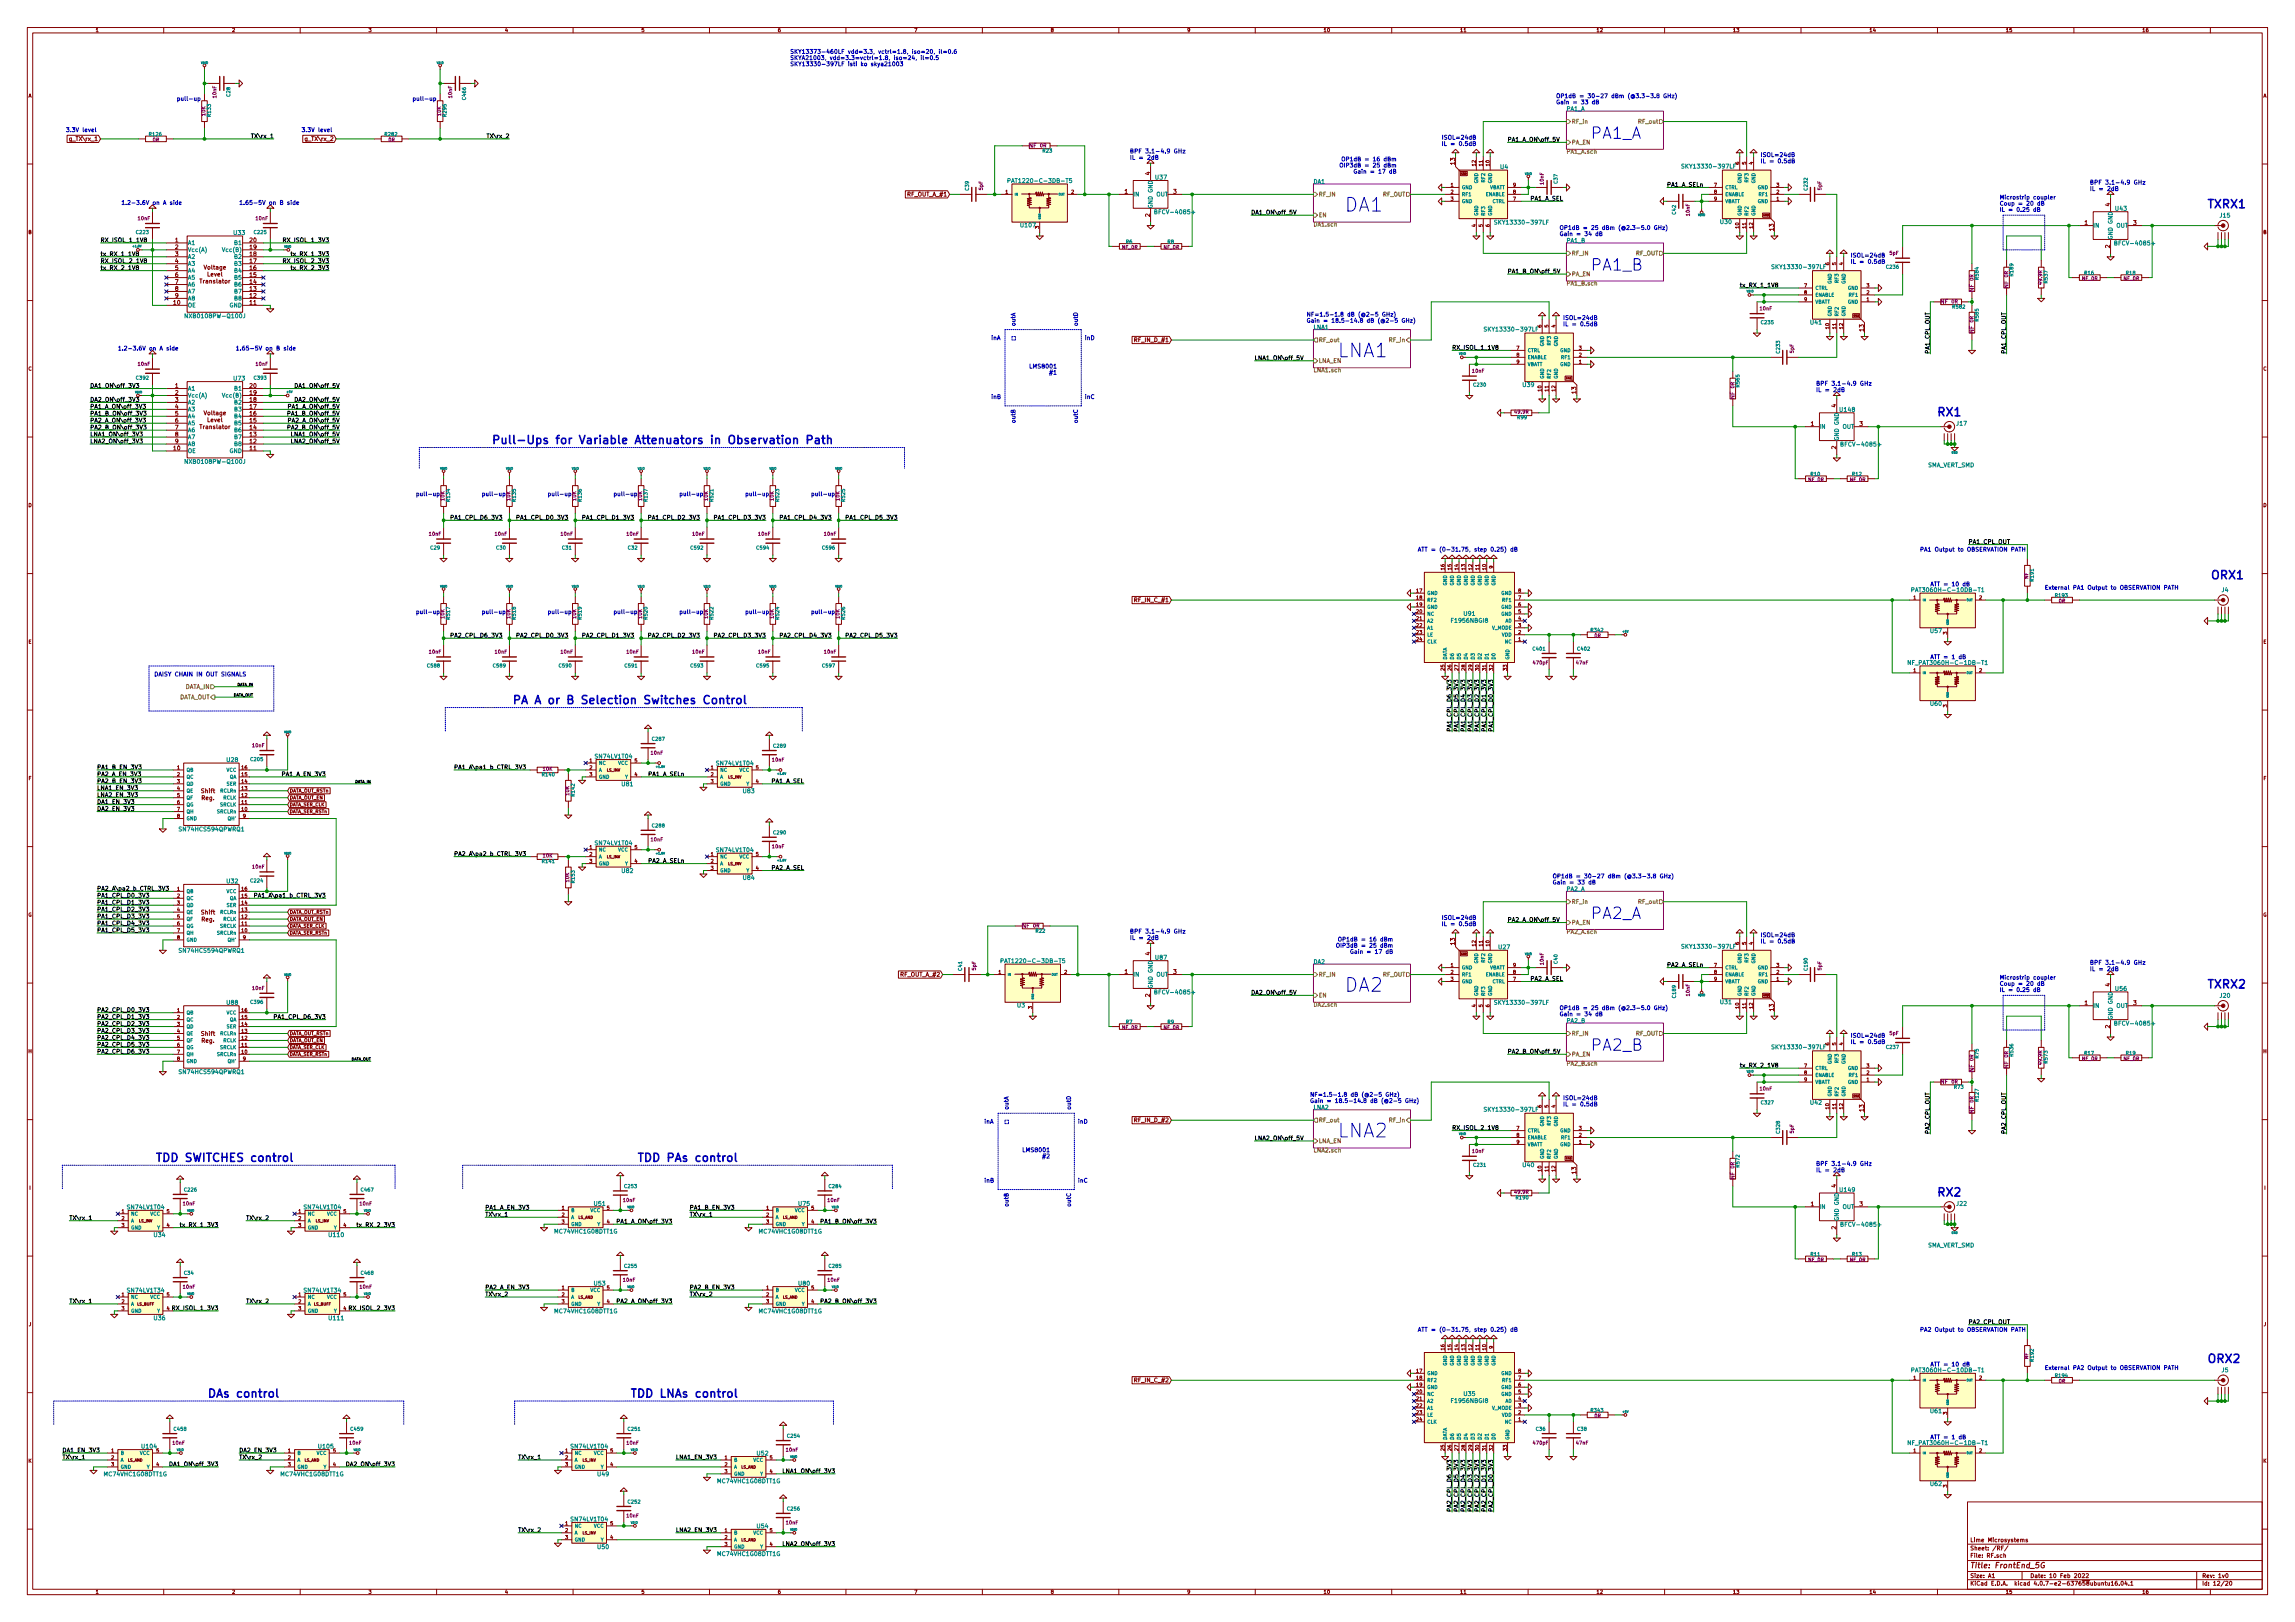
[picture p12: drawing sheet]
<svg xmlns="http://www.w3.org/2000/svg" width="841mm" height="594mm" viewBox="0 0 841 594" stroke-linecap="round" stroke-linejoin="round" font-family="sans-serif">
<g fill="none" stroke="#840000" stroke-width=".37">
<path d="M10 10.1h821v574h-821zM12 12.1h817v570h-817zM35.3 10.7l.3-.3v1.3M35.3 11.7h.7M60 10.1v2M85.2 10.5l.5-.1 .3 .3-.8 1h.8M110 10.1v2M135.2 10.4h.8l-.4 .4 .4 .3-.1 .4h-.7M160 10.1v2M185.5 10.3l-.3 .9h.8M185.9 10.8v.9M210 10.1v2"/>
<path d="M235.9 10.4h-.6v.6l.6-.1 .1 .5-.3 .3-.4-.2M260 10.1v2M285.9 10.4l-.6 .3-.1 .7 .3 .3 .4-.2v-.6l-.7 .2M310 10.1v2M335.2 10.4h.8l-.5 1.3M360 10.1v2M385.5 10.9l-.3-.2 .3-.3h.4v.4a.5 .5 0 0 0-.5 .2 .5 .5 0 0 0 0 .6l.6-.2-.3-.5M410 10.1v2M436 10.9l-.6 .2-.1-.6 .7 .1-.2 .9-.4 .2M460 10.1v2M485.2 10.7l.4-.3v1.3M485.2 11.7h.8"/>
<path d="M486.7 10.4h.1a.59 .59 0 0 1 .5 .6 .59 .59 0 0 1-.7 .5zM510 10.1v2M535.3 10.7l.3-.3v1.3M535.3 11.7h.7M536.5 10.7l.4-.3v1.3M536.5 11.7h.7M560 10.1v2M585.2 10.7l.4-.3v1.3M585.2 11.7h.8M586.5 10.5l.5-.1 .2 .3-.8 1h.8M610 10.1v2M635.3 10.7l.3-.3v1.3"/>
<path d="M635.3 11.7h.7M636.4 10.4h.8l-.4 .4 .4 .3v.4h-.8M660 10.1v2M685.3 10.7l.3-.3v1.3M685.3 11.7h.7M686.8 10.3l-.3 .9h.8M687.1 10.8v.9M710 10.1v2M735.3 10.7l.3-.3v1.3M735.3 11.7h.7M737.2 10.4h-.7v.6l.6-.1 .1 .5-.2 .3-.5-.2M760 10.1v2"/>
<path d="M785.3 10.7l.3-.3v1.3M785.3 11.7h.7M787.1 10.4l-.5 .3-.1 .7 .2 .3 .5-.2-.1-.6-.6 .2M810 10.1v2M10.6 35.7l.4-1.3 .4 1.3M10.7 35.3h.6M73.9 36.9h2v7.6h-2zM74.9 24.5v1M74.9 34.4v2.5M76.2 30.6h4.3M82 30.6h4.4M87.6 29.3l1.3 1.3-1.3 1.2z"/>
<path d="M160.3 36.9h2v7.6h-2zM161.3 24.5v1M161.3 34.4v2.5M162.6 30.6h4.3M168.4 30.6h4.3M174 29.3l1.3 1.3-1.3 1.2zM829.6 35.7l.4-1.3 .4 1.3M829.7 35.3h.6M24.6 49.6h11.5l.7 1.3-.7 1.3h-11.5zM26.2 50.5l-.1 1.4-.6 .1M26.2 50.6l-.5-.1-.2 .3v.6l.7 .1M26.5 51.7h1.2"/>
<path d="M27.8 50h.9M28.2 50v1.5M29 50l1 1.5M30 50l-1 1.5M30.1 49.9l1.3 1.9M31.6 50.5v1M32 50.5l-.4 .3M32.4 50.5l.7 1M33.1 50.5l-.7 1M33.4 51.7h1.1M34.8 50.5l.4-.5v1.5M34.8 51.5h.9"/>
<path d="M50.8 50.9h2.5M53.3 49.9h7.7v2h-7.7zM61 50.9h2.5M74.9 44.5v2.6M110.9 49.6h11.6l.7 1.3-.7 1.3h-11.6zM112.5 50.5v1.4l-.6 .1M112.5 50.6l-.4-.1-.3 .3 .1 .6 .6 .1M112.9 51.7h1.1M114.2 50h.8M114.6 50v1.5M115.4 50l1 1.5M116.4 50l-1 1.5"/>
<path d="M116.4 49.9l1.3 1.9M117.9 50.5v1M118.4 50.5l-.5 .3M118.7 50.5l.8 1M119.5 50.5l-.8 1M119.7 51.7h1.2M121.2 50.2l.5-.2 .3 .5-.9 1h.9M137.2 50.9h2.5M139.7 49.9h7.6v2h-7.6zM147.3 50.9h2.6M161.3 44.5v2.6M374.6 53.4h2.6"/>
<path d="M377.2 52.4h7.6v2h-7.6zM384.8 53.4h2.5M420.4 59.8l1.2-1.3 1.3 1.3zM531.5 58.9v-1l.6 .5 .3-.5 .5 .1v.9M532.1 56l1.3-1.3 1.3 1.3zM533.1 59.8h-1.6l.5 .5M533.1 59.4v.9M533.4 57.2v3.8l1.8 1.8M539.7 56l1.3-1.3 1.3 1.3zM540.7 58.8v.8l-.9-.8-.4 .2 .1 .5M541 57.2v5.1M543.3 59.2h-1.3l.3 .3"/>
<path d="M543.3 58.8v.7M543.6 57.2v5.1M544.6 59v-.1a.69 .69 0 0 1 1.2 .3l-.1 .2a.68 .68 0 0 1-1.2-.3zM544.8 56l1.3-1.3 1.3 1.3zM546.1 57.2v5.1M636 59.5l.3 .6h.7l.2-.2-.1-.4h-.6l.2 .6M636.3 56l1.2-1.3 1.3 1.3zM637.5 57.2v5.1M638.5 59.5v.6h.6v-.6h.5v.6M640.1 57.2v5.1M641.3 56l1.3-1.3 1.3 1.3zM641.5 59.5h.8"/>
<path d="M641.9 59.4v.7l-.9-.3M642.6 57.2v5.1M10 60.1h2M54.6 76.3l1.3-1.3 1.2 1.3zM55.9 77.5v4.4M97.8 76.3l1.3-1.3 1.2 1.3zM99.1 77.5v4.4M331.8 69.9h15.4l.8 1.3-.8 1.3h-15.4zM332.7 71.1h.7l.1-.6-.8-.1v1.5M333.1 71.1l.5 .8M334.2 71.1h.5M334.9 70.4h-.7v1.5"/>
<path d="M335.2 72h1.1M336.8 70.4l.7 .2 .1 .8-.4 .5-.5-.2zM338.2 70.4v1.2l.3 .3 .6-.3v-1.2M339.6 70.4h.8M340 70.4v1.5M340.6 72h1.1M341.9 71.9l.5-1.5 .5 1.5M342 71.4h.7M343 72h1.2M344.3 71.5h1.1M344.4 70.9h1.1M344.9 70.2l-.5 1.9"/>
<path d="M345.4 70.2l-.4 1.9M345.9 70.8l.5-.4v1.5M345.9 71.9h.9M351.8 71.2h4.3M357.6 71.2h4.3M367 71.2h3.8M368.6 70l.3-.4v1.3M368.6 70.9h.7M370.8 67.4h20.4v14h-20.4zM374.4 71.1h5.1l.2-.8 .3 1.5 .5-1.5 .2 1.5 .6-1.5 .2 1.5 .5-1.5 .3 1.5 .2-.7h5.1M377.2 71.1v1.2l.8 .3-1.6 .2 1.6 .6-1.6 .2 1.6 .5-1.6 .3 1.6 .5-1.6 .2 .8 .3v.7h7.1v-.7l-.8-.3 1.6-.2-1.6-.5 1.6-.3-1.6-.5 1.6-.2-1.6-.6 1.6-.2-.8-.3v-1.2M381 76.1v1.8"/>
<path d="M391.2 71.2h3.8M392.7 69.7l.5-.1 .2 .4-.8 .9h.8M410.2 71.2h5M412.3 69.8l.4-.5v1.6M412.3 70.9h.9M415.3 66.1h12.7v10.2h-12.7zM420.3 63.2h1M420.8 63v1l-1.1-.4M421.3 78.4v.9l-1.1-.9-.4 .3 .1 .6M421.6 61v5M421.6 76.3v5.1M428.1 71.2h5"/>
<path d="M430.1 69.3h.9l-.5 .6 .5 .3-.1 .5h-.8M527 73.7l1.3-1.2v2.5zM527 68.7l1.3-1.3v2.5zM529.6 71.2h5.1M529.6 68.7h5.1M529.6 73.7h5.1M531.7 72.2h.8l-.4 .4 .3 .1v.6h-.7M531.8 67.4l.3-.3v1.2M531.8 69.7l.5-.1 .2 .4-.8 .9h.8M531.8 68.3h.7M534.7 62.3h17.7v17.8h-17.7zM535.2 62.8h2.5v1.5h-2.5z"/>
<path d="M535.9 63.2l-.4 .3 .3 .4h.2l-.2-.3M536.7 63.2v.7l-.4-.7v.7M537 63.2l.4 .3-.2 .4zM540.7 60.4h-1.3l.4 .3M540.7 60v.7M543.3 60.4h-1.3l.3 .3M543.3 60v.7M545.8 60.4h-1.3l.4 .3M545.8 60v.7M552.4 71.2h5.1M552.4 68.7h5.1M552.4 73.7h5.1"/>
<path d="M554.6 72.2h.8l-.5 1.2M554.9 70.2l-.3-.3 .3-.3 .4 .1v.3a.51 .51 0 0 0-.6 .2 .51 .51 0 0 0 0 .6h.6l-.2-.6M555.3 67.6l-.6 .2v-.6l.6 .1v.7l-.6 .3M560.1 65.1v1M562.6 68.7h4.3M568.5 68.7h4.3M574 67.4l1.3 1.3-1.3 1.2zM608.3 73.7l1.3-1.2v2.5zM610.9 73.7h4.3M616.7 73.7h4.3M623.6 76.3v1M626.1 71.2h5.1"/>
<path d="M626.1 68.7h5.1M626.1 73.7h5.1M628.2 67.1h.9l-.6 1.2M628.5 70.2l-.2-.3 .2-.3 .5 .1v.3a.51 .51 0 0 0-.6 .2 .51 .51 0 0 0 0 .6h.6l-.2-.6M629 72.7l-.6 .2-.1-.6 .7 .1v.7l-.6 .3M631.2 62.3h17.8v17.8h-17.8zM645.9 78.1h2.6v1.5h-2.6zM646.7 78.4l-.4 .3 .2 .4 .2-.1-.1-.2M647.4 78.4v.7l-.4-.7v.7M647.8 78.4l.4 .3-.3 .4zM648.5 79.6l1.7 1.8M649 71.2h5"/>
<path d="M649 68.7h5M649 73.7h5M651.1 67.1h.8l-.5 .5 .4 .1v.5h-.7M651.2 72.5l.3-.3v1.2M651.2 69.7l.4-.1 .3 .4-.8 .9h.8M651.2 73.4h.7M655.3 67.4l1.3 1.3-1.3 1.2zM655.3 72.5l1.3 1.2-1.3 1.3zM659.1 71.2h4.3M665 71.2h4.3M767.1 77.5h12.7v10.2h-12.7zM772.1 74.6h1"/>
<path d="M772.2 71.2l1.2-1.3 1.3 1.3zM772.6 74.4v1l-1.1-.4M773.4 72.5v5M829 60.1h2M10.7 85l.5-.1 .1-.4-.6-.1v1.2h.5l.2-.4-.3-.2M51.1 91.5h1M55.9 83.4v4.3M61 89h7.6M61 91.5h7.6M61 94.1h7.6M61 96.6h7.6M61 99.1h7.6"/>
<path d="M64.3 92.2h.9l-.5 .6 .4 .1v.7h-.8M64.3 87.6l.5-.5v1.5M64.3 89.8l.6-.1 .3 .4-.9 1.1h.9M64.3 88.6h.9M64.7 94.7l-.4 1.1h1M65 99.8l-.6 .4-.1 .9 .3 .2 .5-.1-.1-.7-.7 .2M65 95.3v1M65.1 97.3h-.7l-.1 .7 .7-.1 .1 .8h-.8M68.6 86.4h20.3v28h-20.3zM74.7 97.1l.5 1.5 .5-1.5M76.2 99.6v1.6h.7M76.3 97.7l.4-.1 .3 .3-.3 .7-.6-.3z"/>
<path d="M77.6 97.1v1.3l.2 .2M78.2 97.6h.6M78.4 97.1v1.3l.4 .2M79.2 97.7h.6l.1 .9M79.9 98l-.7 .3 .2 .3 .5-.1M81.2 99.6v1.4l.2 .2M81.3 97.6v1.3l-.3 .2h-.4M81.3 97.7l-.5-.1-.3 .3 .2 .6h.6M81.9 98.1l.8-.1-.1-.3-.7 .1 .1 .7h.6M88.9 89h7.6M88.9 91.5h7.6M88.9 94.1h7.6"/>
<path d="M88.9 96.6h7.6M88.9 99.1h7.6M91.6 87.3l.6-.2 .2 .5-.9 1h.9M91.6 97.7l.4-.4v1.5M91.6 95.2l.4-.4v1.5M91.6 92.7l.4-.5v1.5M91.6 90.1l.4-.4v1.5M91.6 98.8h.8M91.6 96.3h.8M91.6 93.7h.8M91.6 91.2h.8M92.9 94.8h1l-.6 1.5"/>
<path d="M93.2 87.2l.1-.1a.69 .69 0 0 1 .6 .8 .69 .69 0 0 1-.8 .6l-.1-.8zM93.3 92.9l-.3-.3 .3-.4 .4 .1 .1 .4a.58 .58 0 0 0-.7 .3 .58 .58 0 0 0 0 .6h.7l.1-.4-.3-.3M93.7 97.3l-.6 .4-.1 .8 .3 .3 .5-.1-.1-.8-.7 .3M93.8 99.8h-.7l-.1 .8 .7-.1 .1 .7h-.8M93.9 90.3l-.3 .3-.5-.1v-.7l.5-.1 .3 .3-.3 1.1-.5 .1M99.1 83.4v4.3M104.1 91.5h1.1M379.4 83.7v-.8l.5 .4 .1-.3h.6v.7M379.7 86.4h2.6l-1.3 1.3zM381 81.4v3.8M407.7 90.2h2.5M410.2 89.2h7.6v2.1h-7.6z"/>
<path d="M417.8 90.2h2.6M420.4 82.6h2.5l-1.3 1.3zM422.9 90.2h2.5M425.4 89.2h7.7v2.1h-7.7zM433.1 90.2h2.5M539.7 86.4h2.6l-1.3 1.3zM539.9 82.4h.8M540.3 82.2v.8l-.9-.3M541 80.1v5.1M542 82.3v.6l.6 .1v-.7h.5v.7M543.6 80.1v5.1M544.5 82.4l.3 .5 .7 .1 .3-.2-.1-.5-.6 .1 .1 .6"/>
<path d="M544.8 86.4h2.6l-1.3 1.3zM546.1 80.1v5.1M636 81.8h.1a.69 .69 0 0 1 1.1 .3l-.1 .2a.68 .68 0 0 1-1.1-.3zM636.3 86.4h2.5l-1.3 1.3zM637.2 83.2h-1.2l.3 .4M637.2 82.9v.7M637.5 80.1v5.1M639.8 83.2h-1.3l.4 .4M639.8 82h-1.3l.4 .4M639.8 81.7v.7M639.8 82.9v.7M640.1 80.1v5.1"/>
<path d="M641.3 86.4h2.6l-1.3 1.3zM642.3 83.2h-1.3l.4 .4M642.3 81.7v.7l-.9-.7-.4 .2 .1 .5M642.3 82.9v.7M642.6 80.1v5.1M648.4 83.1v-1l.6 .5 .2-.5 .6 .1v.9M649 86.4h2.5l-1.3 1.3zM649.9 84h-1.5l.4 .5M649.9 83.6v.9M650.2 81.4v3.8M664.2 99.1h17.8v17.8h-17.8zM669 96.4l.3 .5h.7l.3-.2-.2-.4-.6 .1 .2 .5"/>
<path d="M670.6 91.5l1.2 1.3h-2.5zM670.6 94.1v5M671.5 96.3v.6h.6v-.6h.6v.6M673.1 94.1v5M674.5 96.4h.8M674.9 96.2v.7l-.9-.2M675.6 91.5l1.3 1.3h-2.5zM675.6 94.1v5M697.2 90.2v4.4M697.2 96.1v4.3M721.6 99.1h2v7.7h-2zM722.6 96.6v2.5"/>
<path d="M734.3 97.9h2v7.6h-2zM735.3 95.3v2.6M747 97.9h2v7.6h-2zM748 95.3v2.6M762 82.6h5M764.1 81.2l.4-.4v1.5M764.1 82.3h.8M772.2 94.1h2.5l-1.3 1.2zM773.1 89.8v1l-1.1-1-.4 .3 .1 .6M773.4 87.8v5M779.9 82.6h5M781.9 80.8h.9l-.5 .6 .5 .2-.1 .5h-.8"/>
<path d="M807.7 90.2l1.3-1.2v2.5zM811.5 82.6h2.6M812.8 82.2a1.93 1.93 0 0 1 3-1.1 1.93 1.93 0 0 1 0 3.2 1.93 1.93 0 0 1-3-1.2M812.8 85.2v2.5M814.1 85.2v2.5M815.3 85.2v2.5M816.6 85.2v2.5M829.7 85l.5-.1 .1-.4-.6-.1v1.2h.5l.2-.4-.3-.2M10 110.1h2M61 101.7h7.6M61 104.2h7.6M61 106.8h7.6"/>
<path d="M61 109.3h7.6M61 111.8h7.6M63.6 110.4l.5-.4v1.5M63.6 111.5h.9M64.3 102.4h1l-.7 1.5M64.6 105.6l-.3-.3 .3-.4 .4 .1 .1 .4a.58 .58 0 0 0-.6 .3 .58 .58 0 0 0 0 .6h.6l.1-.4-.3-.3M65.2 108.1l-.3 .3-.4-.1-.1-.7 .5-.1 .3 .2-.2 1.1-.5 .2M65.3 110.1l.1-.1a.69 .69 0 0 1 .6 .8 .69 .69 0 0 1-.8 .6l-.2-.8zM73.2 102.2h.8M73.6 102.2v1.5M74.5 102.7v1M75 102.7l-.5 .3"/>
<path d="M75.5 102.8h.6v.9M76.1 103l-.7 .3 .2 .4 .5-.1M76.9 102.8h.5l.1 .9M76.9 102.7v1M77.4 100.7l.7-.2-.1-.3-.6 .2v.7h.6M78.6 100.1l.4 1.1 .3-1.1M78.7 102.8l-.5 .1 .5 .4v.3h-.5M79.5 102.2v1.3l.2 .2M79.8 100.7l.8-.2-.1-.3-.7 .2 .1 .7h.6M80.3 102.8h.5l.1 .9M80.9 103l-.7 .3 .2 .4 .5-.1M81.4 102.7h.6"/>
<path d="M81.6 102.2v1.3l.4 .2M82.5 102.8h.7l-.1 .8h-.6zM83.9 102.7v1M84.3 102.7l-.4 .3M88.9 101.7h7.6M88.9 104.2h7.6M88.9 106.8h7.6M88.9 109.3h7.6M88.9 111.8h7.6M91.6 110.4l.4-.4v1.5M91.6 107.9l.4-.4v1.5M91.6 105.4l.4-.5v1.5"/>
<path d="M91.6 102.8l.4-.4v1.5M91.6 100.3l.4-.5v1.5M91.6 111.5h.8M91.6 109h.8M91.6 106.4h.8M91.6 103.9h.8M91.6 101.3h.8M92.9 104.9h1l-.6 .6 .5 .1v.7h-.9M93 110.4l.4-.4v1.5M93 107.6l.6-.1 .3 .4-1 1.1h1M93 111.5h.9M93.3 102.3l-.3 1.1h.9"/>
<path d="M93.7 102.9v1M97.8 113.1h2.5l-1.2 1.3zM563.6 119.2l.3 .6h.7l.2-.2-.1-.5-.6 .1 .2 .6M565.1 114.4l1.3 1.2h-2.5zM565.1 116.9v5.1M566.1 119.1v.7h.6v-.7h.6v.7M567.7 116.9v5.1M569.1 119.2h.8M569.5 119v.8l-.9-.3M570.2 114.4l1.3 1.2h-2.5zM570.2 116.9v5.1M641.6 108h1"/>
<path d="M643.9 110.6v4.3M643.9 116.4v4.3M659.1 110.6h5.1M659.1 108h5.1M659.1 105.5h5.1M661.2 103.9h.9l-.6 1.3M661.5 107l-.2-.2 .2-.4 .5 .2v.3a.51 .51 0 0 0-.6 .1 .51 .51 0 0 0 0 .6h.6l-.2-.6M662 109.5l-.6 .2v-.6l.6 .1v.8l-.6 .3M669.1 118.6a.69 .69 0 0 1 1.2 .3l-.2 .2a.68 .68 0 0 1-1.1-.3zM670.3 119.7v.7M670.6 116.9v5.1M672.8 118.8h-1.3l.4 .4"/>
<path d="M672.8 118.5v.7M672.8 119.7v.7M673.1 116.9v5.1M675.3 118.5v.8l-.9-.8-.3 .2 .1 .5M675.3 119.7v.7M675.6 116.9v5.1M678.9 114.9h2.6v1.5h-2.6zM679.7 115.3l-.4 .2 .2 .4h.2l-.1-.3M680.4 115.2v.7l-.4-.7v.7M680.8 115.2l.4 .3-.3 .4zM681.4 119.9v-1l.6 .6 .3-.6 .5 .1v.9M681.5 116.4l1.8 1.8"/>
<path d="M682 110.6h5.1M682 108h5.1M682 105.5h5.1M683.3 118.2v3.8M684.1 103.9h.8l-.4 .5 .3 .1v.6h-.7M684.2 109.3l.3-.3v1.3M684.2 106.6l.5-.2 .2 .4-.8 .9h.8M684.2 110.3h.7M688.3 104.2l1.3 1.3-1.3 1.3zM688.3 109.3l1.3 1.3-1.3 1.2zM708.7 110.6h2.5M711.2 109.5h7.6v2.1h-7.6z"/>
<path d="M718.8 110.6h2.6M721.6 114.4h2v7.6h-2zM722.6 106.8v2.5M722.6 111.8v2.6M735.3 105.5v2.5M746.8 109.3h2.5l-1.3 1.3zM748 105.5v2.5M759.5 101.7h2.5M762 100.7h7.6v2h-7.6zM769.6 101.7h2.6M774.7 101.7h2.5M777.2 100.7h7.7v2h-7.7z"/>
<path d="M784.9 101.7h2.5M829 110.1h2M11.4 134.5a.58 .58 0 0 0-.8 .5 .58 .58 0 0 0 .8 .5M54.6 129.6l1.3-1.3 1.2 1.3zM55.9 130.9v4.3M55.9 136.7v4.3M68.6 139.8h20.3v27.9h-20.3zM97.8 129.6l1.3-1.3 1.2 1.3zM99.1 130.9v4.3M99.1 136.7v4.3M414.9 123.2h13.6l.8 1.3-.8 1.4h-13.6zM415.8 124.5l.7-.1 .1-.6-.8-.1v1.5"/>
<path d="M416.2 124.5l.5 .7M417.3 124.4h.5M418 123.7h-.7v1.5M418.2 125.3h1.2M419.7 123.7v1.5M421.3 123.7v1.5l-.9-1.5v1.5M421.7 125.3h1.1M423.2 123.7a.76 .76 0 0 1 .8 .7 .76 .76 0 0 1-.8 .8zM424.3 125.3h1.1M425.6 124.8h1.1M425.7 124.2h1.1M426.2 123.6l-.5 1.9"/>
<path d="M426.7 123.6l-.5 1.9M427.2 124.1l.5-.4v1.5M427.2 125.2h.9M536.2 130.9h1M538.5 133.4v4.3M538.5 139.3v4.3M553.7 130.9h5.1M553.7 133.4h5.1M553.7 128.3h5.1M555.8 126.8h.9l-.6 1.2M556.1 129.8l-.2-.2 .2-.3 .5 .1v.3a.51 .51 0 0 0-.6 .2 .51 .51 0 0 0 0 .6h.6l-.2-.7M556.6 132.4l-.6 .2v-.6l.6 .1v.7l-.6 .3"/>
<path d="M558.8 122h17.8v17.8h-17.8zM565.1 139.8v5.1M567.7 139.8v5.1M570.2 139.8v5.1M573.5 137.7h2.6v1.6h-2.6zM574.3 138.1l-.4 .3 .2 .4 .2-.1-.1-.2M575 138.1v.7l-.4-.7v.7M575.4 138.1l.4 .3-.3 .4zM576.1 139.3l1.7 1.7v3.9M576.6 130.9h5.1M576.6 133.4h5.1M576.6 128.3h5.1"/>
<path d="M578.7 126.8h.8l-.5 .5 .4 .1v.5h-.7M578.8 132.2l.3-.4v1.3M578.8 129.4l.4-.1 .3 .4-.8 .9h.8M578.8 133.1h.7M582.9 127.1l1.3 1.2-1.3 1.3zM582.9 132.2l1.3 1.2-1.3 1.3zM634 138.5h2v7.6h-2zM635 136v2.5M642.6 122h2.6l-1.3 1.3zM649 130.9h4.3M654.8 130.9h4.3M669.3 123.3h2.5l-1.2 1.2z"/>
<path d="M670.3 120.1h-1.3l.3 .3M672.8 120.1h-1.3l.4 .3M674.4 123.3h2.5l-1.3 1.2zM675.3 120.1h-1.2l.3 .3M682 123.3h2.5l-1.2 1.2zM682.9 120.8h-1.5l.4 .5M682.9 120.4v.9M721.4 128.3h2.5l-1.3 1.3zM722.6 122v2.5M830.4 134.5a.58 .58 0 0 0-.8 .5 .58 .58 0 0 0 .8 .5M51.1 144.9h1M61 142.3h7.6"/>
<path d="M61 144.9h7.6M61 147.4h7.6M61 149.9h7.6M61 152.5h7.6M61 155h7.6M61 157.6h7.6M64.3 145.6h.9l-.5 .5 .4 .2v.6h-.8M64.3 155.7h1l-.7 1.5M64.3 140.9l.5-.4v1.5M64.3 143.2l.6-.2 .3 .5-.9 1h.9M64.3 142h.9M64.6 158.9l-.3-.3 .3-.3 .5 .1v.4a.58 .58 0 0 0-.6 .2 .58 .58 0 0 0 0 .7l.6-.1 .1-.4-.3-.3"/>
<path d="M64.7 148l-.4 1.1h1M65 153.2l-.6 .3-.1 .9 .3 .3 .5-.1-.1-.8-.7 .2M65 148.6v1M65.1 150.6h-.7l-.1 .8 .7-.1 .1 .7h-.8M73.2 155.5h.8M73.6 155.5v1.5M74.5 156v1M74.7 150.4l.5 1.6 .5-1.6M75 156l-.5 .3M75.5 156.1h.6v.9M76.1 156.4l-.7 .3 .2 .3h.5M76.2 153v1.5h.7"/>
<path d="M76.2 151.1h.7l-.1 .8-.6-.1zM76.9 156.2l.5-.1 .1 .9M76.9 156v1M77.4 154l.7-.2-.1-.2-.6 .1v.7h.6M77.6 150.4v1.4l.2 .2M78.2 150.9h.6M78.4 150.4v1.4l.4 .2M78.6 153.5l.4 1 .3-1M78.7 156.1l-.5 .2 .5 .3v.4h-.5M79.2 151h.6l.1 1M79.5 155.5v1.3l.2 .2M79.8 154l.8-.2-.1-.2-.7 .1 .1 .7h.6"/>
<path d="M79.9 151.3l-.7 .3 .2 .4 .5-.1M80.3 156.1h.5l.1 .9M80.9 156.4l-.7 .3 .2 .3h.5M81.2 153v1.3l.2 .2M81.3 151.9l-.7-.1 .1-.8 .6-.1v1.3l-.3 .3-.4-.1M81.4 156h.6M81.6 155.5v1.3l.4 .2M81.9 151.5l.8-.2-.1-.3-.7 .2 .1 .7h.6M82.5 156.2h.7l-.1 .8-.6-.1zM83.9 156v1M84.3 156l-.4 .3M88.9 142.3h7.6"/>
<path d="M88.9 144.9h7.6M88.9 147.4h7.6M88.9 149.9h7.6M88.9 152.5h7.6M88.9 155h7.6M88.9 157.6h7.6M91.6 140.6l.6-.1 .2 .4-.9 1.1h.9M91.6 158.7l.4-.4v1.5M91.6 156.2l.4-.5v1.5M91.6 153.6l.4-.4v1.5M91.6 151.1l.4-.5v1.5M91.6 148.5l.4-.4v1.5"/>
<path d="M91.6 146l.4-.4v1.5M91.6 143.5l.4-.5v1.5M91.6 159.8h.8M91.6 157.2h.8M91.6 154.7h.8M91.6 152.1h.8M91.6 149.6h.8M91.6 147.1h.8M91.6 144.5h.8M92.9 158.3h1l-.6 .5 .5 .2v.6h-.9M92.9 148.1h1l-.6 1.5M93.1 140.6l.2-.1a.69 .69 0 0 1 .6 .8 .69 .69 0 0 1-.8 .6z"/>
<path d="M93.3 146.2l-.3-.3 .3-.3h.4l.1 .5a.58 .58 0 0 0-.7 .2 .58 .58 0 0 0 0 .7l.7-.1 .1-.4-.3-.3M93.3 155.6l-.3 1.1h.9M93.7 150.6l-.6 .4-.1 .9 .3 .2 .5-.1-.1-.7-.7 .2M93.7 156.2v1M93.8 153.2h-.7l-.1 .7 .7-.1 .1 .8h-.8M93.9 143.7l-.3 .3-.5-.1v-.7l.5-.2 .3 .3-.3 1.1-.5 .1M104.1 144.9h.8M537.2 144.9h2.5l-1.2 1.2zM548.6 151.2l1.3-1.3v2.6zM551.2 151.2h2.5M553.7 150.2h7.6v2h-7.6zM561.3 151.2h2.6"/>
<path d="M563.6 141.5h.1a.69 .69 0 0 1 1.1 .3l-.1 .2a.68 .68 0 0 1-1.1-.3zM563.9 146.1h2.5l-1.3 1.3zM564.8 142.9h-1.2l.3 .4M564.8 142.6v.7M567.4 142.9h-1.3l.4 .4M567.4 141.7h-1.3l.4 .4M567.4 141.3v.8M567.4 142.6v.7M569 146.1h2.5l-1.3 1.3zM569.9 142.9h-1.2l.3 .4M569.9 141.3v.8l-.9-.8-.3 .3 .1 .5M569.9 142.6v.7"/>
<path d="M576 142.7v-.9l.6 .5 .3-.5 .5 .1v.8M576.6 146.1h2.5l-1.3 1.3zM577.5 143.7h-1.5l.4 .4M577.5 143.3v.8M635 146.1v2.6M661.7 156.3h5M663.7 154.9l.5-.5v1.6M663.7 156h.9M666.7 151.2h12.7v10.2h-12.7zM671.8 148.3h1M671.8 144.9l1.3-1.3 1.3 1.3zM672.3 148.1v.9l-1.1-.3"/>
<path d="M673.1 146.1v5M679.5 156.3h5M681.5 154.4h1l-.5 .6 .5 .3-.1 .5h-.9M711.2 156.3h2.5M712.5 155.9a1.93 1.93 0 0 1 2.9-1.1 1.93 1.93 0 0 1 0 3.1 1.93 1.93 0 0 1-2.9-1.1M712.5 158.8v2.6M713.7 158.8v2.6M715 158.8v2.6M716.3 158.8v2.6M10 160.1h2M61 160.1h7.6M61 162.6h7.6"/>
<path d="M61 165.2h7.6M63.6 163.8l.5-.5v1.5M63.6 164.8h.9M65.2 161.4l-.3 .3h-.4l-.1-.7 .5-.2 .3 .3-.2 1.1-.5 .1M65.2 163.5l.2-.2a.69 .69 0 0 1 .6 .8 .69 .69 0 0 1-.8 .6zM88.9 160.1h7.6M88.9 162.6h7.6M88.9 165.2h7.6M91.6 163.8l.4-.5v1.5M91.6 161.2l.4-.4v1.5M91.6 164.8h.8M91.6 162.3h.8"/>
<path d="M93 163.8l.4-.5v1.5M93 161l.6-.2 .3 .4-1 1.1h1M93 164.8h.9M97.8 166.4h2.5l-1.2 1.3zM161.5 177.9h2.1v7.6h-2.1zM162.6 173v1.1M162.6 175.3v2.6M185.7 177.9h2v7.6h-2zM186.7 173v1.1M186.7 175.3v2.6M209.8 177.9h2v7.6h-2zM210.8 173v1.1"/>
<path d="M210.8 175.3v2.6M233.9 177.9h2.1v7.6h-2.1zM234.9 173v1.1M234.9 175.3v2.6M258.1 177.9h2v7.6h-2zM259.1 173v1.1M259.1 175.3v2.6M282.2 177.9h2v7.6h-2zM283.2 173v1.1M283.2 175.3v2.6M306.3 177.9h2.1v7.6h-2.1zM307.3 173v1.1"/>
<path d="M307.3 175.3v2.6M659.1 175.3h2.6M661.7 174.3h7.6v2h-7.6zM669.3 175.3h2.5M671.8 167.7h2.6l-1.3 1.3zM672.8 163.5v.9l-1.1-.9-.5 .3 .2 .6M673.1 161.4v5M674.4 175.3h2.5M676.9 174.3h7.6v2h-7.6zM684.5 175.3h2.6M715 163.9h2.5l-1.2 1.3zM829 160.1h2"/>
<path d="M10.7 184.4a.65 .65 0 0 1 .7 .6 .65 .65 0 0 1-.7 .6zM162.6 185.5v2.5M162.6 193.1v4.3M162.6 199v4.3M186.7 185.5v2.5M186.7 193.1v4.3M186.7 199v4.3M210.8 185.5v2.5M210.8 193.1v4.3M210.8 199v4.3M234.9 185.5v2.5M234.9 193.1v4.3"/>
<path d="M234.9 199v4.3M259.1 185.5v2.5M259.1 193.1v4.3M259.1 199v4.3M283.2 185.5v2.5M283.2 193.1v4.3M283.2 199v4.3M307.3 185.5v2.5M307.3 193.1v4.3M307.3 199v4.3M829.7 184.4a.65 .65 0 0 1 .7 .6 .65 .65 0 0 1-.7 .6zM10 210.1h2"/>
<path d="M161.3 204.5h2.5l-1.2 1.3zM162.6 216.2v1M162.6 218.5v2.6M185.4 204.5h2.6l-1.3 1.3zM186.7 216.2v1M186.7 218.5v2.6M209.5 204.5h2.6l-1.3 1.3zM210.8 216.2v1M210.8 218.5v2.6M233.7 204.5h2.5l-1.3 1.3zM234.9 216.2v1M234.9 218.5v2.6"/>
<path d="M257.8 204.5h2.5l-1.2 1.3zM259.1 216.2v1M259.1 218.5v2.6M281.9 204.5h2.6l-1.3 1.3zM283.2 216.2v1M283.2 218.5v2.6M306.1 204.5h2.5l-1.3 1.3zM307.3 216.2v1M307.3 218.5v2.6M414.9 218.5h13.6l.8 1.3-.8 1.3h-13.6zM415.8 219.7h.7l.1-.6-.8-.2v1.5M416.2 219.7l.5 .7"/>
<path d="M417.3 219.7h.5M418 218.9h-.7v1.5M419.7 218.9v1.5M421.3 218.9v1.5l-.9-1.5v1.5M424 219.1a.67 .67 0 0 0-.9 .6 .67 .67 0 0 0 .9 .6M425.7 219.5h1.1M426.2 218.8l-.5 1.9M426.7 218.8l-.5 1.9M427.2 219.4l.5-.5v1.5M515.6 217.2l1.3-1.2v2.5zM518.2 219.8h3.8M518.2 217.2h3.8"/>
<path d="M519.1 216l.4-.3v1.2M519.1 218.6l.4-.4v1.3M519.1 219.5h.7M519.1 216.9h.7M520.2 215.7h.9l-.6 1.2M520.5 218.7l-.2-.2 .2-.3 .5 .1v.3a.51 .51 0 0 0-.6 .2 .51 .51 0 0 0 0 .6h.6l-.2-.7M522 209.6h33v33h-33zM528 206.9l.3 .5 .7 .1 .3-.3-.1-.4-.7 .1 .2 .6M528.3 204.5l1.3-1.2 1.3 1.2zM529.3 208.3h-1.3l.4 .4M529.3 208v.7M529.6 205.8v3.8"/>
<path d="M530.6 206.8v.6l.5 .1v-.7h.6v.7M530.9 204.5l1.2-1.2 1.3 1.2zM531.8 208.3h-1.2l.3 .4M531.8 208v.7M532.1 205.8v3.8M533.4 204.5l1.3-1.2 1.2 1.2zM533.5 206.9h.9M533.9 206.7v.8l-.9-.3M534.4 208.3h-1.3l.4 .4M534.4 208v.7M534.7 205.8v3.8M535.6 207.5v-.7l.5 .4 .1-.4h.6v.7"/>
<path d="M535.9 204.5l1.3-1.2 1.3 1.2zM536.9 208.3h-1.3l.4 .4M536.9 208v.7M537.2 205.8v3.8M538.5 204.5l1.2-1.2 1.3 1.2zM539.4 208.3h-1.2l.3 .4M539.4 206.8v.7l-.9-.7-.3 .2 .1 .5M539.4 208v.7M539.7 205.8v3.8M541 204.5l1.3-1.2 1.3 1.2zM542 208.3h-1.3l.4 .4M542 207.1h-1.3l.4 .4"/>
<path d="M542 206.8v.7M542 208v.7M542.3 205.8v3.8M543.4 206.9a.69 .69 0 0 1 1.1 .3l-.1 .2a.68 .68 0 0 1-1.1-.3zM543.6 204.5l1.2-1.2 1.3 1.2zM544.5 208.3h-1.2l.3 .4M544.5 208v.7M544.8 205.8v3.8M546.1 204.5l1.3-1.2 1.2 1.2zM546.3 207.4l.2 .6h-.6l.1-.6h.8l.3 .6M547.4 205.8v3.8M555 219.8h3.8"/>
<path d="M555 217.2h3.8M556.5 218.2h.8l-.5 1.3M556.8 216.2l-.3-.2 .3-.3 .4 .1v.3a.51 .51 0 0 0-.6 .2 .51 .51 0 0 0 0 .6l.6-.1-.2-.6M560.1 216l1.2 1.2-1.2 1.3zM699.8 219.8h3.8M701.3 218.6l.4-.4v1.3M701.3 219.5h.7M703.6 217.2h20.3v12.7h-20.3zM707.1 219.8h5.1l.3-.8 .2 1.5 .5-1.5 .3 1.5 .5-1.5 .2 1.5 .6-1.5 .2 1.5 .3-.7h5M709.9 219.8v1.3l.8 .2-1.5 .3 1.5 .5-1.5 .2 1.5 .5-1.5 .3 1.5 .5-1.5 .2 .7 .3v.8h7.1v-.8l-.7-.3 1.5-.2-1.5-.5 1.5-.3-1.5-.5 1.5-.2-1.5-.5 1.5-.3-.8-.2v-1.3M723.9 219.8h3.8M725.4 218.3l.5-.1 .3 .4-.8 .9h.8"/>
<path d="M741.9 207.1h2.1v7.6h-2.1zM742.9 204.5v2.6M742.9 214.7v2.5M749.3 219.8h2.5M751.8 218.8h7.7v2h-7.7zM759.5 219.8h2.5M811.5 219.8h2.6M812.8 219.4a1.93 1.93 0 0 1 3-1.1 1.93 1.93 0 0 1 0 3.1 1.93 1.93 0 0 1-3-1.1M829 210.1h2M10.7 235h.5M11.3 234.4h-.6v1.3h.6M161.5 221.1h2.1v7.6h-2.1z"/>
<path d="M162.6 228.7v2.5M162.6 236.3v4.3M185.7 221.1h2v7.6h-2zM186.7 228.7v2.5M186.7 236.3v4.3M209.8 221.1h2v7.6h-2zM210.8 228.7v2.5M210.8 236.3v4.3M233.9 221.1h2.1v7.6h-2.1zM234.9 228.7v2.5M234.9 236.3v4.3M258.1 221.1h2v7.6h-2z"/>
<path d="M259.1 228.7v2.5M259.1 236.3v4.3M282.2 221.1h2v7.6h-2zM283.2 228.7v2.5M283.2 236.3v4.3M306.3 221.1h2.1v7.6h-2.1zM307.3 228.7v2.5M307.3 236.3v4.3M418.2 220.6h1.2M421.7 220.6h1.1M424.3 220.6h1.1M425.6 220.1h1.1"/>
<path d="M427.2 220.4h.9M515.6 222.3l1.3-1.2v2.5zM518.2 235h3.8M518.2 232.5h3.8M518.2 229.9h3.8M518.2 227.4h3.8M518.2 224.9h3.8M518.2 222.3h3.8M519.1 223.4l.5-.1 .2 .3-.8 1h.8M519.1 225.9l.5-.1 .2 .4-.8 .9h.8M519.1 228.5l.5-.1 .2 .3-.8 .9h.8M519.1 231l.5-.1 .2 .4-.8 .9h.8"/>
<path d="M519.1 233.6l.5-.2 .2 .4-.8 .9h.8M519.1 221.1l.4-.4v1.3M519.1 222h.7M520.2 230.9h.8l-.4 .5 .4 .1v.6h-.8M520.3 226.2l.4-.4v1.3M520.3 228.5l.5-.1 .2 .3-.8 .9h.8M520.3 227.1h.7M520.4 223.4l.2-.1a.58 .58 0 0 1 .5 .6 .58 .58 0 0 1-.7 .5zM520.6 233.4l-.3 .9h.8M520.9 233.9v.8M521 221.3l-.6 .2v-.6l.6 .1v.7l-.6 .3M555 235h3.8"/>
<path d="M555 232.5h3.8M555 229.9h3.8M555 227.4h3.8M555 224.9h3.8M555 222.3h3.8M556.5 228.4h.8l-.5 .5 .4 .1v.5h-.7M556.5 233.8l.4-.4v1.3M556.5 231l.5-.1 .3 .4-.8 .9h.8M556.5 234.7h.8M556.8 225.8l-.3 .9h.8M557.1 220.7l-.5 .4-.1 .7 .3 .2 .4-.1-.1-.6-.6 .2M557.1 226.2v.9"/>
<path d="M557.2 223.3h-.6l-.1 .6h.7v.5h-.7M560.1 221.1l1.2 1.2-1.2 1.3zM560.1 223.6l1.2 1.3-1.2 1.2zM560.1 228.7l1.2 1.2-1.2 1.3zM567.7 235v4.3M576.6 235v4.3M579.1 232.5h2.6M581.7 231.5h7.6v2h-7.6zM589.3 232.5h2.5M594.4 232.5h.7M712.2 232.3v-.8l.4 .4 .1-.4h.6v.8M712.5 235h2.5l-1.3 1.3z"/>
<path d="M713.7 224.9v1.7M713.7 229.9v3.9M807.7 227.4l1.3-1.3v2.6zM812.8 222.3v2.6M814.1 222.3v2.6M815.3 222.3v2.6M816.6 222.3v2.6M829.7 235h.4M830.3 234.4h-.6v1.3h.6M161.3 247.7h2.5l-1.2 1.3zM162.6 242.1v4.4M185.4 247.7h2.6l-1.3 1.3z"/>
<path d="M186.7 242.1v4.4M209.5 247.7h2.6l-1.3 1.3zM210.8 242.1v4.4M233.7 247.7h2.5l-1.3 1.3zM234.9 242.1v4.4M257.8 247.7h2.5l-1.2 1.3zM259.1 242.1v4.4M281.9 247.7h2.6l-1.3 1.3zM283.2 242.1v4.4M306.1 247.7h2.5l-1.3 1.3zM307.3 242.1v4.4M528 243.6v.6l.6 .1v-.7h.6v.7"/>
<path d="M528.3 247.7h2.6l-1.3 1.3zM529.3 244.8v.8l-.9-.8-.4 .2 .1 .5M529.6 242.6v3.9M530.6 243.7l.3 .5 .7 .1 .2-.2-.1-.5-.6 .1 .2 .6M531.8 244.8v.8l-.9-.8-.3 .2 .1 .5M532.1 242.6v3.9M534.4 244.8v.8l-.9-.8-.4 .2 .1 .5M534.4 244.1l-1.3-.6v.9M534.7 242.6v3.9M536.2 243.8l.6-.2v.6a.52 .52 0 0 1-.6 0 .52 .52 0 0 1-.2-.6h-.3l-.1 .5 .3 .2 .3-.2M536.9 244.8v.8l-.9-.8-.4 .2 .1 .5M537.2 242.6v3.9"/>
<path d="M538.7 243.6l.2 .6h-.6l.1-.6h.7l.3 .6M539.4 244.8v.8l-.9-.8-.3 .2 .1 .5M539.7 242.6v3.9M540.7 245.6v-.8l.5 .4 .1-.3h.6v.7M540.8 243.8v-.1a.69 .69 0 0 1 1.2 .3l-.1 .2a.68 .68 0 0 1-1.2-.3zM542.3 242.6v3.9M543.3 245.6v-.8l.4 .4 .1-.3h.6v.7M544.5 243.9h-1.2l.3 .4M544.5 243.6v.7M544.8 242.6v3.9M545.8 245.6v-.8l.5 .4 .1-.3h.5v.7M547.1 243.6v.8l-.9-.8-.4 .2 .1 .5"/>
<path d="M547.4 242.6v3.9M550.9 245.6v-.8l.5 .4 .1-.3h.5v.7M550.9 244.4v-.8l.5 .4 .1-.4h.5v.8M551.2 247.7h2.5l-1.3 1.3zM552.4 242.6v3.9M566.4 247.7h2.6l-1.3 1.3zM567.7 240.9v4.3M575.3 247.7h2.5l-1.2 1.3zM576.6 240.9v4.3M699.8 246.5h3.8M701.3 245.2l.4-.3v1.2M701.3 246.1h.7"/>
<path d="M703.6 243.9h20.3v12.7h-20.3zM707.1 246.5h5.1l.3-.8 .2 1.5 .5-1.5 .3 1.5 .5-1.5 .2 1.5 .6-1.5 .2 1.5 .3-.7h5M709.9 246.5v1.2l.8 .3-1.5 .2 1.5 .5-1.5 .3 1.5 .5-1.5 .3 1.5 .5-1.5 .2 .7 .3v.7h7.1v-.7l-.7-.3 1.5-.2-1.5-.5 1.5-.3-1.5-.5 1.5-.3-1.5-.5 1.5-.2-.8-.3v-1.2M712.2 259v-.8l.4 .4 .1-.4h.6v.8M713.7 251.5v1.8M713.7 256.6v3.8M723.9 246.5h3.8M725.4 245l.5-.1 .3 .3-.8 .9h.8M10 260.1h2M67.3 279.5h20.3v22.8h-20.3zM96.5 269.3l1.3-1.3 1.3 1.3zM97.8 270.6v4.3"/>
<path d="M97.8 276.4v4.3M105.4 269.6v1M214.6 279.5h3.8M216.2 278.3l.3-.4v1.3M216.2 279.2h.7M218.4 278.2h12.7v7.6h-12.7zM231.1 279.5h3.8M233.3 277.9h-.6v.6h.6v.5h-.6M236.2 266.8l1.3-1.3 1.3 1.3zM237.5 268v4.4M237.5 273.9v4.3M240 279.5h1"/>
<path d="M280.7 269.3l1.2-1.3 1.3 1.3zM281.9 270.6v4.3M281.9 276.4v4.3M712.5 261.7h2.5l-1.3 1.3zM829 260.1h2M10.7 285h.5M11.4 284.4h-.7v1.2M63.5 282h3.8M63.5 284.6h3.8M63.5 287.1h3.8M63.5 289.6h3.8M63.5 292.2h3.8"/>
<path d="M63.5 294.7h3.8M63.5 297.3h3.8M63.5 299.8h3.8M65 285.5h.8l-.5 .5 .4 .1v.6h-.7M65 295.7h.8l-.5 1.2M65 280.8l.4-.4v1.3M65 283.1l.5-.1 .3 .3-.8 .9h.8M65 281.7h.8M65.3 298.8l-.3-.3 .3-.3 .4 .1v.3a.51 .51 0 0 0-.6 .2 .51 .51 0 0 0 .1 .6h.5l-.2-.6M65.3 288l-.3 .9h.8M65.6 293.1l-.5 .3-.1 .8 .3 .2 .4-.1-.1-.6-.6 .1M65.6 288.5v.8"/>
<path d="M65.7 290.6h-.6l-.1 .6h.7v.5h-.7M74.1 292.2l.7-.1 .1-.5-.8-.2v1.5M74.5 292.2l.5 .7M74.7 288.9l-.8 .1a.63 .63 0 0 0 .8 .8l-.1 .5h-.8M75.4 289.5h.5l.1 .9M75.4 288.9v1.5M75.5 292.4l.8-.1-.1-.3-.7 .1 .1 .8h.6M76.7 288.9v.1M76.7 289.4v1M77.3 289.4h.6M77.6 291.9v1.3l-.3 .2h-.4M77.6 292l-.5-.1-.3 .3 .2 .7h.6"/>
<path d="M77.9 288.9l-.4 .2v1.3M78.1 289.4h.6M78.3 292.8v.1M78.3 288.9v1.3l.4 .2M87.6 282h3.8M87.6 284.6h3.8M87.6 287.1h3.8M87.6 289.6h3.8M87.6 292.2h3.8M87.6 294.7h3.8M87.6 297.3h3.8M87.6 299.8h3.8"/>
<path d="M88.6 296l.3-.3v1.2M88.6 293.5l.3-.4v1.3M88.6 291l.3-.4v1.3M88.6 288.4l.3-.3v1.2M88.6 285.9l.3-.4v1.3M88.6 283.3l.3-.3v1.2M88.6 280.8l.3-.4v1.3M88.6 281.7h.7M88.6 296.9h.7M88.6 294.4h.7M88.6 291.9h.7M88.6 289.3h.7"/>
<path d="M88.6 286.8h.7M88.6 284.2h.7M89.7 288.1h.8l-.4 .4 .3 .1v.6h-.7M89.8 293.5l.3-.4v1.3M89.8 290.7l.5-.1 .2 .4-.8 .9h.8M89.8 294.4h.7M89.9 298.8l-.6 .1-.1-.6 .7 .1-.1 .8-.5 .3M89.9 295.8l.2-.1a.58 .58 0 0 1 .4 .6 .58 .58 0 0 1-.6 .5zM90.1 285.4l-.3 1h.8M90.4 280.4l-.6 .3v.8l.2 .2 .4-.1v-.6l-.6 .1M90.4 285.9v.9M90.4 283h-.6v.6h.6v.5h-.6"/>
<path d="M106 293.6h13.5v2.2h-13.5l-.6-1.1zM106 296.2h14.5v2.1h-14.5l-.6-1zM106 291.1h12.9v2.2h-12.9l-.6-1.1zM106 288.5h15v2.3h-15l-.6-1.2zM106.4 294.1a.6 .6 0 0 1 .7 .5 .6 .6 0 0 1-.7 .6zM106.4 296.6a.6 .6 0 0 1 .7 .6 .6 .6 0 0 1-.7 .6zM106.5 291.5a.63 .63 0 0 1 .7 .6 .63 .63 0 0 1-.7 .6zM106.5 288.9a.63 .63 0 0 1 .7 .7 .63 .63 0 0 1-.7 .6zM107.4 295.2l.4-1.1 .5 1.1M107.4 297.8l.4-1.2 .5 1.2M107.5 292.7l.4-1.2 .5 1.2M107.5 290.2l.4-1.3 .5 1.3"/>
<path d="M107.6 294.9h.5M107.6 297.4h.5M107.6 292.4h.7M107.6 289.8h.7M108.5 294.1h.6M108.5 296.6h.6M108.6 291.5h.7M108.6 288.9h.7M108.8 294.1v1.1M108.8 296.6v1.2M109 288.9v1.3M109 291.5v1.2"/>
<path d="M109.4 295.2l.4-1.1 .4 1.1M109.4 297.8l.4-1.2 .4 1.2M109.5 294.9h.6M109.5 297.4h.6M109.6 292.7l.4-1.2 .4 1.2M109.6 290.2l.4-1.3 .4 1.3M109.7 292.4h.6M109.7 289.8h.6M110.3 295.3h.9M110.3 297.9h.9M110.5 292.8h.9M110.5 290.3h.9"/>
<path d="M111.8 291.5l.6 .2v.9l-.2 .1-.5-.4zM111.8 289l.6 .1v.9l-.2 .2-.5-.4zM112.1 294.1l-.6 .1v.3l.6 .5-.7 .2M112.1 296.6l-.6 .1v.4l.6 .5-.7 .1M112.6 294.6h.4M112.6 297.2h.4M113 291.5l.3 1.2 .4-.2v-1M113 288.9l.3 1.3 .4-.3v-1M113.2 294.1h-.6v1.1h.6M113.2 296.6h-.6v1.2h.6M113.7 294.7l.6-.1 .1-.4-.7-.1v1.1M113.7 297.2h.6l.1-.5-.7-.1v1.2"/>
<path d="M114 294.7l.4 .5M114 297.2l.4 .6M114.1 291.5h.8M114.1 288.9h.8M114.5 288.9v1.3M114.5 291.5v1.2M114.6 295.3h.9M114.6 297.9h.9M115 292.8h.9M115 290.3h.9M115.8 297.2h.6l.1-.5-.7-.1v1.2M116.1 297.2l.4 .6"/>
<path d="M116.2 289.6l.6-.1v-.5l-.6-.1v1.3M116.2 292.1h.4M116.5 289.6l.4 .6M116.5 294.2a.53 .53 0 0 0-.7 .4 .53 .53 0 0 0 .7 .5M116.8 291.5h-.6v1.2h.6M117 294.1v1.1h.6M117.7 296.6l-.7 .1v.4l.7 .5-.7 .1M118 294.1v1.1M118 296.6h.7M118 291.5v1.2l-.7-1.2v1.2M118.1 289l-.7 .2 .6 .5v.4h-.6M118.2 294.6l.5 .6"/>
<path d="M118.3 296.6v1.2M118.5 288.9h.7M118.7 294.1l-.7 .6M118.8 288.9v1.3M119.1 297.1h.4l.1 .7M119.1 297v.8M119.6 289.5l.4-.1 .1 .8M119.6 289.4v.8M194.3 282h2.5M196.8 281h7.7v2h-7.7zM204.5 282h2.5M207 298.5h2.5l-1.2 1.3z"/>
<path d="M207.3 285.8h2v7.6h-2zM208.3 283.3v2.5M208.3 293.4v2.6M212.1 285.8h2.5l-1.2 1.3zM214.6 282h3.8M214.6 284.6h3.8M216.1 283h.8l-.4 .5 .3 .1v.5h-.7M216.2 280.5l.5-.1 .2 .4-.8 .9h.8M222.6 281.5v1h.5M223.9 281.6l-.6 .1 .6 .6-.6 .2M224.1 282.6h.8M225.1 281.5v1"/>
<path d="M226.2 281.5v1l-.6-1v1M226.5 281.5l.3 1 .4-1M231.1 284.6h3.8M233 282.9l-.3 .9h.8M233.3 283.4v.8M236.2 298.5l1.3-1.2 1.3 1.2zM237.5 299.8v4.3M256.5 288.4h2.6l-1.3 1.2zM259.1 282h3.8M259.1 284.6h3.8M259.1 287.1h3.8M260.6 285.5h.7l-.4 .5 .4 .1v.6h-.7"/>
<path d="M260.6 280.8l.4-.4v1.3M260.6 283.1l.5-.1 .2 .3-.7 .9h.7M260.6 281.7h.7M262.9 280.7h12.7v7.7h-12.7zM267 284.1v1h.5M268.4 284.1l-.6 .2 .6 .6-.6 .1M268.6 285.2h.7M269.5 284.1v1M270.6 284.1v1l-.6-1v1M270.9 284.1l.4 1 .3-1M275.6 282h3.8M275.6 287.1h3.8"/>
<path d="M277.4 285.4l-.3 1h.8M277.7 285.9v.9M277.8 280.4h-.6l-.1 .6h.7v.6h-.7M284.5 282h1M829.7 285h.5M830.4 284.4h-.7v1.2M10 310.1h2M58.4 303.6h2.6l-1.3 1.3zM96.5 313.8l1.3-1.3 1.3 1.3zM97.8 315v4.4M105.4 314v1M194.3 313.8h2.5"/>
<path d="M196.8 312.7h7.7v2.1h-7.7zM204.5 313.8h2.5M207.3 317.6h2v7.6h-2zM208.3 315v2.6M212.1 317.6h2.5l-1.2 1.2zM214.6 311.2h3.8M214.6 313.8h3.8M214.6 316.3h3.8M216.1 314.7h.8l-.4 .5 .3 .1v.6h-.7M216.2 310l.3-.4v1.3M216.2 312.3l.5-.1 .2 .3-.8 1h.8M216.2 310.9h.7"/>
<path d="M218.4 310h12.7v7.6h-12.7zM222.6 313.3v1h.5M223.9 313.3l-.6 .2 .6 .6-.6 .1M224.1 314.4h.8M225.1 313.3v1M226.2 313.3v1l-.6-1v1M226.5 313.3l.3 1 .4-1M231.1 311.2h3.8M231.1 316.3h3.8M233 314.7l-.3 .9h.8M233.3 315.1v.9M233.3 309.6h-.6v.6h.6v.6h-.6"/>
<path d="M237.5 305.6v4.4M240 311.2h1M259.1 313.8h3.8M259.1 316.3h3.8M259.1 318.8h3.8M260.6 317.3h.7l-.4 .5 .4 .1v.5h-.7M260.6 312.5l.4-.3v1.3M260.6 314.8l.5-.1 .2 .4-.7 .9h.7M260.6 313.5h.7M262.9 312.5h12.7v7.6h-12.7zM267 315.8v1h.5M268.4 315.9l-.6 .1 .6 .6-.6 .2"/>
<path d="M268.6 316.9h.7M269.5 315.8v1M270.6 315.8v1l-.6-1v1M270.9 315.8l.4 1 .3-1M275.6 313.8h3.8M275.6 318.8h3.8M277.4 317.2l-.3 .9h.8M277.7 317.7v.8M277.8 312.2h-.6l-.1 .6h.7v.5h-.7M280.7 301.1l1.2-1.3 1.3 1.3zM281.9 302.3v4.4M281.9 308.2v4.3"/>
<path d="M284.5 313.8h1M829 310.1h2M11.4 334.4a.59 .59 0 0 0-.8 .6 .59 .59 0 0 0 .8 .5v-.4h-.2M63.5 326.5h3.8M63.5 329h3.8M63.5 331.5h3.8M63.5 334.1h3.8M63.5 336.6h3.8M63.5 339.2h3.8M65 330h.8l-.5 .5 .4 .1v.5h-.7M65 325.2l.4-.3v1.3M65 327.5l.5-.1 .3 .4-.8 .9h.8"/>
<path d="M65 326.2h.8M65.3 332.4l-.3 .9h.8M65.6 337.6l-.5 .3-.1 .7 .3 .3 .4-.2-.1-.6-.6 .2M65.6 332.9v.9M65.7 335h-.6l-.1 .6h.7v.6h-.7M67.3 323.9h20.3v22.9h-20.3zM74.1 336.7l.7-.1 .1-.6-.8-.1v1.5M74.5 336.7l.5 .7M74.7 333.4l-.8 .1a.63 .63 0 0 0 .8 .8l-.1 .5h-.8M75.4 334l.5-.1 .1 .9M75.4 333.3v1.5M75.5 336.9l.8-.2-.1-.3-.7 .2 .1 .7h.6"/>
<path d="M76.7 333.3v.2M76.7 333.8v1M77.3 333.8h.6M77.6 337.3l-.7-.1 .1-.8h.6v1.2l-.3 .3-.4-.1M77.9 333.3l-.4 .2v1.3M78.1 333.8h.6M78.3 337.2v.2M78.3 333.3v1.3l.4 .2M87.6 326.5h3.8M87.6 329h3.8M87.6 331.5h3.8M87.6 334.1h3.8"/>
<path d="M87.6 336.6h3.8M87.6 339.2h3.8M88.6 337.9l.3-.3v1.3M88.6 335.4l.3-.4v1.3M88.6 332.9l.3-.4v1.3M88.6 330.3l.3-.3v1.2M88.6 327.8l.3-.4v1.3M88.6 325.2l.3-.3v1.3M88.6 326.2h.7M88.6 338.9h.7M88.6 336.3h.7M88.6 333.8h.7"/>
<path d="M88.6 331.2h.7M88.6 328.7h.7M89.7 332.5h.8l-.4 .5 .3 .1v.6h-.7M89.8 337.9l.3-.3v1.3M89.8 335.2l.5-.2 .2 .4-.8 .9h.8M89.8 338.9h.7M90.1 329.9l-.3 .9h.8M90.4 324.9l-.6 .3v.7l.2 .3 .4-.2v-.6l-.6 .2M90.4 330.4v.8M90.4 327.4h-.6v.6h.6v.6h-.6M97.8 320.9v4.3M106 338.1h13.5v2.1h-13.5l-.6-1z"/>
<path d="M106 335.5h12.9v2.2h-12.9l-.6-1.1zM106 333h15v2.2h-15l-.6-1.1zM106.4 338.5a.6 .6 0 0 1 .7 .6 .6 .6 0 0 1-.7 .6zM106.5 335.9a.63 .63 0 0 1 .7 .7 .63 .63 0 0 1-.7 .6zM106.5 333.4a.63 .63 0 0 1 .7 .6 .63 .63 0 0 1-.7 .6zM107.4 339.7l.4-1.2 .5 1.2M107.5 337.2l.4-1.3 .5 1.3M107.5 334.6l.4-1.2 .5 1.2M107.6 339.3h.5M107.6 336.8h.7M107.6 334.3h.7M108.5 338.5h.6"/>
<path d="M108.6 335.9h.7M108.6 333.4h.7M108.8 338.5v1.2M109 333.4v1.2M109 335.9v1.3M109.4 339.7l.4-1.2 .4 1.2M109.5 339.3h.6M109.6 337.2l.4-1.3 .4 1.3M109.6 334.6l.4-1.2 .4 1.2M109.7 336.8h.6M109.7 334.3h.6M110.3 339.8h.9"/>
<path d="M110.5 337.3h.9M110.5 334.7h.9M111.8 336l.6 .1v.9l-.2 .2-.5-.4zM111.8 333.4l.6 .2v.9l-.2 .1-.5-.4zM112.1 338.6h-.6v.4l.6 .5-.7 .1M112.6 339.1h.4M113 335.9l.3 1.3 .4-.3v-1M113 333.4l.3 1.2 .4-.2v-1M113.2 338.5h-.6v1.2h.6M113.7 339.1h.6l.1-.5-.7-.1v1.2M114 339.1l.4 .6M114.1 335.9h.8"/>
<path d="M114.1 333.4h.8M114.5 333.4v1.2M114.5 335.9v1.3M114.6 339.8h.9M115 337.3h.9M115 334.7h.9M116.2 334h.6v-.5l-.6-.1v1.2M116.2 336.5h.4M116.5 334l.4 .6M116.5 338.6a.53 .53 0 0 0-.7 .5 .53 .53 0 0 0 .7 .5M116.8 335.9h-.6v1.3h.6M117 338.5v1.2h.6"/>
<path d="M118 338.5v1.2M118 335.9v1.3l-.7-1.3v1.3M118.1 333.4l-.7 .2 .6 .6v.3l-.6 .1M118.2 339l.5 .7M118.5 333.4h.7M118.7 338.5l-.7 .7M118.8 333.4v1.2M119.6 333.9h.4l.1 .7M119.6 333.8v.8M207 330.3h2.5l-1.2 1.2zM208.3 325.2v2.5M256.5 320.1h2.6l-1.3 1.3z"/>
<path d="M372.1 339.2h2.5M374.6 338.1h7.7v2.1h-7.7zM382.3 339.2h2.5M830.4 334.4a.59 .59 0 0 0-.8 .6 .59 .59 0 0 0 .8 .5v-.4h-.2M58.4 348.1h2.6l-1.3 1.2zM63.5 341.7h3.8M63.5 344.2h3.8M65 340.1h.8l-.5 1.3M65.3 343.2l-.3-.2 .3-.3 .4 .1v.3a.51 .51 0 0 0-.6 .2 .51 .51 0 0 0 .1 .6l.5-.1-.2-.6M87.6 341.7h3.8M87.6 344.2h3.8M88.6 340.5l.3-.4v1.3"/>
<path d="M88.6 341.4h.7M89.9 343.2l-.6 .2-.1-.6 .7 .1-.1 .7-.5 .3M89.9 340.2l.2-.1a.58 .58 0 0 1 .4 .7 .58 .58 0 0 1-.6 .5zM96.5 358.2l1.3-1.3 1.3 1.3zM97.8 359.5v4.3M105.4 358.5v1M106 340.6h14.5v2.2h-14.5l-.6-1.1zM106.4 341a.6 .6 0 0 1 .7 .6 .6 .6 0 0 1-.7 .6zM107.4 342.2l.4-1.2 .5 1.2M107.6 341.9h.5M108.5 341h.6M108.8 341v1.2"/>
<path d="M109.4 342.2l.4-1.2 .4 1.2M109.5 341.9h.6M110.3 342.3h.9M112.1 341.1h-.6v.4l.6 .5-.7 .2M112.6 341.6h.4M113.2 341h-.6v1.2h.6M113.7 341.7l.6-.1 .1-.5-.7-.1v1.2M114 341.7l.4 .5M114.6 342.3h.9M115.8 341.7l.6-.1 .1-.5-.7-.1v1.2M116.1 341.7l.4 .5M117.7 341.1h-.7v.4l.7 .5-.7 .2"/>
<path d="M118 341h.7M118.3 341v1.2M119.1 341.6l.4-.1 .1 .7M119.1 341.4v.8M329.2 355.6h15.5l.7 1.3-.7 1.4h-15.5zM330.2 356.9l.7-.1 .1-.5-.8-.2v1.5M330.5 356.9l.5 .7M331.7 356.8h.5M332.4 356.1h-.7v1.5M332.6 357.8h1.2M334.1 356.3l.3-.2 .6 .2 .1 .8-.4 .5-.6-.2zM335.7 356.1v1.2l.3 .3 .5-.3v-1.2"/>
<path d="M337.1 356.1h.8M337.5 356.1v1.5M338 357.8h1.2M339.3 357.6l.5-1.5 .5 1.5M339.5 357.2h.7M340.5 357.8h1.1M341.8 357.2h1M341.9 356.6h1.1M342.3 356l-.4 1.9M342.8 356l-.4 1.9M343.4 356.3l.6-.2 .3 .4-1 1.1h1M349.2 356.9h4.4"/>
<path d="M355.1 356.9h4.3M364.5 356.9h3.8M366 355.7l.4-.3v1.2M366 356.6h.8M368.3 353.1h20.3v14h-20.3zM371.9 356.8h5l.3-.7 .2 1.5 .6-1.5 .2 1.5 .5-1.5 .3 1.5 .5-1.5 .2 1.5 .3-.8h5.1M374.6 356.8v1.3l.8 .2-1.5 .3 1.5 .5-1.5 .3 1.5 .5-1.5 .2 1.5 .5-1.5 .3 .7 .2v.8h7.2v-.8l-.8-.2 1.5-.3-1.5-.5 1.5-.2-1.5-.5 1.5-.3-1.5-.5 1.5-.3-.7-.2v-1.3M388.6 356.9h3.8M390.2 355.5l.5-.1 .2 .3-.8 .9h.8M410.2 356.9h5M412.3 355.5l.4-.4v1.5M412.3 356.6h.9"/>
<path d="M415.3 351.9h12.7v10.1h-12.7zM420.3 349h1M420.4 345.5l1.2-1.3 1.3 1.3zM420.8 348.7v1l-1.1-.4M421.6 346.8v5M428.1 356.9h5M430.1 355.1h.9l-.5 .6 .5 .3-.1 .5h-.8M527 359.5l1.3-1.3v2.6zM527 354.4l1.3-1.3v2.6zM529.6 356.9h5.1M529.6 354.4h5.1M529.6 359.5h5.1"/>
<path d="M531.5 344.6v-.9l.6 .5 .3-.5 .5 .1v.8M531.7 357.9h.8l-.4 .5 .3 .1v.6h-.7M531.8 353.2l.3-.4v1.3M531.8 355.5l.5-.1 .2 .3-.8 .9h.8M531.8 354.1h.7M532.1 341.7l1.3-1.3 1.3 1.3zM533.1 345.6h-1.6l.5 .4M533.1 345.1v.9M533.4 343v3.7l1.8 1.9M534.7 348.1h17.7v17.7h-17.7zM535.2 348.6h2.5v1.5h-2.5zM535.9 349l-.4 .3 .3 .4 .2-.1-.2-.2"/>
<path d="M536.7 349v.7l-.4-.7v.7M537 349l.4 .3-.2 .4zM539.7 341.7l1.3-1.3 1.3 1.3zM540.7 346.1h-1.3l.4 .4M540.7 344.5v.8l-.9-.8-.4 .3 .1 .5M540.7 345.8v.7M541 343v5.1M543.3 346.1h-1.3l.3 .4M543.3 344.9h-1.3l.3 .4M543.3 344.5v.8M543.3 345.8v.7M543.6 343v5.1"/>
<path d="M544.6 344.7a.69 .69 0 0 1 1.2 .3l-.1 .2a.68 .68 0 0 1-1.2-.3zM544.8 341.7l1.3-1.3 1.3 1.3zM545.8 346.1h-1.3l.4 .4M545.8 345.8v.7M546.1 343v5.1M552.4 356.9h5.1M552.4 354.4h5.1M552.4 359.5h5.1M554.6 357.9h.8l-.5 1.3M554.9 355.9l-.3-.2 .3-.3 .4 .1v.3a.51 .51 0 0 0-.6 .2 .51 .51 0 0 0 0 .6l.6-.1-.2-.6M555.3 353.4l-.6 .1v-.6l.6 .2v.7l-.6 .3M560.1 350.8v1.1"/>
<path d="M562.6 354.4h4.3M568.5 354.4h4.3M574 353.1l1.3 1.3-1.3 1.3zM608.3 359.5l1.3-1.3v2.6zM610.9 359.5h4.3M616.7 359.5h4.3M626.1 356.9h5.1M626.1 354.4h5.1M626.1 359.5h5.1M628.2 352.8h.9l-.6 1.3M628.5 355.9l-.2-.2 .2-.3 .5 .1v.3a.51 .51 0 0 0-.6 .2 .51 .51 0 0 0 0 .6l.6-.1-.2-.6M629 358.4l-.6 .2-.1-.6 .7 .1v.8l-.6 .3"/>
<path d="M631.2 348.1h17.8v17.7h-17.8zM636 345.3l.3 .5 .7 .1 .2-.3-.1-.4-.6 .1 .2 .6M636.3 341.7l1.2-1.3 1.3 1.3zM637.5 343v5.1M638.5 345.2v.6l.6 .1v-.7h.5v.7M640.1 343v5.1M641.3 341.7l1.3-1.3 1.3 1.3zM641.5 345.3h.8M641.9 345.1v.8l-.9-.3M642.6 343v5.1M649 356.9h5M649 354.4h5"/>
<path d="M649 359.5h5M651.1 352.8h.8l-.5 .5 .4 .1v.6h-.7M651.2 358.3l.3-.4v1.3M651.2 355.5l.4-.1 .3 .3-.8 .9h.8M651.2 359.2h.7M655.3 353.1l1.3 1.3-1.3 1.3zM655.3 358.2l1.3 1.3-1.3 1.3zM659.1 356.9h4.3M665 356.9h4.3M772.2 356.9l1.2-1.2 1.3 1.2zM773.4 358.2v5M10 360.1h2"/>
<path d="M63.5 370.9h3.8M63.5 373.5h3.8M63.5 376h3.8M63.5 378.5h3.8M65 374.4h.8l-.5 .5 .4 .1v.6h-.7M65 369.7l.4-.4v1.3M65 372l.5-.1 .3 .3-.8 .9h.8M65 370.6h.8M65.3 376.9l-.3 .9h.8M65.6 377.4v.8M65.7 379.5h-.6l-.1 .6h.7v.5h-.7M67.3 368.4h20.3v22.8h-20.3z"/>
<path d="M74.7 377.8l-.8 .1a.63 .63 0 0 0 .8 .8l-.1 .5h-.8M75.4 378.4h.5l.1 .9M75.4 377.8v1.5M76.7 377.8v.1M76.7 378.3v1M77.3 378.3h.6M77.9 377.8l-.4 .2v1.3M78.1 378.3h.6M78.3 377.8v1.3l.4 .2M87.6 370.9h3.8M87.6 373.5h3.8M87.6 376h3.8"/>
<path d="M87.6 378.5h3.8M88.6 379.9l.3-.4v1.3M88.6 377.3l.3-.3v1.2M88.6 374.8l.3-.4v1.3M88.6 372.2l.3-.3v1.2M88.6 369.7l.3-.4v1.3M88.6 370.6h.7M88.6 378.2h.7M88.6 375.7h.7M88.6 373.1h.7M89.7 377h.8l-.4 .4 .3 .1v.6h-.7M89.8 379.6l.5-.1 .2 .4-.8 .9h.8"/>
<path d="M90.1 374.3l-.3 1h.8M90.4 369.3l-.6 .3v.8l.2 .2 .4-.1v-.6l-.6 .1M90.4 374.8v.9M90.4 371.9h-.6v.6h.6v.5h-.6M97.8 365.3v4.3M106 380h12.9v2.2h-12.9l-.6-1.1zM106 377.4h15v2.3h-15l-.6-1.2zM106.5 377.8a.63 .63 0 0 1 .7 .7 .63 .63 0 0 1-.7 .6zM107.5 379.1l.4-1.3 .5 1.3M107.6 378.7h.7M108.6 377.8h.7M109 377.8v1.3"/>
<path d="M109.6 379.1l.4-1.3 .4 1.3M109.7 378.7h.6M110.5 379.2h.9M111.8 377.9l.6 .1v.9l-.2 .2-.5-.4zM113 377.8l.3 1.3 .4-.3v-1M114.1 377.8h.8M114.5 377.8v1.3M115 379.2h.9M116.2 378.5l.6-.1v-.5l-.6-.1v1.3M116.5 378.5l.4 .6M118.1 377.9l-.7 .2 .6 .5v.4h-.6M118.5 377.8h.7"/>
<path d="M118.8 377.8v1.3M119.6 378.4l.4-.1 .1 .8M119.6 378.3v.8M376.9 369.4v-.7l.5 .4 .1-.4h.5v.7M377.2 372.2h2.5l-1.2 1.3zM378.5 361.9v1.8M378.5 367.1v3.8M407.7 376h2.5M410.2 375h7.6v2h-7.6zM417.8 376h2.6M420.4 368.4h2.5l-1.3 1.2zM421.3 364.1v1l-1.1-1-.4 .3 .1 .6"/>
<path d="M421.6 362.1v5M422.9 376h2.5M425.4 375h7.7v2h-7.7zM433.1 376h2.5M539.7 372.2h2.6l-1.3 1.3zM539.9 368.1h.8M540.3 368v.7l-.9-.3M541 365.8v5.1M542 368.1v.6h.6v-.6h.5v.6M543.6 365.8v5.1M544.5 368.1l.3 .6h.7l.3-.2-.1-.4h-.6l.1 .6M544.8 372.2h2.6l-1.3 1.3z"/>
<path d="M546.1 365.8v5.1M623.6 362v1M636.1 367.5a.69 .69 0 0 1 1.1 .3l-.1 .2a.68 .68 0 0 1-1.1-.3zM636.3 372.2h2.5l-1.3 1.3zM637.2 369h-1.2l.3 .3M637.2 368.6v.7M637.5 365.8v5.1M639.8 369h-1.3l.4 .3M639.8 367.8h-1.3l.4 .3M639.8 367.4v.7M639.8 368.6v.7M640.1 365.8v5.1"/>
<path d="M641.3 372.2h2.6l-1.3 1.3zM642.3 369h-1.3l.4 .3M642.3 367.4v.8l-.9-.8-.4 .2 .1 .5M642.3 368.6v.7M642.6 365.8v5.1M645.9 363.8h2.6v1.5h-2.6zM646.7 364.2l-.4 .3 .2 .4 .2-.1-.1-.2M647.4 364.2v.7l-.4-.7v.7M647.8 364.2l.4 .3-.3 .4zM648.4 368.8v-.9l.6 .5 .2-.5h.6v.9M648.5 365.3l1.7 1.8M649 372.2h2.5l-1.3 1.3z"/>
<path d="M649.9 369.7h-1.5l.4 .5M649.9 369.3v.9M650.2 367.2v3.7M669.3 378.5l1.3-1.2 1.2 1.2zM670.6 379.8v5.1M673.1 379.8v5.1M674.4 378.5l1.2-1.2 1.3 1.2zM675.6 379.8v5.1M697.2 376v4.3M762 368.4h5M764.1 367l.4-.5v1.5M764.1 368h.8"/>
<path d="M767.1 363.3h12.7v10.2h-12.7zM772.1 360.4h1M772.2 379.8h2.5l-1.3 1.3zM772.6 360.2v.9l-1.1-.3M773.1 375.6v.9l-1.1-.9-.4 .3 .1 .6M773.4 373.5v5M779.9 368.4h5M781.9 366.5h.9l-.5 .6 .5 .3-.1 .5h-.8M807.7 376l1.3-1.3v2.6zM811.5 368.4h2.6M812.8 368a1.93 1.93 0 0 1 3-1.2 1.93 1.93 0 0 1 0 3.2 1.93 1.93 0 0 1-3-1.1M812.8 370.9v2.6"/>
<path d="M814.1 370.9v2.6M815.3 370.9v2.6M816.6 370.9v2.6M829 360.1h2M10.6 384.3v1.3M10.6 385h.8M11.4 384.3v1.3M58.4 392.5h2.6l-1.3 1.3zM63.5 381.1h3.8M63.5 383.6h3.8M63.5 386.2h3.8M63.5 388.7h3.8"/>
<path d="M65 384.6h.8l-.5 1.2M65.3 387.7l-.3-.3 .3-.3 .4 .1v.3a.51 .51 0 0 0-.6 .2 .51 .51 0 0 0 .1 .6h.5l-.2-.6M65.6 382l-.5 .3-.1 .8 .3 .2 .4-.1-.1-.6-.6 .1M74.1 381.1l.7-.1 .1-.5-.8-.2v1.5M74.5 381.1l.5 .7M75.5 381.3l.8-.1-.1-.3-.7 .1 .1 .8h.6M77.6 380.8v1.3l-.3 .2h-.4M77.6 380.9l-.5-.1-.3 .3 .2 .7h.6M78.3 381.7v.1M87.6 381.1h3.8M87.6 383.6h3.8M87.6 386.2h3.8"/>
<path d="M87.6 388.7h3.8M88.6 384.9l.3-.3v1.2M88.6 382.4l.3-.4v1.3M88.6 385.8h.7M88.6 383.3h.7M88.6 380.8h.7M89.8 382.4l.3-.4v1.3M89.8 383.3h.7M89.9 387.7l-.6 .1-.1-.6 .7 .1-.1 .8-.5 .3M89.9 384.7l.2-.1a.58 .58 0 0 1 .4 .6 .58 .58 0 0 1-.6 .5zM106 382.5h13.5v2.2h-13.5l-.6-1.1zM106 385.1h14.5v2.1h-14.5l-.6-1z"/>
<path d="M106.4 383a.6 .6 0 0 1 .7 .5 .6 .6 0 0 1-.7 .6zM106.4 385.5a.6 .6 0 0 1 .7 .6 .6 .6 0 0 1-.7 .6zM106.5 380.4a.63 .63 0 0 1 .7 .6 .63 .63 0 0 1-.7 .6zM107.4 384.1l.4-1.1 .5 1.1M107.4 386.7l.4-1.2 .5 1.2M107.5 381.6l.4-1.2 .5 1.2M107.6 383.8h.5M107.6 386.3h.5M107.6 381.3h.7M108.5 383h.6M108.5 385.5h.6M108.6 380.4h.7"/>
<path d="M108.8 383v1.1M108.8 385.5v1.2M109 380.4v1.2M109.4 384.1l.4-1.1 .4 1.1M109.4 386.7l.4-1.2 .4 1.2M109.5 383.8h.6M109.5 386.3h.6M109.6 381.6l.4-1.2 .4 1.2M109.7 381.3h.6M110.3 384.2h.9M110.3 386.8h.9M110.5 381.7h.9"/>
<path d="M111.8 380.4l.6 .2v.9l-.2 .1-.5-.4zM112.1 383l-.6 .1v.3l.6 .5-.7 .2M112.1 385.5l-.6 .1v.4l.6 .5-.7 .1M112.6 383.5h.4M112.6 386.1h.4M113 380.4l.3 1.2 .4-.2v-1M113.2 383h-.6v1.1h.6M113.2 385.5h-.6v1.2h.6M113.7 383.6l.6-.1 .1-.4-.7-.1v1.1M113.7 386.1h.6l.1-.5-.7-.1v1.2M114 383.6l.4 .5M114 386.1l.4 .6"/>
<path d="M114.1 380.4h.8M114.5 380.4v1.2M114.6 384.2h.9M114.6 386.8h.9M115 381.7h.9M115.8 386.1h.6l.1-.5-.7-.1v1.2M116.1 386.1l.4 .6M116.2 381h.4M116.5 383.1a.53 .53 0 0 0-.7 .4 .53 .53 0 0 0 .7 .5M116.8 380.4h-.6v1.2h.6M117 383v1.1h.6M117.7 385.5l-.7 .1v.4l.7 .5-.7 .1"/>
<path d="M118 383v1.1M118 385.5h.7M118 380.4v1.2l-.7-1.2v1.2M118.2 383.5l.5 .6M118.3 385.5v1.2M118.7 383l-.7 .6M119.1 386h.4l.1 .7M119.1 385.9v.8M641.6 393.8h1M643.9 396.3v4.3M659.1 396.3h5.1M659.1 393.8h5.1"/>
<path d="M659.1 391.2h5.1M661.2 389.7h.9l-.6 1.2M661.5 392.7l-.2-.2 .2-.3 .5 .1v.3a.51 .51 0 0 0-.6 .2 .51 .51 0 0 0 0 .6l.6-.1-.2-.6M662 395.3l-.6 .1v-.6l.6 .2v.7l-.6 .3M664.2 384.9h17.8v17.8h-17.8zM669 382.1l.3 .5 .7 .1 .3-.2-.2-.5-.6 .1 .2 .6M671.5 382v.6l.6 .1v-.7h.6v.7M674.5 382.1h.8M674.9 381.9v.8l-.9-.3M682 396.3h5.1M682 393.8h5.1M682 391.2h5.1"/>
<path d="M684.1 389.7h.8l-.4 .4 .3 .1v.6h-.7M684.2 395.1l.3-.4v1.3M684.2 392.3l.5-.1 .2 .4-.8 .9h.8M684.2 396h.7M688.3 390l1.3 1.2-1.3 1.3zM688.3 395l1.3 1.3-1.3 1.3zM697.2 381.8v4.4M708.7 396.3h2.5M711.2 395.3h7.6v2h-7.6zM718.8 396.3h2.6M721.6 384.9h2v7.6h-2zM722.6 382.3v2.6"/>
<path d="M722.6 392.5v2.5M722.6 397.6v2.5M734.3 383.6h2v7.6h-2zM735.3 381.1v2.5M735.3 391.2v2.6M746.8 395h2.5l-1.3 1.3zM747 383.6h2v7.6h-2zM748 381.1v2.5M748 391.2v2.6M759.5 387.4h2.5M762 386.4h7.6v2h-7.6zM769.6 387.4h2.6"/>
<path d="M774.7 387.4h2.5M777.2 386.4h7.7v2h-7.7zM784.9 387.4h2.5M829.6 385h.8M829.6 384.3v1.3M830.4 384.3v1.3M10 410.1h2M414.9 409h13.6l.8 1.3-.8 1.3h-13.6zM415.8 410.2h.7l.1-.6-.8-.2v1.5M416.2 410.2l.5 .7M417.3 410.2h.5M418 409.4h-.7v1.5"/>
<path d="M418.2 411.1h1.2M419.7 409.4v1.5M421.3 409.4v1.5l-.9-1.5v1.5M421.7 411.1h1.1M423.2 409.4a.76 .76 0 0 1 .8 .8 .76 .76 0 0 1-.8 .7zM424.3 411.1h1.1M425.6 410.6h1.1M425.7 410h1.1M426.2 409.3l-.5 1.9M426.7 409.3l-.5 1.9M427.2 409.6l.6-.2 .3 .5-.9 1h.9M536.2 416.6h1"/>
<path d="M538.5 419.2v4.3M553.7 416.6h5.1M553.7 419.2h5.1M553.7 414.1h5.1M555.8 412.5h.9l-.6 1.3M556.1 415.6l-.2-.2 .2-.3 .5 .1v.3a.51 .51 0 0 0-.6 .2 .51 .51 0 0 0 0 .6l.6-.1-.2-.6M556.6 418.1l-.6 .2v-.6l.6 .1v.8l-.6 .3M558.8 407.7h17.8v17.8h-17.8zM563.6 405l.3 .5 .7 .1 .2-.3-.1-.4-.6 .1 .2 .6M563.9 401.4l1.2-1.3 1.3 1.3zM565.1 402.7v5M566.1 404.9v.6l.6 .1v-.7h.6v.7"/>
<path d="M567.7 402.7v5M569 401.4l1.2-1.3 1.3 1.3zM569.1 405h.8M569.5 404.8v.8l-.9-.3M570.2 402.7v5M576.6 416.6h5.1M576.6 419.2h5.1M576.6 414.1h5.1M578.7 412.5h.8l-.5 .5 .4 .1v.6h-.7M578.8 418l.3-.4v1.3M578.8 415.2l.4-.1 .3 .3-.8 .9h.8M578.8 418.9h.7"/>
<path d="M582.9 412.8l1.3 1.3-1.3 1.3zM582.9 417.9l1.3 1.3-1.3 1.2zM642.6 407.7h2.6l-1.3 1.3zM643.9 402.2v4.3M649 416.6h4.3M654.8 416.6h4.3M669 404.4h.1a.69 .69 0 0 1 1.2 .3l-.2 .1a.68 .68 0 0 1-1.1-.3zM669.3 409h2.5l-1.2 1.3zM670.3 405.8h-1.3l.3 .4M670.3 405.5v.7M670.6 402.7v5M672.8 405.8h-1.3l.4 .4"/>
<path d="M672.8 404.6h-1.3l.4 .3M672.8 404.2v.7M672.8 405.5v.7M673.1 402.7v5M674.4 409h2.5l-1.3 1.3zM675.3 405.8h-1.2l.3 .4M675.3 404.2v.8l-.9-.8-.3 .3 .1 .4M675.3 405.5v.7M675.6 402.7v5M678.9 400.6h2.6v1.6h-2.6zM679.7 401l-.4 .3 .2 .4 .2-.1-.1-.2M680.4 401v.7l-.4-.7v.7"/>
<path d="M680.8 401l.4 .3-.3 .4zM681.4 405.6v-.9l.6 .5 .3-.5 .5 .1v.8M681.5 402.2l1.8 1.7M682 409h2.5l-1.2 1.3zM682.9 406.6h-1.5l.4 .4M682.9 406.1v.9M683.3 404v3.7M721.4 414.1h2.5l-1.3 1.3zM721.6 400.1h2v7.6h-2zM722.6 407.7v2.6M829 410.1h2M11 434.4v1.3"/>
<path d="M64.8 431.9l1.2-1.3 1.3 1.3zM66 433.1v4.4M66 439v4.3M129.5 431.9l1.3-1.3 1.3 1.3zM130.8 433.1v4.4M130.8 439v4.3M226.1 430.6l1.2-1.3 1.3 1.3zM227.3 431.9v4.3M227.3 437.7v4.3M301 430.6l1.3-1.3 1.2 1.3zM302.3 431.9v4.3M302.3 437.7v4.3"/>
<path d="M537.2 430.6h2.5l-1.2 1.3zM538.5 425v4.3M548.6 437l1.3-1.3v2.5zM551.2 437h2.5M553.7 435.9h7.6v2.1h-7.6zM561.3 437h2.6M563.6 427.3l.1-.1a.69 .69 0 0 1 1.1 .3l-.1 .2a.68 .68 0 0 1-1.1-.3zM563.9 431.9h2.5l-1.3 1.2zM564.8 428.7h-1.2l.3 .3M564.8 428.3v.7M565.1 425.5v5.1M567.4 428.7h-1.3l.4 .3"/>
<path d="M567.4 427.5h-1.3l.4 .3M567.4 427.1v.7M567.4 428.3v.7M567.7 425.5v5.1M569 431.9h2.5l-1.3 1.2zM569.9 428.7h-1.2l.3 .3M569.9 427.1v.8l-.9-.8-.3 .2 .1 .5M569.9 428.3v.7M570.2 425.5v5.1M573.5 423.5h2.6v1.5h-2.6zM574.3 423.9l-.4 .3 .2 .4 .2-.1-.1-.2M575 423.8v.8l-.4-.8v.8"/>
<path d="M575.4 423.8l.4 .4-.3 .4zM576 428.5v-.9l.6 .5 .3-.5h.5v.9M576.1 425l1.7 1.8v3.8M576.6 431.9h2.5l-1.3 1.2zM577.5 429.4h-1.5l.4 .5M577.5 429v.9M634 424.3h2v7.6h-2zM635 421.7v2.6M635 431.9v2.5M666.7 437h12.7v10.1h-12.7zM671.8 434.1h1M671.8 430.6l1.3-1.3 1.3 1.3z"/>
<path d="M672.3 433.8v1l-1.1-.4M673.1 431.9v5M830 434.4v1.3M40.6 450.9h2.6l-1.3 1.3zM43.2 444.6h3.8M43.2 447.1h3.8M43.2 449.7h3.8M44.7 448.1h.7l-.4 .5 .4 .1v.5h-.7M44.7 443.4l.4-.4v1.3M44.7 445.6l.5-.1 .2 .4-.7 .9h.7M44.7 444.3h.7M47 443.3h12.7v7.6h-12.7z"/>
<path d="M51.1 446.6v1h.5M52.5 446.7l-.6 .1 .6 .6-.6 .2M52.7 447.7h.7M53.6 446.6v1M54.7 446.6v1l-.6-1v1M55 446.6l.4 1 .3-1M59.7 444.6h3.8M59.7 449.7h3.8M61.5 448l-.3 .9h.8M61.8 448.5v.8M61.9 443h-.6l-.1 .6h.7v.5h-.7M68.6 444.6h1"/>
<path d="M105.4 450.9h2.5l-1.2 1.3zM107.9 444.6h3.9M107.9 447.1h3.9M107.9 449.7h3.9M109.4 448.1h.8l-.4 .5 .4 .1v.5h-.8M109.5 443.4l.4-.4v1.3M109.5 445.6l.5-.1 .2 .4-.8 .9h.8M109.5 444.3h.7M111.8 443.3h12.7v7.6h-12.7zM115.9 446.6v1h.5M117.2 446.7l-.5 .1 .5 .6-.5 .2M117.4 447.7h.8"/>
<path d="M118.4 446.6v1M119.5 446.6v1l-.6-1v1M119.8 446.6l.3 1 .4-1M124.5 444.6h3.8M124.5 449.7h3.8M126.3 448l-.3 .9h.8M126.6 448.5v.8M126.7 443h-.6l-.1 .6h.7v.5h-.7M133.3 444.6h1.1M198.1 449.7h2.6l-1.3 1.2zM204.5 443.3h3.8M204.5 445.8h3.8"/>
<path d="M204.5 448.4h3.8M205.9 446.8h.8l-.4 .5 .4 .1v.6h-.8M206 442.1l.4-.4v1.3M206 444.4l.5-.1 .2 .3-.8 .9h.8M206 443h.7M208.3 442h12.7v7.7h-12.7zM212.2 445.4v1h.4M213.5 445.4l-.6 .2 .6 .6-.6 .1M213.7 446.5h.8M214.6 446.4l.3-1 .3 1M214.6 446.1h.5M216.1 445.4v1l-.6-1v1"/>
<path d="M216.6 445.4a.5 .5 0 0 1 .5 .5 .5 .5 0 0 1-.5 .5zM221 443.3h3.8M221 448.4h3.8M222.8 446.7l-.3 .9h.8M223.1 447.2v.9M223.2 441.7h-.6l-.1 .6h.7v.6h-.7M226.1 459.8l1.2-1.3 1.3 1.3zM229.9 443.3h1M273 449.7h2.6l-1.3 1.2zM279.4 443.3h3.8M279.4 445.8h3.8M279.4 448.4h3.8"/>
<path d="M280.9 446.8h.8l-.5 .5 .4 .1v.6h-.7M280.9 442.1l.4-.4v1.3M280.9 444.4l.5-.1 .3 .3-.8 .9h.8M280.9 443h.8M283.2 442h12.7v7.7h-12.7zM287.1 445.4v1h.5M288.4 445.4l-.5 .2 .5 .6-.5 .1M288.6 446.5h.8M289.5 446.4l.3-1 .3 1M289.6 446.1h.4M291 445.4v1l-.6-1v1M291.5 445.4a.5 .5 0 0 1 .6 .5 .5 .5 0 0 1-.6 .5z"/>
<path d="M295.9 443.3h3.8M295.9 448.4h3.8M297.7 446.7l-.2 .9h.7M298 447.2v.9M298.1 441.7h-.6v.6h.6v.6h-.6M301 459.8l1.3-1.3 1.2 1.3zM304.8 443.3h1M661.7 442h5M663.7 440.6l.5-.4v1.5M663.7 441.7h.9M671.8 453.5h2.6l-1.3 1.2zM672.8 449.2v1l-1.1-1-.5 .3 .2 .6"/>
<path d="M673.1 447.2v5M679.5 442h5M681.5 440.2h1l-.5 .6 .5 .2-.1 .6h-.9M711.2 442h2.5M712.5 441.7a1.93 1.93 0 0 1 2.9-1.2 1.93 1.93 0 0 1 0 3.2 1.93 1.93 0 0 1-2.9-1.2M712.5 444.6v2.5M713.7 444.6v2.5M715 449.7h2.5l-1.2 1.2zM715 444.6v2.5M716.3 444.6v2.5M10 460.1h2M43.2 475.1h3.8"/>
<path d="M43.2 477.6h3.8M44.7 478.6h.7l-.4 .4 .4 .1v.6h-.7M44.7 473.8l.4-.3v1.2M44.7 476.1l.5-.1 .2 .4-.7 .9h.7M44.7 474.7h.7M47 473.8h12.7v7.6h-12.7zM50.5 477.1v1h.5M51.8 477.2l-.6 .1 .6 .6-.6 .2M52 478.2h.8M53 477.6l.4-.1 .1-.3-.5-.1v1h.4l.2-.3-.3-.2M54 477.1l.2 1 .4-.2v-.8M55 477.6h.3"/>
<path d="M55.5 477.1h-.5v1M55.9 477.6h.3M56.3 477.1h-.4v1M59.7 475.1h3.8M61.5 478.5l-.3 .9h.8M61.8 479v.8M61.9 473.5h-.6l-.1 .6h.7v.5h-.7M66 461.1l1.3 1.3h-2.5zM66 463.6v4.3M66 469.5v4.3M68.6 475.1h1M107.9 475.1h3.9"/>
<path d="M107.9 477.6h3.9M109.4 478.6h.8l-.4 .4 .4 .1v.6h-.8M109.5 473.8l.4-.3v1.2M109.5 476.1l.5-.1 .2 .4-.8 .9h.8M109.5 474.7h.7M111.8 473.8h12.7v7.6h-12.7zM115.2 477.1v1h.5M116.6 477.2l-.6 .1 .6 .6-.6 .2M116.8 478.2h.7M117.8 477.6l.4-.1v-.3l-.4-.1v1h.3l.2-.3-.2-.2M118.7 477.1l.2 1 .4-.2v-.8M119.8 477.6h.3"/>
<path d="M120.3 477.1h-.5v1M120.6 477.6h.4M121.1 477.1h-.5v1M124.5 475.1h3.8M126.3 478.5l-.3 .9h.8M126.6 479v.8M126.7 473.5h-.6l-.1 .6h.7v.5h-.7M129.5 462.4l1.3-1.3 1.3 1.3zM130.8 463.6v4.3M130.8 469.5v4.3M133.3 475.1h1.1M198.1 478.9h2.6l-1.3 1.2z"/>
<path d="M204.5 472.5h3.8M204.5 475.1h3.8M204.5 477.6h3.8M205.9 476h.8l-.4 .5 .4 .1v.6h-.8M206 471.3l.4-.4v1.3M206 473.6l.5-.1 .2 .3-.8 .9h.8M206 472.2h.7M208.3 471.2h12.7v7.7h-12.7zM212.2 474.6v1h.4M213.5 474.6l-.6 .2 .6 .6-.6 .1M213.7 475.7h.8M214.6 475.6l.3-1 .3 1"/>
<path d="M214.6 475.3h.5M216.1 474.6v1l-.6-1v1M216.6 474.6a.5 .5 0 0 1 .5 .5 .5 .5 0 0 1-.5 .5zM221 472.5h3.8M221 477.6h3.8M222.8 475.9l-.3 1h.8M223.1 476.4v.9M223.2 470.9h-.6l-.1 .6h.7v.6h-.7M227.3 461.1v4.3M227.3 466.9v4.3M229.9 472.5h1M273 478.9h2.6l-1.3 1.2z"/>
<path d="M279.4 472.5h3.8M279.4 475.1h3.8M279.4 477.6h3.8M280.9 476h.8l-.5 .5 .4 .1v.6h-.7M280.9 471.3l.4-.4v1.3M280.9 473.6l.5-.1 .3 .3-.8 .9h.8M280.9 472.2h.8M283.2 471.2h12.7v7.7h-12.7zM287.1 474.6v1h.5M288.4 474.6l-.5 .2 .5 .6-.5 .1M288.6 475.7h.8M289.5 475.6l.3-1 .3 1"/>
<path d="M289.6 475.3h.4M291 474.6v1l-.6-1v1M291.5 474.6a.5 .5 0 0 1 .6 .5 .5 .5 0 0 1-.6 .5zM295.9 472.5h3.8M295.9 477.6h3.8M297.7 475.9l-.2 1h.7M298 476.4v.9M298.1 470.9h-.6v.6h.6v.6h-.6M302.3 461.1v4.3M302.3 466.9v4.3M304.8 472.5h1M659.1 461.1h2.6"/>
<path d="M661.7 460.1h7.6v2h-7.6zM669.3 461.1h2.5M674.4 461.1h2.5M676.9 460.1h7.6v2h-7.6zM684.5 461.1h2.6M829 460.1h2M11.2 484.3v1l-.5 .3M40.6 481.4h2.6l-1.3 1.3zM43.2 480.1h3.8M59.7 480.1h3.8M105.4 481.4h2.5l-1.2 1.3zM107.9 480.1h3.9"/>
<path d="M124.5 480.1h3.8M522 495.4h33v33h-33zM528 492.6l.3 .6h.7l.3-.2-.1-.4h-.7l.2 .6M528.3 490.3l1.3-1.3 1.3 1.3zM529.3 494.1h-1.3l.4 .3M529.3 493.7v.7M529.6 491.6v3.8M530.6 492.6v.6h.5v-.6h.6v.6M530.9 490.3l1.2-1.3 1.3 1.3zM531.8 494.1h-1.2l.3 .3M531.8 493.7v.7M532.1 491.6v3.8"/>
<path d="M533.4 490.3l1.3-1.3 1.2 1.3zM533.5 492.6h.9M533.9 492.5v.7l-.9-.3M534.4 494.1h-1.3l.4 .3M534.4 493.7v.7M534.7 491.6v3.8M535.6 493.3v-.8l.5 .4 .1-.3h.6v.7M535.9 490.3l1.3-1.3 1.3 1.3zM536.9 494.1h-1.3l.4 .3M536.9 493.7v.7M537.2 491.6v3.8M538.5 490.3l1.2-1.3 1.3 1.3z"/>
<path d="M539.4 494.1h-1.2l.3 .3M539.4 492.5v.8l-.9-.8-.3 .2 .1 .5M539.4 493.7v.7M539.7 491.6v3.8M541 490.3l1.3-1.3 1.3 1.3zM542 494.1h-1.3l.4 .3M542 492.9h-1.3l.4 .3M542 492.5v.7M542 493.7v.7M542.3 491.6v3.8M543.4 492.6a.69 .69 0 0 1 1.1 .3l-.1 .2a.68 .68 0 0 1-1.1-.3zM543.6 490.3l1.2-1.3 1.3 1.3z"/>
<path d="M544.5 494.1h-1.2l.3 .3M544.5 493.7v.7M544.8 491.6v3.8M546.1 490.3l1.3-1.3 1.2 1.3zM546.3 493.1l.2 .6-.6 .1 .1-.7 .8 .1 .3 .5M547.4 491.6v3.8M741.9 492.8h2.1v7.7h-2.1zM742.9 490.3v2.5M830.2 484.3v1l-.5 .3M10 510.1h2M61 519.5l1.2-1.3 1.3 1.3zM125.7 519.5l1.3-1.3 1.3 1.3z"/>
<path d="M227.3 519.5l1.3-1.3 1.3 1.3zM414.9 504.2h13.6l.8 1.3-.8 1.4h-13.6zM415.8 505.5l.7-.1 .1-.6-.8-.1v1.5M416.2 505.5l.5 .7M417.3 505.4h.5M418 504.7h-.7v1.5M418.2 506.3h1.2M419.7 504.7v1.5M421.3 504.7v1.5l-.9-1.5v1.5M421.7 506.3h1.1M424 504.8a.67 .67 0 0 0-.9 .7 .67 .67 0 0 0 .9 .6M424.3 506.3h1.1"/>
<path d="M425.6 505.8h1.1M425.7 505.2h1.1M426.2 504.6l-.5 1.9M426.7 504.6l-.5 1.9M427.2 504.8l.6-.1 .3 .4-.9 1.1h.9M515.6 503l1.3-1.3v2.6zM515.6 508.1l1.3-1.3v2.5zM518.2 505.5h3.8M518.2 518.2h3.8M518.2 515.7h3.8M518.2 513.2h3.8M518.2 510.6h3.8"/>
<path d="M518.2 508.1h3.8M518.2 503h3.8M519.1 509.1l.5-.1 .2 .4-.8 .9h.8M519.1 511.7l.5-.1 .2 .3-.8 .9h.8M519.1 514.2l.5-.1 .2 .4-.8 .9h.8M519.1 516.8l.5-.1 .2 .3-.8 .9h.8M519.1 519.3l.5-.1 .2 .4-.8 .9h.8M519.1 501.8l.4-.4v1.3M519.1 504.3l.4-.3v1.2M519.1 506.9l.4-.4v1.3M519.1 505.2h.7M519.1 502.7h.7"/>
<path d="M519.1 507.8h.7M520.2 516.7h.8l-.4 .4 .4 .1v.6h-.8M520.2 501.4h.9l-.6 1.3M520.3 511.9l.4-.3v1.2M520.3 514.2l.5-.1 .2 .4-.8 .9h.8M520.3 512.8h.7M520.4 509.1l.2-.1a.58 .58 0 0 1 .5 .7 .58 .58 0 0 1-.7 .5zM520.5 504.5l-.2-.2 .2-.3 .5 .1v.3a.51 .51 0 0 0-.6 .2 .51 .51 0 0 0 0 .6l.6-.1-.2-.6M520.6 519.1l-.3 .9h.8M520.9 519.6v.9M521 507l-.6 .2v-.6l.6 .1v.8l-.6 .3M555 505.5h3.8"/>
<path d="M555 518.2h3.8M555 515.7h3.8M555 513.2h3.8M555 510.6h3.8M555 508.1h3.8M555 503h3.8M556.5 514.1h.8l-.5 .5 .4 .1v.6h-.7M556.5 504h.8l-.5 1.2M556.5 519.6l.4-.4v1.3M556.5 516.8l.5-.1 .3 .3-.8 .9h.8M556.8 502l-.3-.3 .3-.3 .4 .1v.3a.51 .51 0 0 0-.6 .2 .51 .51 0 0 0 0 .6h.6l-.2-.6M556.8 511.5l-.3 .9h.8"/>
<path d="M557.1 506.5l-.5 .3-.1 .7 .3 .3 .4-.2-.1-.6-.6 .2M557.1 512v.8M557.2 509h-.6l-.1 .6h.7v.6h-.7M560.1 501.7l1.2 1.3-1.2 1.3zM560.1 506.8l1.2 1.3-1.2 1.2zM560.1 509.3l1.2 1.3-1.2 1.3zM560.1 514.4l1.2 1.3-1.2 1.3zM579.1 518.2h2.6M581.7 517.2h7.6v2h-7.6zM589.3 518.2h2.5M594.4 518.2h.7M699.8 505.5h3.8"/>
<path d="M701.3 504.3l.4-.3v1.2M701.3 505.2h.7M703.6 503h20.3v12.7h-20.3zM707.1 505.5h5.1l.3-.7 .2 1.5 .5-1.5 .3 1.5 .5-1.5 .2 1.5 .6-1.5 .2 1.5 .3-.8h5M709.9 505.5v1.3l.8 .3-1.5 .2 1.5 .5-1.5 .3 1.5 .5-1.5 .2 1.5 .5-1.5 .3 .7 .3v.7h7.1v-.7l-.7-.3 1.5-.3-1.5-.5 1.5-.2-1.5-.5 1.5-.3-1.5-.5 1.5-.2-.8-.3v-1.3M712.2 518v-.8l.4 .5 .1-.4h.6v.7M713.7 510.6v1.8M713.7 515.7v3.8M723.9 505.5h3.8M725.4 504.1l.5-.1 .3 .3-.8 .9h.8M742.9 500.5v2.5M749.3 505.5h2.5"/>
<path d="M751.8 504.5h7.7v2h-7.7zM759.5 505.5h2.5M807.7 513.2l1.3-1.3v2.5zM811.5 505.5h2.6M812.8 505.2a1.93 1.93 0 0 1 3-1.2 1.93 1.93 0 0 1 0 3.2 1.93 1.93 0 0 1-3-1.2M812.8 508.1v2.5M814.1 508.1v2.5M815.3 508.1v2.5M816.6 508.1v2.5M829 510.1h2M10.7 534.4v1.3M10.8 534.9l.6 .8"/>
<path d="M11.4 534.4l-.7 .7M33 538.6h2.6l-1.3 1.2zM39.4 532.2h3.8M39.4 534.7h3.8M39.4 537.3h3.8M40.8 535.7h.8l-.4 .5 .4 .1v.6h-.8M40.9 531l.4-.4v1.3M40.9 533.3l.5-.1 .2 .3-.8 .9h.8M40.9 531.9h.7M43.2 530.9h12.7v7.7h-12.7zM47.1 534.3v1h.4M48.4 534.3l-.6 .2 .6 .6-.6 .1"/>
<path d="M48.6 535.4h.8M49.5 535.3l.3-1 .3 1M49.5 535h.5M51 534.3v1l-.6-1v1M51.5 534.3a.5 .5 0 0 1 .5 .5 .5 .5 0 0 1-.5 .5zM55.9 532.2h3.8M55.9 537.3h3.8M57.7 535.6l-.3 .9h.8M58 536.1v.9M58.1 530.6h-.6l-.1 .6h.7v.6h-.7M62.2 520.8v4.3M62.2 526.6v4.3"/>
<path d="M64.8 532.2h1M97.8 538.6h2.5l-1.2 1.2zM104.1 532.2h3.8M104.1 534.7h3.8M104.1 537.3h3.8M105.6 535.7h.8l-.4 .5 .3 .1v.6h-.7M105.7 531l.3-.4v1.3M105.7 533.3l.5-.1 .2 .3-.8 .9h.8M105.7 531.9h.7M107.9 530.9h12.7v7.7h-12.7zM111.8 534.3v1h.5M113.2 534.3l-.6 .2 .6 .6-.6 .1"/>
<path d="M113.4 535.4h.7M114.2 535.3l.4-1 .3 1M114.3 535h.5M115.8 534.3v1l-.6-1v1M116.2 534.3a.5 .5 0 0 1 .6 .5 .5 .5 0 0 1-.6 .5zM120.6 532.2h3.9M120.6 537.3h3.9M122.5 535.6l-.3 .9h.8M122.8 536.1v.9M122.9 530.6h-.6l-.1 .6h.7v.6h-.7M127 520.8v4.3M127 526.6v4.3"/>
<path d="M129.5 532.2h1.1M203.2 538.6h2.5l-1.2 1.2zM205.7 532.2h3.8M205.7 534.7h3.8M205.7 537.3h3.8M207.2 535.7h.8l-.4 .5 .3 .1v.6h-.7M207.3 531l.3-.4v1.3M207.3 533.3l.5-.1 .2 .3-.8 .9h.8M207.3 531.9h.7M209.5 530.9h12.7v7.7h-12.7zM213.7 534.3v1h.5M215 534.3l-.5 .2 .5 .6-.5 .1"/>
<path d="M215.2 535.4h.8M216.2 534.3v1M217.3 534.3v1l-.6-1v1M217.6 534.3l.3 1 .4-1M222.2 532.2h3.9M222.2 537.3h3.9M224.1 535.6l-.3 .9h.8M224.4 536.1v.9M224.5 530.6h-.6l-.1 .6h.7v.6h-.7M228.6 520.8v4.3M228.6 526.6v4.3M231.1 532.2h1.1"/>
<path d="M264.2 534.7h3.8M264.2 537.3h3.8M264.2 539.8h3.8M265.6 538.2h.8l-.4 .5 .4 .1v.6h-.8M265.7 533.5l.4-.3v1.2M265.7 535.8l.5-.1 .2 .4-.8 .9h.8M265.7 534.4h.7M268 533.5h12.7v7.6h-12.7zM271.9 536.8v1h.4M273.2 536.9l-.6 .1 .6 .6-.6 .1M273.4 537.9h.7M274.2 537.8l.4-1 .3 1"/>
<path d="M274.3 537.5h.5M275.8 536.8v1l-.6-1v1M276.3 536.8a.5 .5 0 0 1 .5 .5 .5 .5 0 0 1-.5 .5zM280.7 534.7h3.8M280.7 539.8h3.8M282.5 538.2l-.3 .9h.8M282.8 538.7v.8M282.9 533.2h-.6l-.1 .6h.7v.5h-.7M285.7 522l1.3-1.2 1.3 1.2zM287 523.3v4.3M287 529.2v4.3M289.6 534.7h1"/>
<path d="M518.2 520.8h3.8M528 529.4v.6h.6v-.6h.6v.6M528.3 533.5h2.6l-1.3 1.2zM529.3 530.6v.7l-.9-.7-.4 .2 .1 .5M529.6 528.4v3.8M530.6 529.5l.3 .5h.7l.2-.2-.1-.4-.6 .1 .2 .5M531.8 530.6v.7l-.9-.7-.3 .2 .1 .5M532.1 528.4v3.8M534.4 530.6v.7l-.9-.7-.4 .2 .1 .5M534.4 529.8l-1.3-.5v.8M534.7 528.4v3.8M536.2 529.6l.6-.2v.6a.52 .52 0 0 1-.6-.1 .52 .52 0 0 1-.2-.5h-.3l-.1 .4 .3 .2 .3-.2"/>
<path d="M536.9 530.6v.7l-.9-.7-.4 .2 .1 .5M537.2 528.4v3.8M538.7 529.3l.2 .6-.6 .1 .1-.7 .7 .1 .3 .5M539.4 530.6v.7l-.9-.7-.3 .2 .1 .5M539.7 528.4v3.8M540.7 531.3v-.7l.5 .4 .1-.4h.6v.7M540.8 529.5a.69 .69 0 0 1 1.2 .3l-.1 .1a.68 .68 0 0 1-1.2-.3zM542.3 528.4v3.8M543.3 531.3v-.7l.4 .4 .1-.4h.6v.7M544.5 529.7h-1.2l.3 .3M544.5 529.3v.7M544.8 528.4v3.8"/>
<path d="M545.8 531.3v-.7l.5 .4 .1-.4h.5v.7M547.1 529.3v.8l-.9-.8-.4 .3 .1 .4M547.4 528.4v3.8M550.9 531.3v-.7l.5 .4 .1-.4h.5v.7M550.9 530.1v-.8l.5 .5 .1-.4h.5v.7M551.2 533.5h2.5l-1.3 1.2zM552.4 528.4v3.8M555 520.8h3.8M556.5 520.5h.8M566.4 533.5h2.6l-1.3 1.2zM567.7 520.8v4.3M567.7 526.6v4.3"/>
<path d="M575.3 533.5h2.5l-1.2 1.2zM576.6 520.8v4.3M576.6 526.6v4.3M699.8 532.2h3.8M701.3 531l.4-.4v1.3M701.3 531.9h.7M703.6 529.7h20.3v12.7h-20.3zM707.1 532.2h5.1l.3-.8 .2 1.6 .5-1.6 .3 1.6 .5-1.6 .2 1.6 .6-1.6 .2 1.6 .3-.8h5M709.9 532.2v1.3l.8 .2-1.5 .3 1.5 .5-1.5 .2 1.5 .6-1.5 .2 1.5 .5-1.5 .3 .7 .2v.8h7.1v-.8l-.7-.2 1.5-.3-1.5-.5 1.5-.2-1.5-.6 1.5-.2-1.5-.5 1.5-.3-.8-.2v-1.3M712.5 520.8h2.5l-1.3 1.2zM713.7 537.3v1.8M723.9 532.2h3.8"/>
<path d="M725.4 530.7l.5-.1 .3 .4-.8 .9h.8M829.7 534.4v1.3M829.8 534.9l.6 .8M830.4 534.4l-.7 .7M205.7 558.9h3.8M207.3 557.7l.3-.4v1.3M207.3 559.9l.5-.1 .2 .4-.8 .9h.8M207.3 558.6h.7M209.5 557.6h12.7v7.6h-12.7zM222.2 558.9h3.9M224.5 557.3h-.6l-.1 .6h.7v.5h-.7M227.3 546.2l1.3-1.3 1.3 1.3z"/>
<path d="M228.6 547.4v4.4M228.6 553.3v4.3M231.1 558.9h1.1M257.8 541.1h2.5l-1.2 1.3zM282.9 559.8h-.6l-.1 .6h.7v.6h-.7M285.7 548.7l1.3-1.3 1.3 1.3zM287 550v4.3M287 555.8v4.3M712.2 544.7v-.8l.4 .4 .1-.3h.6v.7M712.5 547.4h2.5l-1.3 1.3zM713.7 542.4v3.8M721 550.1h108v32h-108z"/>
<path d="M10 560.1h2M203.2 565.2h2.5l-1.2 1.3zM205.7 561.4h3.8M205.7 564h3.8M207.2 562.4h.8l-.4 .5 .3 .1v.5h-.7M213.7 560.9v1h.5M215 561l-.5 .1 .5 .6-.5 .2M215.2 562h.8M216.2 560.9v1M217.3 560.9v1l-.6-1v1M217.6 560.9l.3 1 .4-1M222.2 564h3.9"/>
<path d="M224.1 562.3l-.3 .9h.8M224.4 562.8v.8M257.8 567.8h2.5l-1.2 1.2zM264.2 561.4h3.8M264.2 564h3.8M264.2 566.5h3.8M265.6 564.9h.8l-.4 .5 .4 .1v.6h-.8M265.7 560.2l.4-.4v1.3M265.7 562.5l.5-.1 .2 .3-.8 .9h.8M265.7 561.1h.7M268 560.1h12.7v7.7h-12.7zM271.9 563.5v1h.4"/>
<path d="M273.2 563.5l-.6 .2 .6 .6-.6 .1M273.4 564.6h.7M274.2 564.5l.4-1 .3 1M274.3 564.2h.5M275.8 563.5v1l-.6-1v1M276.3 563.5a.5 .5 0 0 1 .5 .5 .5 .5 0 0 1-.5 .5zM280.7 561.4h3.8M280.7 566.5h3.8M282.5 564.8l-.3 1h.8M282.8 565.3v.9M289.6 561.4h1M721 578.6h108"/>
<path d="M721 575.6h108M721 571.6h108M721 565.6h108M722.4 563.2v1.5h.7M722.4 579.1v1.5M722.4 569.6h.5M722.6 579.8l.6 .8M723.1 568.9h-.7v1.5M723.1 576.4l-.7 .1a.64 .64 0 0 0 .7 .8l-.1 .5h-.7M723.1 566.3l-.7 .1a.64 .64 0 0 0 .7 .8l-.1 .5h-.7M723.2 579.1l-.8 .9M723.6 563.2v.2"/>
<path d="M723.6 563.8v.9M723.6 568.9v.2M723.6 569.4v1M723.8 576.3v.2M723.8 566.9l.6-.1v.9M723.8 566.2v1.5M723.8 576.9v.9M723.8 579.1v.2M723.8 579.7v.9M724.3 563.9l.6-.1v.9M724.3 563.8v.9M724.3 576.9h.8l-.8 .9h.8"/>
<path d="M724.4 568.9l.2 1.5M724.9 564l.6-.2 .1 .9M725 567.3l.8-.2-.1-.3-.7 .2 .1 .7h.6M725.1 569.9l.7-.1-.1-.3-.6 .1v.8h.6M725.4 579.3a.67 .67 0 0 0-.9 .6 .67 .67 0 0 0 .9 .6M725.6 577.4l.7-.2v-.3l-.7 .2 .1 .7h.6M726.1 579.7h.5l.1 .9M726.2 564.3l.7-.2v-.3l-.7 .2 .1 .7h.6M726.3 567.3l.7-.2v-.3l-.7 .2 .1 .7h.6M726.4 570.3v.1M726.4 569.5v.1M727 577.7v.1"/>
<path d="M727 576.9v.2M727.5 566.7h.6M727.7 566.2v1.3l.4 .2M728 579.7h-.4l-.3 .2 .1 .6 .6 .1M728 579.1v1.5M728.3 569.7l.7-.1 .1-.5-.8-.2v1.5M728.6 567.6v.1M728.6 566.8v.2M728.6 577.8l.5-1.5 .5 1.5M728.6 569.7l.6 .7M728.7 564.7v-1.5l.5 1.1 .5-1.1v1.5M728.8 577.4h.7"/>
<path d="M729.8 569.6h.5M729.9 579.9h.5M730.1 576.8l.4-.5v1.5M730.1 577.8h.8M730.4 563.2v.2M730.4 563.8v.9M730.5 568.9h-.7v1.5M730.6 579.1h-.7v1.5h.7M731.1 570.3v.1M731.5 566.2l-1.3 1.9M731.8 563.8h-.5l-.2 .2v.6l.7 .1M732 579.1a.76 .76 0 0 1 .8 .8 .76 .76 0 0 1-.8 .7z"/>
<path d="M732 567h.7l.1-.6-.8-.2v1.5M732.3 569.5l-.6 .1 .6 .4v.4h-.6M732.4 567l.5 .7M732.4 563.8v.9M732.9 563.8l-.5 .2M733.4 563.9h.6v.8l-.6-.1zM733.5 567h.5M733.7 569.5l-.5-.1-.3 .3 .1 .6 .7 .1M734.2 566.2h-.7v1.5M734.3 569.6l.6-.1v.9M734.3 568.9v1.5M735.2 563.8l-.6 .2 .6 .3v.4h-.6"/>
<path d="M735.8 563.8l.3 .9M735.9 566.2l-1.3 1.9M736.5 563.8l-.7 1.4M737.6 563.8l-.6 .2 .6 .3v.4h-.6M738.1 563.8h.6M738.3 563.2v1.3l.4 .2M738.5 579.1v1.5M739 579.7l-.5 .5M739.1 564.3l.7-.2-.1-.3-.6 .2 .1 .7h.5M739.7 579.1v.2M739.7 579.7v.9M740.5 563.9l.5-.1 .1 .9"/>
<path d="M740.5 563.8v.9M741 575.6v3M741 579.7h-.4l-.3 .2 .1 .6 .6 .1M741.1 564l.6-.2 .1 .9M741.7 579.7h.6v.9M743 563.8l-.6 .2 .6 .3v.4h-.6M743.7 579.7h-.5l-.3 .2 .1 .6 .7 .1M743.7 579.1v1.5M744.3 576.3a.76 .76 0 0 1 .9 .8 .76 .76 0 0 1-.9 .7zM745.8 579.1l-.4 1.1h1M745.8 576.9l.7 .2v.7h-.5l-.2-.4 .7-.2M746.2 579.7v.9"/>
<path d="M747 576.9h.5M747.2 576.3v1.3l.3 .2M747.7 579.3l.2-.2a.69 .69 0 0 1 .6 .8 .69 .69 0 0 1-.8 .6zM748 577.4l.7-.2-.1-.3-.6 .2 .1 .7h.5M749.4 577.7v.1M749.4 576.9v.2M749.6 579.1h1l-.6 1.5M751.1 576.8l.5-.5v1.5M751.1 577.8h.9M752.7 576.5l.2-.2a.69 .69 0 0 1 .6 .8 .69 .69 0 0 1-.8 .6zM754.3 579.3l.6-.2 .2 .5-.9 1h.9M755.2 577.1h.5"/>
<path d="M755.9 576.3h-.7v1.5M756.4 577.4l.7-.2v-.3l-.7 .2 .1 .7h.6M757.8 576.3v1.5h.6v-.8l-.6-.1M758.3 579.1l-.7 .4v.9l.2 .2 .5-.1v-.7l-.7 .2M758.9 579.1h.9l-.5 .6 .5 .2v.6h-.9M760.2 576.5l.6-.2 .3 .5-1 1h1M760.3 579.1h1l-.6 1.5M761.8 576.5l.2-.2a.69 .69 0 0 1 .5 .8 .69 .69 0 0 1-.7 .6zM762.5 579.1l-.6 .4-.1 .9 .3 .2 .5-.1-.1-.7-.7 .2M763 578.9h2.8M763 576.5l.6-.2 .3 .5-.9 1h.9M764 579.1h-.7l-.1 .8 .8-.1v.7h-.8"/>
<path d="M764.5 576.5l.5-.2 .3 .5-.9 1h.9M764.9 579.8l-.2-.3 .2-.4 .5 .1 .1 .5a.58 .58 0 0 0-.7 .2 .58 .58 0 0 0 0 .7l.7-.1v-.4l-.2-.3M766.2 579.7v.9l.6-.1M766.8 579.7v.9M767.5 579.7h.4l.3 .2-.1 .7h-.6M767.5 579.1v1.5M768.9 579.7v.9l.6-.1M769.5 579.7v.9M770.2 579.8l.6-.1v.9M770.2 579.7v.9M771.3 579.7h.6M771.6 579.1v1.3l.3 .2"/>
<path d="M772.4 579.7l.1 .9 .5-.1M773 579.7v.9M773.7 579.6l.4-.5v1.5M775.8 579.1l-.6 .4-.1 .9 .3 .2 .5-.1-.1-.7-.7 .2M777.4 579.3l.2-.2a.69 .69 0 0 1 .5 .8 .69 .69 0 0 1-.7 .6zM779 579.1l-.3 1.1h.9M779.4 579.7v.9M780.8 579.6l.4-.5v1.5M805 575.6v6.5M807.3 577.1h.8v-.6l-.8-.2v1.5M807.3 579.1v1.5M807.7 577.1l.5 .7"/>
<path d="M808.7 579.7h-.4l-.3 .2 .1 .6 .6 .1M808.7 579.1v1.5M808.8 577.4l.7-.2-.1-.3-.6 .2v.7h.6M809.4 579.7v.2M810 576.9l.3 .9 .4-.9M811.2 579.6l.4-.5v1.5M811.3 577.7v.1M811.3 576.9v.2M812.6 579.3l.6-.2 .3 .5-1 1h1M813.1 576.8l.4-.5v1.5M813.1 577.8h.8M814.4 576.9l.4 .9 .3-.9"/>
<path d="M815.2 579.1l-1.3 1.9M815.6 579.3l.6-.2 .3 .5-1 1h1M815.8 576.5l.2-.2a.69 .69 0 0 1 .5 .8 .69 .69 0 0 1-.7 .6zM817.2 579.3l.2-.2a.69 .69 0 0 1 .5 .8 .69 .69 0 0 1-.7 .6zM829 560.1h2M35.3 582.7l.3-.3v1.3M35.3 583.7h.7M60 582.1v2M85.2 582.5l.5-.1 .3 .3-.8 1h.8M110 582.1v2M135.2 582.4h.8l-.4 .5 .4 .2-.1 .4h-.7M160 582.1v2"/>
<path d="M185.5 582.3l-.3 .9h.8M185.9 582.8v.9M210 582.1v2M235.9 582.4h-.6v.6l.6-.1 .1 .5-.3 .3-.4-.2M260 582.1v2M285.9 582.4l-.6 .3-.1 .7 .3 .3 .4-.2v-.6l-.7 .2M310 582.1v2M335.2 582.4h.8l-.5 1.3M360 582.1v2M385.5 582.9l-.3-.2 .3-.3h.4v.4a.5 .5 0 0 0-.5 .2 .5 .5 0 0 0 0 .6l.6-.2-.3-.5M410 582.1v2M436 582.9l-.6 .2-.1-.6 .7 .1-.2 .9-.4 .2"/>
<path d="M460 582.1v2M485.2 582.7l.4-.3v1.3M485.2 583.7h.8M486.6 582.5l.2-.1a.59 .59 0 0 1 .5 .6 .59 .59 0 0 1-.7 .5zM510 582.1v2M535.3 582.7l.3-.3v1.3M535.3 583.7h.7M536.5 582.7l.4-.3v1.3M536.5 583.7h.7M560 582.1v2M585.2 582.7l.4-.3v1.3M585.2 583.7h.8"/>
<path d="M586.5 582.5l.5-.1 .2 .3-.8 1h.8M610 582.1v2M635.3 582.7l.3-.3v1.3M635.3 583.7h.7M636.4 582.4h.8l-.4 .5 .4 .2v.4h-.8M660 582.1v2M685.3 582.7l.3-.3v1.3M685.3 583.7h.7M686.8 582.3l-.3 .9h.8M687.1 582.8v.9M710 582.1v2M726.7 580l-.7 .3 .2 .3h.5"/>
<path d="M731.2 580.5v.1M733.5 580.5v.1M734 580.6l.4-1.5 .5 1.5M734.1 580.2h.7M735.3 582.7l.3-.3v1.3M735.3 583.7h.7M735.5 580.5v.1M737.2 582.4h-.7v.6l.6-.1 .1 .5-.2 .3-.5-.2M738.6 580.1l.4 .5M742.3 580l-.7 .3 .2 .3h.5M746.9 580.5v.1M749.1 580.5v.1"/>
<path d="M751.2 580.1h1.1M753 580.2l.7-.2-.1-.3-.6 .2 .1 .7h.5M755.8 580.1h1.1M760 582.1v2M773.7 580.6h.8M776.6 580.5v.1M780.2 580.5v.1M780.8 580.6h.9M785.3 582.7l.3-.3v1.3M785.3 583.7h.7M787.1 582.4l-.5 .3-.1 .7 .2 .3 .5-.2-.1-.6-.6 .2M809.4 580.5v.1"/>
<path d="M810 582.1v2M811.2 580.6h.8"/>
<circle cx="74.9" cy="23.9" r=".51"/>
<circle cx="161.3" cy="23.9" r=".51"/>
<circle cx="560.1" cy="64.6" r=".51"/>
<circle cx="623.6" cy="77.8" r=".51"/>
<circle cx="50.5" cy="91.5" r=".51"/>
<circle cx="105.7" cy="91.5" r=".51"/>
<circle cx="641.1" cy="108" r=".51"/>
<circle cx="535.7" cy="130.9" r=".51"/>
<circle cx="50.5" cy="144.9" r=".51"/>
<circle cx="105.4" cy="144.9" r=".51"/>
<circle cx="162.6" cy="172.5" r=".51"/>
<circle cx="186.7" cy="172.5" r=".51"/>
<circle cx="210.8" cy="172.5" r=".51"/>
<circle cx="234.9" cy="172.5" r=".51"/>
<circle cx="259.1" cy="172.5" r=".51"/>
<circle cx="283.2" cy="172.5" r=".51"/>
<circle cx="307.3" cy="172.5" r=".51"/>
<circle cx="162.6" cy="215.7" r=".51"/>
<circle cx="186.7" cy="215.7" r=".51"/>
<circle cx="210.8" cy="215.7" r=".51"/>
<circle cx="234.9" cy="215.7" r=".51"/>
<circle cx="259.1" cy="215.7" r=".51"/>
<circle cx="283.2" cy="215.7" r=".51"/>
<circle cx="307.3" cy="215.7" r=".51"/>
<circle cx="595.6" cy="232.5" r=".51"/>
<circle cx="105.4" cy="269.1" r=".51"/>
<circle cx="241.6" cy="279.5" r=".51"/>
<circle cx="286" cy="282" r=".51"/>
<circle cx="105.4" cy="313.5" r=".51"/>
<circle cx="241.6" cy="311.2" r=".51"/>
<circle cx="286" cy="313.8" r=".51"/>
<circle cx="105.4" cy="358" r=".51"/>
<circle cx="560.1" cy="350.3" r=".51"/>
<circle cx="623.6" cy="363.5" r=".51"/>
<circle cx="641.1" cy="393.8" r=".51"/>
<circle cx="535.7" cy="416.6" r=".51"/>
<circle cx="70.1" cy="444.6" r=".51"/>
<circle cx="134.9" cy="444.6" r=".51"/>
<circle cx="231.4" cy="443.3" r=".51"/>
<circle cx="306.3" cy="443.3" r=".51"/>
<circle cx="70.1" cy="475.1" r=".51"/>
<circle cx="134.9" cy="475.1" r=".51"/>
<circle cx="231.4" cy="472.5" r=".51"/>
<circle cx="306.3" cy="472.5" r=".51"/>
<circle cx="595.6" cy="518.2" r=".51"/>
<circle cx="66.3" cy="532.2" r=".51"/>
<circle cx="131.1" cy="532.2" r=".51"/>
<circle cx="232.7" cy="532.2" r=".51"/>
<circle cx="291.1" cy="534.7" r=".51"/>
<circle cx="232.7" cy="558.9" r=".51"/>
<circle cx="291.1" cy="561.4" r=".51"/>
</g>
<g fill="none" stroke="#840000" stroke-width=".41">
<path d="M722.5 572.3h1.1M723 572.3l-.2 2M724.2 572.9l-.2 1.4M724.3 572.3l-.1 .2M724.9 572.9h.7M725.2 572.3l-.2 1.7 .5 .3M726.4 572.3l-.2 1.7 .2 .3M727.2 573.6l.9-.2v-.4h-.8l-.2 1 .3 .3 .5-.1M728.9 574.1v.2M729.1 573l-.1 .2M731.5 573.2h.7M732.6 572.3h-1l-.2 2"/>
<path d="M733.3 572.9l-.2 1.4M733.8 572.9l-.6 .4M734.5 573.1h.9l-.1 .8-.4 .4-.5-.2zM736.3 573.1l.8-.1-.1 1.3M736.3 572.9l-.1 1.4M737.8 572.9h.8M738.2 572.3l-.2 1.7 .5 .3M739.2 573.2h.7M740.3 572.3h-1l-.2 2h1M741 573.1l.8-.1v1.3M741.1 572.9l-.2 1.4M743.7 573h-.7l-.4 .9 .4 .4 .6-.1"/>
<path d="M743.8 572.3l-.2 2M744 574.5h1.5M747.2 572.3h-.9l-.2 .9 .9-.1v1h-1.1M749.2 572.4a.99 .99 0 0 0-1.2 .7 .99 .99 0 0 0 .7 1.2l.4-.2 .1-.7h-.4"/>
</g>
<g fill="none" stroke="#0000c2" stroke-width=".61">
<path d="M809.3 73.1h1.7M810.2 73.1v3M811.7 73.1l2.1 3M813.8 73.1l-2.1 3M814.9 74.7h1.2l.4-.3 .2-.7-.3-.5-1.5-.1v3M815.6 74.7l1.1 1.4M817.7 73.1l2 3M819.7 73.1l-2 3M820.7 74l.9-.9v3M820.7 76.1h1.8M186.8 159.5v2.6l.4 .4M188.3 159.5v2.6l.5 .4"/>
<path d="M193.6 159.5v2.4l.6 .6 .8-.1 .4-.5v-2.4M204.9 159.5l-.7 .4v2.6M212.3 159.5l1.1 3 1-3M219.9 159.5v.3M224.1 159.5v3M226.8 159.5v2.6l.4 .4M235.8 159.5v2.6l.7 .4M237.5 159.5v2.6l.7 .4M249.9 159.5v2.6l.7 .4M260.9 159.5v.3M267.3 159.9a1 1 0 0 1 1.2-.4 1 1 0 0 1 .7 1l-.2 1.6a1.03 1.03 0 0 1-1.1 .4 1.03 1.03 0 0 1-.7-1zM270.5 159.5v3"/>
<path d="M285 159.5v2.6l.7 .4M286.7 159.5v.3M301.6 159.5v2.6l.7 .4M303.3 159.5v3M710.7 150.9h1.1l.4-.3 .2-.7-.3-.5-1.4-.1v3M711.4 150.9l1 1.4M713.4 149.3l2 3M715.4 149.3l-2 3M716.5 150.2l.8-.9v3M716.5 152.3h1.7M181.1 161.1l1.4-.2 .3-.4-.2-.7-.4-.3h-1.1v3M184 160.5l.2 1.9 .7 .1 .4-.3"/>
<path d="M185.3 160.5v2M189.9 161.3h2.3M196.8 160.6l.8-.1 .6 .6-.3 1.3h-1.1M196.8 160.5v3M200.5 160.6l-.7-.1-.5 .4 .2 .4 1 .3v.8h-1.2M203.8 160.5h1.1M205.9 160.8l.4-.3 .9 .3 .1 1.1-.2 .5-.8 .1-.4-.3zM208.6 160.5v2M209.5 160.5l-.6 .1-.3 .5M215.3 160.6h1.2l.1 1.9M216.6 161.2l-1 .1a.59 .59 0 0 0-.4 .6 .59 .59 0 0 0 .4 .6l1-.1M218.1 160.5v2"/>
<path d="M218.9 160.5l-.6 .1-.2 .5M219.9 160.5v2M221.3 160.6h1.2l.1 1.9M222.6 161.2l-1 .1a.59 .59 0 0 0-.4 .6 .59 .59 0 0 0 .4 .6l1-.1M224.1 160.6l.8-.1 .6 .6-.3 1.3h-1.1M228.2 161.5l1.4-.3-.1-.6-.9-.1-.4 .4 .1 1.5h1.2M232.8 162.5l1-3 1 3M233 161.6h1.5M235.3 160.5h1.2M237 160.5h1.2M239 161.5l1.5-.3-.2-.6-.9-.1-.4 .4 .2 1.5h1.1M241.7 160.8l.5-.3 .7 .1 .1 1.9"/>
<path d="M241.7 160.5v2M244.4 160.5l.2 1.9 .7 .1 .4-.3M245.7 160.5v2M247.2 160.6h1.1l.2 1.9M248.5 161.2l-1.1 .1a.59 .59 0 0 0-.4 .6 .59 .59 0 0 0 .4 .6l1.1-.1M249.5 160.5h1.1M251.6 160.8l.4-.3 .9 .3 .1 1.1-.3 .5-.7 .1-.4-.3zM254.3 160.5v2M255.2 160.5l-.6 .1-.3 .5M257.1 160.6l-.7-.1-.4 .4 .2 .4 .9 .3v.8h-1.1M260.9 160.5v2M262.3 160.8l.4-.3 .7 .1 .2 1.9"/>
<path d="M262.3 160.5v2M270.5 160.6l.8-.1 .6 .6-.3 1.3h-1.1M274.2 160.6l-.7-.1-.5 .4 .2 .4 1 .3v.8h-1.2M275.5 161.5l1.4-.3-.1-.6-.9-.1-.4 .4 .1 1.5h1.2M278.2 160.5v2M279 160.5l-.5 .1-.3 .5M279.8 160.5l.7 2 .7-2M282.3 160.6h1.2l.1 1.9M283.6 161.2l-1 .1a.59 .59 0 0 0-.4 .6 .59 .59 0 0 0 .4 .6l1-.1M284.6 160.5h1.1M286.7 160.5v2M288.2 160.8l.4-.3 .9 .3 .1 1.1-.3 .5-.7 .1-.4-.3z"/>
<path d="M290.9 160.8l.4-.3 .7 .1 .2 1.9M290.9 160.5v2M295.9 161.1l1.4-.2 .3-.4-.1-.7-.5-.3h-1.1v3M298.9 160.6h1.1l.2 1.9M300.2 161.2l-1 .1a.59 .59 0 0 0-.5 .6 .59 .59 0 0 0 .5 .6l1-.1M301.2 160.5h1.1M303.3 160.8l.4-.3 .7 .1 .2 1.9M811 209.4a1.02 1.02 0 0 1 1.2-.4 1.02 1.02 0 0 1 .7 1l-.2 1.6a1.03 1.03 0 0 1-1.7 0zM814.2 210.6l1.4-.2 .3-.4-.3-.9-1.4-.1v3M814.9 210.6l1 1.4M816.9 209l2.1 3M819 209l-2.1 3"/>
<path d="M820 209.9l.9-.9v3M820 212h1.7M188.7 256.3l1.4-.1 .3-.5-.2-.7-.4-.3h-1.1v3M191.2 257.7l1.1-3 .9 3M191.5 256.9h1.5M196.1 257.7l1-3 1 3M196.4 256.9h1.4M201.5 255.9l.7-.2 .5 .3 .1 1.2-.3 .4-.7 .1-.4-.2-.2-1.2zM204.1 255.7v2M205 255.7l-.6 .2-.3 .4M208.2 256.2l1.3-.2 .3-.4-.3-.7-1.3-.2v3h1.2l.6-.5a.78 .78 0 0 0-.8-1M215.1 254.9l-1.2-.2-.5 .6 .3 .7 1.2 .6v.9a1.25 1.25 0 0 1-1.5 .1"/>
<path d="M216.2 256.7l1.5-.2-.2-.6-.9-.2-.4 .5 .2 1.4h1.1M218.9 254.7v2.6l.5 .4M220.3 256.7l1.5-.2-.2-.6-.8-.2-.5 .5 .2 1.4h1.1M224.4 255.9l-.9-.2-.6 .6v.9l.3 .4h1.2M225.2 255.7h1.1M225.6 254.7v2.6l.7 .4M227.3 254.7v.3M227.3 255.7v2M228.8 256l.4-.3 .8 .3 .2 1.2-.3 .4-.7 .1-.4-.2zM231.5 256l.4-.3 .7 .2 .2 1.8M231.5 255.7v2M238 254.9l-1.1-.2-.6 .6 .3 .7 1.3 .6v.9a1.25 1.25 0 0 1-1.6 .1"/>
<path d="M239 255.7l.6 2 .6-1.4 .5 1.4 .6-2M242.5 254.7v.3M242.5 255.7v2M243.5 255.7h1.1M243.9 254.7v2.6l.7 .4M246.9 255.9l-.9-.2-.6 .6v.9l.3 .4h1.2M248.2 256l.4-.3 .7 .2 .2 1.8M248.2 254.7v3M250.7 256.7l1.5-.2-.2-.6-.8-.2-.5 .5 .2 1.4h1.1M254.4 255.9l-.7-.2-.4 .5 .1 .4 1 .3v.7h-1.1M259.9 255a1.21 1.21 0 0 0-1.5 0 1.21 1.21 0 0 0-.4 1.5 1.13 1.13 0 0 0 .6 1.1 1.13 1.13 0 0 0 1.3-.1M261.2 256l.4-.3 .9 .3 .1 1.2-.3 .4-.7 .1-.4-.2z"/>
<path d="M263.9 256l.4-.3 .7 .2 .2 1.8M263.9 255.7v2M266.2 255.7h1.1M266.6 254.7v2.6l.7 .4M268.3 255.7v2M269.2 255.7l-.6 .2-.3 .4M270.2 256l.4-.3 .8 .3 .2 1.2-.3 .4-.7 .1-.4-.2zM272.9 254.7v2.6l.4 .4M809.3 358.8h1.7M810.2 358.8v3.1M811.7 358.8l2.1 3.1M813.8 358.8l-2.1 3.1"/>
<path d="M817.7 358.8l2 3.1M819.7 358.8l-2 3.1M820.7 359.1l.5-.3h.7l.4 .3 .2 .6-.2 .4-1.7 1.8h1.9M814.9 360.4h1.2l.4-.3 .2-.7-.3-.4-1.5-.2v3.1M815.6 360.4l1.1 1.5M57.4 422.4h1.8M58.3 422.4v3M60.1 422.4a1.52 1.52 0 0 1 1.8 1.5 1.52 1.52 0 0 1-1.8 1.5zM63.1 422.4a1.52 1.52 0 0 1 1.8 1.5 1.52 1.52 0 0 1-1.8 1.5zM70 422.5l-1.1-.1-.6 .6 .3 .7 1.2 .5v.9a1.25 1.25 0 0 1-1.5 .1M71 422.4l.7 3 .6-2.2 .5 2.2 .8-3M74.7 422.4v3"/>
<path d="M75.7 422.4h1.7M76.6 422.4v3M80.1 422.7a1.21 1.21 0 0 0-1.5 0 1.21 1.21 0 0 0-.3 1.4 1.13 1.13 0 0 0 .6 1.1 1.13 1.13 0 0 0 1.2-.1M81.4 422.4v3M81.4 423.8h1.7M83.1 422.4v3M84.6 423.8h.9M86 422.4h-1.4v3h1.4M88.8 422.5l-1.1-.1-.6 .6 .3 .7 1.3 .5v.9a1.25 1.25 0 0 1-1.6 .1M93.7 423.5l-.9-.1-.5 .5v.9l.3 .4h1.1M95 423.7l.4-.3 .9 .3 .1 1.1-.3 .4-.7 .2-.4-.3zM97.7 423.7l.4-.3 .7 .1 .2 1.9"/>
<path d="M97.7 423.4v2M100 423.4h1.1M100.4 422.4v2.6l.7 .4M102.1 423.4v2M103 423.4l-.6 .1-.3 .4M104 423.7l.4-.3 .9 .3 .1 1.1-.3 .4-.7 .2-.4-.3zM106.7 422.4v2.6l.4 .4M234 422.4h1.7M234.8 422.4v3M236.7 422.4a1.52 1.52 0 0 1 1.7 1.5 1.52 1.52 0 0 1-1.7 1.5zM239.7 422.4a1.52 1.52 0 0 1 1.7 1.5 1.52 1.52 0 0 1-1.7 1.5zM245 423.9l1.4-.1 .3-.4-.2-.7-.4-.3h-1.1v3"/>
<path d="M247.5 425.4l1-3 1 3M247.8 424.5h1.5M251.5 423.5l-.7-.1-.4 .4 .1 .4 1 .3v.7h-1.1M256.5 423.5l-.8-.1-.6 .5v.9l.3 .4h1.1M257.8 423.7l.4-.3 .9 .3 .1 1.1-.2 .4-.8 .2-.4-.3zM260.5 423.7l.5-.3 .7 .1 .1 1.9M260.5 423.4v2M262.8 423.4h1.2M263.2 422.4v2.6l.8 .4M264.9 423.4v2M265.8 423.4l-.6 .1-.3 .4M266.8 423.7l.4-.3 .9 .3 .1 1.1-.3 .4-.7 .2-.4-.3z"/>
<path d="M269.5 422.4v2.6l.5 .4M710.7 436.6h1.1l.4-.3 .2-.7-.3-.4-1.4-.2v3.1M711.4 436.6l1 1.5M713.4 435l2 3.1M715.4 435l-2 3.1M716.5 435.3l.4-.3h.7l.5 .3 .1 .6-.1 .4-1.8 1.8h1.9M809.7 496.4a1.02 1.02 0 0 1 1.2-.4 1.02 1.02 0 0 1 .7 1l-.1 1.6a1.03 1.03 0 0 1-1.8 0zM812.9 497.6l1.5-.2 .3-.4-.3-.9-1.5-.1v3M813.6 497.6l1.1 1.4M815.7 496l2 3M817.7 496l-2 3M818.7 496.3l.4-.3h.8l.4 .3 .1 .6-.1 .4-1.7 1.7h1.8"/>
<path d="M76.9 508.7a1.52 1.52 0 0 1 1.8 1.5 1.52 1.52 0 0 1-1.8 1.5zM79.5 511.7l1-3 1 3M79.8 510.9h1.4M83.5 509.9l-.7-.2-.5 .5 .2 .4 1 .3v.7h-1.2M88.5 509.9l-.9-.2-.6 .6v.9l.4 .4h1.1M89.8 510l.4-.3 .9 .3 .1 1.2-.3 .4-.7 .1-.4-.2zM92.5 510l.4-.3 .7 .2 .2 1.8M92.5 509.7v2M94.8 509.7h1.1M95.2 508.7v2.6l.7 .4M96.9 509.7v2M97.8 509.7l-.6 .2-.3 .4"/>
<path d="M98.8 510l.4-.3 .9 .3 .1 1.2-.3 .4-.7 .1-.4-.2zM101.5 508.7v2.6l.4 .4M231.4 508.7h1.7M232.3 508.7v3M234.1 508.7a1.52 1.52 0 0 1 1.8 1.5 1.52 1.52 0 0 1-1.8 1.5zM237.1 508.7a1.52 1.52 0 0 1 1.8 1.5 1.52 1.52 0 0 1-1.8 1.5zM242.4 508.7v3h1.4M246.6 508.7v3l-1.7-3v3M247.6 511.7l1-3 1 3M247.9 510.9h1.4M251.6 509.9l-.7-.2-.5 .5 .2 .4 1 .3v.7h-1.2M256.6 509.9l-.9-.2-.6 .6v.9l.3 .4h1.2"/>
<path d="M257.9 510l.4-.3 .9 .3 .1 1.2-.3 .4-.7 .1-.4-.2zM260.6 510l.4-.3 .7 .2 .2 1.8M260.6 509.7v2M262.9 509.7h1.1M263.3 508.7v2.6l.7 .4M265 509.7v2M265.9 509.7l-.6 .2-.3 .4M266.9 510l.4-.3 .8 .3 .2 1.2-.3 .4-.7 .1-.4-.2zM269.6 508.7v2.6l.4 .4"/>
</g>
<g fill="none" stroke="#840000" stroke-width=".51">
<path d="M80.5 28v5.1M82 28v5.1M166.9 28v5.1M168.4 28v5.1M356.1 68.7v5M357.6 68.7v5M566.9 66.1v5.1M568.5 66.1v5.1M615.2 71.2v5.1M616.7 71.2v5.1M663.4 68.7v5M665 68.7v5"/>
<path d="M53.3 81.9h5.1M53.3 83.4h5.1M96.5 81.9h5.1M96.5 83.4h5.1M694.7 94.6h5.1M694.7 96.1h5.1M641.3 114.9h5.1M641.3 116.4h5.1M53.3 135.2h5.1M53.3 136.7h5.1M96.5 135.2h5.1M96.5 136.7h5.1"/>
<path d="M535.9 137.7h5.1M535.9 139.3h5.1M653.3 128.3v5.1M654.8 128.3v5.1M160 197.4h5.1M160 199h5.1M184.1 197.4h5.1M184.1 199h5.1M208.3 197.4h5.1M208.3 199h5.1M232.4 197.4h5.1M232.4 199h5.1"/>
<path d="M256.5 197.4h5.1M256.5 199h5.1M280.7 197.4h5M280.7 199h5M304.8 197.4h5.1M304.8 199h5.1M565.1 239.3h5.1M574 239.3h5.1M160 240.6h5.1M160 242.1h5.1M184.1 240.6h5.1M184.1 242.1h5.1"/>
<path d="M208.3 240.6h5.1M208.3 242.1h5.1M232.4 240.6h5.1M232.4 242.1h5.1M256.5 240.6h5.1M256.5 242.1h5.1M280.7 240.6h5M280.7 242.1h5M304.8 240.6h5.1M304.8 242.1h5.1M565.1 240.9h5.1M574 240.9h5.1"/>
<path d="M95.2 274.9h5.1M95.2 276.4h5.1M234.9 273.9h5.1M234.9 272.4h5.1M279.4 274.9h5.1M279.4 276.4h5.1M95.2 319.4h5.1M234.9 305.6h5.1M234.9 304.1h5.1M279.4 308.2h5.1M279.4 306.7h5.1M95.2 320.9h5.1"/>
<path d="M353.6 354.4v5.1M355.1 354.4v5.1M566.9 351.9v5M568.5 351.9v5M615.2 356.9v5.1M616.7 356.9v5.1M663.4 354.4v5.1M665 354.4v5.1M95.2 363.8h5.1M95.2 365.3h5.1M694.7 380.3h5.1M694.7 381.8h5.1"/>
<path d="M641.3 400.6h5.1M641.3 402.2h5.1M653.3 414.1v5.1M654.8 414.1v5.1M63.5 439h5.1M63.5 437.5h5.1M128.3 439h5M128.3 437.5h5M224.8 437.7h5.1M224.8 436.2h5.1M299.7 437.7h5.1M299.7 436.2h5.1"/>
<path d="M535.9 423.5h5.1M535.9 425h5.1M63.5 469.5h5.1M63.5 467.9h5.1M128.3 469.5h5M128.3 467.9h5M224.8 466.9h5.1M224.8 465.4h5.1M299.7 466.9h5.1M299.7 465.4h5.1M59.7 526.6h5.1M59.7 525.1h5.1"/>
<path d="M124.5 526.6h5M124.5 525.1h5M226.1 526.6h5M226.1 525.1h5M284.5 529.2h5.1M284.5 527.6h5.1M565.1 526.6h5.1M565.1 525.1h5.1M574 526.6h5.1M574 525.1h5.1M226.1 553.3h5M226.1 551.8h5"/>
<path d="M284.5 555.8h5.1M284.5 554.3h5.1"/>
</g>
<g fill="none" stroke="#008484" stroke-width=".37">
<path d="M73.7 22.6l.3 .8 .2-.8M74.5 22.6l.4 .2-.2 .6zM75.3 22.6v.8M75.9 39v-.8l.5 .5 .1-.4h.6v.7M83.1 34.5a.56 .56 0 0 0 .6 .8 .56 .56 0 0 0 .5-.8M83.6 32.3l.6-.2v.6a.52 .52 0 0 1-.6 0 .52 .52 0 0 1-.2-.6h-.3l-.1 .5 .3 .2 .3-.2M84.3 33.3v.8l-.9-.8-.4 .2 .1 .5M160.1 22.6l.3 .8 .2-.8M160.9 22.6l.4 .2-.3 .6zM161.6 22.6v.8M162.3 38.3v.6l.6 .1v-.7h.5v.7M162.8 39.5l.2 .6h-.6l.1-.6h.7l.4 .6"/>
<path d="M169.4 33.4l.3 .6h.7l.3-.2-.2-.5-.6 .1 .2 .6M169.4 32.2l.3 .5 .7 .1 .3-.2-.2-.5-.6 .1 .2 .6M169.5 35.7a.56 .56 0 0 0 .5 .8 .56 .56 0 0 0 .5-.8M169.8 34.6h.9M170.2 34.5v.7l-.9-.3M574.4 39.8l.7-.1 .1-.5-.8-.2v1.5M577.1 39.5l.4-.5v1.5M54.7 49.1h.6l.1-.5-.7-.1v1.3M55 49.1l.4 .7M56 48.8l.3-.3v1.3M56 49.8h.7M57.2 48.6l.5-.1 .2 .3-.8 1h.8"/>
<path d="M59 48.5l-.6 .3v.7l.2 .3 .5-.2-.1-.6-.6 .2M75.9 40.3v-.8l.5 .4 .1-.4h.6v.8M76.6 42.6l-.1-.6h-.5l-.1 .6h1.3M77.2 41h-1.3l.4 .4M77.2 41.9l-.6 .4M77.2 40.7v.7M141.1 49.1h.6l.1-.5-.7-.1v1.3M141.4 49.1l.4 .7M142.3 48.6l.5-.1 .2 .3-.8 1h.8M143.8 49l-.3-.2 .3-.3 .4 .1v.3a.51 .51 0 0 0-.6 .2 .51 .51 0 0 0 0 .6l.6-.1-.2-.6M144.8 48.6l.4-.1 .3 .3-.8 1h.8M162.9 42.6v-.6h-.5l-.1 .6h1.3"/>
<path d="M163.6 40.7v.8l-1-.8-.3 .2 .1 .5M163.6 41.9l-.7 .4M382.2 55.2l.7-.1v-.5l-.7-.1v1.3M382.5 55.2l.5 .6M383.5 54.6l.4-.1 .3 .4-.8 .9h.8M384.6 54.5h.8l-.4 .5 .3 .1v.6h-.7M575.7 40.5l.5-1.5 .5 1.5M575.8 40.1h.7M577.1 40.5h.9M578.3 40.7h1.1M579.6 40.5l.4-1.5 .5 1.5M579.7 40.1h.7"/>
<path d="M353.7 68.5v-.8l.5 .4 .1-.4h.6v.8M353.8 68.9a.56 .56 0 0 0 .5 .8 .56 .56 0 0 0 .6-.8M354.3 66.5l.1 .6h-.6l.1-.6h.8l.3 .6M369.3 66.2l.8-.1 .1-.6-.9-.1v1.5M370.7 66.9l.5-1.5 .5 1.5M370.8 66.5h.7M372 65.4h.8M372 70.8v.7M372.4 65.4v1.5M372.9 70.8v.7l-.5-.7v.7M373.3 65.8l.4-.4v1.5M373.3 66.9h.8"/>
<path d="M374.7 65.5l.6-.1 .3 .4-1 1.1h1M376.1 65.5l.6-.1 .3 .4-.9 1.1h.9M377.7 65.5l.3-.1a.74 .74 0 0 1 .5 .8 .74 .74 0 0 1-.7 .6l-.2-.5zM379.1 66.3h1.2M380.6 79h.7l-.7 .4h.7M380.6 79.8l.3 .4 .4-.2v-.2l-.3 .1M380.7 78.4h.5l.1 .3h-.7zM381.9 65.5a.68 .68 0 0 0-1 .6 .68 .68 0 0 0 1 .6M382.5 66.3h1.2M384.3 65.4h.9l-.5 .6 .5 .2-.1 .5h-.8M385.9 65.4a.77 .77 0 0 1 .8 .7 .77 .77 0 0 1-.8 .8zM387.4 66.1l.6-.1 .1-.5-.7-.1v1.5h.6l.3-.5-.4-.3"/>
<path d="M388.9 70.8l.2 .7h.2l.1-.7M388.9 66.3h1.2M389.6 70.8h.5M389.8 70.8v.7M390.6 65.4h.8M391 65.4v1.5M392.7 65.4h-.8v.7l.7-.1 .2 .6-.3 .3-.6-.2M415.6 70.4v1.5M417.2 70.4v1.5l-.9-1.5v1.5M420.8 73.6h1.5l-1.5 .9h1.5M420.8 67.9h1.5l-1.5 .9h1.5M420.9 75.2a.69 .69 0 0 0 .7 .9 .69 .69 0 0 0 .6-1h-.5v.3"/>
<path d="M420.9 72.3a.8 .8 0 0 1 .9-.2 .8 .8 0 0 1 .5 .8h-1.5zM420.9 69.5a.69 .69 0 0 0 .7 .9 .69 .69 0 0 0 .6-1h-.5v.3M420.9 66.6a.8 .8 0 0 1 .9-.2 .8 .8 0 0 1 .5 .8h-1.5zM423.2 77.5h.6l.1-.5-.7-.2v1.6h.5l.3-.6-.3-.3M423.5 64.1v1.3l.3 .3 .6-.3v-1.3M424.3 70.4l.7 .2v.8l-.3 .5-.6-.2zM424.7 77.5h.5M425 64.1h1l-.6 .6 .5 .1v.7h-.9M425.4 76.8h-.7v1.6M425.7 70.4v1.2l.3 .3 .5-.3v-1.2M426.5 64.1h1l-.7 1.6M426.9 77a.68 .68 0 0 0-1 .6 .68 .68 0 0 0 1 .6"/>
<path d="M427.1 70.4h.8M427.4 76.8l.5 1.6 .5-1.6M427.5 70.4v1.5M428.9 77.8h1.2M431.1 76.7l-.3 1.1h.9M431.5 77.3v1.1M432.4 77l.2-.2a.75 .75 0 0 1 .5 .8 .75 .75 0 0 1-.7 .7zM434 77.5l-.3-.3 .3-.4 .4 .1 .1 .4a.62 .62 0 0 0-.7 .3 .62 .62 0 0 0 0 .7l.7-.1-.2-.7M436 76.8h-.7l-.1 .7h.7l.1 .7h-.8M436.7 77.8h1.2M437.3 77.2v1.2M481.7 65.7a.76 .76 0 0 1 .9 .8 .76 .76 0 0 1-.9 .7z"/>
<path d="M483 67.2l.5-1.5 .5 1.5M483.1 66.8h.7M484.4 66.1l.4-.4v1.5M484.4 67.2h.9M536 71.2l.6-.1 .1-.5-.7-.1v1.3M536.3 71.2l.4 .6M536.7 68a.57 .57 0 0 0-.8 .6 .57 .57 0 0 0 .8 .5v-.4h-.2M536.7 73.1a.57 .57 0 0 0-.8 .6 .57 .57 0 0 0 .8 .5v-.4h-.2M537.3 71.1h.4M537.9 70.5h-.6v1.3M538 68v1.2l-.7-1.2v1.2M538 73v1.3l-.7-1.3v1.3"/>
<path d="M538.3 70.9l.4-.4v1.3M538.3 71.8h.7M538.6 68a.64 .64 0 0 1 .7 .6 .64 .64 0 0 1-.7 .6zM538.6 73a.64 .64 0 0 1 .7 .7 .64 .64 0 0 1-.7 .6zM540.3 76.8h1.3l-1.3 .7h1.3M540.3 64.9h1.3l-1.3 .7h1.3M540.4 78.1a.57 .57 0 0 0 .6 .7 .57 .57 0 0 0 .5-.7h-.5v.2M540.4 75.7a.69 .69 0 0 1 .8-.2 .69 .69 0 0 1 .4 .7h-1.3zM540.4 66.2a.57 .57 0 0 0 .6 .7 .57 .57 0 0 0 .5-.7h-.5v.2M540.4 63.8a.69 .69 0 0 1 .8-.2 .69 .69 0 0 1 .4 .7h-1.3zM542.9 76.9v.6h1.2M542.9 76.5v-.8l.5 .5 .1-.4h.5v.7"/>
<path d="M542.9 64.7v.6h1.2M543.5 64.9v.4M543.5 77.1v.4M543.5 78.8v-.6l-.5-.1-.1 .7h1.2M543.5 66.6v-.6l-.5-.1-.1 .7h1.2M544.1 63.6v.8l-.9-.8-.3 .2 .1 .5M544.1 78.1l-.6 .4M544.1 65.9l-.6 .4M544.8 71.1h.4M545.4 70.5h-.6v1.3h.6M545.4 76.8h1.3l-1.3 .7h1.3M545.4 64.9h1.3l-1.3 .7h1.3"/>
<path d="M545.5 78.1a.57 .57 0 0 0 .5 .7 .57 .57 0 0 0 .6-.7h-.5v.2M545.5 75.7a.69 .69 0 0 1 .7-.2 .69 .69 0 0 1 .5 .7h-1.3zM545.5 66.2a.57 .57 0 0 0 .5 .7 .57 .57 0 0 0 .6-.7h-.5v.2M545.5 63.8a.69 .69 0 0 1 .7-.2 .69 .69 0 0 1 .5 .7h-1.3zM546.2 68l.4 1.2 .4-1.2M546.6 70.5v1.3l-.7-1.3v1.3M547 71.8l.4-1.3 .5 1.3M547.2 71.4h.6M547.4 68.6l.7-.1v-.4l-.7-.1v1.2h.5l.3-.4-.3-.2M547.9 73.1a.56 .56 0 0 0-.7 .6 .56 .56 0 0 0 .7 .5M548.3 71.1l.6-.1v-.4l-.6-.1v1.3h.5l.2-.5-.3-.2M548.3 73h.7"/>
<path d="M548.5 69.2l.4-1.2 .5 1.2M548.7 73v1.3M548.7 68.9h.5M549.5 73.7l.6-.1v-.5l-.6-.1v1.3M549.6 70.5v1.3h.6M549.6 68h.7M549.8 73.7l.4 .6M550 68v1.2M550 60.3v1.2l.3 .3 .6-.3v-1.2M550.6 71.1h.4M550.6 68h.7M550.7 73v1.3h.6"/>
<path d="M551 68v1.2M551.2 70.5h-.6v1.3h.6M551.9 60.2l-.4 1.1h1M552.3 60.8v1M558.9 63.2l.2 .8 .3-.8M559.6 63.2l.4 .2-.2 .6zM560.4 63.2v.8M569.4 65.9v-.8l.5 .5 .1-.4h.6v.7M569.5 66.4a.56 .56 0 0 0 .6 .7 .56 .56 0 0 0 .5-.7M570.7 64.4l-1.3-.5v.8M612.9 77.7a.56 .56 0 0 0 .5 .8 .56 .56 0 0 0 .5-.8M613.2 76.6h.9"/>
<path d="M613.6 76.4v.8l-.9-.3M614.1 75.3v.7l-.9-.7-.4 .2 .1 .5M617.1 60.2h-.8a.63 .63 0 0 0 .8 .8l-.1 .5h-.7M617.8 60.1v1.5M618 60.8l.7 .8M618.7 60.1l-.9 .9M619.1 60.1l.5 .8 .5-.8M619.6 60.9v.7M620.5 60.5l.5-.4v1.5M620.5 61.6h.9M621.9 60.1h1l-.5 .6 .5 .3-.1 .5h-.9M622.4 78.3l.2 .8 .3-.8"/>
<path d="M623.1 78.3l.4 .2-.2 .6zM623.4 60.1h.9l-.5 .6 .5 .3-.1 .5h-.8M623.9 78.3v.8M624.8 60.1h1l-.6 .6 .6 .3-.1 .5h-.9M626.5 60.2l.2-.1a.74 .74 0 0 1 .5 .8 .74 .74 0 0 1-.7 .6l-.2-.5zM627.8 61h1.2M629.6 60.1h.9l-.5 .6 .5 .3v.5h-.9M632 60.8l-.3 .2-.6-.2 .1-.6 .5-.1a.96 .96 0 0 1-.2 1.5h-.3M632.3 73l.4 1.3 .5-1.3M632.5 60.1h1l-.7 1.5M632.5 71.1h.4M633.1 70.5h-.6v1.3h.6"/>
<path d="M633.2 68.1a.56 .56 0 0 0-.7 .5 .56 .56 0 0 0 .7 .5M633.6 73.6l.6-.1v-.4l-.6-.1v1.3h.5l.2-.4-.3-.3M633.6 68h.7M634 68v1.2M634.1 60.1v1.5h.7M634.4 70.5v1.3l-.7-1.3v1.3M634.7 74.3l.4-1.3 .4 1.3M634.7 68.6h.7v-.5l-.7-.1v1.2M634.8 71.8l.4-1.3 .4 1.3M634.8 73.9h.6M634.9 71.4h.6M635.1 68.6l.4 .6"/>
<path d="M635.3 60.8h.5M635.8 73h.7M636 68v1.2h.6M636 60.1h-.7v1.5M636.1 71.1l.6-.1v-.4l-.6-.1v1.3h.4l.3-.5-.3-.2M636.1 73v1.3M636.8 73h.7M636.9 64.9h1.2l-1.2 .7h1.2M636.9 76.8h1.2l-1.2 .7h1.2M636.9 66.2a.57 .57 0 0 0 .6 .7 .57 .57 0 0 0 .5-.7h-.4v.2M636.9 63.8a.69 .69 0 0 1 .8-.2 .69 .69 0 0 1 .4 .7h-1.2zM636.9 78.1a.57 .57 0 0 0 .6 .7 .57 .57 0 0 0 .5-.7h-.4v.2"/>
<path d="M636.9 75.7a.69 .69 0 0 1 .8-.2 .69 .69 0 0 1 .4 .7h-1.2zM637.1 73v1.3M637.3 70.5v1.3h.6M638.4 71.1h.4M639 70.5h-.6v1.3h.6M639.4 64.7v.6h1.3M639.4 64.4v-.8l.5 .4 .1-.4h.5v.8M639.4 76.9v.6h1.3M640 64.9v.4M640 77.1v.4M640.1 66.6l-.1-.6-.5-.1-.1 .7h1.3M640.1 78.8l-.1-.6-.5-.1-.1 .7h1.3"/>
<path d="M640.7 75.7v.8l-1-.8-.3 .3 .1 .5M640.7 65.9l-.6 .4M640.7 78.1l-.6 .4M641.9 64.9h1.3l-1.3 .7h1.3M641.9 76.8h1.3l-1.3 .7h1.3M642 66.2a.57 .57 0 0 0 .6 .7 .57 .57 0 0 0 .5-.7h-.5v.2M642 63.8a.69 .69 0 0 1 .8-.2 .69 .69 0 0 1 .4 .7h-1.3zM642 78.1a.57 .57 0 0 0 .6 .7 .57 .57 0 0 0 .5-.7h-.5v.2M642 75.7a.69 .69 0 0 1 .8-.2 .69 .69 0 0 1 .4 .7h-1.3zM644.7 71.2l.6-.1v-.5l-.6-.1v1.3M645 71.2l.4 .6M645.1 73.1a.57 .57 0 0 0-.8 .6 .57 .57 0 0 0 .8 .5v-.4h-.2"/>
<path d="M645.1 68a.57 .57 0 0 0-.8 .6 .57 .57 0 0 0 .8 .5v-.4h-.2M645.9 71.1h.5M646.4 73v1.3l-.7-1.3v1.3M646.4 68v1.2l-.7-1.2v1.2M646.6 70.5h-.7v1.3M647 73a.64 .64 0 0 1 .7 .7 .64 .64 0 0 1-.7 .6zM647 70.9l.3-.4v1.3M647 68a.64 .64 0 0 1 .7 .6 .64 .64 0 0 1-.7 .6zM647 71.8h.7M661.1 67.3v-.8l.4 .4 .1-.4h.6v.8M661.2 68.9a.56 .56 0 0 0 .5 .8 .56 .56 0 0 0 .5-.8M662.3 67.7v.8l-.9-.8-.3 .2 .1 .5"/>
<path d="M662.3 65.2v.8l-.9-.8-.3 .3 .1 .5M772.6 79.3h1.5l-1.5 .9h1.5M772.7 78.1a.8 .8 0 0 1 .9-.3 .8 .8 0 0 1 .5 .8h-1.5zM775.3 75.5v1.3l.3 .3 .6-.3v-1.3M777.2 75.5l-.3 1.1h.9M777.6 76v1.1M778.3 75.5h.9l-.5 .6 .5 .2v.6h-.9M814.1 78.1l-.1 1.3-.5 .2M814.8 78.5l.4-.4v1.5M814.8 79.6h.8M817 78.1h-.7l-.1 .7 .7-.1 .2 .6-.3 .3-.6-.2M48.6 90.2h.6"/>
<path d="M48.9 89.9v.6M49.5 90l.2-.2v.7M49.5 90.5h.5M50.3 90.4v.1M50.7 84.5a.56 .56 0 0 0-.8 .5 .56 .56 0 0 0 .8 .5M50.7 90.1l-.1-.3h.4l-.4 .4 .1 .3 .4-.1-.2-.3M51.2 84.5l.5-.1 .2 .3-.8 .9h.8M51.3 89.8l.2 .7 .3-.7M52.4 84.5l.5-.1 .2 .3-.8 .9h.8M53.6 84.4h.8l-.5 .5 .4 .1v.5h-.7M69 89.6l.5-1.5 .5 1.5M69 90.7l.5 1.5 .5-1.5"/>
<path d="M69 94.7l.5-1.5 .5 1.5M69 97.3l.5-1.5 .5 1.5M69 99.8l.5-1.5 .5 1.5M69.1 89.2h.7M69.1 94.3h.7M69.1 96.8h.7M69.1 99.4h.7M70.3 95.8h1l-.5 .5 .4 .2v.6h-.9M70.4 88.6l.4-.5v1.5M70.4 93.4l.6-.2 .3 .4-1 1.1h1M70.4 89.6h.9M70.8 98.2l-.4 1.1h.9"/>
<path d="M71.1 91.3l-.4-.1-.3 .3 .1 .5 .6 .1M71.1 98.8v1M72.4 91.3l-.4-.1-.3 .3 .1 .5 .6 .1M73.5 90.5a1.71 1.71 0 0 0 0 2.3M73.9 92.2l.4-1.5 .6 1.5M74 91.7h.7M75.2 90.5h.1a1.73 1.73 0 0 1-.1 2.3M81.4 90.7l.5 1.5 .5-1.5M83.6 91.3l-.5-.1-.2 .3v.5l.7 .1M84.9 91.3l-.5-.1-.2 .3v.5l.7 .1M85.8 84.4v1.3l.3 .3 .5-.3v-1.3M86 90.5a1.71 1.71 0 0 0 0 2.3"/>
<path d="M86.1 88.8l.7-.1v-.4l-.7-.2v1.5h.6l.2-.4-.3-.4M86.1 99l.7-.1v-.5l-.7-.1v1.5h.6l.2-.5-.3-.3M86.1 96.5l.7-.2v-.4l-.7-.1v1.5h.6l.2-.5-.3-.3M86.1 93.9l.7-.1v-.4l-.7-.2v1.5h.6l.2-.5-.3-.3M86.5 91.4l.7-.1v-.5l-.7-.1v1.5h.6l.3-.5-.4-.3M87.2 84.4h1l-.5 .6 .5 .3-.1 .5h-.9M87.4 95.8h1l-.5 .5 .4 .2v.6h-.9M87.5 88.6l.4-.5v1.5M87.5 93.4l.6-.2 .3 .4-1 1.1h1M87.5 89.6h.9M87.9 98.2l-.4 1.1h.9M87.9 90.5a1.73 1.73 0 0 1 0 2.3"/>
<path d="M88.2 98.8v1M88.7 84.4h.9l-.5 .6 .5 .3-.1 .5h-.8M93.9 84.5a.56 .56 0 0 0-.8 .5 .56 .56 0 0 0 .8 .5M94.4 84.5l.5-.1 .2 .3-.8 .9h.8M95.6 84.5l.5-.1 .2 .3-.8 .9h.8M97.5 84.4h-.6l-.1 .6h.7v.5h-.7M104.2 89.9l.3 .8 .2-.8M105 89.9l.4 .2-.2 .6zM105.7 89.9v.8M374.1 81.6v1.3l.3 .3 .6-.3v-1.3M375.6 82.1l.4-.5v1.6M375.6 83.2h.9"/>
<path d="M377.3 81.7l.1-.1a.74 .74 0 0 1 .6 .8 .74 .74 0 0 1-.7 .7l-.3-.5zM378.4 81.6h1.1l-.7 1.6M412.8 88.5l.6-.1 .1-.4-.7-.1v1.2M413.1 88.5l.4 .6M414.6 87.9l-.5 .3-.1 .7 .3 .2 .4-.1-.1-.6-.6 .2M428.1 88.5l.6-.1v-.4l-.6-.1v1.2M428.4 88.5l.4 .6M429.5 88.4l-.2-.2 .2-.3 .4 .1v.3a.51 .51 0 0 0-.5 .2 .51 .51 0 0 0 0 .5h.5l-.1-.6M548.6 80.7l-.8 .1a.63 .63 0 0 0 .7 .8l-.1 .5h-.7M549.2 80.6v1.5M549.4 81.3l.7 .8M550.1 80.6l-.9 .9"/>
<path d="M550.5 80.6l.5 .8 .5-.8M551 81.4v.7M551.9 81l.5-.4v1.5M551.9 82.1h.9M553.3 80.6h1l-.5 .6 .5 .3-.1 .5h-.9M554.8 80.6h.9l-.5 .6 .5 .3v.5h-.9M556.2 80.6h1l-.5 .6 .5 .3-.1 .5h-.9M557.9 80.8l.2-.2a.74 .74 0 0 1 .6 .8 .74 .74 0 0 1-.7 .7l-.3-.5zM559.3 81.6h1.1M561 80.6h.9l-.5 .6 .5 .3v.5h-.9M563.4 81.3l-.3 .3-.6-.3 .1-.5 .5-.2a.96 .96 0 0 1-.1 1.5h-.3M563.9 80.6h1l-.6 1.5"/>
<path d="M565.5 80.6v1.5h.7M566.7 81.4h.5M567.5 80.6h-.8v1.5M574.4 88.1l.7-.1 .1-.6-.8-.1v1.5M575.7 88.8l.5-1.5 .5 1.5M575.8 88.4h.7M577.1 87.7l.4-.4v1.5M577.1 88.8h.9M578.3 88.9h1.1M579.8 88l.7-.1v-.5l-.7-.1v1.5h.5l.3-.5-.3-.3M630.6 80.4v1.3l.3 .2 .5-.2v-1.3M632 80.4h1l-.5 .6 .5 .3-.1 .5h-.9"/>
<path d="M633.7 80.6l.2-.2a.74 .74 0 0 1 .5 .8 .74 .74 0 0 1-.6 .7l-.3-.5zM650.2 97l-.8 .1a.63 .63 0 0 0 .7 .8l-.1 .5h-.7M650.8 96.9v1.5M651 97.6l.7 .8M651.7 96.9l-.9 .9M652.1 96.9l.5 .8 .5-.8M652.6 97.7v.7M653.5 97.4l.5-.5v1.5M653.5 98.4h.9M654.9 96.9h1l-.5 .6 .5 .3-.1 .5h-.9M656.4 96.9h.9l-.5 .6 .5 .3v.5h-.9M657.8 96.9h1l-.5 .6 .5 .3-.1 .5h-.9"/>
<path d="M659.5 97.1l.2-.2a.74 .74 0 0 1 .6 .8 .74 .74 0 0 1-.7 .7l-.3-.5zM660.9 97.9h1.1M662.6 96.9h.9l-.5 .6 .5 .3v.5h-.9M665 97.6l-.3 .3-.6-.3 .1-.5 .5-.2a.96 .96 0 0 1-.1 1.5h-.3M665.5 96.9h1l-.6 1.5M667.1 96.9v1.5h.7M668.3 97.7h.5M669.1 96.9h-.8v1.5M692 97.2a.56 .56 0 0 0-.7 .5 .56 .56 0 0 0 .7 .5M692.6 97.2l.4-.1 .3 .3-.8 .9h.8M693.7 97.1h.8l-.4 .5 .3 .1v.5h-.7M695.6 97.1l-.6 .3v.7l.2 .2 .5-.1-.1-.6-.6 .2"/>
<path d="M724.2 98.1h.8M724.3 99.4l.6-.2v.6a.52 .52 0 0 1-.6 0 .52 .52 0 0 1-.1-.6h-.4l-.1 .4 .3 .3 .3-.3M724.6 97.9v.8l-.9-.3M737 98.1l.6-.2v.6a.52 .52 0 0 1-.6 0 .52 .52 0 0 1-.1-.6h-.4l-.1 .5 .3 .2 .3-.2M737 96.7l.2 .6h-.7l.2-.6h.7l.3 .6M737.7 99.5h-1.3l.4 .3M737.7 99.1v.7M750.3 99.7l-1.3-.5v.8M764 99.9h.6l.1-.5-.7-.1v1.3M764.3 99.9l.4 .7M765.2 99.6l.4-.3v1.3M767 99.3l-.5 .3-.1 .7 .3 .3 .4-.2-.1-.6-.6 .2"/>
<path d="M767.4 81.8v1.5M769 81.8v1.5l-.9-1.5v1.5M772.6 85h1.5l-1.5 .9h1.5M772.7 86.6a.69 .69 0 0 0 .7 .9 .69 .69 0 0 0 .6-1h-.5v.3M772.7 83.7a.8 .8 0 0 1 .9-.2 .8 .8 0 0 1 .5 .8h-1.5zM772.7 80.9a.69 .69 0 0 0 .7 .9 .69 .69 0 0 0 .6-1h-.5v.3M775 89l.6-.1 .1-.5-.7-.2v1.6h.5l.3-.5-.3-.3M775.9 82l.3-.2 .6 .2v.8l-.3 .5-.6-.2zM776.5 89h.5M777.2 88.2h-.7v1.6M777.5 81.8v1.2l.2 .3 .6-.3v-1.2M778.7 88.4a.68 .68 0 0 0-1 .6 .68 .68 0 0 0 1 .6"/>
<path d="M778.8 81.8h.9M779.1 88.2l.6 1.6 .5-1.6M779.2 99.9h.7v-.5l-.7-.1v1.3M779.2 81.8v1.5M779.6 99.9l.4 .7M780.5 99.6l.3-.3v1.3M780.7 89.2h1.2M781.9 99.8l-.2-.2 .2-.3 .4 .1v.3a.51 .51 0 0 0-.5 .2 .51 .51 0 0 0 0 .6l.5-.1-.1-.6M782.9 88.2l-.4 1.1h1M783.3 88.7v1.1M784.1 88.4l.3-.2a.75 .75 0 0 1 .5 .8 .75 .75 0 0 1-.7 .7zM785.8 88.9l-.3-.3 .3-.4 .4 .1 .1 .4a.62 .62 0 0 0-.7 .3 .62 .62 0 0 0 0 .7l.7-.1-.2-.7"/>
<path d="M787.8 88.2h-.8v.8l.7-.1 .1 .7h-.8M788.5 89.2h1.2M789.1 88.6v1.2M68.7 114.9v1.5l-.9-1.5v1.5M69 102.3l.5-1.5 .5 1.5M69 104.9l.5-1.5 .5 1.5M69 107.4l.5-1.5 .5 1.5M69 110l.5-1.5 .5 1.5M69.1 101.9h.7M69.1 104.4h.7M69.1 107h.7M69.1 109.5h.7"/>
<path d="M69.2 111.2l.3-.2 .6 .2v.8l-.3 .5-.6-.2zM69.3 114.9l1 1.5M70.3 114.9l-1 1.5M70.3 105.9h1l-.6 1.5M70.7 109.1l-.3-.3 .3-.3h.4l.1 .5a.58 .58 0 0 0-.7 .2 .58 .58 0 0 0 .1 .7l.6-.1 .1-.4-.3-.3M70.8 111.7h.5M70.8 115.6h.7l.1-.5-.8-.2v1.5h.6l.3-.5-.4-.3M71.1 103.4l-.6 .3-.1 .9 .3 .3 .5-.2-.1-.7-.7 .2M71.2 100.8h-.7l-.1 .7h.7l.1 .7h-.8M71.5 111h-.7v1.5h.7M72.4 115.1l.3-.2a.74 .74 0 0 1 .5 .8 .74 .74 0 0 1-.7 .7l-.2-.6zM73.7 115.3l.5-.4v1.5"/>
<path d="M73.7 116.4h.9M75.3 115.1l.3-.2a.74 .74 0 0 1 .5 .8 .74 .74 0 0 1-.7 .7l-.2-.6zM76.9 115.6l-.2-.5h.7a.57 .57 0 0 1-.7 .6v.6l.5 .1 .3-.2-.3-.6M78.2 115.7l.7-.1 .1-.5-.8-.2v1.5M79.6 114.9l.3 1.5 .3-1.1 .3 1.1 .3-1.5M81.4 115.8h1.2M83.5 115l.7 .1v1.1l-.3 .2-.6-.2zM83.5 116.1l.8 .5M84.8 115.3l.5-.4v1.5M84.8 116.4h.9M85.2 111.1a.69 .69 0 0 0-.9 .7 .69 .69 0 0 0 1 .6v-.5h-.3M86.1 109.2l.7-.2v-.4l-.7-.1v1.5h.6l.2-.5-.3-.3"/>
<path d="M86.1 106.6l.7-.1v-.4l-.7-.2v1.5h.6l.2-.5-.3-.3M86.1 104.1l.7-.1v-.5l-.7-.1v1.5h.6l.2-.5-.3-.3M86.1 101.5l.7-.1v-.4l-.7-.2v1.5h.6l.2-.4-.3-.4M86.4 115.1l.3-.2a.74 .74 0 0 1 .5 .8 .74 .74 0 0 1-.7 .7l-.2-.6zM86.8 111v1.5l-.9-1.5v1.5M87.4 105.9h1l-.6 1.5M87.5 111a.76 .76 0 0 1 .9 .7 .76 .76 0 0 1-.9 .8zM87.8 109.1l-.3-.3 .3-.3h.4l.1 .5a.58 .58 0 0 0-.7 .2 .58 .58 0 0 0 .1 .7l.6-.1 .1-.4-.3-.3M87.9 115.1l.2-.2a.74 .74 0 0 1 .6 .8 .74 .74 0 0 1-.7 .7l-.3-.6zM88.2 103.4l-.6 .3-.1 .9 .3 .3 .5-.2-.1-.7-.7 .2M88.3 100.8h-.7l-.1 .7h.7l.1 .7h-.8M89.7 114.9l-.1 1.3-.5 .2"/>
<path d="M481.7 119v1.5h.7M483.8 119v1.5l-.9-1.5v1.5M485.7 119.5l.5-.5v1.5M544.8 119.9h-.9a.63 .63 0 0 0 .8 .8l-.1 .5h-.7M545.4 119.8v1.5M546.3 119.8l-.9 .8M546.7 119.8l.5 .8 .5-.8M549.5 119.8h1l-.5 .6 .5 .2-.1 .6h-.9M551 119.8h.9l-.5 .6 .5 .2-.1 .6h-.8M552.4 119.8h1l-.5 .6 .5 .2-.1 .6h-.9M554.1 119.9l.2-.1a.74 .74 0 0 1 .5 .8 .74 .74 0 0 1-.6 .6l-.3-.5zM557.2 119.8h.9l-.5 .6 .5 .2v.6h-.9"/>
<path d="M560.1 119.8h1l-.6 1.5M561.7 119.8v1.5h.7M563.7 119.8h-.8v1.5M640.1 106.3l.3 .7 .2-.7M640.9 106.3l.4 .1-.2 .6zM641.7 106.3v.7M646.2 117.5a.56 .56 0 0 0-.8 .5 .56 .56 0 0 0 .8 .5M646.7 117.5l.5-.1 .2 .4-.8 .9h.8M647.8 117.4h.8l-.4 .5 .4 .1v.5h-.8M649.8 117.4h-.6l-.1 .6h.7v.5h-.7M663.6 117.2v1.3l.3 .3 .6-.3v-1.3M665.4 109.9l.4 1.2 .4-1.2"/>
<path d="M665.5 117.2l-.4 1.1h1M665.5 107.9h.5M665.8 117.8v1M666.1 107.3h-.6v1.3h.6M666.2 104.9a.56 .56 0 0 0-.7 .5 .56 .56 0 0 0 .7 .5M666.5 117.7l.5-.5v1.6M666.5 118.8h.9M666.6 110.5l.6-.1v-.4l-.6-.1v1.2h.5l.2-.4-.2-.2M666.6 104.8h.7M667 104.8v1.3M667.4 107.3v1.3l-.7-1.3v1.3M667.7 111.1l.4-1.2 .5 1.2"/>
<path d="M667.8 105.5l.6-.1v-.5l-.6-.1v1.3M667.8 108.6l.4-1.3 .5 1.3M667.8 110.8h.6M667.9 108.2h.6M668.1 105.5l.4 .6M668.8 109.9h.7M669 104.8v1.3h.6M669.1 107.9l.6-.1v-.4l-.6-.1v1.3h.5l.2-.4-.3-.3M669.2 109.9v1.2M669.8 109.9h.7M669.9 101.7h1.2l-1.2 .7h1.2M669.9 113.6h1.2l-1.2 .7h1.2"/>
<path d="M669.9 103a.57 .57 0 0 0 .6 .8 .57 .57 0 0 0 .5-.8h-.4v.2M669.9 100.6a.69 .69 0 0 1 .8-.2 .69 .69 0 0 1 .4 .7h-1.2zM669.9 114.9a.57 .57 0 0 0 .6 .8 .57 .57 0 0 0 .5-.8h-.4v.2M669.9 112.5a.69 .69 0 0 1 .8-.2 .69 .69 0 0 1 .4 .7h-1.2zM670.1 109.9v1.2M670.4 107.3v1.3h.6M671.4 107.9h.4M672 107.3h-.6v1.3h.6M672.4 101.5v.7h1.3M672.4 101.2v-.8l.5 .4 .1-.3h.6v.7M672.4 113.7v.6h1.3M673 101.7v.5"/>
<path d="M673 113.9v.4M673.1 103.4l-.1-.6h-.5l-.1 .6h1.3M673.1 115.6l-.1-.6-.5-.1-.1 .7h1.3M673.7 112.6v.8l-.9-.8-.4 .2 .1 .5M673.7 102.7l-.6 .4M673.7 114.9l-.6 .4M675 101.7h1.2l-1.2 .7h1.2M675 113.6h1.2l-1.2 .7h1.2M675 103a.57 .57 0 0 0 .6 .8 .57 .57 0 0 0 .5-.8h-.4v.2M675 100.6a.69 .69 0 0 1 .8-.2 .69 .69 0 0 1 .4 .7h-1.2zM675 114.9a.57 .57 0 0 0 .6 .8 .57 .57 0 0 0 .5-.8h-.4v.2M675 112.5a.69 .69 0 0 1 .8-.2 .69 .69 0 0 1 .4 .7h-1.2z"/>
<path d="M677.7 108l.6-.1 .1-.5-.7-.1v1.3M678 108l.4 .6M678.1 109.9a.57 .57 0 0 0-.7 .6 .57 .57 0 0 0 .7 .5v-.4h-.2M678.1 104.8a.57 .57 0 0 0-.7 .6 .57 .57 0 0 0 .7 .5v-.4h-.2M679 107.9h.4M679.4 109.9v1.2l-.7-1.2v1.2M679.4 104.8v1.3l-.7-1.3v1.3M679.6 107.3h-.6v1.3M680 109.9a.64 .64 0 0 1 .7 .6 .64 .64 0 0 1-.7 .6zM680 107.7l.4-.4v1.3M680 104.8a.64 .64 0 0 1 .7 .6 .64 .64 0 0 1-.7 .7zM680 108.6h.7"/>
<path d="M715.6 112.3h.7v-.5l-.7-.1v1.3M715.9 112.3l.5 .7M717.5 111.7h-.6v.6h.6v.5h-.6M718.3 112.2l-.2-.2 .2-.3 .4 .1v.3a.51 .51 0 0 0-.5 .2 .51 .51 0 0 0 0 .6l.5-.1-.1-.6M719.3 111.8l.5-.1 .2 .3-.8 1h.8M723.7 100.4v.6l.6 .1v-.7h.6v.7M723.7 115.7v.6h.6v-.6h.6v.6M723.7 113.2v.6l.6 .1v-.7h.6v.7M724.3 114.6l.6-.2v.7a.52 .52 0 0 1-.6-.1 .52 .52 0 0 1-.1-.6h-.4l-.1 .5 .3 .2 .3-.2M724.4 102.3l-.1-.6-.5-.1-.1 .7h1.3M724.4 117.5l-.1-.6h-.5l-.1 .6h1.3M725 101.6l-.6 .4"/>
<path d="M725 116.8l-.6 .4M737.1 101l-.1-.6h-.5l-.1 .6h1.3M737.7 100.3l-.6 .4M749 101.7v.6l.6 .1v-.7h.6v.7M749 101.2v-.8l.5 .5 .1-.4h.6v.7M749.7 103.6l-.1-.6-.5-.1-.1 .7h1.3M750.3 102.9l-.6 .4M765.2 100.6h.7M780.5 100.6h.7M50.7 137.8a.56 .56 0 0 0-.8 .5 .56 .56 0 0 0 .8 .6M51.1 137.7h.8l-.4 .5 .4 .1v.6h-.8M53.1 138.2l-.6 .2v-.6l.6 .1v.8l-.6 .3"/>
<path d="M53.6 137.8l.5-.1 .3 .4-.8 .9h.8M85.8 137.8v1.2l.3 .3 .5-.3v-1.2M87.2 137.8h1l-.6 1.5M88.7 137.8h.9l-.5 .6 .5 .2-.1 .5h-.8M93.9 137.8a.56 .56 0 0 0-.8 .5 .56 .56 0 0 0 .8 .6M94.3 137.7h.8l-.4 .5 .3 .1v.6h-.7M96.3 138.2l-.6 .2v-.6l.6 .1v.8l-.6 .3M96.7 137.7h.8l-.4 .5 .4 .1v.6h-.8M484.3 120.5l.5-1.5 .5 1.5M484.5 120.1h.7M485.7 120.5h.9M534.7 129.1l.3 .8 .2-.8"/>
<path d="M535.5 129.1l.4 .2-.2 .6zM536.2 129.1v.8M545.6 120.4l.7 .9M547.2 120.6v.7M548.1 120.2l.5-.4v1.5M548.1 121.3h.9M555.4 120.7h1.2M559.6 120.4l-.3 .3-.6-.3 .1-.5 .5-.1a.96 .96 0 0 1-.1 1.5h-.3M559.9 132.7l.4 1.3 .5-1.3M560.1 130.8h.5M560.7 130.2h-.6v1.3h.6M560.8 127.8a.56 .56 0 0 0-.7 .5 .56 .56 0 0 0 .7 .5"/>
<path d="M561.2 133.3l.6-.1v-.4l-.6-.1v1.3h.5l.2-.4-.3-.3M561.2 127.7h.7M561.6 127.7v1.2M562 130.2v1.3l-.7-1.3v1.3M562.3 134l.4-1.3 .4 1.3M562.4 128.3l.6-.1v-.4l-.6-.1v1.2M562.4 131.5l.4-1.3 .4 1.3M562.4 133.6h.6M562.5 131.1h.6M562.7 128.3l.4 .6M562.9 120.5h.5M563.4 132.7h.7"/>
<path d="M563.6 127.7v1.2h.6M563.7 130.8l.6-.1v-.4l-.6-.1v1.3h.5l.2-.5-.3-.2M563.8 132.7v1.3M564.4 132.7h.7M564.5 124.6h1.2l-1.2 .7h1.2M564.5 136.5h1.2l-1.2 .7h1.2M564.5 125.9a.57 .57 0 0 0 .6 .7 .57 .57 0 0 0 .5-.7h-.4v.2M564.5 123.5a.69 .69 0 0 1 .8-.2 .69 .69 0 0 1 .4 .7h-1.2zM564.5 137.8a.57 .57 0 0 0 .6 .7 .57 .57 0 0 0 .5-.8h-.4v.3M564.5 135.4a.69 .69 0 0 1 .8-.2 .69 .69 0 0 1 .4 .7h-1.2zM564.7 132.7v1.3M564.9 130.2v1.3h.7"/>
<path d="M566 130.8h.4M566.6 130.2h-.6v1.3h.6M567 124.4v.6h1.3M567 124.1v-.8l.5 .4 .1-.4h.5v.8M567 136.6v.6h1.3M567.6 124.6v.4M567.6 136.8v.4M567.7 126.3l-.1-.6-.5-.1-.1 .7h1.3M567.7 138.5l-.1-.7h-.5l-.1 .7h1.3M568.3 135.4v.8l-.9-.8-.4 .3 .1 .4M568.3 125.6l-.6 .4M568.3 137.7l-.6 .4"/>
<path d="M569.5 124.6h1.3l-1.3 .7h1.3M569.5 136.5h1.3l-1.3 .7h1.3M569.6 125.9a.57 .57 0 0 0 .6 .7 .57 .57 0 0 0 .5-.7h-.4v.2M569.6 123.5a.69 .69 0 0 1 .8-.2 .69 .69 0 0 1 .4 .7h-1.3zM569.6 137.8a.57 .57 0 0 0 .6 .7 .57 .57 0 0 0 .5-.8h-.4v.3M569.6 135.4a.69 .69 0 0 1 .8-.2 .69 .69 0 0 1 .4 .7h-1.3zM572.3 130.9l.6-.1v-.5l-.6-.1v1.3M572.6 130.9l.4 .6M572.7 132.8a.57 .57 0 0 0-.8 .6 .57 .57 0 0 0 .8 .5v-.5h-.2M572.7 127.7a.57 .57 0 0 0-.8 .6 .57 .57 0 0 0 .8 .5v-.4h-.2M573.6 130.8h.4M574 132.7v1.3l-.7-1.3v1.3"/>
<path d="M574 127.7v1.2l-.7-1.2v1.2M574.2 130.2h-.6v1.3M574.6 132.7a.64 .64 0 0 1 .7 .7 .64 .64 0 0 1-.7 .6zM574.6 130.6l.4-.4v1.3M574.6 127.7a.64 .64 0 0 1 .7 .6 .64 .64 0 0 1-.7 .6zM574.6 131.5h.7M636.1 139.8v.6l.6 .1v-.7h.6v.7M636.1 138.7l.3 .5h.7l.3-.2-.1-.4-.6 .1 .1 .5M636.1 137.4v.6h.6v-.6h.6v.6M650.9 126.9v-.7l.5 .4 .1-.4h.5v.7M650.9 125.7v-.8l.5 .5 .1-.4h.5v.7M651 128.6a.56 .56 0 0 0 .5 .8 .56 .56 0 0 0 .5-.8"/>
<path d="M652.2 127.4v.8l-.9-.8-.4 .2 .1 .5M49.6 143.3l.2 .7 .3-.7M50.3 143.3l.4 .1-.2 .6zM51.1 143.3v.7M69 143l.5-1.5 .5 1.5M69 144l.5 1.5 .5-1.5M69 148.1l.5-1.5 .5 1.5M69 150.6l.5-1.5 .5 1.5M69 153.1l.5-1.5 .5 1.5M69 155.7l.5-1.5 .5 1.5M69 158.2l.5-1.5 .5 1.5M69.1 142.5h.7"/>
<path d="M69.1 147.6h.7M69.1 150.2h.7M69.1 152.7h.7M69.1 155.2h.7M69.1 157.8h.7M70.3 149.1h1l-.5 .6 .4 .1v.7h-.9M70.3 159.3h1l-.6 1.5M70.4 141.9l.4-.4v1.5M70.4 146.7l.6-.1 .3 .4-1 1.1h1M70.4 143h.9M70.8 151.6l-.4 1.1h.9M71.1 144.6l-.4-.1-.3 .3 .1 .6h.6"/>
<path d="M71.1 156.7l-.6 .4-.1 .8 .3 .3 .5-.1-.1-.7-.7 .2M71.1 152.1v1M71.2 154.2h-.7l-.1 .7 .7-.1 .1 .7h-.8M72.4 144.6l-.4-.1-.3 .3 .1 .6h.6M73.5 143.8a1.71 1.71 0 0 0 0 2.3M73.9 145.5l.4-1.5 .6 1.5M74 145.1h.7M75.2 143.8l.1 .1a1.73 1.73 0 0 1-.1 2.2M81.4 144l.5 1.5 .5-1.5M83.6 144.6l-.5-.1-.2 .3v.6h.7M84.9 144.6l-.5-.1-.2 .3v.6h.7M86 143.8a1.71 1.71 0 0 0 0 2.3"/>
<path d="M86.1 142.2l.7-.1v-.5l-.7-.1v1.5h.6l.2-.5-.3-.3M86.1 160l.7-.2v-.4l-.7-.1v1.5h.6l.2-.5-.3-.3M86.1 157.4l.7-.1v-.4l-.7-.2v1.5h.6l.2-.5-.3-.3M86.1 154.9l.7-.1v-.5l-.7-.1v1.5h.6l.2-.5-.3-.3M86.1 152.3l.7-.1v-.4l-.7-.2v1.5h.6l.2-.4-.3-.4M86.1 149.8l.7-.1v-.5l-.7-.1v1.5h.6l.2-.5-.3-.3M86.1 147.3l.7-.2v-.4l-.7-.1v1.5h.6l.2-.5-.3-.3M86.5 144.7l.7-.1v-.4l-.7-.2v1.5h.6l.3-.5-.4-.3M87.4 159.3h1l-.6 1.5M87.4 149.1h1l-.5 .6 .4 .1v.7h-.9M87.5 141.9l.4-.4v1.5M87.5 146.7l.6-.1 .3 .4-1 1.1h1"/>
<path d="M87.5 143h.9M87.9 151.6l-.4 1.1h.9M87.9 143.8v.1a1.73 1.73 0 0 1 0 2.2M88.2 156.7l-.6 .4-.1 .8 .3 .3 .5-.1-.1-.7-.7 .2M88.2 152.1v1M88.3 154.2h-.7l-.1 .7 .7-.1 .1 .7h-.8M105.1 143.6h.5M105.4 143.3v.6M106.3 143.1h-.3v.4l.3-.1 .1 .3-.4 .1M106.6 143.1l.3 .8 .2-.8M540.8 140.4a.56 .56 0 0 0-.8 .5 .56 .56 0 0 0 .8 .5M541.3 140.4l.5-.1 .2 .3-.8 .9h.8"/>
<path d="M542.4 140.3h.8l-.4 .4 .4 .1v.6h-.8M543.8 140.4l.2-.1a.58 .58 0 0 1 .5 .6 .58 .58 0 0 1-.7 .5zM556.2 152.9l.6-.1 .1-.5-.7-.1v1.3M556.5 152.9l.4 .6M558.2 152.7l-.6 .2-.1-.6 .7 .1-.1 .8-.5 .3M558.2 140.1v1.2l.3 .3 .6-.3v-1.2M559.4 152.7l-.6 .2-.1-.6 .7 .1-.1 .8-.5 .3M559.6 140.1h1l-.5 .6 .5 .3-.1 .5h-.9M562 140.8l-.3 .2-.6-.2 .1-.5 .5-.2a.96 .96 0 0 1-.1 1.5h-.3M636.8 141.7l-.1-.6-.5-.1-.1 .7h1.3M637.4 141l-.6 .4M667.1 155.4v1.5"/>
<path d="M668.6 155.4v1.5l-.8-1.5v1.5M672.3 158.7h1.5l-1.5 .9h1.5M672.3 153h1.5l-1.5 .9h1.5M672.3 157.4a.8 .8 0 0 1 1-.2 .8 .8 0 0 1 .5 .8h-1.5zM672.3 154.6a.69 .69 0 0 0 .7 .9 .69 .69 0 0 0 .6-1h-.5v.3M672.3 151.7a.8 .8 0 0 1 1-.2 .8 .8 0 0 1 .5 .8h-1.5zM674.3 149.2v1.2l.2 .3 .6-.3v-1.2M675.6 155.7l.2-.3 .6 .3 .1 .8-.4 .4-.5-.2zM675.8 149.7l.4-.5v1.5M675.8 150.7h.9M677.1 155.4v1.3l.3 .2 .6-.2v-1.3M677.6 149.1l-.3 1.1h.9"/>
<path d="M678 149.7v1M678.5 155.4h.8M678.9 155.4v1.5M679 149.9l-.2-.3 .2-.4 .5 .1 .1 .4a.62 .62 0 0 0-.7 .2 .62 .62 0 0 0 0 .8l.7-.1-.3-.7M717.6 154.3l-.1 1.3-.5 .2M718.2 154.7l.5-.4v1.5M718.2 155.8h.9M719.6 154.3h1l-.6 1.5M68.7 168.2v1.6l-.9-1.6v1.6M69 160.8l.5-1.5 .5 1.5M69 163.3l.5-1.5 .5 1.5M69.1 160.3h.7"/>
<path d="M69.1 162.9h.7M69.3 168.2l1 1.6M69.3 164.4l.8 .2v.8l-.3 .4-.6-.2zM70.3 168.2l-1 1.6M70.7 162.4l-.3-.2 .3-.4 .4 .1 .1 .4a.58 .58 0 0 0-.7 .2 .58 .58 0 0 0 .1 .7h.6l.1-.5-.3-.3M70.8 165h.5M70.8 169l.7-.1 .1-.5-.8-.2v1.6h.6l.3-.5-.4-.3M71.5 164.3h-.7v1.5h.7M72.5 168.3l.2-.1a.74 .74 0 0 1 .5 .8 .74 .74 0 0 1-.7 .7l-.2-.5zM73.7 168.7l.5-.5v1.6M73.7 169.8h.9M75.4 168.3l.2-.1a.74 .74 0 0 1 .5 .8 .74 .74 0 0 1-.7 .7l-.2-.5z"/>
<path d="M76.9 168.9l-.3-.3 .2-.3 .6 .1a.57 .57 0 0 1-.7 .7v.5l.5 .2 .3-.3-.3-.6M78.2 169.1l.7-.1 .1-.6-.8-.2v1.6M79.6 168.2l.3 1.6 .3-1.1 .3 1.1 .3-1.6M81.4 169.2h1.2M83.5 168.3l.7 .2v1.1l-.3 .2-.6-.2zM83.5 169.4l.8 .5M84.8 168.7l.5-.5v1.6M84.8 169.8h.9M85.2 164.4a.69 .69 0 0 0-.9 .7 .69 .69 0 0 0 1 .6v-.5h-.3M86.1 162.5l.7-.1v-.5l-.7-.1v1.5h.6l.2-.5-.3-.3M86.5 168.3l.2-.1a.74 .74 0 0 1 .5 .8 .74 .74 0 0 1-.7 .7l-.2-.5zM86.8 164.3v1.5l-.9-1.5v1.5"/>
<path d="M87.5 164.3a.76 .76 0 0 1 .9 .8 .76 .76 0 0 1-.9 .7zM87.8 162.4l-.3-.2 .3-.4 .4 .1 .1 .4a.58 .58 0 0 0-.7 .2 .58 .58 0 0 0 .1 .7h.6l.1-.5-.3-.3M87.9 168.4l.2-.2a.74 .74 0 0 1 .6 .8 .74 .74 0 0 1-.7 .7l-.3-.5zM89.7 168.2l-.1 1.4-.5 .2M161.4 171.2l.2 .8 .3-.8M162.1 171.2l.4 .2-.2 .6zM162.9 171.2v.8M164 179.3h.8M164.4 179.2v.7l-.9-.2M185.5 171.2l.3 .8 .2-.8M186.3 171.2l.4 .2-.3 .6zM187 171.2v.8"/>
<path d="M187.7 179.3v.6h.6v-.6h.5v.6M209.6 171.2l.3 .8 .2-.8M210.4 171.2l.4 .2-.2 .6zM211.2 171.2v.8M211.8 179.3l.3 .6h.7l.3-.2-.1-.4h-.7l.2 .6M233.8 171.2l.2 .8 .3-.8M234.5 171.2l.4 .2-.2 .6zM235.3 171.2v.8M237.2 179.7l-1.3-.5v.8M257.9 171.2l.2 .8 .3-.8M258.6 171.2l.5 .2-.3 .6zM259.4 171.2v.8"/>
<path d="M261.3 179.6h-1.2l.3 .3M261.3 179.2v.7M282 171.2l.3 .8 .2-.8M282.8 171.2l.4 .2-.2 .6zM283.5 171.2v.8M306.1 171.2l.3 .8 .3-.8M306.9 171.2l.4 .2-.2 .6zM307.7 171.2v.8M308.3 179.3v.6h.6v-.6h.6v.6M663.7 173.6l.6-.1v-.5l-.6-.1v1.3M664 173.6l.4 .6M664.9 173.3l.4-.4v1.3"/>
<path d="M664.9 174.2h.7M666.2 173l.2-.1a.58 .58 0 0 1 .5 .7 .58 .58 0 0 1-.7 .5zM672.3 160.3a.69 .69 0 0 0 .7 .8 .69 .69 0 0 0 .6-.9h-.5v.3M674.6 162.6h.7l.1-.6-.8-.1v1.5h.6l.3-.5-.4-.3M676.2 162.6h.5M676.9 161.9h-.7v1.5M678.4 162a.68 .68 0 0 0-1 .7 .68 .68 0 0 0 1 .6M678.8 161.9l.5 1.5 .5-1.5M678.9 173.6l.6-.1 .1-.5-.7-.1v1.3M679.2 173.6l.4 .6M680.1 173.3l.4-.4v1.3M680.1 174.2h.7"/>
<path d="M680.4 162.9h1.1M681.4 173l.4-.1 .3 .4-.8 .9h.8M682.6 161.8l-.4 1.1h1M683 162.4v1M683.9 162l.1-.1a.75 .75 0 0 1 .6 .8 .75 .75 0 0 1-.7 .7l-.2-.5zM685.4 162.6l-.2-.3 .2-.4 .5 .1 .1 .4a.62 .62 0 0 0-.7 .2 .62 .62 0 0 0 0 .8l.7-.1-.3-.7M687.5 161.9h-.8l-.1 .7h.8l.1 .7h-.9M688.2 162.9h1.2M688.8 162.3v1.1M707.7 169.6l-.8 .1a.63 .63 0 0 0 .7 .8v.5h-.8M708.4 171v-1.5l.5 1.1 .5-1.1v1.5M709.9 171l.5-1.5 .5 1.5"/>
<path d="M710 170.6h.8M711 171.2h1.2M712.4 169.5l.5 1.5 .5-1.5M713.9 170.3h.5M714.6 169.5h-.7v1.5h.7M715.2 170.3h.8l.1-.6-.9-.2v1.5M715.6 170.3l.5 .7M715.7 165.4l-.4 .1 .1 .6 .3-.1-.1-.2M716.5 165.4v.7l-.4-.7v.7M716.6 169.5h.8M716.8 165.4l.4 .1-.2 .6zM717 169.5v1.5"/>
<path d="M717.6 171.2h1.1M719.9 169.6l-.8 .1a.63 .63 0 0 0 .7 .8v.5h-.8M720.5 171v-1.5l.6 1.1 .5-1.1v1.5M722.3 169.5a.77 .77 0 0 1 .9 .8 .77 .77 0 0 1-.9 .7zM163.6 181.2v-.8l.4 .5 .1-.4h.6v.7M164.2 183.6l-.1-.6-.4-.1-.1 .7h1.2M164.8 182h-1.2l.3 .4M164.8 182.9l-.6 .4M164.8 181.7v.7M183.2 199.9h.7l-.4 .5 .4 .1v.6h-.7M187.7 181.2v-.8l.5 .5 .1-.4h.5v.7M188.3 183.6v-.6l-.5-.1-.1 .7h1.3"/>
<path d="M189 182h-1.3l.3 .4M189 182.9l-.7 .4M189 181.7v.7M207.3 199.9h.8l-.5 .5 .4 .1v.6h-.7M211.8 181.2v-.8l.5 .5 .1-.4h.6v.7M212.5 183.6l-.1-.6-.5-.1-.1 .7h1.3M213.1 182h-1.3l.4 .4M213.1 182.9l-.6 .4M213.1 181.7v.7M231.4 199.9h.8l-.4 .5 .4 .1v.6h-.8M235.9 181.2v-.8l.5 .5 .1-.4h.6v.7M236.6 183.6l-.1-.6-.5-.1-.1 .7h1.3"/>
<path d="M237.2 182h-1.3l.4 .4M237.2 182.9l-.6 .4M237.2 181.7v.7M255.1 199.9h-.6l-.1 .6h.7v.6h-.7M260.1 181.7v.6l.6 .1v-.7h.5v.7M260.7 183.6v-.6l-.5-.1-.1 .7h1.2M261.3 180.4v.8l-.9-.8-.3 .3 .1 .4M261.3 182.9l-.6 .4M279.2 199.9h-.6l-.1 .6h.7v.6h-.7M281.3 199.9l-.3 .9h.7M284.2 181.7v.6l.6 .1v-.7h.5v.7M284.2 180v-.8l.5 .5 .1-.4h.5v.7"/>
<path d="M284.9 183.6l-.1-.6-.5-.1-.1 .7h1.3M285.5 180.4v.8l-.9-.8-.4 .3 .1 .4M285.5 182.9l-.6 .4M303.3 199.9h-.6v.6h.6v.6h-.6M305.7 199.9l-.5 .4-.1 .7 .2 .2 .5-.1-.1-.6-.6 .2M308.3 181.7v.6l.6 .1v-.7h.6v.7M309 183.6l-.1-.6-.5-.1-.1 .7h1.3M309.6 180.4v.8l-.9-.8-.4 .3 .1 .4M309.6 182.9l-.6 .4M158.6 200a.56 .56 0 0 0-.8 .6 .56 .56 0 0 0 .8 .5M159.1 200l.5-.1 .2 .4-.8 .9h.8M161 200.5l-.6 .2v-.7l.6 .2v.7l-.6 .3"/>
<path d="M161.4 214.4l.2 .7 .3-.7M162.1 214.4l.4 .2-.2 .5zM162.9 214.4v.7M182.7 200a.56 .56 0 0 0-.7 .6 .56 .56 0 0 0 .7 .5M184.6 200l.1-.1a.58 .58 0 0 1 .5 .7 .58 .58 0 0 1-.6 .5zM185.5 214.4l.3 .7 .2-.7M186.3 214.4l.4 .2-.3 .5zM187 214.4v.7M206.9 200a.56 .56 0 0 0-.8 .6 .56 .56 0 0 0 .8 .5M208.6 200.3l.3-.4v1.3M208.6 201.2h.7M209.6 214.4l.3 .7 .2-.7"/>
<path d="M210.4 214.4l.4 .2-.2 .5zM211.2 214.4v.7M231 200a.56 .56 0 0 0-.8 .6 .56 .56 0 0 0 .8 .5M232.7 200l.5-.1 .2 .4-.8 .9h.8M233.8 214.4l.2 .7 .3-.7M234.5 214.4l.4 .2-.2 .5zM235.3 214.4v.7M253.9 200a.56 .56 0 0 0-.8 .6 .56 .56 0 0 0 .8 .5M256.3 200.5l-.6 .2v-.7l.6 .2v.7l-.6 .3M256.8 200l.5-.1 .3 .4-.8 .9h.8M257.9 214.4l.2 .7 .3-.7M258.6 214.4l.5 .2-.3 .5z"/>
<path d="M259.4 214.4v.7M278 200a.56 .56 0 0 0-.7 .6 .56 .56 0 0 0 .7 .5M280.5 200.5l-.6 .2-.1-.7 .7 .2-.1 .7-.5 .3M281.6 200.4v.8M282 214.4l.3 .7 .2-.7M282.8 214.4l.4 .2-.2 .5zM283.5 214.4v.7M302.2 200a.56 .56 0 0 0-.8 .6 .56 .56 0 0 0 .8 .5M304.6 200.5l-.6 .2-.1-.7 .7 .2-.1 .7-.5 .3M306.1 214.4l.3 .7 .3-.7M306.9 214.4l.4 .2-.2 .5zM307.7 214.4v.7"/>
<path d="M523.3 219.8l.6-.1 .1-.5-.7-.1v1.3M523.6 219.8l.4 .6M524 216.6a.57 .57 0 0 0-.8 .6 .57 .57 0 0 0 .8 .5v-.4h-.2M524.6 219.7h.4M525.2 219.1h-.6v1.3M525.3 216.6v1.2l-.7-1.2v1.2M525.6 219.2l.5-.1 .2 .4-.8 .9h.8M525.9 216.6a.64 .64 0 0 1 .7 .6 .64 .64 0 0 1-.7 .6zM528.9 212.2h1.3l-1.3 .7h1.3M529 213.5a.57 .57 0 0 0 .5 .8 .57 .57 0 0 0 .5-.8h-.4v.2M529 211.1a.69 .69 0 0 1 .7-.2 .69 .69 0 0 1 .5 .7h-1.3zM531.4 212.2h1.3l-1.3 .7h1.3"/>
<path d="M531.5 213.5a.57 .57 0 0 0 .6 .8 .57 .57 0 0 0 .5-.8h-.4v.2M531.5 211.1a.69 .69 0 0 1 .8-.2 .69 .69 0 0 1 .4 .7h-1.3zM534 212.2h1.3l-1.3 .7h1.3M534 213.5a.57 .57 0 0 0 .6 .8 .57 .57 0 0 0 .5-.8h-.4v.2M534 211.1a.69 .69 0 0 1 .8-.2 .69 .69 0 0 1 .5 .7h-1.3zM536.5 212.2h1.3l-1.3 .7h1.3M536.6 213.5a.57 .57 0 0 0 .6 .8 .57 .57 0 0 0 .5-.8h-.5v.2M536.6 211.1a.69 .69 0 0 1 .8-.2 .69 .69 0 0 1 .4 .7h-1.3zM539.1 212.2h1.2l-1.2 .7h1.2M539.1 213.5a.57 .57 0 0 0 .6 .8 .57 .57 0 0 0 .5-.8h-.4v.2M539.1 211.1a.69 .69 0 0 1 .8-.2 .69 .69 0 0 1 .4 .7h-1.2zM541.6 212.2h1.3l-1.3 .7h1.3"/>
<path d="M541.7 213.5a.57 .57 0 0 0 .5 .8 .57 .57 0 0 0 .5-.8h-.4v.2M541.7 211.1a.69 .69 0 0 1 .7-.2 .69 .69 0 0 1 .5 .7h-1.3zM544.1 212.2h1.3l-1.3 .7h1.3M544.2 213.5a.57 .57 0 0 0 .6 .8 .57 .57 0 0 0 .5-.8h-.4v.2M544.2 211.1a.69 .69 0 0 1 .8-.2 .69 .69 0 0 1 .4 .7h-1.3zM546.7 212.2h1.3l-1.3 .7h1.3M546.7 213.5a.57 .57 0 0 0 .6 .8 .57 .57 0 0 0 .5-.8h-.4v.2M546.7 211.1a.69 .69 0 0 1 .8-.2 .69 .69 0 0 1 .5 .7h-1.3zM550.7 219.8l.6-.1 .1-.5-.7-.1v1.3M551 219.8l.4 .6M551.1 216.6a.57 .57 0 0 0-.7 .6 .57 .57 0 0 0 .7 .5v-.4h-.2M552 219.7h.4"/>
<path d="M552.4 216.6v1.2l-.7-1.2v1.2M552.6 219.1h-.6v1.3M553 219.5l.4-.4v1.3M553 216.6a.64 .64 0 0 1 .7 .6 .64 .64 0 0 1-.7 .6zM700.6 216h.7l.1-.6-.8-.2v1.6M701.9 216.8l.5-1.6 .5 1.6M702 216.3h.7M703.2 215.2h.8M703.6 215.2v1.6M704.4 215.2h1l-.6 .6 .6 .3-.1 .5h-.9M704.8 219.4v.7M705.6 219.4v.7l-.4-.7v.7"/>
<path d="M706.1 215.4l.2-.2a.74 .74 0 0 1 .5 .8 .74 .74 0 0 1-.7 .7l-.2-.5zM708.1 215.2l-.7 .4v.9l.3 .3 .5-.2-.1-.7-.4-.1-.3 .3M709 215.4l.2-.2a.74 .74 0 0 1 .5 .8 .74 .74 0 0 1-.7 .7l-.2-.5zM710.3 215.2v1.6M710.3 216h.9M711.2 215.2v1.6M711.9 216.2h1.2M714.7 215.4a.68 .68 0 0 0-1 .6 .68 .68 0 0 0 1 .6M715.3 216.2h1.2M717.1 215.7l.5-.5v1.6M717.1 216.8h.9M718.7 215.4l.3-.2a.74 .74 0 0 1 .5 .8 .74 .74 0 0 1-.7 .7l-.2-.5z"/>
<path d="M720.1 215.2a.77 .77 0 0 1 .9 .8 .77 .77 0 0 1-.9 .8zM721.6 219.4l.2 .7h.3v-.7M721.6 216l.7-.1 .1-.5-.8-.2v1.6h.6l.3-.5-.4-.3M722.4 219.4h.4M722.6 219.4v.7M723.2 216.2h1.1M724.8 215.2h.9M725.3 215.2v1.6M726.1 215.7l.5-.5v1.6M726.1 216.8h.9M744.5 209.6l.2 .7h-.7l.2-.7 .7 .1 .3 .6M744.6 212.8l-.1-.6-.5-.1-.1 .7h1.3"/>
<path d="M745.2 211.2h-1.3l.4 .4M745.2 208.8h-1.3l.4 .3M745.2 212.1l-.6 .4M745.2 208.4v.7M745.2 210.9v.7M753.2 218.1l.6-.1 .1-.5-.7-.1v1.3M753.5 218.1l.4 .6M754.5 217.8l.3-.4v1.3M754.5 218.7h.7M756.4 217.9l-.6 .2-.1-.6 .7 .1-.1 .8-.5 .3M756.8 217.4h.8l-.4 .5 .4 .1v.5h-.8M814.8 215.2v1.4l-.5 .2"/>
<path d="M815.9 215.2l-.4 1.1h1M816.2 215.7v1.1M163.6 224.9v.6h.5v-.6h.6v.6M164.2 226.8l-.1-.6-.4-.1-.1 .7h1.2M164.8 224h-1.2l.3 .3M164.8 222.9l-1.2-.6v.9M164.8 223.6v.7M164.8 226.1l-.6 .4M187.7 224.9v.6h.6v-.6h.5v.6M188.2 222.6l.6-.1v.6a.52 .52 0 0 1-.5-.1 .52 .52 0 0 1-.2-.5h-.3l-.1 .4 .2 .2 .3-.2M188.3 226.8v-.6l-.5-.1-.1 .7h1.3M189 224h-1.3l.3 .3"/>
<path d="M189 223.6v.7M189 226.1l-.7 .4M211.8 224.9v.6h.6v-.6h.6v.6M212.3 222.4l.2 .6-.6 .1 .1-.7 .8 .1 .3 .5M212.5 226.8l-.1-.6-.5-.1-.1 .7h1.3M213.1 224h-1.3l.4 .3M213.1 223.6v.7M213.1 226.1l-.6 .4M235.9 224.9v.6h.6v-.6h.6v.6M236 222.6v-.1a.69 .69 0 0 1 1.2 .3l-.1 .2a.68 .68 0 0 1-1.2-.3zM236.6 226.8l-.1-.6-.5-.1-.1 .7h1.3M237.2 223.6v.8l-.9-.8-.4 .2 .1 .5"/>
<path d="M237.2 226.1l-.6 .4M260.1 224.9v.6h.6v-.6h.5v.6M260.7 226.8v-.6l-.5-.1-.1 .7h1.2M261.3 223.6v.8l-.9-.8-.3 .2 .1 .5M261.3 222.4v.8l-.9-.8-.3 .2 .1 .5M261.3 226.1l-.6 .4M284.2 224.9v.6h.6v-.6h.5v.6M284.6 222.5h.9M284.9 226.8l-.1-.6-.5-.1-.1 .7h1.3M285 222.3v.8l-.9-.3M285.5 223.6v.8l-.9-.8-.4 .2 .1 .5M285.5 226.1l-.6 .4"/>
<path d="M308.3 224.9v.6h.6v-.6h.6v.6M308.3 222.5l.3 .6h.7l.3-.2-.1-.4h-.6l.1 .6M309 226.8l-.1-.6-.5-.1-.1 .7h1.3M309.6 223.6v.8l-.9-.8-.4 .2 .1 .5M309.6 226.1l-.6 .4M523.1 228l.4-1.3 .5 1.3M523.1 230.5l.4-1.2 .5 1.2M523.2 227.6h.6M523.2 230.1h.6M523.3 231.8v1.3h.6M524 221.7a.57 .57 0 0 0-.8 .6 .57 .57 0 0 0 .8 .5v-.5h-.2M524 224.2v1.2l-.7-1.2v1.2"/>
<path d="M524 234.4a.56 .56 0 0 0-.8 .6 .56 .56 0 0 0 .8 .5M524.3 232.4h.4M524.3 226.8l.5-.1 .2 .4-.7 .9h.7M524.3 229.6l.4-.3v1.2M524.3 230.5h.7M524.6 234.3v1.3h.6M524.9 231.8h-.6v1.3h.6M525.3 221.6v1.3l-.7-1.3v1.3M525.3 224.3a.56 .56 0 0 0-.7 .5 .56 .56 0 0 0 .7 .5M525.6 234.3v1.3M525.8 234.9l.5 .7M525.9 221.6a.64 .64 0 0 1 .7 .7 .64 .64 0 0 1-.7 .6z"/>
<path d="M526.3 234.3l-.7 .7M528.9 238.4v.7M528.9 238.8h1.3M529.8 237.5v.5M529.8 239.5v.6M530.2 239.4l-1.3 .4 1.3 .4M530.2 237.3l-1.3 .5 1.3 .4M531.4 239.5l.3 .6h.8l.2-.2-.1-.5-.6 .1 .2 .6M531.9 227.2h.5M532.6 226.5h-.7v1.5M533.1 226.9l.5-.4v1.5M533.1 228h.9"/>
<path d="M534 239.4v.7h.6v-.7h.5v.7M535.4 227.1l-.3 .3-.6-.3 .1-.5 .5-.1a.96 .96 0 0 1-.1 1.5h-.3M536.6 223.9v1.3l.3 .2 .6-.2v-1.3M536.8 226.5h-.7l-.1 .7 .7-.1 .2 .6-.3 .3-.6-.2M536.9 239.5h.9M537.4 239.3v.8l-1-.3M538.2 226.5l-.7 .3-.1 .9 .3 .3 .6-.2-.1-.7-.5-.1-.3 .3M539 224.6l-.3 .3-.6-.3 .1-.5 .5-.2a.96 .96 0 0 1-.1 1.5h-.3M539.5 224.4l.5-.5v1.5M539.5 225.4h.9M539.9 226.5v1.5l-.9-1.5v1.5M540.6 227.2l.6-.1 .1-.5-.7-.1v1.5h.5l.4-.5-.4-.3"/>
<path d="M542.9 239.4v.8l-.9-.8-.4 .2 .1 .5M542.9 226.5a.69 .69 0 0 0-.9 .7 .69 .69 0 0 0 1 .6v-.5h-.3M543.6 226.5v1.5M544.6 227.1l-.3-.3 .1-.3 .7 .1a.57 .57 0 0 1-.8 .7v.5l.6 .2 .3-.3-.3-.6M545.4 239.7h-1.3l.4 .4M545.4 239.4v.7M546.8 239.5a.69 .69 0 0 1 1.2 .3l-.2 .2a.68 .68 0 0 1-1.1-.3zM546.9 229.3l.4 1.2 .4-1.2M547.8 230.6h1M549.1 230.5v-1.2l.4 .8 .4-.8v1.2M550.5 231.8l.4 1.3 .4-1.3M550.5 229.4h.8v.7l-.3 .4-.5-.2z"/>
<path d="M551.1 224.2a.57 .57 0 0 0-.7 .6 .57 .57 0 0 0 .7 .5v-.4h-.2M551.1 221.7a.57 .57 0 0 0-.7 .6 .57 .57 0 0 0 .7 .5v-.5h-.2M551.7 231.8a.64 .64 0 0 1 .8 .6 .64 .64 0 0 1-.8 .7zM551.8 239.3h1.2l-1.2 .8h1.2M551.8 228l.4-1.3 .4 1.3M551.9 229.3a.64 .64 0 0 1 .7 .6 .64 .64 0 0 1-.7 .6zM551.9 227.6h.6M551.9 238.1a.67 .67 0 0 1 .8 0 .67 .67 0 0 1 .3 .6h-1.2zM552.4 234.3v1.3l-.7-1.3v1.3M552.4 224.2v1.2l-.7-1.2v1.2M552.4 221.6v1.3l-.7-1.3v1.3M553 231.8a.64 .64 0 0 1 .7 .6 .64 .64 0 0 1-.7 .7z"/>
<path d="M553 224.2a.64 .64 0 0 1 .7 .6 .64 .64 0 0 1-.7 .6zM553 221.6a.64 .64 0 0 1 .7 .7 .64 .64 0 0 1-.7 .6zM553 220.4h.7M553.1 226.8l.2-.1a.58 .58 0 0 1 .5 .7 .58 .58 0 0 1-.7 .5zM553.1 229.8h.5M553.7 234.4a.56 .56 0 0 0-.7 .6 .56 .56 0 0 0 .7 .5M553.7 229.3h-.6v1.2h.6M562.5 237.1a.56 .56 0 0 0-.8 .5 .56 .56 0 0 0 .8 .5M563.3 236.9l-.3 .9h.8M563.6 237.4v.8M564.3 237.1l.2-.1a.58 .58 0 0 1 .5 .6 .58 .58 0 0 1-.7 .5zM565.5 237.3l.3-.3v1.2"/>
<path d="M565.5 238.2h.7M578.9 237.1a.56 .56 0 0 0-.8 .5 .56 .56 0 0 0 .8 .5M579.7 236.9l-.3 .9h.7M580 237.4v.8M580.7 237.1l.2-.1a.58 .58 0 0 1 .4 .6 .58 .58 0 0 1-.6 .5zM581.8 237.1l.5-.1 .2 .3-.8 .9h.8M583.1 230.8l.6-.1v-.5l-.6-.1v1.3M583.4 230.8l.4 .6M584.2 230.1h.8l-.4 .5 .3 .1v.5h-.7M585.8 230l-.3 .9h.8M586.1 230.5v.9M586.7 230.2l.5-.1 .2 .4-.8 .9h.8"/>
<path d="M594.6 231.3h.6M594.9 231.1v.5M595.9 230.9h-.3v.3h.3l.1 .3-.4 .1M596.2 230.9l.3 .7 .2-.7M707.5 230.2v1.3l.3 .2 .6-.2v-1.3M709.9 230.2h-.8v.8l.7-.1 .2 .6-.3 .2-.6-.1M710.5 230.2h1l-.7 1.5M713.4 227.6h.7l-.7 .4h.7M713.4 228.4l.3 .4 .4-.3-.1-.2-.2 .2M713.4 227l.4-.1 .3 .4h-.7zM157.4 243.2a.56 .56 0 0 0-.8 .5 .56 .56 0 0 0 .8 .6M158.5 243.1h-.6v.6h.6v.6h-.6"/>
<path d="M159.3 243.7l-.2-.3 .2-.3 .5 .1v.3a.51 .51 0 0 0-.6 .2 .51 .51 0 0 0 0 .6h.6l-.2-.6M160.6 243.7l-.3-.3 .3-.3 .4 .1v.3a.51 .51 0 0 0-.6 .2 .51 .51 0 0 0 0 .6h.6l-.2-.6M181.5 243.2a.56 .56 0 0 0-.8 .5 .56 .56 0 0 0 .8 .6M182.7 243.1h-.6l-.1 .6h.7v.6h-.7M183.5 243.7l-.3-.3 .3-.3 .4 .1v.3a.51 .51 0 0 0-.6 .2 .51 .51 0 0 0 0 .6h.6l-.2-.6M185.2 243.7l-.6 .1-.1-.6 .7 .2-.1 .7-.5 .3M205.6 243.2a.56 .56 0 0 0-.7 .5 .56 .56 0 0 0 .7 .6M206.8 243.1h-.6l-.1 .6h.7v.6h-.7M208.1 243.7l-.6 .1-.1-.6 .7 .2-.1 .7-.5 .3M208.7 243.2l.2-.1a.58 .58 0 0 1 .4 .7 .58 .58 0 0 1-.6 .5zM229.8 243.2a.56 .56 0 0 0-.8 .5 .56 .56 0 0 0 .8 .6M230.9 243.1h-.6v.6h.6v.6h-.6"/>
<path d="M232.2 243.7l-.6 .1-.1-.6 .7 .2v.7l-.6 .3M232.7 243.5l.4-.4v1.3M232.7 244.4h.7M253.9 243.2a.56 .56 0 0 0-.8 .5 .56 .56 0 0 0 .8 .6M255.1 243.1h-.6l-.1 .6h.7v.6h-.7M256.3 243.7l-.6 .1v-.6l.6 .2v.7l-.6 .3M256.8 243.1h.8l-.5 .5 .4 .1v.6h-.7M278 243.2a.56 .56 0 0 0-.7 .5 .56 .56 0 0 0 .7 .6M279.2 243.1h-.6l-.1 .6h.7v.6h-.7M280.5 243.7l-.6 .1-.1-.6 .7 .2-.1 .7-.5 .3M281.6 243.1h-.6v.6h.6v.6h-.6M302.2 243.2a.56 .56 0 0 0-.8 .5 .56 .56 0 0 0 .8 .6"/>
<path d="M303.3 243.1h-.6v.6h.6v.6h-.6M304.6 243.7l-.6 .1-.1-.6 .7 .2-.1 .7-.5 .3M305 243.1h.9l-.6 1.3M529 240.8a.69 .69 0 0 1 .7-.2 .69 .69 0 0 1 .5 .7h-1.3zM531.5 240.8a.69 .69 0 0 1 .8-.2 .69 .69 0 0 1 .4 .7h-1.3zM534 240.8a.69 .69 0 0 1 .8-.2 .69 .69 0 0 1 .5 .7h-1.3zM536.6 240.8a.69 .69 0 0 1 .8-.2 .69 .69 0 0 1 .4 .7h-1.3zM539.1 240.2v-.8l.4 .4 .1-.4h.6v.8M539.1 240.8a.69 .69 0 0 1 .8-.2 .69 .69 0 0 1 .4 .7h-1.2zM541.7 240.8a.69 .69 0 0 1 .7-.2 .69 .69 0 0 1 .5 .7h-1.3zM544.2 240.8a.69 .69 0 0 1 .8-.2 .69 .69 0 0 1 .4 .7h-1.3zM546.7 240.8a.69 .69 0 0 1 .8-.2 .69 .69 0 0 1 .5 .7h-1.3z"/>
<path d="M551.8 240.7a.57 .57 0 0 0 .6 .7 .57 .57 0 0 0 .5-.8h-.4v.2M700.1 241.9v1.5l-.9-1.5v1.5M700.8 242.6h.5M701.6 241.9h-.8v1.5M701.8 243.6h1.1M703.3 242.7l.7-.1 .1-.5-.8-.2v1.5M704.6 243.4l.5-1.5 .5 1.5M704.7 243h.8M704.8 246v.8M705.6 246v.8l-.4-.8v.8M705.9 241.9h.9M706.3 241.9v1.5"/>
<path d="M707.2 241.9h.9l-.5 .6 .5 .3-.1 .5h-.8M707.5 256.9v1.2l.3 .3 .6-.3v-1.2M708.8 242.1l.2-.2a.74 .74 0 0 1 .6 .8 .74 .74 0 0 1-.7 .7l-.2-.6zM709.8 256.9l-.7 .3v.9l.3 .3 .5-.1-.1-.7-.4-.1-.3 .3M710.7 257l.2-.1a.74 .74 0 0 1 .5 .8 .74 .74 0 0 1-.7 .6l-.2-.5zM710.8 241.9l-.6 .4-.1 .9 .3 .2 .5-.1-.1-.7-.4-.1-.3 .3M711.8 242l.1-.1a.74 .74 0 0 1 .6 .8 .74 .74 0 0 1-.7 .7l-.2-.6zM713.1 241.9v1.5M713.1 242.6h.9M713.4 254.3h.7l-.7 .4h.7M713.4 255.1l.3 .4 .4-.3-.1-.2-.2 .2M713.4 253.7l.4-.1 .3 .4h-.7z"/>
<path d="M714 241.9v1.5M714.7 242.8h1.1M717.4 242.1a.68 .68 0 0 0-.9 .6 .68 .68 0 0 0 .9 .6M718.1 242.8h1.2M719.9 242.3l.4-.4v1.5M719.9 243.4h.9M721.4 241.9a.77 .77 0 0 1 .9 .8 .77 .77 0 0 1-.9 .7zM721.6 246l.2 .8 .3-.1v-.7M722.4 246h.4M722.6 246v.8M722.9 242.6h.7l.1-.5-.8-.2v1.5h.6l.3-.5-.4-.3M724.5 242.8h1.1"/>
<path d="M726.1 241.9h.9M726.6 241.9v1.5M727.4 242.3l.5-.4v1.5M727.4 243.4h.9M83.2 277.5v1.2l.3 .3 .6-.3v-1.2M84.7 277.6l.6-.1 .3 .4-.9 1.1h.9M86.5 278.1l-.2-.5h.7a.57 .57 0 0 1-.7 .7v.5l.5 .2 .3-.3-.3-.6M92.6 277.5a.56 .56 0 0 0-.8 .5 .56 .56 0 0 0 .8 .6M93.1 277.5l.5-.1 .2 .4-.8 .9h.8M94.4 277.5l.2-.1a.58 .58 0 0 1 .5 .7 .58 .58 0 0 1-.7 .5zM96.2 277.4h-.6v.6h.6v.6h-.6M104.2 267.7l.3 .8 .2-.8"/>
<path d="M105 267.7l.4 .2-.2 .6zM105.7 267.7v.8M219 276.3h-.8a.63 .63 0 0 0 .7 .8l-.1 .5h-.7M220.5 278.8v1.3l-.7-1.3v1.3M220.5 276.2v1.5l-.9-1.5v1.5M221.1 276.2h1l-.7 1.5M221.8 278.9a.56 .56 0 0 0-.8 .5 .56 .56 0 0 0 .8 .5M223 276.1l-.4 1.1h.9M223.3 276.7v1M224.1 276.2v1.5h.7M225.1 276.2l.6 1.5 .5-1.5M226.6 276.6l.4-.4v1.5"/>
<path d="M226.6 277.7h.9M226.6 278.8l.4 1.3 .5-1.3M227.9 276.2h.9M228.3 276.2v1.5M228.6 278.9a.56 .56 0 0 0-.8 .5 .56 .56 0 0 0 .8 .5M229.3 276.3l.3-.1a.74 .74 0 0 1 .5 .8 .74 .74 0 0 1-.7 .6l-.2-.5zM229.9 278.9a.56 .56 0 0 0-.8 .5 .56 .56 0 0 0 .8 .5M231 276.1l-.4 1.1h1M231.4 276.7v1M239.8 270.1a.56 .56 0 0 0-.8 .5 .56 .56 0 0 0 .8 .5M240.3 270.1l.5-.1 .2 .3-.8 .9h.8M241.7 270.5l-.2-.2 .2-.3 .5 .1v.3a.51 .51 0 0 0-.6 .2 .51 .51 0 0 0 0 .6l.6-.1-.2-.6"/>
<path d="M242.6 270h.9l-.5 1.2M263.4 278.8l-.8 .1a.63 .63 0 0 0 .7 .8v.5h-.8M264.9 278.7v1.6l-.8-1.6v1.6M265.5 278.7h1l-.6 1.6M267.4 278.7l-.4 1.1h1M267.8 279.2v1.1M268.6 278.7v1.6h.7M269.6 278.7l.5 1.6 .5-1.6M271 279.2l.5-.5v1.6M272.3 278.7h.9M272.8 278.7v1.6M273.9 278.8l.1-.1a.74 .74 0 0 1 .6 .8 .74 .74 0 0 1-.7 .7l-.3-.5z"/>
<path d="M275.5 278.7l-.4 1.1h.9M275.8 279.2v1.1M284.2 272.6a.56 .56 0 0 0-.7 .5 .56 .56 0 0 0 .7 .6M284.7 272.6l.5-.1 .2 .4-.7 .9h.7M286.2 273l-.2-.2 .2-.3 .4 .1v.3a.51 .51 0 0 0-.6 .2 .51 .51 0 0 0 .1 .6h.5l-.2-.7M287.9 273l-.6 .2-.1-.6 .7 .1-.1 .8-.5 .3M68.8 282.3l.7 .4M68.8 284.8l.7 .4M68.8 287.4l.7 .4M68.8 289.9l.7 .4M68.8 292.5l.7 .4M68.8 295l.7 .4"/>
<path d="M68.8 297.5l.7 .4M69.3 299.2a.57 .57 0 0 0-.7 .5 .57 .57 0 0 0 .7 .6v-.5h-.2M70 281.9l.6-.1v-.4l-.6-.1v1.3h.4l.3-.4-.3-.3M70 286.4a.64 .64 0 0 1 .7 .6 .64 .64 0 0 1-.7 .7zM70 289.5h.4M70 292.1h.4M70 296.6v1.2M70 297.2h.7M70.6 288.9h-.6v1.3h.6M70.6 291.5h-.6v1.3M70.6 294.1a.57 .57 0 0 0-.7 .6 .57 .57 0 0 0 .8 .5v-.5h-.3M70.6 299.1v1.3l-.7-1.3v1.3"/>
<path d="M70.7 284a.56 .56 0 0 0-.8 .5 .56 .56 0 0 0 .8 .5M70.7 296.6v1.2M71.2 299.1a.64 .64 0 0 1 .7 .6 .64 .64 0 0 1-.7 .7zM80.4 296.6l-.7 .1v.4l.7 .5-.2 .2h-.5M80.9 297.2h.7v-.5l-.7-.1v1.2M80.9 289.6l.7-.1v-.5l-.7-.1v1.3M81.3 297.2l.4 .6M81.3 289.6l.4 .6M81.5 294.1l-.7 .2 .7 .5v.4h-.7M82.1 294.7l.6-.1 .1-.5-.7-.1v1.3M82.1 292.1h.6l.1-.5-.7-.1v1.3M82.4 294.7l.4 .6"/>
<path d="M82.4 292.1l.4 .7M82.9 296.7a.56 .56 0 0 0-.7 .5 .56 .56 0 0 0 .7 .5M82.9 289a.56 .56 0 0 0-.7 .6 .56 .56 0 0 0 .7 .5M83.1 281.3l.4 1.3 .4-1.3M83.5 296.6v1.2h.6M83.5 288.9v1.3h.6M83.9 286.5h-.6v.4l.6 .5-.2 .3-.5-.1M84.1 294.1a.56 .56 0 0 0-.8 .5 .56 .56 0 0 0 .8 .6M84.1 291.6a.56 .56 0 0 0-.8 .5 .56 .56 0 0 0 .8 .5M84.5 297.2h.6l.1-.5-.7-.1v1.2M84.5 289.6l.6-.1 .1-.5-.7-.1v1.3M84.5 287h.4"/>
<path d="M84.6 294v1.3h.6M84.6 291.5v1.3h.6M84.7 284.8l.6 .4M84.8 297.2l.4 .6M84.8 289.6l.4 .6M85 299.1v1.3M85 299.7h.7M85.1 281.4a.56 .56 0 0 0-.8 .5 .56 .56 0 0 0 .8 .6M85.1 286.4h-.6v1.3h.6M85.6 287.1l.7-.1v-.5l-.7-.1v1.3M85.6 285.1l.5-1.2 .4 1.2M85.6 291.5v1.3"/>
<path d="M85.6 294v1.3M85.7 299.1v1.3M85.8 297.1h.5v.7M85.8 289.5l.5-.1v.8M85.8 289.4v.8M85.8 297v.8M85.8 284.8h.6M85.8 294.6l.6 .7M85.8 292l.6 .8M86 287.1l.4 .6M86.4 281.4a.56 .56 0 0 0-.8 .5 .56 .56 0 0 0 .8 .6M86.4 299.1l-.1 .2"/>
<path d="M86.4 294l-.8 .7M86.4 291.5l-.8 .7M198.8 283.7l.6-.1v-.5l-.6-.1v1.3M199.1 283.7l.4 .6M200 283.4l.3-.4v1.3M200 284.3h.7M201.5 282.9l-.3 .9h.8M201.8 283.4v.9M202.5 283.1l.2-.1a.58 .58 0 0 1 .5 .7 .58 .58 0 0 1-.7 .4zM209.7 288.5h.8M209.9 291.5v-.6h-.5l-.1 .6h1.2M210.1 288.3v.8l-.9-.3"/>
<path d="M210.5 290h-1.2l.3 .3M210.5 287.2v.8l-.9-.8-.3 .2 .1 .5M210.5 290.8l-.6 .4M210.5 289.6v.7M219.6 282.6l.4-1.3 .4 1.3M219.7 282.2h.6M220.4 283.9a.57 .57 0 0 0-.7 .6 .57 .57 0 0 0 .8 .5v-.4h-.3M221.7 283.9v1.2l-.7-1.2v1.2M222.4 283.9a.64 .64 0 0 1 .7 .6 .64 .64 0 0 1-.7 .6zM228 286.4v1.2l.3 .3 .6-.3v-1.2M229.2 283.9l.4 .6 .4-.6M229.6 284.5v.6"/>
<path d="M229.8 287l-.2-.5h.7a.57 .57 0 0 1-.7 .7v.5l.5 .2 .3-.3-.3-.6M231 286.8l.4-.4v1.5M231 287.9h.9M240.4 280.9h.6M240.7 280.6v.6M241.3 280.6l.2-.2v.8M241.3 281.2h.5M242.1 281.1v.1M242.5 280.7l-.1-.2 .4-.1-.4 .5 .1 .3 .3-.2-.1-.3M243.1 280.4l.2 .8 .3-.8M264 285.1l.4-1.2 .5 1.2M264.2 284.8h.5"/>
<path d="M264.9 286.5a.57 .57 0 0 0-.7 .5 .57 .57 0 0 0 .7 .6v-.5h-.2M264.9 281.3v1.3l-.7-1.3v1.3M266.2 286.4v1.3l-.7-1.3v1.3M266.2 281.4a.56 .56 0 0 0-.7 .5 .56 .56 0 0 0 .7 .6M266.8 286.4a.64 .64 0 0 1 .7 .6 .64 .64 0 0 1-.7 .7zM271 280.3h.9M271.1 281.3l.4 1.3 .4-1.3M272.4 288.9v1.2l.3 .3 .6-.3v-1.2M273 281.4a.56 .56 0 0 0-.7 .5 .56 .56 0 0 0 .7 .6M273.6 286.4l.4 .7 .4-.7M274 287.1v.6M274.3 289.6l-.3-.6h.8a.57 .57 0 0 1-.8 .7v.6l.5 .1 .4-.3-.4-.5"/>
<path d="M274.3 281.4a.56 .56 0 0 0-.7 .5 .56 .56 0 0 0 .7 .6M275.4 288.9h.9l-.5 .6 .5 .3-.1 .5h-.8M284.9 283.4h.5M285.2 283.1v.6M285.8 283.2l.2-.2v.7M285.8 283.7h.4M286.5 283.6v.1M287 283.3l-.1-.3h.3l-.3 .4 .1 .3 .3-.1-.2-.3M287.5 283l.3 .7 .2-.7M66.5 302.9l-.8 .1a.63 .63 0 0 0 .7 .8l-.1 .5h-.7M68 302.9v1.5l-.9-1.5v1.5M68.6 302.9h1l-.6 1.5"/>
<path d="M70.5 302.8l-.4 1.1h1M70.8 303.4v1M71.6 302.9v1.5M71.6 303.6h.9M72.5 302.9v1.5M74.1 303a.68 .68 0 0 0-1 .6 .68 .68 0 0 0 1 .6M75.6 302.9l-.8 .1a.63 .63 0 0 0 .7 .8l-.1 .5h-.7M76.9 302.9h-.7l-.1 .7 .8-.1 .1 .6-.3 .3-.6-.2M78.5 303.5l-.3 .3-.6-.3v-.5l.6-.1a.96 .96 0 0 1-.2 1.5h-.3M79.4 302.8l-.4 1.1h1M79.8 303.4v1M80.5 303.1l.3-.2 .6 .2-.1 1.2-.8-.1z"/>
<path d="M80.8 304l.8 .5M82.1 303.7l.8-.1 .1-.6-.9-.1v1.5M83.5 302.9l.4 1.5 .3-1.1 .3 1.1 .3-1.5M83.8 300.1l.7 .4M85.4 303.7l.8-.1v-.6l-.8-.1v1.5M85.8 303.7l.5 .7M86.9 303.1l.3-.2 .6 .2-.1 1.2-.8-.1zM87.2 304l.8 .5M88.5 303.3l.4-.4v1.5M88.5 304.4h.9M104.2 312.2l.3 .7 .2-.7M105 312.2l.4 .1-.2 .6z"/>
<path d="M105.7 312.2v.7M198.8 315.4l.6-.1v-.4l-.6-.1v1.2M199.1 315.4l.4 .6M200 315.1l.3-.3v1.2M200 316h.7M201.5 314.7l-.3 .9h.8M201.8 315.2v.8M202.4 315.1l.4-.3v1.2M202.4 316h.7M209.3 319.7v-.8l.5 .5 .1-.4h.5v.7M219 308l-.8 .1a.63 .63 0 0 0 .7 .8l-.1 .5h-.7M219.6 314.3l.4-1.2 .4 1.2"/>
<path d="M219.7 314h.6M220.4 315.7a.57 .57 0 0 0-.7 .5 .57 .57 0 0 0 .8 .6v-.5h-.3M220.5 310.5v1.3l-.7-1.3v1.3M220.5 307.9v1.6l-.9-1.6v1.6M221.1 307.9h1l-.7 1.6M221.7 315.6v1.3l-.7-1.3v1.3M221.8 310.6a.56 .56 0 0 0-.8 .6 .56 .56 0 0 0 .8 .5M222.4 315.6a.64 .64 0 0 1 .7 .7 .64 .64 0 0 1-.7 .6zM223 307.9l-.4 1.1h.9M223.3 308.5v1M224.1 307.9v1.6h.7M225.1 307.9l.6 1.6 .5-1.6"/>
<path d="M226.6 308.4l.4-.5v1.6M226.6 309.5h.9M226.6 310.5l.4 1.3 .5-1.3M227.9 307.9h.9M228 318.1v1.3l.3 .2 .6-.2v-1.3M228.3 307.9v1.6M228.6 310.6a.56 .56 0 0 0-.8 .6 .56 .56 0 0 0 .8 .5M229.2 315.6l.4 .7 .4-.7M229.4 308l.2-.1a.74 .74 0 0 1 .5 .8 .74 .74 0 0 1-.7 .7l-.2-.5zM229.6 316.3v.6M229.8 318.8l-.2-.5h.7a.57 .57 0 0 1-.7 .6v.6l.5 .1 .3-.2-.3-.6M229.9 310.6a.56 .56 0 0 0-.8 .6 .56 .56 0 0 0 .8 .5"/>
<path d="M231 318.3l.5-.2 .4 .4-1 1.1h1M231 307.9l-.4 1.1h1M231.4 308.5v1M239.8 301.8a.56 .56 0 0 0-.8 .5 .56 .56 0 0 0 .8 .6M240.3 301.8l.5-.1 .2 .4-.8 .9h.8M240.4 312.6h.6M240.7 312.3v.6M241.3 312.4l.2-.2v.7M241.3 312.9h.5M241.7 302.3l-.2-.3 .2-.3 .5 .1v.3a.51 .51 0 0 0-.6 .2 .51 .51 0 0 0 0 .6h.6l-.2-.6M242.1 312.8v.1M242.5 312.5l-.1-.3h.4l-.4 .4 .1 .3 .3-.1-.1-.3"/>
<path d="M243 302.3l-.3-.3 .3-.3 .4 .1v.3a.51 .51 0 0 0-.6 .2 .51 .51 0 0 0 0 .6h.6l-.2-.6M243.1 312.2l.2 .7 .3-.7M263.4 310.6h-.8a.63 .63 0 0 0 .7 .8v.5h-.8M264 316.9l.4-1.3 .5 1.3M264.2 316.5h.5M264.9 318.2a.57 .57 0 0 0-.7 .6 .57 .57 0 0 0 .7 .5v-.4h-.2M264.9 313.1v1.2l-.7-1.2v1.2M264.9 310.5v1.5l-.8-1.5v1.5M265.5 310.5h1l-.6 1.5M266.2 318.2v1.2l-.7-1.2v1.2M266.2 313.2a.56 .56 0 0 0-.7 .5 .56 .56 0 0 0 .7 .5M266.8 318.2a.64 .64 0 0 1 .7 .6 .64 .64 0 0 1-.7 .6z"/>
<path d="M267.4 310.4l-.4 1.1h1M267.8 311v1M268.6 310.5v1.5h.7M269.6 310.5l.5 1.5 .5-1.5M271 310.9l.5-.4v1.5M271 312h.9M271.1 313.1l.4 1.2 .4-1.2M272.3 310.5h.9M272.8 310.5v1.5M273 313.2a.56 .56 0 0 0-.7 .5 .56 .56 0 0 0 .7 .5M273.6 318.2l.4 .6 .4-.6M273.8 310.6l.2-.1a.74 .74 0 0 1 .6 .8 .74 .74 0 0 1-.7 .6l-.3-.5z"/>
<path d="M274 318.8v.6M274.3 313.2a.56 .56 0 0 0-.7 .5 .56 .56 0 0 0 .7 .5M275.5 310.4l-.4 1.1h.9M275.8 311v1M284.2 304.4a.56 .56 0 0 0-.7 .5 .56 .56 0 0 0 .7 .5M284.7 304.4l.5-.1 .2 .3-.7 .9h.7M284.9 315.2h.5M285.2 314.9v.6M285.8 314.9l.2-.2v.8M285.8 315.5h.4M286.5 315.4h.1M286.7 304.8l-.6 .2-.1-.6 .7 .1-.1 .7-.5 .3"/>
<path d="M287 315l-.1-.2 .3-.1-.3 .5 .1 .3 .3-.2-.2-.3M287.3 304.4l.2-.1a.58 .58 0 0 1 .4 .6 .58 .58 0 0 1-.6 .5zM287.5 314.7l.3 .8 .2-.8M68.8 326.7l.7 .4M68.8 329.3l.7 .4M68.8 331.8l.7 .4M68.8 334.4l.7 .4M68.8 336.9l.7 .4M68.8 339.4l.7 .4M70 326.4l.6-.1v-.4l-.6-.1v1.2h.4l.3-.4-.3-.2M70 330.9a.64 .64 0 0 1 .7 .6 .64 .64 0 0 1-.7 .6zM70 334h.4"/>
<path d="M70 336.5h.4M70.6 333.4h-.6v1.3h.6M70.6 335.9h-.6v1.3M70.6 338.5a.57 .57 0 0 0-.7 .6 .57 .57 0 0 0 .8 .5v-.4h-.3M70.7 328.4a.56 .56 0 0 0-.8 .5 .56 .56 0 0 0 .8 .6M80.9 334.1l.7-.1v-.5l-.7-.1v1.3M81.3 334.1l.4 .6M81.5 338.5l-.6 .1v.4l.6 .5-.2 .2h-.5M82.1 339.1h.6l.1-.5-.7-.1v1.2M82.1 336.6l.6-.1 .1-.5-.7-.1v1.3M82.4 339.1l.4 .6M82.4 336.6l.4 .6"/>
<path d="M82.9 333.5a.56 .56 0 0 0-.7 .5 .56 .56 0 0 0 .7 .5M83.1 325.8l.4 1.2 .4-1.2M83.2 321.9v1.3l.3 .2 .6-.2v-1.3M83.5 333.4v1.3h.6M83.9 330.9l-.6 .1v.3l.6 .6-.2 .2h-.5M84.1 338.6a.56 .56 0 0 0-.8 .5 .56 .56 0 0 0 .8 .5M84.1 336a.56 .56 0 0 0-.8 .6 .56 .56 0 0 0 .8 .5M84.5 334.1l.6-.1 .1-.5-.7-.1v1.3M84.5 331.4h.4M84.6 338.5v1.2h.6M84.6 335.9v1.3h.6M84.7 329.3l.6 .4"/>
<path d="M84.7 321.9h.9l-.5 .6 .5 .3-.1 .5h-.8M84.8 334.1l.4 .6M85.1 325.9a.56 .56 0 0 0-.8 .5 .56 .56 0 0 0 .8 .5M85.1 330.9h-.6v1.2h.6M85.6 331.5l.7-.1v-.4l-.7-.1v1.2M85.6 329.6l.5-1.3 .4 1.3M85.6 335.9v1.3M85.6 338.5v1.2M85.8 333.9h.5v.8M85.8 333.8v.9M85.8 329.2h.6M85.8 339l.6 .7"/>
<path d="M85.8 336.5l.6 .7M86 331.5l.4 .6M86.2 322.1l.6-.2 .3 .4-1 1.1h1M86.4 325.9a.56 .56 0 0 0-.8 .5 .56 .56 0 0 0 .8 .5M86.4 338.5l-.8 .7M86.4 335.9l-.8 .7M92.6 322a.56 .56 0 0 0-.8 .5 .56 .56 0 0 0 .8 .5M93.1 322l.5-.1 .2 .3-.8 .9h.8M94.3 322l.5-.1 .2 .3-.7 .9h.7M95.8 321.8l-.2 .9h.7M96.1 322.3v.8M209.3 320.2v.6h.6v-.6h.5v.6"/>
<path d="M209.9 323.3v-.6l-.5-.1-.1 .7h1.2M210.5 321.7h-1.2l.3 .4M210.5 321.4v.7M210.5 322.6l-.6 .4M272.4 320.6v1.3l.3 .3 .6-.3v-1.3M274.3 321.3l-.3-.5h.8a.57 .57 0 0 1-.8 .7v.5l.5 .2 .4-.3-.4-.6M275.8 320.6l-.4 1.1h1M276.1 321.2v1M574.4 325.6l.7-.1 .1-.6-.8-.1v1.5M575.7 326.3l.5-1.5 .5 1.5M575.8 325.9h.7M577.1 324.9l.6-.1 .3 .4-1 1.1h1"/>
<path d="M578.3 326.4h1.1M579.6 326.3l.4-1.5 .5 1.5M579.7 325.9h.7M66.5 347.4l-.8 .1a.63 .63 0 0 0 .7 .8l-.1 .5h-.7M68 347.3v1.5l-.9-1.5v1.5M68.6 347.3h1l-.6 1.5M68.8 342l.7 .4M69.3 343.6a.57 .57 0 0 0-.7 .6 .57 .57 0 0 0 .7 .5v-.4h-.2M70 341v1.3M70 341.6h.7M70.5 347.2l-.4 1.1h1M70.6 343.6v1.2l-.7-1.2v1.2"/>
<path d="M70.7 341v1.3M70.8 347.8v1M71.2 343.6a.64 .64 0 0 1 .7 .6 .64 .64 0 0 1-.7 .6zM71.6 347.3v1.5M71.6 348.1h.9M72.5 347.3v1.5M74.1 347.5a.68 .68 0 0 0-1 .6 .68 .68 0 0 0 1 .6M75.6 347.4l-.8 .1a.63 .63 0 0 0 .7 .8l-.1 .5h-.7M76.9 347.3h-.7l-.1 .8 .8-.1 .1 .6-.3 .2-.6-.1M78.5 348l-.3 .3-.6-.3v-.5l.6-.2a.96 .96 0 0 1-.2 1.5h-.3M79.4 347.2l-.4 1.1h1M79.8 347.8v1"/>
<path d="M80.4 341.1h-.7v.4l.7 .5-.2 .3-.5-.1M80.5 347.5l.3-.2 .6 .2-.1 1.3-.8-.2zM80.8 348.5l.8 .5M80.9 341.7l.7-.1v-.5l-.7-.1v1.3M81.3 341.7l.4 .6M82.1 348.1h.8l.1-.6-.9-.2v1.5M82.9 341.1a.56 .56 0 0 0-.7 .5 .56 .56 0 0 0 .7 .6M83.5 341v1.3h.6M83.5 347.3l.4 1.5 .3-1.1 .3 1.1 .3-1.5M83.8 344.5l.7 .4M84.5 341.7l.6-.1 .1-.5-.7-.1v1.3M84.8 341.7l.4 .6"/>
<path d="M85 343.6v1.2M85 344.1h.7M85.4 348.1h.8v-.6l-.8-.2v1.5M85.7 343.6v1.2M85.8 341.6l.5-.1v.8M85.8 341.4v.9M85.8 348.1l.5 .7M86.4 343.6l-.1 .2M86.9 347.5l.3-.2 .6 .2-.1 1.3-.8-.2zM87.2 348.5l.8 .5M88.5 347.7l.4-.4v1.5M88.5 348.8h.9"/>
<path d="M104.2 356.6l.3 .8 .2-.8M105 356.6l.4 .2-.2 .6zM105.7 356.6v.8M351.3 354.7a.56 .56 0 0 0 .5 .7 .56 .56 0 0 0 .5-.7M351.6 353.6h.9M352 353.4v.7l-.9-.2M352.5 352.6h-1.3l.3 .3M352.5 352.2v.7M366.8 351.9h.7l.1-.6-.8-.2v1.6M368.1 352.7l.5-1.6 .5 1.6M368.2 352.2h.8M369.4 351.1h.9"/>
<path d="M369.5 356.5v.8M369.8 351.1v1.6M370.3 356.5v.8l-.4-.8v.8M370.7 351.6l.5-.5v1.6M370.7 352.7h.9M372.2 351.3l.5-.2 .3 .5-.9 1.1h.9M373.6 351.3l.6-.2 .3 .5-.9 1.1h.9M375.2 351.3l.2-.2a.74 .74 0 0 1 .6 .8 .74 .74 0 0 1-.7 .7l-.2-.5zM376.6 352.1h1.1M379.3 351.3a.68 .68 0 0 0-.9 .6 .68 .68 0 0 0 .9 .6M379.7 340.9h.6l.1-.5-.7-.1v1.3M380 352.1h1.2"/>
<path d="M380 340.9l.4 .7M380.9 340.4l.5-.1 .2 .3-.8 1h.8M381.7 351.1h1l-.5 .6 .5 .3-.1 .5h-.9M382.1 340.4l.5-.1 .3 .3-.8 1h.8M383.3 351.1a.77 .77 0 0 1 .9 .8 .77 .77 0 0 1-.9 .8zM384.8 351.9l.7-.1 .1-.5-.8-.2v1.6h.6l.3-.6-.4-.2M386.4 356.5l.1 .8 .3-.1v-.7M386.4 352.1h1.1M387.1 356.5h.4M387.3 356.5v.8M388 351.1h.9M388.5 351.1v1.6"/>
<path d="M390.1 351.1h-.7l-.1 .8 .8-.1 .1 .6-.3 .3-.6-.2M415.6 356.1v1.5M417.2 356.1v1.5l-.9-1.5v1.5M420.8 359.4h1.5l-1.5 .8h1.5M420.8 353.7h1.5l-1.5 .8h1.5M420.9 358.1a.8 .8 0 0 1 .9-.3 .8 .8 0 0 1 .5 .8h-1.5zM420.9 355.2a.69 .69 0 0 0 .7 .9 .69 .69 0 0 0 .6-.9h-.5v.2M420.9 352.4a.8 .8 0 0 1 .9-.3 .8 .8 0 0 1 .5 .9h-1.5zM423.5 349.9v1.2l.3 .3 .6-.3v-1.2M424.1 356.3l.3-.2 .6 .2v.8l-.3 .5-.6-.2zM425.4 350.5l-.3-.3 .3-.3h.4l.1 .5a.62 .62 0 0 0-.7 .2 .62 .62 0 0 0 0 .7h.7l-.2-.8M425.7 356.1v1.2l.3 .3 .5-.3v-1.2"/>
<path d="M426.5 349.9h1l-.7 1.5M427.1 356.1h.8M427.5 356.1v1.5M481.7 351.5a.76 .76 0 0 1 .9 .7 .76 .76 0 0 1-.9 .8zM483 353l.5-1.5 .5 1.5M483.1 352.5h.7M484.4 351.6l.6-.1 .3 .4-1 1.1h1M536 356.9l.6-.1 .1-.4-.7-.1v1.2M536.3 356.9l.4 .6M536.7 353.8a.57 .57 0 0 0-.8 .5 .57 .57 0 0 0 .8 .6v-.5h-.2M536.7 358.8a.57 .57 0 0 0-.8 .6 .57 .57 0 0 0 .8 .5v-.4h-.2M537.3 356.8h.4"/>
<path d="M537.9 356.3h-.6v1.2M538 353.7v1.3l-.7-1.3v1.3M538 358.8v1.3l-.7-1.3v1.3M538.3 356.6l.4-.3v1.2M538.3 357.5h.7M538.6 353.7a.64 .64 0 0 1 .7 .7 .64 .64 0 0 1-.7 .6zM538.6 358.8a.64 .64 0 0 1 .7 .6 .64 .64 0 0 1-.7 .7zM540.3 350.6h1.3l-1.3 .8h1.3M540.4 352a.57 .57 0 0 0 .6 .7 .57 .57 0 0 0 .5-.8h-.5v.2M540.4 349.6a.69 .69 0 0 1 .8-.2 .69 .69 0 0 1 .4 .6h-1.3zM542.9 350.5v.6h1.2M543.5 350.6v.5"/>
<path d="M543.5 352.3v-.6h-.5l-.1 .6h1.2M544.1 349.3v.8l-.9-.8-.3 .3 .1 .4M544.1 351.6l-.6 .4M544.8 356.8h.4M545.4 356.3h-.6v1.2h.6M545.4 350.6h1.3l-1.3 .8h1.3M545.5 352a.57 .57 0 0 0 .5 .7 .57 .57 0 0 0 .6-.8h-.5v.2M545.5 349.6a.69 .69 0 0 1 .7-.2 .69 .69 0 0 1 .5 .6h-1.3zM546.2 353.7l.4 1.3 .4-1.3M546.6 356.3v1.2l-.7-1.2v1.2M547 357.5l.4-1.2 .5 1.2M547.2 357.1h.6"/>
<path d="M547.4 354.3l.7-.1v-.4l-.7-.1v1.3h.5l.3-.4-.3-.3M547.9 358.9a.56 .56 0 0 0-.7 .5 .56 .56 0 0 0 .7 .5M548.3 356.8l.6-.1v-.3l-.6-.1v1.2h.5l.2-.4-.3-.3M548.3 358.8h.7M548.5 355l.4-1.3 .5 1.3M548.7 358.8v1.3M548.7 354.6h.5M549.3 346v1.3l.3 .3 .6-.3v-1.3M549.5 359.5l.6-.1v-.5l-.6-.1v1.3M549.6 356.3v1.2h.6M549.6 353.7h.7M549.8 359.5l.4 .6"/>
<path d="M550 353.7v1.3M550.6 356.8h.4M550.6 353.7h.7M550.7 358.8v1.3h.6M550.8 346.2l.6-.2 .3 .5-.9 1.1h.9M551 353.7v1.3M551.2 356.3h-.6v1.2h.6M552.2 346h1l-.6 1.6M558.9 349l.2 .8 .3-.8M559.6 349l.4 .2-.2 .6zM560.4 349v.8M569.5 352.1a.56 .56 0 0 0 .6 .8 .56 .56 0 0 0 .5-.8"/>
<path d="M569.5 349.8a.69 .69 0 0 1 1.2 .3l-.1 .2a.68 .68 0 0 1-1.2-.3zM569.8 351h.9M570.3 350.8v.8l-.9-.3M617.1 345.9l-.8 .1a.63 .63 0 0 0 .8 .8l-.1 .5h-.7M617.8 345.8v1.6M618 346.5l.7 .9M618.7 345.8l-.9 .9M619.1 345.8l.5 .9 .5-.9M619.6 346.7v.7M620.5 346.3l.5-.5v1.6M620.5 347.4h.9M621.9 345.8h1l-.5 .6 .5 .3-.1 .5h-.9"/>
<path d="M623.4 345.8h.9l-.5 .6 .5 .3-.1 .5h-.8M624.8 345.8h1l-.6 .6 .6 .3-.1 .5h-.9M626.5 346l.2-.2a.74 .74 0 0 1 .5 .8 .74 .74 0 0 1-.7 .7l-.2-.5zM627.8 346.8h1.2M629.6 345.8h.9l-.5 .6 .5 .3v.5h-.9M632 346.5l-.3 .3-.6-.3 .1-.5 .5-.2a.96 .96 0 0 1-.2 1.6h-.3M632.3 358.8l.4 1.3 .5-1.3M632.5 345.8h1l-.7 1.6M632.5 356.8h.4M633.1 356.3h-.6v1.2h.6M633.2 353.8a.56 .56 0 0 0-.7 .5 .56 .56 0 0 0 .7 .6M633.6 359.4l.6-.1v-.4l-.6-.1v1.3h.5l.2-.5-.3-.2"/>
<path d="M633.6 353.7h.7M634 353.7v1.3M634.1 345.8v1.6h.7M634.4 356.3v1.2l-.7-1.2v1.2M634.7 354.4l.7-.1v-.5l-.7-.1v1.3M634.8 357.5l.4-1.2 .4 1.2M634.8 359.7h.6M634.9 357.1h.6M635.1 354.4l.4 .6M635.3 346.6h.5M635.8 358.8h.7M636 353.7v1.3h.6"/>
<path d="M636 345.8h-.7v1.6M636.1 356.8l.6-.1v-.3l-.6-.1v1.2h.4l.3-.4-.3-.3M636.1 358.8v1.3M636.8 358.8h.7M636.9 350.6h1.2l-1.2 .8h1.2M636.9 352a.57 .57 0 0 0 .6 .7 .57 .57 0 0 0 .5-.8h-.4v.2M636.9 349.6a.69 .69 0 0 1 .8-.2 .69 .69 0 0 1 .4 .6h-1.2zM637.1 358.8v1.3M637.3 356.3v1.2h.6M638.4 356.8h.4M639 356.3h-.6v1.2h.6M639.4 350.5v.6h1.3"/>
<path d="M639.4 350.1v-.8l.5 .5 .1-.4h.5v.7M640 350.6v.5M640.1 352.3l-.1-.6h-.5l-.1 .6h1.3M640.7 351.6l-.6 .4M641.9 350.6h1.3l-1.3 .8h1.3M642 352a.57 .57 0 0 0 .6 .7 .57 .57 0 0 0 .5-.8h-.5v.2M642 349.6a.69 .69 0 0 1 .8-.2 .69 .69 0 0 1 .4 .6h-1.3zM644.7 356.9l.6-.1v-.4l-.6-.1v1.2M645 356.9l.4 .6M645.1 358.8a.57 .57 0 0 0-.8 .6 .57 .57 0 0 0 .8 .5v-.4h-.2M645.1 353.8a.57 .57 0 0 0-.8 .5 .57 .57 0 0 0 .8 .6v-.5h-.2M645.9 356.8h.5"/>
<path d="M646.4 358.8v1.3l-.7-1.3v1.3M646.4 353.7v1.3l-.7-1.3v1.3M646.6 356.3h-.7v1.2M647 358.8a.64 .64 0 0 1 .7 .6 .64 .64 0 0 1-.7 .7zM647 356.6l.3-.3v1.2M647 353.7a.64 .64 0 0 1 .7 .7 .64 .64 0 0 1-.7 .6zM647 357.5h.7M661.1 351.2l.1-.1a.69 .69 0 0 1 1.1 .3l-.1 .2a.68 .68 0 0 1-1.1-.3zM661.2 354.7a.56 .56 0 0 0 .5 .7 .56 .56 0 0 0 .5-.7M661.6 352.2l.2 .6-.6 .1 .1-.7 .7 .1 .3 .5M662.3 353.8h-1.2l.3 .3M662.3 353.4v.7"/>
<path d="M68.8 371.2l.7 .4M68.8 373.7l.7 .4M68.8 376.3l.7 .4M68.8 378.8l.7 .4M70 370.8l.6-.1v-.4l-.6-.1v1.3h.4l.3-.4-.3-.3M70 375.3a.64 .64 0 0 1 .7 .6 .64 .64 0 0 1-.7 .7zM70 378.4h.4M70.6 377.8h-.6v1.3h.6M70.7 372.9a.56 .56 0 0 0-.8 .5 .56 .56 0 0 0 .8 .5M80.9 378.5l.7-.1v-.5l-.7-.1v1.3M81.3 378.5l.4 .6M82.9 377.9a.56 .56 0 0 0-.7 .6 .56 .56 0 0 0 .7 .5"/>
<path d="M83.1 370.2l.4 1.3 .4-1.3M83.2 366.4v1.2l.3 .3 .6-.3v-1.2M83.5 377.8v1.3h.6M83.9 375.4h-.6v.4l.6 .5-.2 .3-.5-.1M84.5 378.5l.6-.1 .1-.5-.7-.1v1.3M84.5 375.9h.4M84.7 373.7l.6 .4M84.8 378.5l.4 .6M85 367l-.2-.5h.7a.57 .57 0 0 1-.7 .7v.5l.5 .2 .3-.3-.3-.6M85.1 370.3a.56 .56 0 0 0-.8 .5 .56 .56 0 0 0 .8 .6M85.1 375.3h-.6v1.3h.6M85.6 376l.7-.1v-.5l-.7-.1v1.3"/>
<path d="M85.6 374l.5-1.2 .4 1.2M85.8 378.4l.5-.1v.8M85.8 378.3v.8M85.8 373.7h.6M86 376l.4 .6M86.4 370.3a.56 .56 0 0 0-.8 .5 .56 .56 0 0 0 .8 .6M86.5 367l-.2-.5h.7a.57 .57 0 0 1-.7 .7v.5l.5 .2 .3-.3-.3-.6M92.6 366.4a.56 .56 0 0 0-.8 .5 .56 .56 0 0 0 .8 .6M93 366.3h.8l-.4 .5 .4 .1v.6h-.8M95 366.8l-.6 .2v-.6l.6 .1v.8l-.6 .3M96.1 366.3l-.5 .3v.7l.2 .3 .4-.1-.1-.7-.5 .2M373 367.4v1.2l.3 .3 .6-.3v-1.2"/>
<path d="M374.4 367.4h1l-.5 .6 .5 .2-.1 .6h-.9M378.1 364.8h.7l-.7 .4h.7M378.1 365.6l.3 .4 .4-.3-.1-.2-.2 .2M378.1 364.2l.4-.1 .3 .4h-.7zM412.8 374.3l.6-.1 .1-.5-.7-.1v1.3M413.1 374.3l.4 .6M414 373.6h.8l-.5 1.3M420.9 360.9a.69 .69 0 0 0 .7 .9 .69 .69 0 0 0 .6-.9h-.5v.2M423.2 363.3l.6-.1 .1-.5-.7-.1v1.5h.5l.3-.5-.3-.3M424.7 363.3h.5M425.4 362.6h-.7v1.5M426.9 362.7a.68 .68 0 0 0-1 .6 .68 .68 0 0 0 1 .7"/>
<path d="M427.4 362.6l.5 1.5 .5-1.5M428.1 374.3l.6-.1v-.5l-.6-.1v1.3M428.4 374.3l.4 .6M428.9 363.5h1.2M430 374.1l-.6 .2-.1-.6 .7 .1-.1 .8-.5 .3M431.1 362.5l-.3 1.1h.9M431.5 363.1v1M432.4 362.7l.2-.1a.75 .75 0 0 1 .5 .8 .75 .75 0 0 1-.7 .6zM434 363.2l-.3-.3 .3-.3h.4l.1 .5a.62 .62 0 0 0-.7 .2 .62 .62 0 0 0 0 .7h.7l-.2-.8M436 362.6h-.7l-.1 .7 .7-.1 .1 .8h-.8M436.7 363.5h1.2M437.3 362.9v1.2"/>
<path d="M540.3 362.5h1.3l-1.3 .7h1.3M540.4 363.9a.57 .57 0 0 0 .6 .7 .57 .57 0 0 0 .5-.8h-.5v.2M540.4 361.4a.69 .69 0 0 1 .8-.2 .69 .69 0 0 1 .4 .7h-1.3zM542.9 362.6v.6h1.2M542.9 362.3v-.8l.5 .4 .1-.4h.5v.8M543.5 362.8v.4M543.5 364.5v-.6h-.5l-.1 .6h1.2M544.1 363.8l-.6 .4M545.4 362.5h1.3l-1.3 .7h1.3M545.5 363.9a.57 .57 0 0 0 .5 .7 .57 .57 0 0 0 .6-.8h-.5v.2M545.5 361.4a.69 .69 0 0 1 .7-.2 .69 .69 0 0 1 .5 .7h-1.3zM548.6 366.4l-.8 .1a.63 .63 0 0 0 .7 .8l-.1 .5h-.7"/>
<path d="M549.2 366.4v1.5M549.4 367l.7 .9M550.1 366.4l-.9 .8M550.5 366.4l.5 .8 .5-.8M551 367.2v.7M551.9 366.8l.5-.4v1.5M551.9 367.9h.9M553.3 366.4h1l-.5 .6 .5 .2-.1 .5h-.9M554.8 366.4h.9l-.5 .6 .5 .2v.5h-.9M556.2 366.4h1l-.5 .6 .5 .2-.1 .5h-.9M557.9 366.5l.2-.1a.74 .74 0 0 1 .6 .8 .74 .74 0 0 1-.7 .6l-.3-.5zM559.3 367.3h1.1"/>
<path d="M561 366.4h.9l-.5 .6 .5 .2v.5h-.9M563.4 367l-.3 .3-.6-.3 .1-.5 .5-.1a.96 .96 0 0 1-.1 1.5h-.3M563.9 366.4h1l-.6 1.5M565.5 366.4v1.5h.7M566.7 367.1h.5M567.5 366.4h-.8v1.5M574.4 373.8h.7l.1-.6-.8-.2v1.5M575.7 374.5l.5-1.5 .5 1.5M575.8 374.1h.7M577.1 373.2l.6-.2 .3 .5-1 1h1M578.3 374.7h1.1M579.8 373.8l.7-.2v-.4l-.7-.2v1.5h.5l.3-.4-.3-.3"/>
<path d="M612.9 364.7a.56 .56 0 0 0 .5 .7 .56 .56 0 0 0 .5-.7M613.3 362.5l.6-.2v.6a.52 .52 0 0 1-.5-.1 .52 .52 0 0 1-.2-.5h-.3l-.1 .4 .2 .2 .3-.2M613.3 361l.2 .6-.6 .1 .1-.7 .8 .1 .3 .5M614.1 363.8h-1.3l.4 .4M614.1 363.4v.8M622.4 364.1l.2 .7 .3-.7M623.1 364.1l.4 .2-.2 .5zM623.9 364.1v.7M630.6 366.2v1.2l.3 .3 .5-.3v-1.2M632 366.2h1l-.5 .5 .5 .3-.1 .5h-.9M633.5 366.6l.5-.4v1.5M633.5 367.7h.9"/>
<path d="M634.7 360.1l.4-1.3 .4 1.3M636.9 362.5h1.2l-1.2 .7h1.2M636.9 363.9a.57 .57 0 0 0 .6 .7 .57 .57 0 0 0 .5-.8h-.4v.2M636.9 361.4a.69 .69 0 0 1 .8-.2 .69 .69 0 0 1 .4 .7h-1.2zM639.4 362.6v.6h1.3M640 362.8v.4M640.1 364.5l-.1-.6h-.5l-.1 .6h1.3M640.7 361.5v.8l-1-.8-.3 .2 .1 .5M640.7 363.8l-.6 .4M641.9 362.5h1.3l-1.3 .7h1.3M642 363.9a.57 .57 0 0 0 .6 .7 .57 .57 0 0 0 .5-.8h-.5v.2M642 361.4a.69 .69 0 0 1 .8-.2 .69 .69 0 0 1 .4 .7h-1.3z"/>
<path d="M767.4 367.5v1.5M769 367.5v1.5l-.9-1.5v1.5M772.6 370.8h1.5l-1.5 .8h1.5M772.6 365.1h1.5l-1.5 .9h1.5M772.7 372.4a.69 .69 0 0 0 .7 .8 .69 .69 0 0 0 .6-.9h-.5v.3M772.7 369.5a.8 .8 0 0 1 .9-.2 .8 .8 0 0 1 .5 .8h-1.5zM772.7 366.7a.69 .69 0 0 0 .7 .8 .69 .69 0 0 0 .6-.9h-.5v.3M772.7 363.8a.8 .8 0 0 1 .9-.2 .8 .8 0 0 1 .5 .8h-1.5zM775 374.7l.6-.1 .1-.5-.7-.1v1.5h.5l.3-.5-.3-.3M775.3 361.3v1.2l.3 .3 .6-.3v-1.2M775.9 367.8l.3-.3 .6 .3v.8l-.3 .4-.6-.2zM776.5 374.7h.5"/>
<path d="M777.2 374h-.7v1.5M777.5 367.5v1.3l.2 .2 .6-.2v-1.3M777.7 361.3h-.7l-.1 .7 .7-.1 .1 .8h-.8M778.7 374.1a.68 .68 0 0 0-1 .7 .68 .68 0 0 0 1 .6M778.8 367.5h.9M779.1 361.3l-.5 .1-.2 1.1 .2 .3 .6-.1-.1-.8h-.5l-.2 .3M779.1 374l.6 1.5 .5-1.5M779.2 367.5v1.5M780.7 375h1.2M782.9 373.9l-.4 1.1h1M783.3 374.5v1M784.1 374.1l.3-.1a.75 .75 0 0 1 .5 .8 .75 .75 0 0 1-.7 .7z"/>
<path d="M785.8 374.6l-.3-.2 .3-.4 .4 .1 .1 .4a.62 .62 0 0 0-.7 .2 .62 .62 0 0 0 0 .8l.7-.1-.2-.8M787.8 374h-.8v.7l.7-.1 .1 .8h-.8M788.5 375h1.2M789.1 374.4v1.1M814.1 363.8l-.1 1.3-.5 .3M814.8 364l.5-.2 .3 .5-.9 1.1h.9M816.4 364l.2-.2a.74 .74 0 0 1 .5 .8 .74 .74 0 0 1-.7 .7l-.2-.5zM66.5 391.8l-.8 .1a.63 .63 0 0 0 .7 .8l-.1 .5h-.7M68 391.8v1.5l-.9-1.5v1.5M68.6 391.8h1l-.6 1.5M68.8 381.4l.7 .4M68.8 383.9l.7 .4"/>
<path d="M68.8 386.4l.7 .4M69.3 388.1a.57 .57 0 0 0-.7 .5 .57 .57 0 0 0 .7 .6v-.5h-.2M70 385.5v1.2M70 381h.4M70 386.1h.7M70.5 391.7l-.4 1.1h1M70.6 380.4h-.6v1.3M70.6 383a.57 .57 0 0 0-.7 .6 .57 .57 0 0 0 .8 .5v-.5h-.3M70.6 388v1.3l-.7-1.3v1.3M70.7 385.5v1.2M70.8 392.3v1M71.2 388a.64 .64 0 0 1 .7 .6 .64 .64 0 0 1-.7 .7z"/>
<path d="M71.6 391.8v1.5M71.6 392.5h.9M72.5 391.8v1.5M74.1 391.9a.68 .68 0 0 0-1 .6 .68 .68 0 0 0 1 .6M75.6 391.8l-.8 .1a.63 .63 0 0 0 .7 .8l-.1 .5h-.7M76.9 391.8h-.7l-.1 .7 .8-.1 .1 .6-.3 .3-.6-.2M78.5 392.4l-.3 .3-.6-.3v-.5l.6-.1a.96 .96 0 0 1-.2 1.5h-.3M79.4 391.7l-.4 1.1h1M79.8 392.3v1M80.4 385.5l-.7 .1v.4l.7 .5-.2 .2h-.5M80.5 392l.3-.2 .6 .2-.1 1.2-.8-.1zM80.8 392.9l.8 .5"/>
<path d="M80.9 386.1h.7v-.5l-.7-.1v1.2M81.3 386.1l.4 .6M81.5 383l-.7 .2 .7 .5v.4h-.7M82.1 383.6l.6-.1 .1-.5-.7-.1v1.3M82.1 381h.6l.1-.5-.7-.1v1.3M82.1 392.6l.8-.1 .1-.6-.9-.1v1.5M82.4 383.6l.4 .6M82.4 381l.4 .7M82.9 385.6a.56 .56 0 0 0-.7 .5 .56 .56 0 0 0 .7 .5M83.5 385.5v1.2h.6M83.5 391.8l.4 1.5 .3-1.1 .3 1.1 .3-1.5M83.8 389l.7 .4"/>
<path d="M84.1 383a.56 .56 0 0 0-.8 .5 .56 .56 0 0 0 .8 .6M84.1 380.5a.56 .56 0 0 0-.8 .5 .56 .56 0 0 0 .8 .5M84.5 386.1h.6l.1-.5-.7-.1v1.2M84.6 382.9v1.3h.6M84.6 380.4v1.3h.6M84.8 386.1l.4 .6M85 388v1.3M85 388.6h.7M85.4 392.6l.8-.1v-.6l-.8-.1v1.5M85.6 380.4v1.3M85.6 382.9v1.3M85.7 388v1.3"/>
<path d="M85.8 386h.5v.7M85.8 385.9v.8M85.8 392.6l.5 .7M85.8 383.5l.6 .7M85.8 380.9l.6 .8M86.4 388l-.1 .2M86.4 382.9l-.8 .7M86.4 380.4l-.8 .7M86.9 392l.3-.2 .6 .2-.1 1.2-.8-.1zM87.2 392.9l.8 .5M88.5 392.2l.4-.4v1.5M88.5 393.3h.9"/>
<path d="M640.1 392l.3 .8 .2-.8M640.9 392l.4 .2-.2 .6zM641.7 392v.8M650.2 382.7l-.8 .1a.63 .63 0 0 0 .7 .8l-.1 .5h-.7M650.8 382.7v1.5M651 383.3l.7 .9M651.7 382.7l-.9 .8M652.1 382.7l.5 .8 .5-.8M652.6 383.5v.7M653.5 383.1l.5-.4v1.5M653.5 384.2h.9M654.9 382.7h1l-.5 .6 .5 .2-.1 .5h-.9"/>
<path d="M656.4 382.7h.9l-.5 .6 .5 .2v.5h-.9M657.8 382.7h1l-.5 .6 .5 .2-.1 .5h-.9M659.5 382.8l.2-.1a.74 .74 0 0 1 .6 .8 .74 .74 0 0 1-.7 .6l-.3-.5zM660.9 383.6h1.1M662.6 382.7h.9l-.5 .6 .5 .2v.5h-.9M665 383.3l-.3 .3-.6-.3 .1-.5 .5-.1a.96 .96 0 0 1-.1 1.5h-.3M665.4 395.6l.4 1.3 .4-1.3M665.5 382.7h1l-.6 1.5M665.5 393.7h.5M666.1 393.1h-.6v1.3h.6M666.2 390.6a.56 .56 0 0 0-.7 .6 .56 .56 0 0 0 .7 .5M666.6 396.2l.6-.1v-.4l-.6-.1v1.3h.5l.2-.4-.2-.3"/>
<path d="M666.6 390.5h.7M667 390.5v1.3M667.1 382.7v1.5h.7M667.4 393.1v1.3l-.7-1.3v1.3M667.7 396.9l.4-1.3 .5 1.3M667.8 391.2l.6-.1v-.5l-.6-.1v1.3M667.8 394.4l.4-1.3 .5 1.3M667.8 396.5h.6M667.9 394h.6M668.1 391.2l.4 .6M668.3 383.4h.5M668.8 395.6h.7"/>
<path d="M669 390.5v1.3h.6M669.1 382.7h-.8v1.5M669.1 393.7l.6-.1v-.4l-.6-.1v1.3h.5l.2-.5-.3-.2M669.2 395.6v1.3M669.8 395.6h.7M669.9 387.5h1.2l-1.2 .7h1.2M669.9 399.4h1.2l-1.2 .7h1.2M669.9 388.8a.57 .57 0 0 0 .6 .7 .57 .57 0 0 0 .5-.8h-.4v.3M669.9 386.4a.69 .69 0 0 1 .8-.2 .69 .69 0 0 1 .4 .7h-1.2zM669.9 398.3a.69 .69 0 0 1 .8-.2 .69 .69 0 0 1 .4 .7h-1.2zM670.1 395.6v1.3M670.4 393.1v1.3h.6"/>
<path d="M671.4 393.7h.4M672 393.1h-.6v1.3h.6M672.4 387.3v.6h1.3M672.4 386.9v-.7l.5 .4 .1-.4h.6v.7M672.4 399.5v.6h1.3M673 387.5v.4M673 399.6v.5M673.1 389.2l-.1-.6-.5-.1-.1 .7h1.3M673.7 398.3v.8l-.9-.8-.4 .2 .1 .5M673.7 388.5l-.6 .4M675 387.5h1.2l-1.2 .7h1.2M675 399.4h1.2l-1.2 .7h1.2"/>
<path d="M675 388.8a.57 .57 0 0 0 .6 .7 .57 .57 0 0 0 .5-.8h-.4v.3M675 386.4a.69 .69 0 0 1 .8-.2 .69 .69 0 0 1 .4 .7h-1.2zM675 398.3a.69 .69 0 0 1 .8-.2 .69 .69 0 0 1 .4 .7h-1.2zM677.7 393.7h.6l.1-.5-.7-.1v1.3M678 393.7l.4 .7M678.1 395.7a.57 .57 0 0 0-.7 .6 .57 .57 0 0 0 .7 .5v-.5h-.2M678.1 390.6a.57 .57 0 0 0-.7 .6 .57 .57 0 0 0 .7 .5v-.4h-.2M679 393.7h.4M679.4 395.6v1.3l-.7-1.3v1.3M679.4 390.5v1.3l-.7-1.3v1.3M679.6 393.1h-.6v1.3M680 395.6a.64 .64 0 0 1 .7 .7 .64 .64 0 0 1-.7 .6z"/>
<path d="M680 393.4l.4-.3v1.3M680 390.5a.64 .64 0 0 1 .7 .7 .64 .64 0 0 1-.7 .6zM680 394.4h.7M692 382.9a.56 .56 0 0 0-.7 .5 .56 .56 0 0 0 .7 .6M692.6 382.9l.4-.1 .3 .4-.8 .9h.8M693.7 382.8h.8l-.4 .5 .3 .1v.6h-.7M694.9 382.8h.9l-.6 1.3M716.3 398.1l.6-.1v-.5l-.6-.1v1.3M716.6 398.1l.4 .6M717.4 397.4h.8l-.5 1.3M718.6 397.4h.8l-.4 .5 .4 .1v.6h-.8M723.7 384.3v.7h.6v-.7h.6v.7"/>
<path d="M724.4 387.4l-.1-.6h-.5l-.1 .6h1.3M725 386l-1.3-.5v.8M725 399.4l-1.3-.5v.8M725 386.7l-.6 .4M736.4 384.9v.6l.6 .1v-.7h.6v.7M736.4 384.4v-.8l.5 .5 .1-.4h.6v.7M736.4 382.5l.4 .6h.7l.2-.2-.1-.4h-.6l.2 .6M737.1 386.8l-.1-.6-.5-.1-.1 .7h1.3M737.7 386.1l-.6 .4M749 387.4v.7h.6v-.7h.6v.7M749 385.7v-.7l.5 .4 .1-.4h.6v.7M749.7 389.3l-.1-.6h-.5l-.1 .6h1.3"/>
<path d="M750.3 386.7l-1.3-.6v.9M750.3 388.6l-.6 .4M764 385.7l.6-.1 .1-.5-.7-.1v1.3M764.3 385.7l.4 .6M765.2 385.4l.4-.4v1.3M765.2 386.3h.7M766.4 385h.8l-.5 1.3M779.2 385.7l.7-.1v-.5l-.7-.1v1.3M779.6 385.7l.4 .6M780.5 385.4l.3-.4v1.3M780.5 386.3h.7M782.4 385.6l-.6 .1-.1-.6 .7 .2-.1 .7-.5 .3"/>
<path d="M481.7 404.8v1.5h.7M483.8 404.8v1.5l-.9-1.5v1.5M484.3 406.3l.5-1.5 .5 1.5M484.5 405.9h.7M485.7 404.9l.6-.1 .3 .4-.9 1.1h.9M534.7 414.9l.3 .7 .2-.7M535.5 414.9l.4 .2-.2 .5zM536.2 414.9v.7M544.8 405.6l-.9 .1a.63 .63 0 0 0 .8 .8l-.1 .5h-.7M545.4 405.5v1.6M545.6 406.2l.7 .9M546.3 405.5l-.9 .9"/>
<path d="M546.7 405.5l.5 .8 .5-.8M547.2 406.3v.8M548.1 406l.5-.5v1.6M548.1 407.1h.9M549.5 405.5h1l-.5 .6 .5 .3-.1 .5h-.9M551 405.5h.9l-.5 .6 .5 .3-.1 .5h-.8M552.4 405.5h1l-.5 .6 .5 .3-.1 .5h-.9M554.1 405.7l.2-.2a.74 .74 0 0 1 .5 .8 .74 .74 0 0 1-.6 .7l-.3-.5zM555.4 406.5h1.2M557.2 405.5h.9l-.5 .6 .5 .3v.5h-.9M559.6 406.2l-.3 .3-.6-.3 .1-.5 .5-.2a.96 .96 0 0 1-.1 1.6h-.3M559.9 418.5l.4 1.3 .5-1.3"/>
<path d="M560.1 405.5h1l-.6 1.6M560.1 416.5h.5M560.7 415.9h-.6v1.3h.6M560.8 413.5a.56 .56 0 0 0-.7 .5 .56 .56 0 0 0 .7 .6M561.2 419.1l.6-.1v-.4l-.6-.1v1.3h.5l.2-.5-.3-.2M561.2 413.4h.7M561.6 413.4v1.3M561.7 405.5v1.6h.7M562 415.9v1.3l-.7-1.3v1.3M562.3 419.8l.4-1.3 .4 1.3M562.4 414.1l.6-.1v-.5l-.6-.1v1.3M562.4 417.2l.4-1.3 .4 1.3"/>
<path d="M562.4 419.4h.6M562.5 416.8h.6M562.7 414.1l.4 .6M562.9 406.3h.5M563.4 418.5h.7M563.6 413.4v1.3h.6M563.7 405.5h-.8v1.6M563.7 416.5l.6-.1v-.4l-.6-.1v1.3h.5l.2-.4-.3-.3M563.8 418.5v1.3M564.4 418.5h.7M564.5 410.3h1.2l-1.2 .7h1.2M564.5 411.7a.57 .57 0 0 0 .6 .7 .57 .57 0 0 0 .5-.8h-.4v.2"/>
<path d="M564.5 409.2a.69 .69 0 0 1 .8-.2 .69 .69 0 0 1 .4 .7h-1.2zM564.7 418.5v1.3M564.9 415.9v1.3h.7M566 416.5h.4M566.6 415.9h-.6v1.3h.6M567 410.2v.6h1.3M567 409.8v-.8l.5 .4 .1-.3h.5v.7M567.6 410.3v.5M567.7 412l-.1-.6h-.5l-.1 .6h1.3M568.3 411.3l-.6 .4M569.5 410.3h1.3l-1.3 .7h1.3M569.6 411.7a.57 .57 0 0 0 .6 .7 .57 .57 0 0 0 .5-.8h-.4v.2"/>
<path d="M569.6 409.2a.69 .69 0 0 1 .8-.2 .69 .69 0 0 1 .4 .7h-1.3zM572.3 416.6l.6-.1v-.5l-.6-.1v1.3M572.6 416.6l.4 .6M572.7 418.5a.57 .57 0 0 0-.8 .6 .57 .57 0 0 0 .8 .5v-.4h-.2M572.7 413.5a.57 .57 0 0 0-.8 .5 .57 .57 0 0 0 .8 .6v-.5h-.2M573.6 416.5h.4M574 418.5v1.3l-.7-1.3v1.3M574 413.4v1.3l-.7-1.3v1.3M574.2 415.9h-.6v1.3M574.6 418.5a.64 .64 0 0 1 .7 .6 .64 .64 0 0 1-.7 .7zM574.6 416.3l.4-.4v1.3M574.6 413.4a.64 .64 0 0 1 .7 .6 .64 .64 0 0 1-.7 .7z"/>
<path d="M574.6 417.2h.7M646.2 403.2a.56 .56 0 0 0-.8 .6 .56 .56 0 0 0 .8 .5M646.6 403.1h.8l-.4 .5 .3 .1v.6h-.7M647.9 403.2l.5-.1 .2 .4-.8 .9h.8M649 403.1h.9l-.5 1.3M650.9 413.9v-.8l.5 .5 .1-.4h.5v.7M651 414.3a.56 .56 0 0 0 .5 .8 .56 .56 0 0 0 .5-.8M651.4 410.9l.6-.2v.7a.52 .52 0 0 1-.5-.1 .52 .52 0 0 1-.2-.6h-.3l-.1 .5 .2 .2 .3-.2M652.2 411.9v.8l-.9-.8-.4 .2 .1 .5M663.6 403v1.2l.3 .3 .6-.3v-1.2M665.5 402.9l-.4 1.1h1M665.8 403.5v1"/>
<path d="M666.5 403.1l.6-.1 .3 .4-.9 1.1h.9M669.9 400.7a.57 .57 0 0 0 .6 .7 .57 .57 0 0 0 .5-.8h-.4v.3M673.1 401.3l-.1-.6h-.5l-.1 .6h1.3M673.7 400.6l-.6 .4M675 400.7a.57 .57 0 0 0 .6 .7 .57 .57 0 0 0 .5-.8h-.4v.3M724.4 403.3l-.1-.6-.5-.1-.1 .7h1.3M725 401.7h-1.3l.4 .4M725 400.1v.8l-.9-.8-.4 .3 .1 .5M725 402.6l-.6 .4M725 401.4v.7M68.3 435.2a.56 .56 0 0 0-.7 .5 .56 .56 0 0 0 .7 .5M68.8 435.2l.5-.1 .2 .3-.7 .9h.7"/>
<path d="M70.1 435.2l.4-.1 .3 .3-.8 .9h.8M71.9 435.1l-.6 .3v.7l.2 .2 .4-.1v-.6l-.6 .2M133.1 435.2a.56 .56 0 0 0-.8 .5 .56 .56 0 0 0 .8 .5M133.9 435l-.3 .9h.8M134.2 435.5v.8M135.4 435.1l-.5 .3-.1 .7 .3 .2 .4-.1-.1-.6-.6 .2M136 435.1h.8l-.5 1.2M229.6 433.9a.56 .56 0 0 0-.8 .5 .56 .56 0 0 0 .8 .5M230.1 433.9l.5-.1 .2 .4-.8 .9h.8M232 433.8h-.6l-.1 .6h.7v.5h-.7M232.5 433.8h.8l-.5 .5 .4 .1v.5h-.7M304.5 433.9a.56 .56 0 0 0-.7 .5 .56 .56 0 0 0 .7 .5"/>
<path d="M305.1 433.9l.4-.1 .3 .4-.8 .9h.8M306.5 434.3l-.2-.2 .2-.3 .4 .1v.3a.51 .51 0 0 0-.5 .2 .51 .51 0 0 0 0 .6l.5-.1-.1-.6M307.8 433.7l-.3 .9h.8M308.1 434.2v.9M540.8 426.1a.56 .56 0 0 0-.8 .5 .56 .56 0 0 0 .8 .5M541.3 426.1l.5-.1 .2 .4-.8 .9h.8M542.4 426h.8l-.4 .5 .4 .1v.5h-.8M543.7 426.4l.4-.4v1.3M543.7 427.3h.7M555.6 438.6l.6-.1 .1-.5-.7-.1v1.3M555.9 438.6l.4 .6M556.8 438.3l.4-.4v1.3"/>
<path d="M556.8 439.2h.8M558.2 425.9v1.2l.3 .3 .6-.3v-1.2M558.8 438.5l-.6 .2-.1-.7 .7 .2-.1 .7-.5 .3M559.4 438l.2-.1a.58 .58 0 0 1 .4 .7 .58 .58 0 0 1-.6 .5zM560.1 425.8l-.4 1.1h1M560.4 426.4v1M561.3 426l.2-.1a.74 .74 0 0 1 .6 .7 .74 .74 0 0 1-.7 .7l-.3-.5zM564.5 422.2h1.2l-1.2 .7h1.2M564.5 423.5a.57 .57 0 0 0 .6 .8 .57 .57 0 0 0 .5-.8h-.4v.2M564.5 421.1a.69 .69 0 0 1 .8-.2 .69 .69 0 0 1 .4 .7h-1.2zM567 422.3v.6h1.3M567.6 422.5v.4"/>
<path d="M567.7 424.2l-.1-.6-.5-.1-.1 .7h1.3M568.3 421.2v.8l-.9-.8-.4 .2 .1 .5M568.3 423.5l-.6 .4M569.5 422.2h1.3l-1.3 .7h1.3M569.6 423.5a.57 .57 0 0 0 .6 .8 .57 .57 0 0 0 .5-.8h-.4v.2M569.6 421.1a.69 .69 0 0 1 .8-.2 .69 .69 0 0 1 .4 .7h-1.3zM636.1 425.5v.7h.6v-.7h.6v.7M636.8 427.4l-.1-.6h-.5l-.1 .6h1.3M637.4 424.8l-1.3-.6v.9M637.4 423.1v.7l-.9-.7-.4 .2 .1 .5M637.4 426.7l-.6 .4M672.3 438.8h1.5l-1.5 .8h1.5"/>
<path d="M672.3 437.5a.8 .8 0 0 1 1-.3 .8 .8 0 0 1 .5 .8h-1.5zM674.3 434.9v1.3l.2 .3 .6-.3v-1.3M675.8 435.4l.4-.5v1.6M675.8 436.5h.9M677.6 434.9l-.3 1.1h.9M678 435.5v1M679.6 435.6l-.3 .3-.4-.1v-.8l.4-.1 .3 .4v.8l-.7 .4M47.5 441.4h-.8a.63 .63 0 0 0 .7 .8v.5h-.8M48.1 447.7l.4-1.3 .5 1.3M48.3 447.3h.5M49 449a.57 .57 0 0 0-.7 .6 .57 .57 0 0 0 .7 .5v-.4h-.2M49 443.9v1.3l-.7-1.3v1.3"/>
<path d="M49 441.3v1.5l-.8-1.5v1.5M49.6 441.3h1l-.6 1.5M50.3 449v1.2l-.7-1.2v1.2M50.3 444a.56 .56 0 0 0-.7 .5 .56 .56 0 0 0 .7 .5M50.9 449a.64 .64 0 0 1 .7 .6 .64 .64 0 0 1-.7 .6zM51.5 441.2l-.4 1.1h1M51.9 441.8v1M52.7 441.3v1.5h.7M53.7 441.3l.5 1.5 .5-1.5M55.1 441.7l.5-.4v1.5M55.1 442.8h.9M55.2 443.9l.4 1.3 .4-1.3"/>
<path d="M56.4 441.3h.9M56.5 451.5v1.2l.3 .3 .6-.3v-1.2M56.9 441.3v1.5M57.1 444a.56 .56 0 0 0-.7 .5 .56 .56 0 0 0 .7 .5M57.7 449l.4 .6 .4-.6M58 441.4l.1-.1a.74 .74 0 0 1 .6 .8 .74 .74 0 0 1-.7 .6l-.3-.5zM58 451.5h1l-.6 .5 .6 .3-.1 .5h-.9M58.1 449.6v.6M58.4 444a.56 .56 0 0 0-.7 .5 .56 .56 0 0 0 .7 .5M59.6 441.2l-.4 1.1h.9M59.9 451.4l-.4 1.1h1M59.9 441.8v1"/>
<path d="M60.2 452v1M68.7 443l.2 .7 .3-.7M69.4 443l.4 .2-.2 .5zM70.2 443v.7M112.3 441.4h-.8a.63 .63 0 0 0 .7 .8l-.1 .5h-.7M112.9 447.7l.4-1.3 .4 1.3M113 447.3h.6M113.7 449a.57 .57 0 0 0-.7 .6 .57 .57 0 0 0 .8 .5v-.4h-.2M113.8 443.9v1.3l-.7-1.3v1.3M113.8 441.3v1.5l-.9-1.5v1.5M114.4 441.3h1l-.6 1.5M115.1 449v1.2l-.7-1.2v1.2"/>
<path d="M115.1 444a.56 .56 0 0 0-.8 .5 .56 .56 0 0 0 .8 .5M115.7 449a.64 .64 0 0 1 .7 .6 .64 .64 0 0 1-.7 .6zM116.3 441.2l-.4 1.1h1M116.6 441.8v1M117.4 441.3v1.5h.8M118.5 441.3l.5 1.5 .5-1.5M119.9 441.7l.4-.4v1.5M119.9 442.8h.9M119.9 443.9l.4 1.3 .5-1.3M120.6 451.5v1.2l.3 .3 .6-.3v-1.2M121.2 441.3h.9M121.6 441.3v1.5"/>
<path d="M121.9 444a.56 .56 0 0 0-.7 .5 .56 .56 0 0 0 .7 .5M122.1 451.9l.5-.4v1.5M122.1 453h.9M122.5 449l.4 .6 .4-.6M122.7 441.4l.2-.1a.74 .74 0 0 1 .5 .8 .74 .74 0 0 1-.7 .6l-.2-.5zM122.9 449.6v.6M123.2 444a.56 .56 0 0 0-.8 .5 .56 .56 0 0 0 .8 .5M123.5 451.9l.5-.4v1.5M123.5 453h.9M124.3 441.2l-.3 1.1h.9M124.7 441.8v1M125.2 451.5h.2a.74 .74 0 0 1 .5 .7 .74 .74 0 0 1-.7 .7l-.2-.5z"/>
<path d="M133.4 443l.3 .7 .2-.7M134.2 443l.4 .2-.2 .5zM135 443v.7M203.4 451.7v-1.5l.5 1.1 .5-1.1v1.5M206 450.3a.68 .68 0 0 0-1 .6 .68 .68 0 0 0 1 .7M206.5 450.2h1l-.6 1.5M208.4 450.1l-.4 1.1h1M208.7 450.7v1M209.3 450.2l.5 1.5 .5-1.5M209.4 446.4l.4-1.2 .5 1.2M209.5 446h.6M209.6 443.2l.6-.1v-.4l-.6-.1v1.3h.5l.2-.4-.3-.3"/>
<path d="M210.3 447.7a.57 .57 0 0 0-.8 .6 .57 .57 0 0 0 .8 .5v-.4h-.2M210.8 450.2v1.5M210.8 450.9h.9M211.6 447.7v1.3l-.7-1.3v1.3M211.7 450.2v1.5M212.2 447.7a.64 .64 0 0 1 .7 .6 .64 .64 0 0 1-.7 .7zM213.3 450.3a.68 .68 0 0 0-1 .6 .68 .68 0 0 0 1 .7M213.9 450.6l.4-.4v1.5M213.9 451.7h.9M216.2 450.3a.69 .69 0 0 0-.9 .7 .69 .69 0 0 0 1 .6v-.5h-.3M216.5 442.6l.4 1.3 .4-1.3M217 450.3l.2-.1a.74 .74 0 0 1 .6 .8 .74 .74 0 0 1-.7 .6l-.3-.5z"/>
<path d="M217.8 440v1.3l.3 .3 .6-.3v-1.3M218.4 442.7a.56 .56 0 0 0-.7 .5 .56 .56 0 0 0 .7 .6M218.6 450.8l-.2-.5h.7a.57 .57 0 0 1-.7 .7v.6l.5 .1 .3-.3-.3-.6M219 447.7l.4 .7 .4-.7M219.4 448.4v.6M219.7 442.7a.56 .56 0 0 0-.8 .5 .56 .56 0 0 0 .8 .6M219.8 450.2a.77 .77 0 0 1 .9 .7 .77 .77 0 0 1-.9 .8zM220.2 440h-.8v.8l.7-.1 .1 .6-.3 .3-.5-.2M220.8 440.5l.5-.5v1.6M220.8 441.6h.9M221.1 450.2h.9M221.6 450.2v1.5"/>
<path d="M222.3 450.2h.9M222.7 450.2v1.5M223.6 450.6l.5-.4v1.5M223.6 451.7h.9M225.9 450.3a.69 .69 0 0 0-.9 .7 .69 .69 0 0 0 1 .6v-.5h-.3M229.9 441.7l.3 .8 .3-.8M230.7 441.7l.4 .2-.2 .6zM231.5 441.7v.8M278.3 451.7v-1.5l.5 1.1 .5-1.1v1.5M280.9 450.3a.68 .68 0 0 0-.9 .6 .68 .68 0 0 0 .9 .7M281.4 450.2h1l-.6 1.5M283.3 450.1l-.4 1.1h1"/>
<path d="M283.7 450.7v1M284.3 450.2l.5 1.5 .5-1.5M284.4 446.4l.4-1.2 .4 1.2M284.5 446h.6M284.5 443.2l.6-.1v-.4l-.6-.1v1.3h.5l.2-.4-.2-.3M285.2 447.7a.57 .57 0 0 0-.7 .6 .57 .57 0 0 0 .7 .5v-.4h-.2M285.7 450.9h.9M285.7 450.2v1.5M286.5 447.7v1.3l-.7-1.3v1.3M286.6 450.2v1.5M287.1 447.7a.64 .64 0 0 1 .7 .6 .64 .64 0 0 1-.7 .7zM288.2 450.3a.68 .68 0 0 0-.9 .6 .68 .68 0 0 0 .9 .7"/>
<path d="M288.8 450.6l.5-.4v1.5M288.8 451.7h.9M291.1 450.3a.69 .69 0 0 0-.9 .7 .69 .69 0 0 0 1 .6v-.5h-.3M291.4 442.6l.4 1.3 .4-1.3M291.9 450.3l.3-.1a.74 .74 0 0 1 .5 .8 .74 .74 0 0 1-.7 .6l-.2-.5zM292.8 440v1.3l.3 .3 .5-.3v-1.3M293.4 442.7a.56 .56 0 0 0-.8 .5 .56 .56 0 0 0 .8 .6M293.5 450.8l-.2-.5h.7a.57 .57 0 0 1-.7 .7v.6l.5 .1 .3-.3-.3-.6M293.9 447.7l.4 .7 .5-.7M294.2 440h1l-.6 1.6M294.3 448.4v.6M294.6 442.7a.56 .56 0 0 0-.7 .5 .56 .56 0 0 0 .7 .6"/>
<path d="M294.7 450.2a.77 .77 0 0 1 .9 .7 .77 .77 0 0 1-.9 .8zM296.1 450.2h.8M296.5 450.2v1.5M296.5 440h-.7l-.1 .8 .8-.1 .1 .6-.3 .3-.6-.2M297.2 450.2h.9M297.7 450.2v1.5M298.5 450.6l.5-.4v1.5M298.5 451.7h.9M300.9 450.3a.69 .69 0 0 0-.9 .7 .69 .69 0 0 0 .9 .6v-.5h-.3M304.9 441.7l.2 .8 .3-.8M305.6 441.7l.4 .2-.2 .6zM306.4 441.7v.8"/>
<path d="M663.7 459.4l.6-.1v-.5l-.6-.1v1.3M664 459.4l.4 .6M664.9 459.1l.4-.4v1.3M664.9 460h.7M666.1 459.1l.4-.4v1.3M666.1 460h.7M667.1 441.2v1.5M668.6 441.2v1.5l-.8-1.5v1.5M672.3 444.4h1.5l-1.5 .9h1.5M672.3 446a.69 .69 0 0 0 .7 .9 .69 .69 0 0 0 .6-1h-.5v.3M672.3 443.2a.8 .8 0 0 1 1-.3 .8 .8 0 0 1 .5 .8h-1.5zM672.3 440.3a.69 .69 0 0 0 .7 .9 .69 .69 0 0 0 .6-.9h-.5v.2"/>
<path d="M674.6 448.4l.7-.1 .1-.5-.8-.2v1.6h.6l.3-.5-.4-.3M675.7 441.3l.7 .1 .1 .8-.4 .5-.5-.2zM676.2 448.4h.5M676.9 447.6h-.7v1.6M677.1 441.2v1.2l.3 .3 .6-.3v-1.2M678.4 447.8a.68 .68 0 0 0-1 .6 .68 .68 0 0 0 1 .6M678.5 441.2h.8M678.8 447.6l.5 1.6 .5-1.6M678.9 459.4l.6-.1 .1-.5-.7-.1v1.3M678.9 441.2v1.5M679.2 459.4l.4 .6M680.1 459.1l.4-.4v1.3"/>
<path d="M680.1 460h.7M680.4 448.6h1.1M681.3 458.7h.8l-.5 .5 .4 .1v.5h-.7M682.6 447.6l-.4 1.1h1M683 448.2v1M683.9 447.7l.1-.1a.75 .75 0 0 1 .6 .8 .75 .75 0 0 1-.7 .7l-.2-.5zM685.4 448.3l-.2-.3 .2-.4 .5 .1 .1 .5a.62 .62 0 0 0-.7 .2 .62 .62 0 0 0 0 .7l.7-.1-.3-.7M687.5 447.6h-.8l-.1 .8 .8-.1 .1 .7h-.9M688.2 448.6h1.2M688.8 448v1.2M707.7 455.3l-.8 .1a.63 .63 0 0 0 .7 .8v.5h-.8M708.4 456.8v-1.5l.5 1.1 .5-1.1v1.5"/>
<path d="M709.9 456.8l.5-1.5 .5 1.5M710 456.4h.8M711 456.9h1.2M712.4 455.3l.5 1.5 .5-1.5M713.9 456h.5M714.6 455.3h-.7v1.5h.7M715.2 456.1l.8-.1 .1-.6-.9-.1v1.5M715.6 456.1l.5 .7M715.7 451.1l-.4 .2 .1 .5h.3l-.1-.3M716.5 451.1v.8l-.4-.8v.8M716.6 455.3h.8M716.8 451.1l.4 .2-.2 .6z"/>
<path d="M717 455.3v1.5M717.6 440l-.1 1.3-.5 .3M717.6 456.9h1.1M718.2 440.2l.6-.2 .3 .5-.9 1.1h.9M719.7 440.2l.6-.2 .3 .5-1 1.1h1M719.9 455.3l-.8 .1a.63 .63 0 0 0 .7 .8v.5h-.8M720.5 456.8v-1.5l.6 1.1 .5-1.1v1.5M722.3 455.3a.77 .77 0 0 1 .9 .7 .77 .77 0 0 1-.9 .8zM47.5 471.9h-.8a.63 .63 0 0 0 .7 .8v.5h-.8M48.1 478.2l.4-1.3 .5 1.3M48.3 477.8h.5M49 479.5a.57 .57 0 0 0-.7 .6 .57 .57 0 0 0 .7 .5v-.4h-.2"/>
<path d="M49 474.4v1.2l-.7-1.2v1.2M49 471.8v1.5l-.8-1.5v1.5M49.6 471.8h1l-.6 1.5M50.3 479.4v1.3l-.7-1.3v1.3M50.3 474.5a.56 .56 0 0 0-.7 .5 .56 .56 0 0 0 .7 .5M50.9 479.4a.64 .64 0 0 1 .7 .7 .64 .64 0 0 1-.7 .6zM51.5 471.7l-.4 1.1h1M51.9 472.3v1M52.7 471.8v1.5h.7M53.7 471.8l.5 1.5 .5-1.5M55.1 472.2l.5-.4v1.5M55.1 473.3h.9"/>
<path d="M55.2 474.4l.4 1.2 .4-1.2M56.4 471.8h.9M56.9 471.8v1.5M57.1 474.5a.56 .56 0 0 0-.7 .5 .56 .56 0 0 0 .7 .5M57.7 471.8h.9l-.5 .6 .5 .2-.1 .5h-.8M57.7 479.4l.4 .7 .4-.7M58.4 474.5a.56 .56 0 0 0-.7 .5 .56 .56 0 0 0 .7 .5M59.6 471.7l-.4 1.1h.9M59.9 472.3v1M68.3 465.7a.56 .56 0 0 0-.7 .5 .56 .56 0 0 0 .7 .5M68.7 473.5l.2 .7 .3-.7M68.8 465.6h.7l-.4 .4 .4 .1v.6h-.7"/>
<path d="M69.4 473.5l.4 .1-.2 .6zM70.2 473.5v.7M70.3 465.5l-.2 .9h.7M70.6 466v.8M112.3 471.9h-.8a.63 .63 0 0 0 .7 .8l-.1 .5h-.7M112.9 478.2l.4-1.3 .4 1.3M113 477.8h.6M113.7 479.5a.57 .57 0 0 0-.7 .6 .57 .57 0 0 0 .8 .5v-.4h-.2M113.8 474.4v1.2l-.7-1.2v1.2M113.8 471.8v1.5l-.9-1.5v1.5M114.4 471.8h1l-.6 1.5M115.1 479.4v1.3l-.7-1.3v1.3"/>
<path d="M115.1 474.5a.56 .56 0 0 0-.8 .5 .56 .56 0 0 0 .8 .5M115.7 479.4a.64 .64 0 0 1 .7 .7 .64 .64 0 0 1-.7 .6zM116.3 471.7l-.4 1.1h1M116.6 472.3v1M117.4 471.8v1.5h.8M118.5 471.8l.5 1.5 .5-1.5M119.9 472.2l.4-.4v1.5M119.9 473.3h.9M119.9 474.4l.4 1.2 .5-1.2M121.2 471.8h.9M121.6 471.8v1.5M121.9 474.5a.56 .56 0 0 0-.7 .5 .56 .56 0 0 0 .7 .5"/>
<path d="M122.5 471.8h.9l-.5 .6 .5 .2-.1 .5h-.8M122.5 479.4l.4 .7 .4-.7M123.2 474.5a.56 .56 0 0 0-.8 .5 .56 .56 0 0 0 .8 .5M124.3 471.7l-.3 1.1h.9M124.7 472.3v1M133.1 465.7a.56 .56 0 0 0-.8 .5 .56 .56 0 0 0 .8 .5M133.4 473.5l.3 .7 .2-.7M133.9 465.5l-.3 .9h.8M134.2 473.5l.4 .1-.2 .6zM134.2 466v.8M135 473.5v.7M135.4 465.6l-.5 .3-.1 .7 .3 .2 .4-.1-.1-.6-.6 .2"/>
<path d="M136.3 466.1l-.3-.2 .3-.3 .4 .1v.3a.51 .51 0 0 0-.6 .1 .51 .51 0 0 0 0 .6h.6l-.2-.6M206 479.5a.68 .68 0 0 0-1 .7 .68 .68 0 0 0 1 .6M206.5 479.4h1l-.6 1.5M208.4 479.3l-.4 1.1h1M208.7 479.9v1M209.3 479.4l.5 1.5 .5-1.5M209.4 475.6l.4-1.2 .5 1.2M209.5 475.3h.6M209.6 472.4l.6-.1v-.4l-.6-.1v1.3h.5l.2-.4-.3-.3M210.3 477a.57 .57 0 0 0-.8 .5 .57 .57 0 0 0 .8 .6v-.5h-.2M210.8 479.4v1.5M211.6 476.9v1.3l-.7-1.3v1.3"/>
<path d="M211.7 479.4v1.5M212.2 476.9a.64 .64 0 0 1 .7 .6 .64 .64 0 0 1-.7 .7zM213.3 479.5a.68 .68 0 0 0-1 .7 .68 .68 0 0 0 1 .6M213.9 479.8l.4-.4v1.5M216.2 479.5a.69 .69 0 0 0-.9 .7 .69 .69 0 0 0 1 .6v-.5h-.3M216.5 471.8l.4 1.3 .4-1.3M217 479.5l.2-.1a.74 .74 0 0 1 .6 .8 .74 .74 0 0 1-.7 .6l-.3-.5zM217.8 469.2v1.3l.3 .3 .6-.3v-1.3M218.4 471.9a.56 .56 0 0 0-.7 .5 .56 .56 0 0 0 .7 .6M219 476.9l.4 .7 .4-.7M219.4 477.6v.6M219.7 471.9a.56 .56 0 0 0-.8 .5 .56 .56 0 0 0 .8 .6"/>
<path d="M219.8 479.4a.77 .77 0 0 1 .9 .8 .77 .77 0 0 1-.9 .7zM220.2 469.2h-.8v.8l.7-.1 .1 .6-.3 .3-.5-.2M220.8 469.2h.9l-.5 .6 .5 .3-.1 .5h-.8M221.1 479.4h.9M221.6 479.4v1.5M222.3 479.4h.9M222.7 479.4v1.5M223.6 479.8l.5-.4v1.5M225.9 479.5a.69 .69 0 0 0-.9 .7 .69 .69 0 0 0 1 .6v-.5h-.3M229.6 463.1a.56 .56 0 0 0-.8 .5 .56 .56 0 0 0 .8 .6M229.9 470.9l.3 .8 .3-.8M230.1 463.1l.5-.1 .2 .4-.8 .9h.8"/>
<path d="M230.7 470.9l.4 .2-.2 .6zM231.5 470.9v.8M232 463h-.6l-.1 .6h.7v.6h-.7M233.2 463h-.6v.6h.6v.6h-.6M280.9 479.5a.68 .68 0 0 0-.9 .7 .68 .68 0 0 0 .9 .6M281.4 479.4h1l-.6 1.5M283.3 479.3l-.4 1.1h1M283.7 479.9v1M284.3 479.4l.5 1.5 .5-1.5M284.4 475.6l.4-1.2 .4 1.2M284.5 475.3h.6M284.5 472.4l.6-.1v-.4l-.6-.1v1.3h.5l.2-.4-.2-.3"/>
<path d="M285.2 477a.57 .57 0 0 0-.7 .5 .57 .57 0 0 0 .7 .6v-.5h-.2M285.7 479.4v1.5M286.5 476.9v1.3l-.7-1.3v1.3M286.6 479.4v1.5M287.1 476.9a.64 .64 0 0 1 .7 .6 .64 .64 0 0 1-.7 .7zM288.2 479.5a.68 .68 0 0 0-.9 .7 .68 .68 0 0 0 .9 .6M288.8 479.8l.5-.4v1.5M291.1 479.5a.69 .69 0 0 0-.9 .7 .69 .69 0 0 0 1 .6v-.5h-.3M291.4 471.8l.4 1.3 .4-1.3M291.9 479.5l.3-.1a.74 .74 0 0 1 .5 .8 .74 .74 0 0 1-.7 .6l-.2-.5zM292.8 469.2v1.3l.3 .3 .5-.3v-1.3M293.4 471.9a.56 .56 0 0 0-.8 .5 .56 .56 0 0 0 .8 .6"/>
<path d="M293.9 476.9l.4 .7 .5-.7M294.3 477.6v.6M294.6 469.9l-.2-.5h.7a.57 .57 0 0 1-.7 .6v.6l.5 .2 .3-.3-.3-.6M294.6 471.9a.56 .56 0 0 0-.7 .5 .56 .56 0 0 0 .7 .6M294.7 479.4a.77 .77 0 0 1 .9 .8 .77 .77 0 0 1-.9 .7zM295.9 469.4l.2-.2a.74 .74 0 0 1 .6 .8 .74 .74 0 0 1-.7 .7l-.3-.5zM296.1 479.4h.8M296.5 479.4v1.5M297.2 479.4h.9M297.7 479.4v1.5M298.5 479.8l.5-.4v1.5M300.9 479.5a.69 .69 0 0 0-.9 .7 .69 .69 0 0 0 .9 .6v-.5h-.3"/>
<path d="M304.5 463.1a.56 .56 0 0 0-.7 .5 .56 .56 0 0 0 .7 .6M304.9 470.9l.2 .8 .3-.8M305.1 463.1l.4-.1 .3 .4-.8 .9h.8M305.6 470.9l.4 .2-.2 .6zM306.4 470.9v.8M306.5 463.5l-.2-.2 .2-.3 .4 .1v.3a.51 .51 0 0 0-.5 .2 .51 .51 0 0 0 0 .6h.5l-.1-.7M308.2 463h-.7v.6h.7v.6h-.7M56.5 481.9v1.3l.3 .3 .6-.3v-1.3M58 481.9h1l-.6 .6 .6 .3-.1 .5h-.9M58.1 480.1v.6M60.2 481.9l-.6 .4-.1 .9 .3 .3 .5-.2-.1-.7-.4-.1-.3 .3M120.6 481.9v1.3l.3 .3 .6-.3v-1.3"/>
<path d="M122.1 482.4l.5-.5v1.6M122.1 483.5h.9M122.9 480.1v.6M123.5 482.4l.5-.5v1.6M123.5 483.5h.9M125 482.4l.5-.5v1.6M125 483.5h.9M203.4 480.9v-1.5l.5 1.1 .5-1.1v1.5M210.8 480.1h.9M213.9 480.9h.9M218.6 480.1l-.2-.6h.7a.57 .57 0 0 1-.7 .7v.6l.5 .1 .3-.3-.3-.5M223.6 480.9h.9"/>
<path d="M278.3 480.9v-1.5l.5 1.1 .5-1.1v1.5M285.7 480.1h.9M288.8 480.9h.9M293.5 480.1l-.2-.6h.7a.57 .57 0 0 1-.7 .7v.6l.5 .1 .3-.3-.3-.5M298.5 480.9h.9M528.9 498h1.3l-1.3 .7h1.3M529 499.3a.57 .57 0 0 0 .5 .7 .57 .57 0 0 0 .5-.8h-.4v.3M529 496.9a.69 .69 0 0 1 .7-.2 .69 .69 0 0 1 .5 .7h-1.3zM531.4 498h1.3l-1.3 .7h1.3M531.5 499.3a.57 .57 0 0 0 .6 .7 .57 .57 0 0 0 .5-.8h-.4v.3M531.5 496.9a.69 .69 0 0 1 .8-.2 .69 .69 0 0 1 .4 .7h-1.3zM534 498h1.3l-1.3 .7h1.3"/>
<path d="M534 499.3a.57 .57 0 0 0 .6 .7 .57 .57 0 0 0 .5-.8h-.4v.3M534 496.9a.69 .69 0 0 1 .8-.2 .69 .69 0 0 1 .5 .7h-1.3zM536.5 498h1.3l-1.3 .7h1.3M536.6 499.3a.57 .57 0 0 0 .6 .7 .57 .57 0 0 0 .5-.8h-.5v.3M536.6 496.9a.69 .69 0 0 1 .8-.2 .69 .69 0 0 1 .4 .7h-1.3zM539.1 498h1.2l-1.2 .7h1.2M539.1 499.3a.57 .57 0 0 0 .6 .7 .57 .57 0 0 0 .5-.8h-.4v.3M539.1 496.9a.69 .69 0 0 1 .8-.2 .69 .69 0 0 1 .4 .7h-1.2zM541.6 498h1.3l-1.3 .7h1.3M541.7 499.3a.57 .57 0 0 0 .5 .7 .57 .57 0 0 0 .5-.8h-.4v.3M541.7 496.9a.69 .69 0 0 1 .7-.2 .69 .69 0 0 1 .5 .7h-1.3zM544.1 498h1.3l-1.3 .7h1.3"/>
<path d="M544.2 499.3a.57 .57 0 0 0 .6 .7 .57 .57 0 0 0 .5-.8h-.4v.3M544.2 496.9a.69 .69 0 0 1 .8-.2 .69 .69 0 0 1 .4 .7h-1.3zM546.7 498h1.3l-1.3 .7h1.3M546.7 499.3a.57 .57 0 0 0 .6 .7 .57 .57 0 0 0 .5-.8h-.4v.3M546.7 496.9a.69 .69 0 0 1 .8-.2 .69 .69 0 0 1 .5 .7h-1.3zM744.5 495.4l.2 .6-.7 .1 .2-.7h.7l.3 .6M744.6 498.5l-.1-.6h-.5l-.1 .6h1.3M745.2 497h-1.3l.4 .3M745.2 494.2v.8l-.9-.8-.4 .2 .1 .5M745.2 496.6v.7M745.2 497.8l-.6 .4M523.1 513.7l.4-1.2 .5 1.2"/>
<path d="M523.1 516.3l.4-1.3 .5 1.3M523.2 513.4h.6M523.2 515.9h.6M523.3 517.5v1.3h.6M523.3 505.5l.6-.1 .1-.5-.7-.1v1.3M523.6 505.5l.4 .6M524 502.4a.57 .57 0 0 0-.8 .5 .57 .57 0 0 0 .8 .6v-.5h-.2M524 507.4a.57 .57 0 0 0-.8 .6 .57 .57 0 0 0 .8 .5v-.4h-.2M524 509.9v1.3l-.7-1.3v1.3M524.3 518.1h.4M524.3 512.6l.5-.1 .2 .3-.7 .9h.7M524.3 515.4l.4-.4v1.3"/>
<path d="M524.3 516.3h.7M524.6 505.4h.4M524.9 517.5h-.6v1.3h.6M525.2 504.8h-.6v1.3M525.3 502.3v1.3l-.7-1.3v1.3M525.3 507.4v1.3l-.7-1.3v1.3M525.3 510a.56 .56 0 0 0-.7 .5 .56 .56 0 0 0 .7 .6M525.6 504.9l.5-.1 .2 .4-.8 .9h.8M525.9 502.3a.64 .64 0 0 1 .7 .6 .64 .64 0 0 1-.7 .7zM525.9 507.4a.64 .64 0 0 1 .7 .6 .64 .64 0 0 1-.7 .7zM531.9 513h.5M532.6 512.2h-.7v1.5"/>
<path d="M533.1 512.6l.5-.4v1.5M533.1 513.7h.9M535.4 512.9l-.3 .3-.6-.3 .1-.5 .5-.2a.96 .96 0 0 1-.1 1.5h-.3M536.6 509.7v1.2l.3 .3 .6-.3v-1.2M536.8 512.2h-.7l-.1 .8 .7-.1 .2 .6-.3 .2-.6-.1M538 509.7h1l-.5 .6 .5 .2-.1 .5h-.9M538.2 512.2l-.7 .4-.1 .9 .3 .2 .6-.1-.1-.7-.5-.1-.3 .3M539.9 512.2v1.5l-.9-1.5v1.5M540.4 509.7h-.8l-.1 .7 .8-.1 .1 .6-.3 .3-.6-.2M540.6 513l.6-.1 .1-.5-.7-.2v1.5h.5l.4-.5-.4-.2M542.9 512.3a.69 .69 0 0 0-.9 .7 .69 .69 0 0 0 1 .6v-.5h-.3M543.6 512.2v1.5"/>
<path d="M544.6 512.9l-.3-.5h.8a.57 .57 0 0 1-.8 .6v.6l.6 .1 .3-.2-.3-.6M546.9 515l.4 1.3 .4-1.3M547.8 516.4h1M549.1 516.3v-1.3l.4 .9 .4-.9v1.3M550.5 517.5l.4 1.3 .4-1.3M550.5 515.2h.8v.6l-.3 .5-.5-.2zM550.7 505.5l.6-.1 .1-.5-.7-.1v1.3M551 505.5l.4 .6M551.1 510a.57 .57 0 0 0-.7 .6 .57 .57 0 0 0 .7 .5v-.5h-.2M551.1 507.4a.57 .57 0 0 0-.7 .6 .57 .57 0 0 0 .7 .5v-.4h-.2M551.1 502.4a.57 .57 0 0 0-.7 .5 .57 .57 0 0 0 .7 .6v-.5h-.2M551.7 517.5a.64 .64 0 0 1 .8 .7 .64 .64 0 0 1-.8 .6z"/>
<path d="M551.8 513.7l.4-1.2 .4 1.2M551.9 515a.64 .64 0 0 1 .7 .6 .64 .64 0 0 1-.7 .7zM551.9 513.4h.6M552 505.4h.4M552.4 509.9v1.3l-.7-1.3v1.3M552.4 507.4v1.3l-.7-1.3v1.3M552.4 502.3v1.3l-.7-1.3v1.3M552.6 504.8h-.6v1.3M553 517.5a.64 .64 0 0 1 .7 .7 .64 .64 0 0 1-.7 .6zM553 509.9a.64 .64 0 0 1 .7 .7 .64 .64 0 0 1-.7 .6zM553 507.4a.64 .64 0 0 1 .7 .6 .64 .64 0 0 1-.7 .7zM553 505.2l.4-.4v1.3"/>
<path d="M553 502.3a.64 .64 0 0 1 .7 .6 .64 .64 0 0 1-.7 .7zM553 506.1h.7M553.1 512.6l.2-.1a.58 .58 0 0 1 .5 .6 .58 .58 0 0 1-.7 .5zM553.1 515.6h.5M553.7 515h-.6v1.3h.6M583.1 516.5l.6-.1v-.5l-.6-.1v1.3M583.4 516.5l.4 .6M584.2 515.8h.8l-.4 .5 .3 .1v.6h-.7M585.8 515.8l-.3 .9h.8M586.1 516.3v.8M586.6 515.8h.8l-.4 .5 .4 .1v.6h-.8M594.6 517.1h.6"/>
<path d="M594.9 516.8v.6M595.9 516.6h-.3v.4l.3-.1 .1 .3-.4 .1M596.2 516.6l.3 .8 .2-.8M700.6 501.8l.7-.1 .1-.6-.8-.1v1.5M701.9 502.5l.5-1.5 .5 1.5M702 502.1h.7M703.2 501h.8M703.6 501v1.5M704.4 501h1l-.6 .6 .6 .3-.1 .5h-.9M704.8 505.1v.8M705.6 505.1v.8l-.4-.8v.8M706.1 501.1l.2-.1a.74 .74 0 0 1 .5 .8 .74 .74 0 0 1-.7 .6l-.2-.5z"/>
<path d="M707.5 516v1.2l.3 .3 .6-.3v-1.2M708.1 501l-.7 .3v.9l.3 .3 .5-.1-.1-.8h-.4l-.3 .3M709 501.1l.2-.1a.74 .74 0 0 1 .5 .8 .74 .74 0 0 1-.7 .6l-.2-.5zM709.8 516l-.7 .3v.9l.3 .3 .5-.2-.1-.7h-.4l-.3 .2M710.3 501v1.5M710.3 501.7h.9M710.5 516.4l.5-.4v1.5M710.5 517.5h.9M711.2 501v1.5M711.9 501.9h1.2M713.4 513.4h.7l-.7 .4h.7M713.4 514.1l.3 .5 .4-.3-.1-.2-.2 .1"/>
<path d="M713.4 512.8l.4-.2 .3 .5h-.7zM714.7 501.1a.68 .68 0 0 0-1 .6 .68 .68 0 0 0 1 .7M715.3 501.9h1.2M717.1 501.4l.5-.4v1.5M717.1 502.5h.9M718.7 501.1l.3-.1a.74 .74 0 0 1 .5 .8 .74 .74 0 0 1-.7 .6l-.2-.5zM720.1 501a.77 .77 0 0 1 .9 .7 .77 .77 0 0 1-.9 .8zM721.6 505.1l.2 .8 .3-.1v-.7M721.6 501.7l.7-.1 .1-.5-.8-.1v1.5h.6l.3-.5-.4-.3M722.4 505.1h.4M722.6 505.1v.8M723.2 501.9h1.1"/>
<path d="M724.8 501h.9M725.3 501v1.5M726.1 501.4l.5-.4v1.5M726.1 502.5h.9M753.2 503.8l.6-.1 .1-.5-.7-.1v1.3M753.5 503.8l.4 .6M754.5 503.5l.3-.4v1.3M754.5 504.4h.7M756.4 503.7l-.6 .2-.1-.7 .7 .2-.1 .7-.5 .3M757.2 503.1l-.3 .9h.8M757.5 503.6v.8M814.8 501v1.3l-.5 .2"/>
<path d="M816.3 501h-.7l-.1 .7 .7-.1 .2 .6-.3 .3-.6-.1M40.9 539.2a.68 .68 0 0 0-1 .6 .68 .68 0 0 0 1 .7M41.4 539.1h1l-.6 1.5M43.3 539l-.4 1.1h1M43.6 539.6v1M44.2 539.1l.5 1.5 .5-1.5M44.3 535.3l.4-1.2 .5 1.2M44.4 534.9h.6M44.5 532.1l.6-.1v-.4l-.6-.1v1.3h.5l.2-.4-.3-.3M45.2 536.6a.57 .57 0 0 0-.8 .6 .57 .57 0 0 0 .8 .5v-.4h-.2M45.7 539.1v1.5M45.7 539.8h.9"/>
<path d="M46.5 536.6v1.3l-.7-1.3v1.3M46.6 539.1v1.5M47.1 536.6a.64 .64 0 0 1 .7 .6 .64 .64 0 0 1-.7 .7zM48.2 539.2a.68 .68 0 0 0-1 .6 .68 .68 0 0 0 1 .7M48.8 539.5l.4-.4v1.5M51.1 539.2a.69 .69 0 0 0-.9 .7 .69 .69 0 0 0 1 .6v-.5h-.3M51.4 531.5l.4 1.3 .4-1.3M51.9 539.2l.2-.1a.74 .74 0 0 1 .6 .8 .74 .74 0 0 1-.7 .6l-.3-.5zM52 528.9v1.3l.3 .3 .6-.3v-1.3M53.3 531.6a.56 .56 0 0 0-.7 .5 .56 .56 0 0 0 .7 .6M53.5 539.7l-.2-.5h.7a.57 .57 0 0 1-.7 .7v.6l.5 .1 .3-.3-.3-.6M53.5 529.4l.5-.5v1.6"/>
<path d="M53.5 530.5h.9M53.9 536.6l.4 .7 .4-.7M54.3 537.3v.6M54.6 531.6a.56 .56 0 0 0-.8 .5 .56 .56 0 0 0 .8 .6M54.7 539.1a.77 .77 0 0 1 .9 .7 .77 .77 0 0 1-.9 .8zM55.1 529.1l.2-.2a.74 .74 0 0 1 .6 .8 .74 .74 0 0 1-.7 .7l-.2-.5zM56 539.1h.9M56.5 539.1v1.5M56.8 528.9l-.4 1h1M57.1 529.4v1.1M57.2 539.1h.9M57.6 539.1v1.5"/>
<path d="M58.5 539.5l.5-.4v1.5M60.8 539.2a.69 .69 0 0 0-.9 .7 .69 .69 0 0 0 1 .6v-.5h-.3M64.5 522.8a.56 .56 0 0 0-.8 .5 .56 .56 0 0 0 .8 .5M64.8 530.6l.3 .8 .3-.8M65.3 522.6l-.3 .9h.8M65.6 530.6l.4 .2-.2 .6zM65.6 523.1v.9M66.4 530.6v.8M66.9 522.7h-.6l-.1 .6h.7v.5h-.7M67.7 523.2l-.2-.2 .2-.3 .4 .1v.3a.51 .51 0 0 0-.5 .2 .51 .51 0 0 0 0 .6l.5-.1-.2-.6M105.7 539.2a.68 .68 0 0 0-1 .6 .68 .68 0 0 0 1 .7M106.2 539.1h1l-.7 1.5"/>
<path d="M108.1 539l-.4 1.1h.9M108.4 539.6v1M109 539.1l.5 1.5 .5-1.5M109.1 535.3l.4-1.2 .4 1.2M109.2 534.9h.6M109.3 532.1l.6-.1v-.4l-.6-.1v1.3h.5l.2-.4-.3-.3M109.9 536.6a.57 .57 0 0 0-.7 .6 .57 .57 0 0 0 .8 .5v-.4h-.2M110.5 539.8h.9M110.5 539.1v1.5M111.3 536.6v1.3l-.8-1.3v1.3M111.4 539.1v1.5M111.9 536.6a.64 .64 0 0 1 .7 .6 .64 .64 0 0 1-.7 .7z"/>
<path d="M113 539.2a.68 .68 0 0 0-1 .6 .68 .68 0 0 0 1 .7M113.5 539.5l.5-.4v1.5M115.9 539.2a.69 .69 0 0 0-.9 .7 .69 .69 0 0 0 1 .6v-.5h-.4M116.1 531.5l.4 1.3 .5-1.3M116.7 539.2l.2-.1a.74 .74 0 0 1 .5 .8 .74 .74 0 0 1-.7 .6l-.2-.5zM116.8 528.9v1.3l.3 .3 .6-.3v-1.3M118.1 531.6a.56 .56 0 0 0-.8 .5 .56 .56 0 0 0 .8 .6M118.3 539.7l-.3-.5h.8a.57 .57 0 0 1-.8 .7v.6l.5 .1 .3-.3-.3-.6M118.3 529.4l.4-.5v1.6M118.3 530.5h.9M118.7 536.6l.4 .7 .4-.7M119.1 537.3v.6"/>
<path d="M119.4 531.6a.56 .56 0 0 0-.8 .5 .56 .56 0 0 0 .8 .6M119.5 539.1a.77 .77 0 0 1 .9 .7 .77 .77 0 0 1-.9 .8zM119.9 529.1l.2-.2a.74 .74 0 0 1 .6 .8 .74 .74 0 0 1-.7 .7l-.3-.5zM120.8 539.1h.9M121.2 539.1v1.5M122 539.1h.8M122 528.9h-.7l-.1 .8 .7-.1 .2 .6-.3 .3-.6-.2M122.4 539.1v1.5M123.3 539.5l.4-.4v1.5M125.6 539.2a.69 .69 0 0 0-.9 .7 .69 .69 0 0 0 1 .6v-.5h-.3M129.3 522.8a.56 .56 0 0 0-.8 .5 .56 .56 0 0 0 .8 .5M129.6 530.6l.3 .8 .2-.8"/>
<path d="M130.1 522.6l-.3 .9h.8M130.4 530.6l.4 .2-.2 .6zM130.4 523.1v.9M131.1 530.6v.8M131.7 522.7h-.6l-.1 .6h.7v.5h-.7M132.9 523.2l-.6 .2v-.6l.6 .1v.8l-.6 .3M210.1 529l-.8 .1a.63 .63 0 0 0 .7 .8l-.1 .5h-.7M210.7 535.3l.4-1.2 .4 1.2M210.8 534.9h.6M211.5 536.6a.57 .57 0 0 0-.7 .6 .57 .57 0 0 0 .8 .5v-.4h-.2M211.6 531.5v1.3l-.7-1.3v1.3M211.6 528.9v1.6l-.9-1.6v1.6"/>
<path d="M212.2 528.9h1l-.7 1.6M212.9 536.6v1.3l-.8-1.3v1.3M212.9 531.6a.56 .56 0 0 0-.8 .5 .56 .56 0 0 0 .8 .6M213.5 536.6a.64 .64 0 0 1 .7 .6 .64 .64 0 0 1-.7 .7zM214.1 528.9l-.4 1h1M214.4 529.4v1.1M215.2 528.9v1.6h.8M216.3 528.9l.5 1.6 .5-1.6M217.7 529.4l.4-.5v1.6M217.7 530.5h.9M217.7 531.5l.4 1.3 .5-1.3M219 528.9h.9"/>
<path d="M219.1 539.1v1.2l.3 .3 .6-.3v-1.2M219.4 528.9v1.6M219.7 531.6a.56 .56 0 0 0-.8 .5 .56 .56 0 0 0 .8 .6M220.3 536.6l.4 .7 .4-.7M220.4 529.1l.3-.2a.74 .74 0 0 1 .5 .8 .74 .74 0 0 1-.7 .7l-.2-.5zM220.7 537.3v.6M221 531.6a.56 .56 0 0 0-.8 .5 .56 .56 0 0 0 .8 .6M221 539l-.4 1.1h1M221.4 539.6v1M222.1 528.9l-.4 1h1M222.5 529.4v1.1M223 539.7l-.3 .3-.6-.3v-.5l.6-.1a.96 .96 0 0 1-.2 1.5h-.3"/>
<path d="M230.9 522.8a.56 .56 0 0 0-.8 .5 .56 .56 0 0 0 .8 .5M231.2 530.6l.3 .8 .2-.8M231.4 522.8l.5-.1 .2 .4-.8 .9h.8M232 530.6l.4 .2-.2 .6zM232.7 530.6v.8M233.3 522.7h-.6l-.1 .6h.7v.5h-.7M233.8 523.1l.4-.4v1.3M233.8 524h.7M269.1 537.9l.4-1.3 .5 1.3M269.2 537.5h.6M269.3 534.6l.6-.1v-.3l-.6-.1v1.2h.5l.2-.4-.3-.3M270 539.2a.57 .57 0 0 0-.8 .6 .57 .57 0 0 0 .8 .5v-.5h-.2"/>
<path d="M271.3 539.1v1.3l-.7-1.3v1.3M271.9 539.1a.64 .64 0 0 1 .7 .7 .64 .64 0 0 1-.7 .6zM276.1 534.1l.5 1.2 .4-1.2M277.5 531.5v1.2l.3 .3 .6-.3v-1.2M278.1 534.2a.56 .56 0 0 0-.7 .5 .56 .56 0 0 0 .7 .5M278.7 539.1l.4 .7 .4-.7M279.1 539.8v.6M279.4 534.2a.56 .56 0 0 0-.8 .5 .56 .56 0 0 0 .8 .5M279.9 531.5h-.8l-.1 .7 .8-.1 .1 .6-.3 .3-.6-.2M280.5 531.6l.6-.1 .3 .4-1 1.1h1M289.3 525.3a.56 .56 0 0 0-.8 .6 .56 .56 0 0 0 .8 .5M289.6 533.1l.3 .8 .2-.8"/>
<path d="M289.8 525.3l.5-.1 .2 .4-.8 .9h.8M290.4 533.1l.4 .2-.2 .6zM291.2 533.1v.8M291.7 525.2h-.6l-.1 .6h.7v.6h-.7M292.5 525.2l-.2 .9h.7M292.8 525.7v.8M524 520.2a.56 .56 0 0 0-.8 .5 .56 .56 0 0 0 .8 .5M524.6 520.1v1.3h.6M525.6 520.1v1.3M525.8 520.6l.5 .8M526.3 520.1l-.7 .7M528.9 524.2v.7"/>
<path d="M528.9 524.5h1.3M529 526.6a.69 .69 0 0 1 .7-.2 .69 .69 0 0 1 .5 .7h-1.3zM529.8 523.2v.6M529.8 525.3v.6M530.2 525.1l-1.3 .5 1.3 .4M530.2 523.1l-1.3 .4 1.3 .4M531.4 525.3l.3 .5 .8 .1 .2-.3-.1-.4-.6 .1 .2 .6M531.5 526.6a.69 .69 0 0 1 .8-.2 .69 .69 0 0 1 .4 .7h-1.3zM534 525.2v.6l.6 .1v-.7h.5v.7M534 526.6a.69 .69 0 0 1 .8-.2 .69 .69 0 0 1 .5 .7h-1.3zM536.6 526.6a.69 .69 0 0 1 .8-.2 .69 .69 0 0 1 .4 .7h-1.3zM536.9 525.3h.9"/>
<path d="M537.4 525.1v.8l-1-.3M539.1 525.9v-.8l.4 .5 .1-.4h.6v.7M539.1 526.6a.69 .69 0 0 1 .8-.2 .69 .69 0 0 1 .4 .7h-1.2zM541.7 526.6a.69 .69 0 0 1 .7-.2 .69 .69 0 0 1 .5 .7h-1.3zM542.9 525.1v.8l-.9-.8-.4 .3 .1 .5M544.2 526.6a.69 .69 0 0 1 .8-.2 .69 .69 0 0 1 .4 .7h-1.3zM545.4 525.5h-1.3l.4 .4M545.4 525.1v.8M546.7 526.6a.69 .69 0 0 1 .8-.2 .69 .69 0 0 1 .5 .7h-1.3zM546.8 525.3a.69 .69 0 0 1 1.2 .3l-.2 .2a.68 .68 0 0 1-1.1-.4zM551.8 525.1h1.2l-1.2 .7h1.2M551.8 526.4a.57 .57 0 0 0 .6 .7 .57 .57 0 0 0 .5-.7h-.4v.2"/>
<path d="M551.8 524a.69 .69 0 0 1 .8-.2 .69 .69 0 0 1 .4 .7h-1.2zM552.4 520.1v1.3l-.7-1.3v1.3M553.7 520.2a.56 .56 0 0 0-.7 .5 .56 .56 0 0 0 .7 .5M563.7 522.8a.56 .56 0 0 0-.7 .5 .56 .56 0 0 0 .7 .5M564.2 522.7h.7l-.4 .5 .4 .1v.5h-.7M566 522.7l-.5 .3v.7l.2 .3 .4-.2-.1-.6-.5 .2M578.9 522.8a.56 .56 0 0 0-.8 .5 .56 .56 0 0 0 .8 .5M579.3 522.7h.8l-.4 .5 .3 .1v.5h-.7M580.8 523.2l-.2-.2 .2-.3 .5 .1v.3a.51 .51 0 0 0-.6 .2 .51 .51 0 0 0 0 .6l.6-.1-.2-.6M700.1 527.7v1.5l-.9-1.5v1.5M700.8 528.4h.5M701.6 527.7h-.8v1.5"/>
<path d="M701.8 529.3h1.1M703.3 528.5l.7-.1 .1-.6-.8-.1v1.5M704.6 529.2l.5-1.5 .5 1.5M704.7 528.7h.8M704.8 531.8v.8M705.6 531.8v.8l-.4-.8v.8M705.9 527.7h.9M706.3 527.7v1.5M707.2 527.7h.9l-.5 .5 .5 .3-.1 .5h-.8M708.8 527.8l.2-.1a.74 .74 0 0 1 .6 .7 .74 .74 0 0 1-.7 .7l-.2-.5zM710.8 527.7l-.6 .3-.1 .9 .3 .3 .5-.2-.1-.7-.4-.1-.3 .3M711.7 527.8l.2-.1a.74 .74 0 0 1 .6 .7 .74 .74 0 0 1-.7 .7l-.2-.5z"/>
<path d="M713.1 528.4h.9M713.1 527.7v1.5M713.4 539.5l.4-.2 .3 .4h-.7zM714 527.7v1.5M714.7 528.6h1.1M717.4 527.8a.68 .68 0 0 0-.9 .6 .68 .68 0 0 0 .9 .6M718.1 528.6h1.2M719.9 528.1l.4-.4v1.5M719.9 529.2h.9M721.4 527.7a.77 .77 0 0 1 .9 .7 .77 .77 0 0 1-.9 .8zM721.6 531.8l.2 .8 .3-.1v-.7M722.4 531.8h.4"/>
<path d="M722.6 531.8v.8M722.9 528.4l.7-.1 .1-.5-.8-.1v1.5h.6l.3-.5-.4-.3M724.5 528.6h1.1M726.1 527.7h.9M726.6 527.7v1.5M727.4 528.1l.5-.4v1.5M727.4 529.2h.9M38.3 540.6v-1.5l.5 1.1 .5-1.1v1.5M48.8 540.6h.9M58.5 540.6h.9M103 540.6v-1.5l.5 1.1 .5-1.1v1.5M113.5 540.6h.9"/>
<path d="M123.3 540.6h.9M210.1 555.7h-.8a.63 .63 0 0 0 .7 .8l-.1 .5h-.7M211.6 558.2v1.3l-.7-1.3v1.3M211.6 555.6v1.5l-.9-1.5v1.5M212.2 555.6h1l-.7 1.5M212.9 558.3a.56 .56 0 0 0-.8 .5 .56 .56 0 0 0 .8 .5M214.1 555.5l-.4 1.1h1M214.4 556.1v1M215.2 555.6v1.5h.8M216.3 555.6l.5 1.5 .5-1.5M217.7 556l.4-.4v1.5M217.7 557.1h.9"/>
<path d="M217.7 558.2l.4 1.3 .5-1.3M219 555.6h.9M219.4 555.6v1.5M219.7 558.3a.56 .56 0 0 0-.8 .5 .56 .56 0 0 0 .8 .5M220.4 555.7l.3-.1a.74 .74 0 0 1 .5 .8 .74 .74 0 0 1-.7 .6l-.2-.5zM221 558.3a.56 .56 0 0 0-.8 .5 .56 .56 0 0 0 .8 .5M222.1 555.5l-.4 1.1h1M222.5 556.1v1M230.9 549.5a.56 .56 0 0 0-.8 .5 .56 .56 0 0 0 .8 .5M231.2 557.3l.3 .7 .2-.7M231.4 549.5l.5-.1 .2 .3-.8 .9h.8M232 557.3l.4 .2-.2 .5z"/>
<path d="M232.7 557.3v.7M233.3 549.4h-.6l-.1 .6h.7v.5h-.7M233.8 549.5l.5-.1 .2 .3-.7 .9h.7M263 543.2v-1.6l.6 1.1 .5-1.1v1.6M265.7 541.8a.68 .68 0 0 0-1 .6 .68 .68 0 0 0 1 .6M266.2 541.6h1l-.7 1.6M268.1 541.6l-.4 1h1M268.4 542.1v1.1M269 541.6l.5 1.6 .5-1.6M270.5 541.6v1.6M270.5 542.4h.9M271.4 541.6v1.6"/>
<path d="M273 541.8a.68 .68 0 0 0-1 .6 .68 .68 0 0 0 1 .6M273.6 542.1l.4-.5v1.6M273.6 543.2h.8M275.9 541.7a.69 .69 0 0 0-.9 .7 .69 .69 0 0 0 1 .6v-.5h-.3M276.7 541.8l.2-.2a.74 .74 0 0 1 .6 .8 .74 .74 0 0 1-.7 .7l-.3-.5zM277.5 558.1v1.3l.3 .3 .6-.3v-1.3M278.3 542.3l-.3-.3 .1-.3 .7 .1a.57 .57 0 0 1-.7 .6v.6l.5 .2 .3-.3-.3-.6M279.5 541.6a.77 .77 0 0 1 .9 .8 .77 .77 0 0 1-.9 .8zM279.9 558.1h-.8l-.1 .8 .8-.1 .1 .6-.3 .3-.6-.2M280.8 541.6h.9M280.9 558.1l-.4 1.1h1M281.2 558.6v1.1"/>
<path d="M281.3 541.6v1.6M282 541.6h.9M282.4 541.6v1.6M283.3 542.1l.4-.5v1.6M283.3 543.2h.9M285.6 541.7a.69 .69 0 0 0-.9 .7 .69 .69 0 0 0 1 .6v-.5h-.3M289.3 552a.56 .56 0 0 0-.8 .5 .56 .56 0 0 0 .8 .6M289.6 559.8l.3 .8 .2-.8M289.8 552l.5-.1 .2 .4-.8 .9h.8M290.4 559.8l.4 .2-.2 .6zM291.2 559.8v.8M291.7 551.9h-.6l-.1 .6h.7v.6h-.7"/>
<path d="M292.8 551.9l-.5 .3v.7l.2 .3 .4-.1-.1-.7-.5 .2M707.5 542.6v1.3l.3 .3 .6-.3v-1.3M709.8 542.6l-.7 .4v.9l.3 .3 .5-.2-.1-.7-.4-.1-.3 .3M710.5 542.8l.6-.2 .3 .5-.9 1.1h.9M713.4 540.1h.7l-.7 .4h.7M713.4 540.8l.3 .4 .4-.2-.1-.2-.2 .1M210.7 562l.4-1.3 .4 1.3M210.8 561.6h.6M211.5 563.3a.57 .57 0 0 0-.7 .6 .57 .57 0 0 0 .8 .5v-.4h-.2M212.9 563.3v1.2l-.8-1.2v1.2M213.5 563.3a.64 .64 0 0 1 .7 .6 .64 .64 0 0 1-.7 .6zM219.1 565.8v1.2l.3 .3 .6-.3v-1.2"/>
<path d="M220.3 563.3l.4 .6 .4-.6M220.7 563.9v.6M221.4 565.8h-.7l-.1 .7 .8-.1 .1 .6-.3 .3-.6-.2M222.3 565.8h.2a.74 .74 0 0 1 .5 .7 .74 .74 0 0 1-.7 .7l-.2-.5zM263 569.8v-1.5l.6 1.1 .5-1.1v1.5M265.7 568.4a.68 .68 0 0 0-1 .7 .68 .68 0 0 0 1 .6M266.2 568.3h1l-.7 1.5M268.1 568.2l-.4 1.1h1M268.4 568.8v1M269 568.3l.5 1.5 .5-1.5M269.1 564.5l.4-1.2 .5 1.2M269.2 564.2h.6"/>
<path d="M269.3 561.3l.6-.1v-.4l-.6-.1v1.3h.5l.2-.4-.3-.3M270 565.9a.57 .57 0 0 0-.8 .5 .57 .57 0 0 0 .8 .6v-.5h-.2M270.5 568.3v1.5M270.5 569h.9M271.3 565.8v1.3l-.7-1.3v1.3M271.4 568.3v1.5M271.9 565.8a.64 .64 0 0 1 .7 .6 .64 .64 0 0 1-.7 .7zM273 568.4a.68 .68 0 0 0-1 .7 .68 .68 0 0 0 1 .6M273.6 568.7l.4-.4v1.5M273.6 569.8h.8M275.9 568.4a.69 .69 0 0 0-.9 .7 .69 .69 0 0 0 1 .6v-.5h-.3M276.1 560.7l.5 1.3 .4-1.3"/>
<path d="M276.8 568.4l.1-.1a.74 .74 0 0 1 .6 .8 .74 .74 0 0 1-.7 .6l-.3-.5zM278.1 560.8a.56 .56 0 0 0-.7 .5 .56 .56 0 0 0 .7 .6M278.3 569l-.3-.3 .1-.3h.7a.57 .57 0 0 1-.7 .7v.6l.5 .1 .3-.3-.3-.5M278.7 565.8l.4 .7 .4-.7M279.1 566.5v.6M279.4 560.8a.56 .56 0 0 0-.8 .5 .56 .56 0 0 0 .8 .6M279.5 568.3a.77 .77 0 0 1 .9 .8 .77 .77 0 0 1-.9 .7zM280.8 568.3h.9M281.3 568.3v1.5M282 568.3h.9M282.4 568.3v1.5M283.3 568.7l.4-.4v1.5"/>
<path d="M283.3 569.8h.9M285.6 568.4a.69 .69 0 0 0-.9 .7 .69 .69 0 0 0 1 .6v-.5h-.3"/>
<circle cx="75.8" cy="23" r=".36"/>
<circle cx="162.1" cy="23" r=".36"/>
<circle cx="388.2" cy="71.1" r=".37"/>
<circle cx="560.9" cy="63.6" r=".36"/>
<circle cx="624.4" cy="78.7" r=".36"/>
<circle cx="106.3" cy="90.3" r=".36"/>
<circle cx="642.2" cy="106.6" r=".36"/>
<circle cx="536.8" cy="129.5" r=".36"/>
<circle cx="51.6" cy="143.6" r=".36"/>
<circle cx="163.4" cy="171.6" r=".36"/>
<circle cx="187.5" cy="171.6" r=".36"/>
<circle cx="211.7" cy="171.6" r=".36"/>
<circle cx="235.8" cy="171.6" r=".36"/>
<circle cx="259.9" cy="171.6" r=".36"/>
<circle cx="284.1" cy="171.6" r=".36"/>
<circle cx="308.2" cy="171.6" r=".36"/>
<circle cx="163.4" cy="214.7" r=".36"/>
<circle cx="187.5" cy="214.7" r=".36"/>
<circle cx="211.7" cy="214.7" r=".36"/>
<circle cx="235.8" cy="214.7" r=".36"/>
<circle cx="259.9" cy="214.7" r=".36"/>
<circle cx="284.1" cy="214.7" r=".36"/>
<circle cx="308.2" cy="214.7" r=".36"/>
<circle cx="721" cy="219.7" r=".37"/>
<circle cx="721" cy="246.4" r=".37"/>
<circle cx="106.3" cy="268.1" r=".36"/>
<circle cx="69" cy="292.2" r=".61"/>
<circle cx="69" cy="294.7" r=".61"/>
<circle cx="69" cy="297.2" r=".61"/>
<circle cx="69" cy="284.5" r=".61"/>
<circle cx="69" cy="287.1" r=".61"/>
<circle cx="69" cy="289.6" r=".61"/>
<circle cx="69" cy="282" r=".61"/>
<circle cx="84" cy="299.8" r=".61"/>
<circle cx="84.9" cy="284.5" r=".61"/>
<circle cx="106.3" cy="312.5" r=".36"/>
<circle cx="69" cy="331.5" r=".61"/>
<circle cx="69" cy="334.1" r=".61"/>
<circle cx="69" cy="326.5" r=".61"/>
<circle cx="69" cy="329" r=".61"/>
<circle cx="69" cy="336.6" r=".61"/>
<circle cx="69" cy="339.2" r=".61"/>
<circle cx="84.9" cy="329" r=".61"/>
<circle cx="69" cy="341.7" r=".61"/>
<circle cx="84" cy="344.2" r=".61"/>
<circle cx="106.3" cy="357" r=".36"/>
<circle cx="385.7" cy="356.9" r=".37"/>
<circle cx="560.9" cy="349.4" r=".36"/>
<circle cx="69" cy="370.9" r=".61"/>
<circle cx="69" cy="373.4" r=".61"/>
<circle cx="69" cy="376" r=".61"/>
<circle cx="69" cy="378.5" r=".61"/>
<circle cx="84.9" cy="373.4" r=".61"/>
<circle cx="624.4" cy="364.4" r=".36"/>
<circle cx="69" cy="383.6" r=".61"/>
<circle cx="69" cy="386.1" r=".61"/>
<circle cx="69" cy="381.1" r=".61"/>
<circle cx="84" cy="388.7" r=".61"/>
<circle cx="642.2" cy="392.4" r=".36"/>
<circle cx="536.8" cy="415.2" r=".36"/>
<circle cx="70.7" cy="443.3" r=".36"/>
<circle cx="135.5" cy="443.3" r=".36"/>
<circle cx="232" cy="442.1" r=".36"/>
<circle cx="306.9" cy="442.1" r=".36"/>
<circle cx="70.7" cy="473.8" r=".36"/>
<circle cx="135.5" cy="473.8" r=".36"/>
<circle cx="232" cy="471.3" r=".36"/>
<circle cx="306.9" cy="471.3" r=".36"/>
<circle cx="721" cy="505.5" r=".37"/>
<circle cx="66.9" cy="531" r=".36"/>
<circle cx="131.7" cy="531" r=".36"/>
<circle cx="233.3" cy="531" r=".36"/>
<circle cx="291.7" cy="533.5" r=".36"/>
<circle cx="721" cy="532.1" r=".37"/>
<circle cx="233.3" cy="557.6" r=".36"/>
<circle cx="291.7" cy="560.2" r=".36"/>
</g>
<g fill="none" stroke="#840084" stroke-width=".37">
<path d="M73.9 39.8h1.3M73.9 39.1l.7 .7M75.2 39.1l-.8 .5M78 31.6v.6h1.2M78 34.1l.1-.1a.69 .69 0 0 1 1.1 .3l-.1 .2a.68 .68 0 0 1-1.1-.3zM78.4 33.3h.8M78.5 31.7v.5M79.2 35.5h-1.2l.3 .3M79.2 32.8h-.8l.1 .5M79.2 35.1v.7M160.2 39.8h1.3M160.2 39.1l.8 .7"/>
<path d="M161.5 39.1l-.7 .5M164.3 31.6v.6h1.3M164.4 34.1v-.1a.69 .69 0 0 1 1.2 .3l-.1 .2a.68 .68 0 0 1-1.2-.3zM164.7 33.3h.9M164.9 31.7v.5M165.6 35.5h-1.3l.4 .3M165.6 32.8h-.8v.5M165.6 35.1v.7M56.3 50.6l.1-.1a.58 .58 0 0 1 .5 .7 .58 .58 0 0 1-.6 .5zM57.4 51.2l.6-.1 .1-.5-.7-.1v1.3M57.7 51.2l.4 .6M73.9 40.6l.1-.1a.69 .69 0 0 1 1.2 .3l-.2 .2a.68 .68 0 0 1-1.1-.3z"/>
<path d="M75.2 42h-1.3l.3 .3M75.2 41.6v.7M142.6 50.6l.2-.1a.58 .58 0 0 1 .5 .7 .58 .58 0 0 1-.7 .5zM143.8 51.2l.6-.1v-.5l-.6-.1v1.3M144.1 51.2l.4 .6M160.3 40.6l.1-.1a.69 .69 0 0 1 1.1 .3l-.1 .2a.68 .68 0 0 1-1.2-.3zM161.5 42h-1.3l.4 .3M161.5 41.6v.7M378.3 52.5v1.5l-.9-1.5v1.5M379 53.2h.5M379.7 52.5h-.7v1.5M381.4 52.7l.2-.1a.58 .58 0 0 1 .4 .7 .58 .58 0 0 1-.6 .5z"/>
<path d="M382.5 53.3l.7-.1v-.5l-.7-.1v1.3M382.9 53.3l.4 .6M574 40.7h35.6v14h-35.6zM50.6 79.7l.4-.4v1.3M51.9 79.4l.2-.1a.58 .58 0 0 1 .5 .7 .58 .58 0 0 1-.7 .4zM53.1 79.8h.5v.8M53.1 79.7v.9M54.3 79.9h.4M54.9 79.3h-.6v1.3M93.8 79.7l.4-.4v1.3M95.1 79.4l.2-.1a.58 .58 0 0 1 .5 .7 .58 .58 0 0 1-.7 .4zM96.3 79.8h.5v.8"/>
<path d="M96.3 79.7v.9M97.4 79.9h.5M98 79.3h-.6v1.3M358.8 68.8v.6l.6 .1v-.7h.5v.7M358.8 66.5v.6h1.3M359.2 68.2h1.3M359.3 68.2l.2-.6 .5 .1v.5M359.4 66.6v.5M481.3 67.4h35.6v14h-35.6zM564.4 63.3v.6h1.2M564.4 65.8h.1a.69 .69 0 0 1 1.1 .3l-.1 .1a.68 .68 0 0 1-1.1-.3zM564.8 65.1h.8"/>
<path d="M564.9 63.5v.4M565.6 67.2h-1.2l.3 .4M565.6 64.5l-.8 .1 .1 .5M565.6 66.8v.8M617.9 74.7v.7h1.3M617.9 77.2h.1a.69 .69 0 0 1 1.2 .3l-.2 .2a.68 .68 0 0 1-1.1-.3zM618.3 76.5h.9M618.5 74.9v.5M619.2 78.6h-1.3l.3 .4M619.2 76h-.8v.5M619.2 78.3v.7M666.1 68.8v.6l.6 .1v-.7h.6v.7"/>
<path d="M666.1 66.5v.6h1.3M666.7 66.6v.5M667.3 68.2l-.1-.6-.7 .3 .1 .3h1.2M50.6 80.6h.7M93.8 80.6h.7M412.1 89.9v1.3l-.7-1.3v1.3M412.7 90.5h.5M413.3 89.9h-.6v1.3M413.5 91.3h1M414.8 90l.2-.1a.58 .58 0 0 1 .5 .6 .58 .58 0 0 1-.7 .5zM416 90.5h.6l.1-.5-.7-.1v1.3M416.3 90.5l.4 .7"/>
<path d="M427.4 89.9v1.3l-.8-1.3v1.3M428 90.5h.4M428.6 89.9h-.6v1.3M428.8 91.3h.9M430.1 90l.2-.1a.58 .58 0 0 1 .4 .6 .58 .58 0 0 1-.6 .5zM431.2 90.5h.7v-.5l-.7-.1v1.3M431.5 90.5l.5 .7M574 89h35.6v13.9h-35.6zM693.2 92h-.6v.6h.6v.5h-.6M693.9 93.2l.6-.2-.3-.6-.3 .1v1.2M695 92.6h.4M695.6 92h-.6v1.3"/>
<path d="M735.8 99.4l-.6 .4M747.6 99.9v-.6l-.5-.1-.1 .7h1.3M748.3 99.2l-.7 .4M645 112.7l.3-.4v1.3M645 113.6h.7M646.3 112.4l.2-.1a.58 .58 0 0 1 .4 .7 .58 .58 0 0 1-.6 .5zM647.5 112.8h.5v.8M647.5 112.7v.9M648.6 112.9h.4M649.2 112.3h-.6v1.3M712.3 109.6v1.5l-.9-1.5v1.5M713 110.4h.5"/>
<path d="M713.7 109.6h-.7v1.5M715.4 109.9l.2-.1a.58 .58 0 0 1 .4 .6 .58 .58 0 0 1-.6 .5zM716.6 110.4h.6v-.5l-.6-.1v1.2M716.9 110.4l.4 .6M721.7 105.7h1.5l-1.5 .9h1.5M721.7 104.2v.8h1.5M721.7 119.5v.7h1.5M721.9 102.1a.69 .69 0 0 1 1.2 .3l-.1 .2a.68 .68 0 0 1-1.2-.3zM721.9 117.4v-.1a.69 .69 0 0 1 1.2 .3l-.1 .2a.68 .68 0 0 1-1.2-.3zM722.4 104.5v.5M722.4 119.7v.5M722.5 101.4l-.1-.6-.5-.1-.1 .7h1.3"/>
<path d="M722.5 116.6l-.1-.6h-.5l-.1 .6h1.3M723.1 100.7l-.6 .4M723.1 115.9l-.6 .4M734.4 104.4h1.5l-1.5 .9h1.5M734.4 103v.7h1.5M734.6 100.9v-.1a.69 .69 0 0 1 1.2 .3l-.1 .2a.68 .68 0 0 1-1.2-.3zM735.1 103.2v.5M735.2 100.1l-.1-.6h-.5l-.1 .6h1.3M747.4 103.6h.9M747.5 102.3l.2 .6h-.6l.1-.6h.8l.3 .6M747.5 100.4l.2 .6-.6 .1 .1-.7 .8 .1 .3 .5M747.8 103.4v.8l-.9-.3"/>
<path d="M748.1 101.7h.2M763.9 101.3v1.3l-.7-1.3v1.3M764.5 101.9h.4M765.1 101.3h-.6v1.3M765.3 102.7h1M766.6 101.4l.2-.1a.58 .58 0 0 1 .5 .7 .58 .58 0 0 1-.7 .5zM767.8 102l.6-.1 .1-.5-.7-.1v1.3M768.1 102l.4 .6M779.1 101.3v1.3l-.7-1.3v1.3M779.8 101.9h.4M780.4 101.3h-.6v1.3M780.5 102.7h1"/>
<path d="M781.9 101.4l.1-.1a.58 .58 0 0 1 .5 .7 .58 .58 0 0 1-.6 .5zM783 102l.6-.1 .1-.5-.7-.1v1.3M783.3 102l.4 .6M50.6 133l.4-.4v1.3M50.6 133.9h.7M51.9 132.7l.2-.1a.58 .58 0 0 1 .5 .7 .58 .58 0 0 1-.7 .5zM53.1 133.2l.5-.1v.8M53.1 133v.9M54.3 133.2h.4M54.9 132.6h-.6v1.3M93.8 133l.4-.4v1.3M93.8 133.9h.7"/>
<path d="M95.1 132.7l.2-.1a.58 .58 0 0 1 .5 .7 .58 .58 0 0 1-.7 .5zM96.3 133.2l.5-.1v.8M96.3 133v.9M97.4 133.2h.5M98 132.6h-.6v1.3M481.3 120.7h35.6v14h-35.6zM539.6 135.5l.3-.3v1.2M539.6 136.4h.7M540.9 135.3l.2-.1a.58 .58 0 0 1 .4 .6 .58 .58 0 0 1-.6 .5zM542.1 135.7h.4l.1 .7M542.1 135.6v.8M543.2 135.8h.4"/>
<path d="M543.8 135.2h-.6v1.2M656 128.5v.6l.6 .1v-.7h.5v.7M656 126.2v.6h1.3M656.6 126.3v.5M657.2 127.9l-.2-.6-.6 .3 .1 .3h1.2M721.7 120.9h1.5l-1.5 .9h1.5M555.3 150.1l-.3 .9h.8M555.6 150.6v.8M556.9 150.7l-.6 .2v-.6l.6 .1v.7l-.6 .3M557.5 151.3v.1M558.8 150.7l-.6 .2-.1-.6 .7 .1-.1 .7-.5 .3M559.3 150.8l.6-.1 .1-.4-.7-.1v1.2"/>
<path d="M559.6 150.8l.4 .6M634.1 145.1h1.5l-1.5 .8h1.5M634.1 143.6v.7h1.5M634.3 141.5v-.1a.69 .69 0 0 1 1.2 .4l-.1 .1a.68 .68 0 0 1-1.2-.3zM634.8 143.8v.5M634.9 140.8l-.1-.6-.5-.1-.1 .7h1.3M635.5 140.1l-.6 .4M663.6 175v1.2l-.7-1.2v1.2M664.2 175.6h.4M664.8 175h-.6v1.2M665 176.3h.9M666.3 175.1l.2-.1a.58 .58 0 0 1 .4 .6 .58 .58 0 0 1-.6 .5z"/>
<path d="M667.5 175.6h.6v-.5l-.6-.1v1.2M667.8 175.6l.4 .6M678.8 175v1.2l-.7-1.2v1.2M679.4 175.6h.5M680 175h-.6v1.2M680.2 176.3h1M681.5 175.1l.2-.1a.58 .58 0 0 1 .5 .6 .58 .58 0 0 1-.7 .5zM682.7 175.6h.6l.1-.5-.7-.1v1.2M683 175.6l.4 .6M157.3 195.2l.4-.3v1.2M157.3 196.1h.7M158.6 195l.2-.1a.58 .58 0 0 1 .5 .6 .58 .58 0 0 1-.7 .5z"/>
<path d="M159.8 195.4l.5-.1v.8M159.8 195.3v.8M160.9 195.5h.5M161.5 180.8h1.3M161.5 180.1l.7 .7M161.5 194.9h-.6v1.2M161.6 181.5a.69 .69 0 0 1 1.2 .3l-.1 .2a.68 .68 0 0 1-1.2-.3zM162.8 182.9h-1.3l.4 .4M162.8 182.6v.7M162.8 180.1l-.7 .5M181.4 195.2l.4-.3v1.2M181.4 196.1h.7"/>
<path d="M182.8 195l.1-.1a.58 .58 0 0 1 .5 .6 .58 .58 0 0 1-.6 .5zM183.9 195.4l.5-.1 .1 .8M183.9 195.3v.8M185.1 195.5h.4M185.6 180.8h1.3M185.6 180.1l.8 .7M185.7 194.9h-.6v1.2M185.7 181.5h.1a.69 .69 0 0 1 1.1 .3l-.1 .2a.68 .68 0 0 1-1.2-.3zM186.9 182.9h-1.3l.4 .4M186.9 182.6v.7M186.9 180.1l-.7 .5M205.6 195.2l.3-.3v1.2"/>
<path d="M205.6 196.1h.7M206.9 195l.2-.1a.58 .58 0 0 1 .4 .6 .58 .58 0 0 1-.6 .5zM208.1 195.4l.4-.1 .1 .8M208.1 195.3v.8M209.2 195.5h.4M209.8 180.8h1.2M209.8 180.1l.7 .7M209.8 194.9h-.6v1.2M209.8 181.5h.1a.69 .69 0 0 1 1.1 .3l-.1 .2a.68 .68 0 0 1-1.1-.3zM211 182.9h-1.2l.3 .4M211 182.6v.7M211 180.1l-.7 .5"/>
<path d="M229.7 195.2l.3-.3v1.2M229.7 196.1h.7M231 195l.2-.1a.58 .58 0 0 1 .5 .6 .58 .58 0 0 1-.7 .5zM232.2 195.4l.5-.1v.8M232.2 195.3v.8M233.3 195.5h.5M233.9 180.8h1.3M233.9 180.1l.7 .7M233.9 194.9h-.6v1.2M234 181.5a.69 .69 0 0 1 1.2 .3l-.1 .2a.68 .68 0 0 1-1.2-.3zM235.2 182.9h-1.3l.4 .4M235.2 182.6v.7"/>
<path d="M235.2 180.1l-.8 .5M253.8 195.2l.4-.3v1.2M253.8 196.1h.7M255.1 195l.2-.1a.58 .58 0 0 1 .5 .6 .58 .58 0 0 1-.7 .5zM256.3 195.4l.5-.1v.8M256.3 195.3v.8M257.5 195.5h.4M258 180.8h1.3M258 180.1l.7 .7M258.1 194.9h-.6v1.2M258.1 181.5a.69 .69 0 0 1 1.2 .3l-.1 .2a.68 .68 0 0 1-1.2-.3zM259.3 182.9h-1.3l.4 .4"/>
<path d="M259.3 182.6v.7M259.3 180.1l-.7 .5M278 195.2l.3-.3v1.2M278 196.1h.7M279.3 195l.2-.1a.58 .58 0 0 1 .4 .6 .58 .58 0 0 1-.6 .5zM280.4 195.4l.5-.1 .1 .8M280.4 195.3v.8M281.6 195.5h.4M282.2 180.8h1.2M282.2 180.1l.7 .7M282.2 194.9h-.6v1.2M282.3 181.5a.69 .69 0 0 1 1.1 .3l-.1 .2a.68 .68 0 0 1-1.1-.3z"/>
<path d="M283.4 182.9h-1.2l.3 .4M283.4 182.6v.7M283.4 180.1l-.7 .5M302.1 195.2l.3-.3v1.2M302.1 196.1h.7M303.4 195l.2-.1a.58 .58 0 0 1 .4 .6 .58 .58 0 0 1-.6 .5zM304.6 195.4l.5-.1v.8M304.6 195.3v.8M305.7 195.5h.4M306.3 180.8h1.3M306.3 180.1l.7 .7M306.3 194.9h-.6v1.2"/>
<path d="M306.3 181.5h.1a.69 .69 0 0 1 1.2 .3l-.2 .2a.68 .68 0 0 1-1.1-.3zM307.6 182.9h-1.3l.4 .4M307.6 182.6v.7M307.6 180.1l-.8 .5M741.9 211.1h1.3l-1.3 .7h1.3M741.9 209.9v.6h1.3M742.5 210v.5M754.8 219.5l.1-.1a.58 .58 0 0 1 .5 .7 .58 .58 0 0 1-.6 .5zM157.3 238.4l.4-.4v1.3M157.3 239.3h.7M158.6 238.1l.2-.1a.58 .58 0 0 1 .5 .7 .58 .58 0 0 1-.7 .5zM159.8 238.6l.5-.1v.8"/>
<path d="M159.8 238.5v.8M160.9 238.6h.5M161.5 224h1.3M161.5 223.3l.7 .7M161.5 238h-.6v1.3M161.6 224.7a.69 .69 0 0 1 1.2 .3l-.1 .1a.68 .68 0 0 1-1.2-.3zM162.8 226.1h-1.3l.4 .4M162.8 225.8v.7M162.8 223.3l-.7 .5M181.4 238.4l.4-.4v1.3M181.4 239.3h.7M182.8 238.1l.1-.1a.58 .58 0 0 1 .5 .7 .58 .58 0 0 1-.6 .5z"/>
<path d="M183.9 238.6l.5-.1 .1 .8M183.9 238.5v.8M185.1 238.6h.4M185.6 224h1.3M185.6 223.3l.8 .7M185.7 238h-.6v1.3M185.7 224.7h.1a.69 .69 0 0 1 1.1 .3l-.1 .1a.68 .68 0 0 1-1.2-.3zM186.9 226.1h-1.3l.4 .4M186.9 225.8v.7M186.9 223.3l-.7 .5M205.6 238.4l.3-.4v1.3M205.6 239.3h.7"/>
<path d="M206.9 238.1l.2-.1a.58 .58 0 0 1 .4 .7 .58 .58 0 0 1-.6 .5zM208.1 238.6l.4-.1 .1 .8M208.1 238.5v.8M209.2 238.6h.4M209.8 224h1.2M209.8 223.3l.7 .7M209.8 238h-.6v1.3M209.8 224.7h.1a.69 .69 0 0 1 1.1 .3l-.1 .1a.68 .68 0 0 1-1.1-.3zM211 226.1h-1.2l.3 .4M211 225.8v.7M211 223.3l-.7 .5M229.7 238.4l.3-.4v1.3"/>
<path d="M229.7 239.3h.7M231 238.1l.2-.1a.58 .58 0 0 1 .5 .7 .58 .58 0 0 1-.7 .5zM232.2 238.6l.5-.1v.8M232.2 238.5v.8M233.3 238.6h.5M233.9 224h1.3M233.9 223.3l.7 .7M233.9 238h-.6v1.3M234 224.7a.69 .69 0 0 1 1.2 .3l-.1 .1a.68 .68 0 0 1-1.2-.3zM235.2 226.1h-1.3l.4 .4M235.2 225.8v.7M235.2 223.3l-.8 .5"/>
<path d="M253.8 238.4l.4-.4v1.3M253.8 239.3h.7M255.1 238.1l.2-.1a.58 .58 0 0 1 .5 .7 .58 .58 0 0 1-.7 .5zM256.3 238.6l.5-.1v.8M256.3 238.5v.8M257.5 238.6h.4M258 224h1.3M258 223.3l.7 .7M258.1 238h-.6v1.3M258.1 224.7a.69 .69 0 0 1 1.2 .3l-.1 .1a.68 .68 0 0 1-1.2-.3zM259.3 226.1h-1.3l.4 .4M259.3 225.8v.7"/>
<path d="M259.3 223.3l-.7 .5M278 238.4l.3-.4v1.3M278 239.3h.7M279.3 238.1l.2-.1a.58 .58 0 0 1 .4 .7 .58 .58 0 0 1-.6 .5zM280.4 238.6l.5-.1 .1 .8M280.4 238.5v.8M281.6 238.6h.4M282.2 224h1.2M282.2 223.3l.7 .7M282.2 238h-.6v1.3M282.3 224.7a.69 .69 0 0 1 1.1 .3l-.1 .1a.68 .68 0 0 1-1.1-.3zM283.4 226.1h-1.2l.3 .4"/>
<path d="M283.4 225.8v.7M283.4 223.3l-.7 .5M302.1 238.4l.3-.4v1.3M302.1 239.3h.7M303.4 238.1l.2-.1a.58 .58 0 0 1 .4 .7 .58 .58 0 0 1-.6 .5zM304.6 238.6l.5-.1v.8M304.6 238.5v.8M305.7 238.6h.4M306.3 224h1.3M306.3 223.3l.7 .7M306.3 238h-.6v1.3M306.3 224.7h.1a.69 .69 0 0 1 1.2 .3l-.2 .1a.68 .68 0 0 1-1.1-.3z"/>
<path d="M307.6 226.1h-1.3l.4 .4M307.6 225.8v.7M307.6 223.3l-.8 .5M584.6 232.2l.2-.1a.58 .58 0 0 1 .4 .7 .58 .58 0 0 1-.6 .5zM585.7 232.8l.7-.1v-.5l-.7-.1v1.3M586.1 232.8l.4 .6M755.9 220.1l.6-.1 .1-.5-.7-.1v1.3M756.2 220.1l.4 .6M562.1 242l-.3 .9h.8M562.4 242.4v.9M563 242h.8l-.5 1.3M564.4 242.1l.1-.1a.58 .58 0 0 1 .5 .7 .58 .58 0 0 1-.6 .5z"/>
<path d="M565.5 242.5l.6 .2-.1 .5h-.5M565.5 242.4v1.3M566.7 242.6h.4M567.3 242h-.6v1.3M578 242l-.3 .9h.7M578.3 242.4v.9M578.8 242h.9l-.6 1.3M580.2 242.6l.4-.1 .1 .8M580.2 242.4v.9M581.3 242.6h.4M581.9 242h-.6v1.3M92.5 272.7l.4-.4v1.3"/>
<path d="M92.5 273.6h.7M93.9 272.4l.1-.1a.58 .58 0 0 1 .5 .7 .58 .58 0 0 1-.6 .5zM95 272.9l.5-.1 .1 .8M95 272.7v.9M96.2 272.9h.4M96.8 272.3h-.6v1.3M238.6 275.4l.3-.3v1.2M238.6 276.3h.7M239.9 275.2l.2-.1a.58 .58 0 0 1 .4 .6 .58 .58 0 0 1-.6 .5zM241.1 275.6l.5-.1v.8M241.1 275.5v.8M242.2 275.6h.4"/>
<path d="M242.8 275.1h-.6v1.2M283 277.9l.4-.3v1.3M283 278.9h.7M284.4 277.7l.1-.1a.58 .58 0 0 1 .5 .7 .58 .58 0 0 1-.6 .4zM285.5 278.1h.5l.1 .8M285.5 278v.9M286.7 278.2h.4M287.3 277.6h-.6v1.3M199.1 281.3l.3-.3v1.2M199.1 282.2h.7M200.4 281.1l.2-.1a.58 .58 0 0 1 .4 .6 .58 .58 0 0 1-.6 .5zM201.5 281v1.2"/>
<path d="M201.7 281.5l.6 .7M202.3 281l-.8 .7M207.2 288.7h1.3M207.2 288l.7 .7M207.3 289.5v-.1a.69 .69 0 0 1 1.2 .3l-.1 .2a.68 .68 0 0 1-1.2-.3zM208.5 290.9h-1.3l.4 .3M208.5 290.5v.7M208.5 288l-.7 .6M92.5 317.1l.4-.3v1.3M92.5 318.1h.7M93.9 316.9l.1-.1a.58 .58 0 0 1 .5 .6 .58 .58 0 0 1-.6 .5zM95 317.3h.5l.1 .8"/>
<path d="M95 317.2v.9M96.2 317.4h.4M96.8 316.8h-.6v1.3M199.1 313.1l.3-.4v1.3M199.1 314h.7M200.4 312.8l.2-.1a.58 .58 0 0 1 .4 .7 .58 .58 0 0 1-.6 .5zM201.5 312.7v1.3M201.7 313.3l.6 .7M202.3 312.7l-.8 .7M207.2 319.8l.7 .7M208.5 319.8l-.7 .5M238.6 307.2l.3-.4v1.3"/>
<path d="M238.6 308.1h.7M239.9 306.9l.2-.1a.58 .58 0 0 1 .4 .7 .58 .58 0 0 1-.6 .4zM241.1 307.3h.5v.8M241.1 307.2v.9M242.2 307.4h.4M242.8 306.8h-.6v1.3M283 309.7l.4-.4v1.3M283 310.6h.7M284.4 309.4l.1-.1a.58 .58 0 0 1 .5 .7 .58 .58 0 0 1-.6 .5zM285.5 309.9l.5-.1 .1 .8M285.5 309.8v.8M286.7 309.9h.4"/>
<path d="M287.3 309.3h-.6v1.3M207.2 320.5h1.3M207.3 321.2a.69 .69 0 0 1 1.2 .3l-.1 .2a.68 .68 0 0 1-1.2-.3zM208.5 322.6h-1.3l.4 .4M208.5 322.3v.7M375.7 338.2v1.5l-.9-1.5v1.5M376.4 339h.5M377.2 338.2h-.8v1.5M378.8 338.5l.2-.1a.58 .58 0 0 1 .5 .6 .58 .58 0 0 1-.7 .5zM380 339h.6l.1-.5-.7-.1v1.2M380.3 339l.4 .6M574 326.5h35.6v13.9h-35.6z"/>
<path d="M356.3 354.6v.6h.5v-.6h.6v.6M356.3 352.2v.6h1.2M356.7 354h1.2M356.7 354l.2-.6 .6 .1v.5M356.8 352.4v.4M481.3 353.1h35.6v14h-35.6zM564.4 349.1v.6h1.2M564.4 351.6l.1-.1a.69 .69 0 0 1 1.1 .3l-.1 .2a.68 .68 0 0 1-1.1-.3zM564.8 350.8h.8M564.9 349.2v.5M565.6 353h-1.2l.3 .3M565.6 350.3h-.8l.1 .5"/>
<path d="M565.6 352.6v.7M666.1 354.6v.6h.6v-.6h.6v.6M666.1 352.2v.6h1.3M666.7 352.4v.4M667.3 354l-.1-.6-.7 .2 .1 .4h1.2M92.5 361.6l.4-.4v1.3M92.5 362.5h.7M93.9 361.3l.1-.1a.58 .58 0 0 1 .5 .7 .58 .58 0 0 1-.6 .5zM95 361.8l.5-.1 .1 .8M95 361.6v.9M96.2 361.8h.4M96.8 361.2h-.6v1.3"/>
<path d="M412.1 375.6v1.3l-.7-1.3v1.3M412.7 376.2h.5M413.3 375.6h-.6v1.3M413.5 377h1M414.8 375.7l.2-.1a.58 .58 0 0 1 .5 .7 .58 .58 0 0 1-.7 .5zM416 376.3l.6-.1 .1-.5-.7-.1v1.3M416.3 376.3l.4 .6M427.4 375.6v1.3l-.8-1.3v1.3M428 376.2h.4M428.6 375.6h-.6v1.3M428.8 377h.9M430.1 375.7l.2-.1a.58 .58 0 0 1 .4 .7 .58 .58 0 0 1-.6 .5z"/>
<path d="M431.2 376.3l.7-.1v-.5l-.7-.1v1.3M431.5 376.3l.5 .6M574 374.7h35.6v14h-35.6zM617.9 360.5v.6h1.3M617.9 363l.1-.1a.69 .69 0 0 1 1.2 .3l-.2 .2a.68 .68 0 0 1-1.1-.3zM618.3 362.3h.9M618.5 360.7v.4M619.2 364.4h-1.3l.3 .3M619.2 361.7l-.8 .1v.5M619.2 364v.7M693.2 377.7h-.6v.6h.6v.6h-.6M693.9 378.9l.6-.1-.3-.6h-.3v1.2"/>
<path d="M695 378.3h.4M695.6 377.7h-.6v1.3M645 398.4l.3-.3v1.2M645 399.3h.7M646.3 398.2l.2-.1a.58 .58 0 0 1 .4 .6 .58 .58 0 0 1-.6 .5zM647.5 398.6l.5-.1v.8M647.5 398.5v.8M648.6 398.7h.4M649.2 398.1h-.6v1.2M712.3 395.4v1.5l-.9-1.5v1.5M713 396.1h.5M713.7 395.4h-.7v1.5"/>
<path d="M715.4 395.6l.2-.1a.58 .58 0 0 1 .4 .7 .58 .58 0 0 1-.6 .5zM716.6 396.2l.6-.1v-.5l-.6-.1v1.3M716.9 396.2l.4 .6M721.7 391.4h1.5l-1.5 .9h1.5M721.7 390v.7h1.5M721.9 387.9v-.1a.69 .69 0 0 1 1.2 .3l-.1 .2a.68 .68 0 0 1-1.2-.3zM722.4 390.2v.5M722.5 387.1l-.1-.6h-.5l-.1 .6h1.3M723.1 386.4l-.6 .4M734.4 390.2h1.5l-1.5 .9h1.5M734.4 388.7v.8h1.5M734.6 386.6a.69 .69 0 0 1 1.2 .3l-.1 .1a.68 .68 0 0 1-1.2-.3z"/>
<path d="M735.1 388.9v.6M735.2 385.9l-.1-.6-.5-.1-.1 .7h1.3M735.8 385.2l-.6 .4M747.4 389.4h.9M747.5 388l.2 .6-.6 .1 .1-.7 .8 .1 .3 .5M747.5 386.2l.2 .6h-.6l.1-.6h.8l.3 .6M747.6 385.6v-.6h-.5l-.1 .6h1.3M747.8 389.2v.7l-.9-.2M748.1 387.4h.2M748.3 384.9l-.7 .4M763.9 387.1v1.2l-.7-1.2v1.2M764.5 387.7h.4"/>
<path d="M765.1 387.1h-.6v1.2M765.3 388.4h1M766.6 387.2l.2-.1a.58 .58 0 0 1 .5 .6 .58 .58 0 0 1-.7 .5zM767.8 387.7h.6l.1-.5-.7-.1v1.2M768.1 387.7l.4 .6M779.1 387.1v1.2l-.7-1.2v1.2M779.8 387.7h.4M780.4 387.1h-.6v1.2M780.5 388.4h1M781.9 387.2l.1-.1a.58 .58 0 0 1 .5 .6 .58 .58 0 0 1-.6 .5zM783 387.7h.6l.1-.5-.7-.1v1.2M783.3 387.7l.4 .6"/>
<path d="M481.3 406.5h35.6v13.9h-35.6zM656 414.3v.6h.6v-.6h.5v.6M656 411.9v.6h1.3M656.6 412.1v.4M657.2 413.7l-.2-.6-.6 .2 .1 .4h1.2M721.7 406.7h1.5l-1.5 .9h1.5M721.7 405.2v.8h1.5M721.9 403.1a.69 .69 0 0 1 1.2 .3l-.1 .2a.68 .68 0 0 1-1.2-.4zM722.4 405.5v.5M722.5 402.4l-.1-.6-.5-.1-.1 .7h1.3M723.1 401.7l-.6 .4M228.4 439.2l.4-.3v1.3"/>
<path d="M229.7 439l.2-.1a.58 .58 0 0 1 .5 .6 .58 .58 0 0 1-.7 .5zM230.9 439.4h.5v.8M230.9 439.3v.9M232.1 439.5h.4M232.7 438.9h-.6v1.3M303.4 439.2l.3-.3v1.3M304.7 439l.2-.1a.58 .58 0 0 1 .4 .6 .58 .58 0 0 1-.6 .5zM305.8 439.4h.5l.1 .8M305.8 439.3v.9M307 439.5h.4M307.6 438.9h-.6v1.3M539.6 421.3l.3-.4v1.3"/>
<path d="M539.6 422.2h.7M540.9 421l.2-.1a.58 .58 0 0 1 .4 .7 .58 .58 0 0 1-.6 .5zM542.1 421.5l.4-.1 .1 .8M542.1 421.3v.9M543.2 421.5h.4M543.8 420.9h-.6v1.3M555.3 435.8l-.3 1h.8M555.6 436.3v.9M556.9 436.4l-.6 .2v-.6l.6 .1v.8l-.6 .3M557.5 437.1v.1M558.8 436.4l-.6 .2-.1-.6 .7 .1-.1 .8-.5 .3M559.3 436.6l.6-.1 .1-.5-.7-.1v1.3"/>
<path d="M559.6 436.6l.4 .6M634.1 430.8h1.5l-1.5 .9h1.5M634.1 429.4v.7h1.5M634.3 427.3v-.1a.69 .69 0 0 1 1.2 .3l-.1 .2a.68 .68 0 0 1-1.2-.3zM634.8 429.6v.5M634.9 426.5l-.1-.6h-.5l-.1 .6h1.3M635.5 425.8l-.6 .4M67.1 440.5l.4-.3v1.2M67.1 441.4h.7M68.5 440.3l.1-.1a.58 .58 0 0 1 .5 .6 .58 .58 0 0 1-.6 .5zM69.6 440.7l.5-.1 .1 .8M69.6 440.6v.8"/>
<path d="M70.8 440.7h.4M71.4 440.2h-.6v1.2M131.9 440.5l.4-.3v1.2M131.9 441.4h.7M133.2 440.3l.2-.1a.58 .58 0 0 1 .5 .6 .58 .58 0 0 1-.7 .5zM134.4 440.7l.5-.1v.8M134.4 440.6v.8M135.5 440.7h.5M136.1 440.2h-.6v1.2M228.4 440.2h.7M303.4 440.2h.7M67.1 471l.4-.4v1.3"/>
<path d="M67.1 471.9h.7M68.5 470.7l.1-.1a.58 .58 0 0 1 .5 .7 .58 .58 0 0 1-.6 .5zM69.6 471.2l.5-.1 .1 .8M69.6 471v.9M70.8 471.2h.4M71.4 470.6h-.6v1.3M131.9 471l.4-.4v1.3M131.9 471.9h.7M133.2 470.7l.2-.1a.58 .58 0 0 1 .5 .7 .58 .58 0 0 1-.7 .5zM134.4 471.2l.5-.1v.8M134.4 471v.9M135.5 471.2h.5"/>
<path d="M136.1 470.6h-.6v1.3M228.4 468.4l.4-.3v1.3M228.4 469.4h.7M229.7 468.2l.2-.1a.58 .58 0 0 1 .5 .7 .58 .58 0 0 1-.7 .4zM230.9 468.6h.5v.8M230.9 468.5v.9M232.1 468.7h.4M232.7 468.1h-.6v1.3M303.4 468.4l.3-.3v1.3M303.4 469.4h.7M304.7 468.2l.2-.1a.58 .58 0 0 1 .4 .7 .58 .58 0 0 1-.6 .4zM305.8 468.6h.5l.1 .8"/>
<path d="M305.8 468.5v.9M307 468.7h.4M307.6 468.1h-.6v1.3M663.6 460.7v1.3l-.7-1.3v1.3M664.2 461.3h.4M664.8 460.7h-.6v1.3M665 462.1h.9M666.3 460.8l.2-.1a.58 .58 0 0 1 .4 .7 .58 .58 0 0 1-.6 .5zM667.5 461.4l.6-.1v-.5l-.6-.1v1.3M667.8 461.4l.4 .6M678.8 460.7v1.3l-.7-1.3v1.3M679.4 461.3h.5"/>
<path d="M680 460.7h-.6v1.3M680.2 462.1h1M681.5 460.8l.2-.1a.58 .58 0 0 1 .5 .7 .58 .58 0 0 1-.7 .5zM682.7 461.4l.6-.1 .1-.5-.7-.1v1.3M683 461.4l.4 .6M741.9 496.8h1.3l-1.3 .7h1.3M741.9 495.6v.6h1.3M742.5 495.8v.4M584.6 518l.2-.1a.58 .58 0 0 1 .4 .6 .58 .58 0 0 1-.6 .5zM585.7 518.5h.7v-.5l-.7-.1v1.2M586.1 518.5l.4 .6M754.8 505.3l.1-.1a.58 .58 0 0 1 .5 .6 .58 .58 0 0 1-.6 .5z"/>
<path d="M755.9 505.8h.6l.1-.5-.7-.1v1.2M756.2 505.8l.4 .6M63.3 528.1l.4-.3v1.3M63.3 529.1h.7M64.6 527.9l.2-.1a.58 .58 0 0 1 .5 .6 .58 .58 0 0 1-.7 .5zM65.8 528.3h.5v.8M65.8 528.2v.9M67 528.4h.4M67.6 527.8h-.6v1.3M128.1 528.1l.3-.3v1.3M128.1 529.1h.7M129.4 527.9l.2-.1a.58 .58 0 0 1 .5 .6 .58 .58 0 0 1-.7 .5z"/>
<path d="M130.6 528.3h.5v.8M130.6 528.2v.9M131.7 528.4h.5M132.3 527.8h-.6v1.3M229.7 528.1l.3-.3v1.3M229.7 529.1h.7M231 527.9l.2-.1a.58 .58 0 0 1 .5 .6 .58 .58 0 0 1-.7 .5zM232.2 528.3h.5v.8M232.2 528.2v.9M233.3 528.4h.5M233.9 527.8h-.6v1.3M288.1 530.7l.4-.4v1.3"/>
<path d="M288.1 531.6h.7M289.4 530.4l.2-.1a.58 .58 0 0 1 .5 .7 .58 .58 0 0 1-.7 .5zM290.6 530.9l.5-.1v.8M290.6 530.7v.9M291.7 530.9h.5M292.4 530.3h-.7v1.3M562.1 527.7l-.3 .9h.8M562.4 528.2v.9M563 527.8h.8l-.5 1.3M564.4 527.9l.1-.1a.58 .58 0 0 1 .5 .6 .58 .58 0 0 1-.6 .5zM565.5 528.3l.6 .1-.1 .6h-.5M565.5 528.2v1.3"/>
<path d="M566.7 528.4h.4M567.3 527.8h-.6v1.3M578 527.7l-.3 .9h.7M578.3 528.2v.9M578.8 527.8h.9l-.6 1.3M580.2 528.3h.4l.1 .8M580.2 528.2v.9M581.3 528.4h.4M581.9 527.8h-.6v1.3M229.7 554.8l.3-.3v1.2M229.7 555.7h.7M231 554.6l.2-.1a.58 .58 0 0 1 .5 .6 .58 .58 0 0 1-.7 .5z"/>
<path d="M232.2 555l.5-.1v.8M232.2 554.9v.8M233.3 555h.5M233.9 554.5h-.6v1.2M288.1 557.3l.4-.3v1.3M288.1 558.3h.7M289.4 557.1l.2-.1a.58 .58 0 0 1 .5 .7 .58 .58 0 0 1-.7 .4zM290.6 557.5h.5v.8M290.6 557.4v.9M291.7 557.6h.5M292.4 557h-.7v1.3"/>
</g>
<g fill="none" stroke="#848400" stroke-width=".37">
<path d="M574 43.8h.8l.7 .7-.7 .8h-.8zM574 51.4h.8l.7 .7-.7 .8h-.8zM574.4 55.5l.7-.1 .1-.5-.8-.2v1.5M575.7 56.2l.5-1.5 .5 1.5M575.8 55.8h.7M576.3 44.5l.7-.1 .1-.6-.8-.1v1.5M576.3 52.1l.7-.1 .1-.5-.8-.2v1.5M576.7 44.5l.5 .7M577.1 55.1l.4-.4v1.5M577.1 56.2h.9M577.6 52.8l.5-1.5 .5 1.5M577.7 52.4h.7"/>
<path d="M577.8 44.4h.5M578.3 56.4h1.1M578.5 43.7h-.7v1.5M578.7 45.3h1.2M578.7 53h1.2M579.6 56.2l.4-1.5 .5 1.5M579.7 55.8h.7M580.2 43.7v.1M580.2 44.2v1M580.2 52h.5M580.9 44.3h.6l.1 .9M580.9 51.3h-.7v1.5h.7"/>
<path d="M580.9 44.2v1M581.1 56.1v.1M582.3 55.3l-.6 .1 .6 .4v.3h-.6M582.4 51.3v1.5l-.8-1.5v1.5M583.6 55.3l-.4-.1-.3 .3 .1 .6h.6M584.3 55.3h.6v.9M584.3 54.7v1.5M600.6 44.5l.7-.1v-.6l-.7-.1v1.5M600.9 44.5l.5 .7M602.1 44.4h.5M602.8 43.7h-.7v1.5M603 45.3h1.1"/>
<path d="M604.5 44.3h.6v.8h-.6zM605.8 44.2l.1 .9h.6M606.5 44.2v1M607 44.2h.5M607.2 43.7v1.3l.3 .2M608.1 43.8h.8l.7 .7-.7 .8h-.8zM481.3 70.5h.8l.7 .7-.7 .7h-.8zM481.3 78.1h.8l.7 .7-.7 .7h-.8zM483.6 71.1h.7l.1-.6-.8-.1v1.5M483.6 78.7h.5M483.9 71.1l.6 .8M484.3 78h-.7v1.5h.7"/>
<path d="M485.1 71.1h.5M485.8 70.4h-.7v1.5M485.8 78v1.5l-.9-1.5v1.5M486 72h1.2M487.5 70.4v1.5M489.1 70.4v1.5l-.9-1.5v1.5M507.1 71.1h.7l.1-.6-.8-.1v1.5M507.5 71.1l.5 .8M508.6 71.1h.5M509.3 70.4h-.7v1.5M509.5 72h1.2M511 70.6l.3-.2 .6 .2 .1 .8-.4 .5-.6-.2z"/>
<path d="M512.6 70.4v1.2l.3 .3 .6-.3v-1.2M514 70.4h.8M514.4 70.4v1.5M515.4 70.5h.8l.7 .7-.7 .7h-.8zM481.7 81.4a.76 .76 0 0 1 .9 .7 .76 .76 0 0 1-.9 .8zM483 82.9l.5-1.5 .5 1.5M483.1 82.4h.7M484.4 81.8l.4-.4v1.5M484.4 82.9h.9M485.9 82.8v.1M487.1 82l-.6 .1 .6 .3v.4h-.6M488.5 82l-.5-.1-.2 .3v.6h.7"/>
<path d="M489.1 82h.6l.1 .9M489.1 81.4v1.5M574 92h.8l.7 .8-.7 .7h-.8zM574 99.7h.8l.7 .7-.7 .7h-.8zM576.3 92.7h.7l.1-.6-.8-.2v1.5M576.7 92.7l.5 .7M577.8 92.7h.5M578.5 91.9h-.7v1.5M578.7 93.6h1.2M580.2 91.9v1.5M580.9 99.6h-.7v1.5h.7M581.8 91.9v1.5l-.9-1.5v1.5"/>
<path d="M582.4 99.6v1.5l-.8-1.5v1.5M599.8 92.7h.7l.1-.6-.8-.2v1.5M600.2 92.7l.5 .7M601.3 92.7h.5M602 91.9h-.7v1.5M602.3 93.6h1.1M603.8 92.2l.2-.3 .6 .3 .1 .8-.4 .4-.5-.2zM605.3 91.9v1.3l.3 .2 .6-.2v-1.3M606.7 91.9h.8M607.1 91.9v1.5M608.1 92h.8l.7 .8-.7 .7h-.8zM574.4 103.8l.7-.1 .1-.6-.8-.1v1.5"/>
<path d="M575.7 104.5l.5-1.5 .5 1.5M575.8 104h.7M576.3 100.4l.7-.1 .1-.6-.8-.1v1.5M577.1 103.4l.4-.4v1.5M577.1 104.5h.9M577.6 101.1l.5-1.5 .5 1.5M577.7 100.6h.7M578.3 104.6h1.1M578.7 101.2h1.2M579.8 103.7l.7-.1v-.5l-.7-.1v1.5h.5l.3-.5-.3-.3M580.2 100.3h.5M581.3 104.3v.2"/>
<path d="M582.5 103.6l-.6 .1 .6 .3v.4h-.6M583.8 103.6l-.4-.1-.3 .3 .1 .5 .6 .1M584.5 103.6h.6v.9M584.5 103v1.5M481.3 131.4h.8l.8 .8-.8 .7h-.8zM481.7 134.7v1.5h.7M482.1 123.8h.8v1.5h-.8l-.8-.8zM483.6 124.5l.8-.1v-.6l-.8-.1v1.5M483.6 131.3v1.5h.8M483.8 134.7v1.5l-.9-1.5v1.5M484 124.5l.5 .7M484.3 136.2l.5-1.5 .5 1.5"/>
<path d="M484.5 135.8h.7M485.1 124.4h.5M485.7 135.2l.5-.5v1.5M485.7 131.3v1.5l-.8-1.5v1.5M485.7 136.2h.9M485.9 123.7h-.8v1.5M486.1 125.4h1.1M486.3 132.8l.5-1.5 .5 1.5M486.4 132.4h.7M487.3 136.1v.1M487.4 133h1.2M487.6 124.4h.7l-.1 .7h-.6z"/>
<path d="M488.5 135.3l-.6 .2 .6 .3v.4h-.6M488.9 132.1h.5M489 124.2l.1 .9h.5M489.6 124.2v1M489.7 131.3h-.8v1.5h.8M489.9 135.3l-.4-.1-.3 .3 .1 .7h.6M490.1 124.2h.6M490.3 123.7v1.3l.4 .2M490.6 135.4l.5-.1 .1 .9M490.6 134.7v1.5M491.2 131.3v1.5l-.9-1.5v1.5M509.2 124.5l.8-.1v-.6l-.8-.1v1.5"/>
<path d="M509.6 124.5l.5 .7M510.7 124.4h.6M511.5 123.7h-.8v1.5M511.7 125.4h1.2M513.2 123.7v.1M513.2 124.2v1M513.9 124.4l.6-.1 .1 .9M513.9 124.2v1M516.1 123.8h.8v1.5h-.8l-.7-.8zM66.3 254.5a.77 .77 0 0 1 .9 .8 .77 .77 0 0 1-.9 .7zM67.7 256l.5-1.5 .5 1.5M67.8 255.6h.7"/>
<path d="M68.4 250.7a.77 .77 0 0 1 .9 .8 .77 .77 0 0 1-.9 .7zM69 254.5h.8M69.4 254.5v1.5M69.7 252.2l.5-1.5 .5 1.5M69.8 251.8h.8M70.1 256l.5-1.5 .5 1.5M70.3 255.6h.7M71 250.7h.9M71.3 256.2h1.1M71.4 250.7v1.5M72.2 252.2l.5-1.5 .5 1.5M72.3 251.8h.7"/>
<path d="M72.8 254.7l.3-.2 .6 .2-.2 1.3-.7-.2zM73.3 252.4h1.2M74.4 254.5v1.2l.3 .3 .6-.3v-1.2M74.8 250.7v1.5M75.8 254.5h.9M76.2 254.5v1.5M76.5 250.7v1.5l-.9-1.5v1.5M77.2 250.8h.8l.7 .7-.7 .8h-.8zM78 254.6h.7v1.5h-.7l-.8-.8zM574 329.5h.8l.7 .8-.7 .7h-.8zM574 337.2h.8l.7 .7-.7 .7h-.8zM576.3 330.2l.7-.1 .1-.5-.8-.2v1.5"/>
<path d="M576.3 337.8h.7l.1-.6-.8-.1v1.5M576.7 330.2l.5 .7M577.6 338.6l.5-1.5 .5 1.5M577.7 338.1h.7M577.8 330.1h.5M578.5 329.4h-.7v1.5M578.7 331.1h1.2M578.7 338.7h1.2M580.2 329.4v.2M580.2 329.9v1M580.2 337.8h.5M580.9 330.1l.6-.1 .1 .9"/>
<path d="M580.9 337.1h-.7v1.5h.7M580.9 329.9v1M582.4 337.1v1.5l-.8-1.5v1.5M600.6 330.2l.7-.1v-.5l-.7-.2v1.5M600.9 330.2l.5 .7M602.1 330.1h.5M602.8 329.4h-.7v1.5M603 331.1h1.1M604.5 330.1h.6v.8l-.6-.1zM605.8 329.9l.1 1 .6-.1M606.5 329.9v1M607 329.9h.5"/>
<path d="M607.2 329.4v1.3l.3 .2M608.1 329.5h.8l.7 .8-.7 .7h-.8zM481.3 356.2h.8l.7 .7-.7 .8h-.8zM483.6 356.9l.7-.1 .1-.5-.8-.2v1.5M483.9 356.9l.6 .7M485.1 356.8h.5M485.8 356.1h-.7v1.5M486 357.8h1.2M487.5 356.1v1.5M489.1 356.1v1.5l-.9-1.5v1.5M507.1 356.9l.7-.1 .1-.5-.8-.2v1.5M507.5 356.9l.5 .7"/>
<path d="M508.6 356.8h.5M509.3 356.1h-.7v1.5M509.5 357.8h1.2M511 356.3l.3-.2 .6 .2 .1 .8-.4 .5-.6-.2zM512.6 356.1v1.2l.3 .3 .6-.3v-1.2M514 356.1h.8M514.4 356.1v1.5M515.4 356.2h.8l.7 .7-.7 .8h-.8zM574.4 341.2h.7l.1-.6-.8-.1v1.5M575.7 342l.5-1.5 .5 1.5M575.8 341.5h.7M577.1 340.6l.6-.1 .3 .4-1 1.1h1"/>
<path d="M578.3 342.1h1.1M579.6 342l.4-1.5 .5 1.5M579.7 341.5h.7M581.1 341.8v.2M582.3 341l-.6 .2 .6 .3v.4h-.6M583.6 341h-.4l-.3 .2 .1 .6 .6 .1M584.3 341.1l.6-.1v1M584.3 340.5v1.5M481.3 363.8h.8l.7 .8-.7 .7h-.8zM481.7 367.1a.76 .76 0 0 1 .9 .8 .76 .76 0 0 1-.9 .7zM483 368.6l.5-1.5 .5 1.5M483.1 368.2h.7"/>
<path d="M483.6 364.4h.5M484.3 363.7h-.7v1.5h.7M484.4 367.3l.6-.2 .3 .5-1 1h1M485.8 363.7v1.5l-.9-1.5v1.5M485.9 368.5v.1M487.1 367.7l-.6 .1 .6 .4v.4h-.6M488.5 367.7l-.5-.1-.2 .3v.6l.7 .1M489.1 367.8l.6-.1 .1 .9M489.1 367.1v1.5M574 377.8h.8l.7 .7-.7 .8h-.8zM576.3 378.5l.7-.1 .1-.6-.8-.1v1.5M576.7 378.5l.5 .7"/>
<path d="M577.8 378.4h.5M578.5 377.7h-.7v1.5M578.7 379.3h1.2M580.2 377.7v1.5M581.8 377.7v1.5l-.9-1.5v1.5M599.8 378.5l.7-.1 .1-.6-.8-.1v1.5M600.2 378.5l.5 .7M601.3 378.4h.5M602 377.7h-.7v1.5M602.3 379.3h1.1M603.8 377.9l.2-.2 .6 .2 .1 .8-.4 .5-.5-.2zM605.3 377.7v1.2l.3 .3 .6-.3v-1.2"/>
<path d="M606.7 377.7h.8M607.1 377.7v1.5M608.1 377.8h.8l.7 .7-.7 .8h-.8zM574 385.4h.8l.7 .8-.7 .7h-.8zM574.4 389.5l.7-.1 .1-.5-.8-.2v1.5M575.7 390.2l.5-1.5 .5 1.5M575.8 389.8h.7M576.3 386.1l.7-.1 .1-.5-.8-.2v1.5M577.1 388.9l.6-.2 .3 .5-1 1h1M577.6 386.8l.5-1.5 .5 1.5M577.7 386.4h.7M578.3 390.4h1.1"/>
<path d="M578.7 387h1.2M579.8 389.4l.7-.1v-.4l-.7-.2v1.5h.5l.3-.5-.3-.3M580.2 386h.5M580.9 385.3h-.7v1.5h.7M581.3 390.1v.1M582.4 385.3v1.5l-.8-1.5v1.5M582.5 389.3l-.6 .1 .6 .4v.3h-.6M583.8 389.3l-.4-.1-.3 .3 .1 .6h.6M584.5 389.4l.6-.1v.9M584.5 388.7v1.5M481.3 417.1h.8l.8 .8-.8 .8h-.8zM482.1 409.5h.8v1.5h-.8l-.8-.7z"/>
<path d="M483.6 410.3l.8-.1v-.6l-.8-.2v1.6M483.6 417.1v1.5h.8M484 410.3l.5 .7M485.1 410.2h.5M485.7 417.1v1.5l-.8-1.5v1.5M485.9 409.4h-.8v1.6M486.1 411.1h1.1M486.3 418.6l.5-1.5 .5 1.5M486.4 418.2h.7M487.4 418.7h1.2M487.7 410h.3l.3 .3-.3 .7-.5-.3zM488.9 417.8h.5"/>
<path d="M489 410l.1 .9 .5-.1M489.6 410v1M489.7 417.1h-.8v1.5h.8M490.1 410h.6M490.3 409.4v1.4l.4 .2M491.2 417.1v1.5l-.9-1.5v1.5M509.2 410.3l.8-.1v-.6l-.8-.2v1.6M509.6 410.3l.5 .7M510.7 410.2h.6M511.5 409.4h-.8v1.6M511.7 411.1h1.2M513.2 409.4v.2"/>
<path d="M513.2 410v1M513.9 410.1l.6-.1 .1 1M513.9 410v1M515.4 410.3l.7-.8h.8v1.5h-.8zM481.7 420.5v1.5h.7M483.8 420.5v1.5l-.9-1.5v1.5M484.3 422l.5-1.5 .5 1.5M484.5 421.6h.7M485.7 420.6l.6-.1 .3 .4-.9 1.1h.9M487.3 421.8v.2M488.5 421.1l-.6 .1 .6 .4v.3h-.6M489.9 421.1l-.4-.1-.3 .3 .1 .6h.6"/>
<path d="M490.6 421.1h.5l.1 .9M490.6 420.5v1.5"/>
</g>
<g fill="none" stroke="#000" stroke-width=".37">
<path d="M92 49h.9M92.5 49v1.5M93.3 49l1 1.5M94.3 49l-1 1.5M94.4 48.9l1.3 1.9M95.9 49.5v1M96.3 49.5l-.4 .3M96.7 49.5l.8 1M97.5 49.5l-.8 1M97.7 50.7h1.2M99.2 49.5l.4-.5v1.5M99.2 50.5h.9"/>
<path d="M178.4 49h.9M178.8 49v1.5M179.7 49l1 1.5M180.7 49l-1 1.5M180.7 48.9l1.3 1.9M182.2 49.5v1M182.7 49.5l-.5 .3M183.1 49.5l.7 1M183.8 49.5l-.7 1M184.1 50.7h1.1M185.5 49.2l.6-.2 .3 .5-.9 1h.9M552.8 51.1l.7-.1 .1-.6-.8-.1v1.5"/>
<path d="M554.1 51.8l.5-1.5 .5 1.5M554.3 51.4h.7M555.5 50.7l.5-.4v1.5M555.5 51.8h.9M556.7 52h1.2M558 51.8l.5-1.5 .6 1.5M558.2 51.4h.7M559.2 52h1.1M560.7 50.5l.3-.2 .6 .2-.2 1.2-.7-.1zM563.2 50.3v1.5l-.9-1.5v1.5M563.4 50.1l1.3 2M565 50.9l.4-.1 .3 .3-.3 .7-.6-.3z"/>
<path d="M566.1 50.8h.6M566.7 50.3l-.4 .2v1.3M567 50.8h.5M567.5 50.3l-.3 .2v1.3M567.7 52h1.1M569.9 50.3h-.7l-.1 .7 .7-.1 .2 .6-.3 .3-.6-.1M570.4 50.3l.5 1.5 .5-1.5M458.8 77a.77 .77 0 0 1 .9 .7 .77 .77 0 0 1-.9 .8zM460.1 78.5l.6-1.5 .5 1.5M460.3 78.1h.7M461.6 77.4l.4-.4v1.5M461.6 78.5h.9"/>
<path d="M462.7 78.6h1.2M464.3 77.2l.3-.2 .6 .2-.2 1.2-.7-.1zM466.8 77v1.5l-.9-1.5v1.5M467 76.8l1.3 2M468.5 77.6h.6v.8l-.6-.1zM469.6 77.5h.6M470.2 77l-.4 .2v1.3M470.5 77.5h.6M471.1 77l-.4 .2v1.3M471.2 78.6h1.2M473.5 77h-.8v.7l.7-.1 .2 .6-.3 .3-.6-.2M474 77l.5 1.5 .5-1.5"/>
<path d="M561.2 72.7l.7-.1 .1-.6-.8-.1v1.5M562.5 73.4l.5-1.5 .5 1.5M562.6 73h.7M563.9 72.3l.5-.4v1.5M563.9 73.4h.9M565.1 73.6h1.1M566.4 73.4l.5-1.5 .5 1.5M566.5 73h.8M567.5 73.6h1.2M569.9 72h-.8a.63 .63 0 0 0 .7 .8l-.1 .5h-.7M570.5 72.6h.5M571.2 71.9h-.7v1.5h.7"/>
<path d="M571.9 71.9v1.5h.7M611.2 67.6l.8-.1v-.5l-.8-.2v1.5M612.5 68.3l.6-1.5 .5 1.5M612.7 67.9h.7M614 67.2l.4-.4v1.5M614 68.3h.9M615.1 68.5h1.2M616.5 68.3l.5-1.5 .5 1.5M616.6 67.9h.7M617.6 68.5h1.2M619.9 66.9l-.8 .1a.63 .63 0 0 0 .8 .7l-.1 .5h-.8M620.6 67.5h.5"/>
<path d="M621.3 66.8h-.7v1.5h.7M621.9 66.8v1.5h.8M623.2 67.5l.6-.1v.9M623.2 67.3v1M37 92.7h.6M37 97.8h.6M37.2 87.9h.7l.1-.6-.8-.2v1.5M37.2 92.2v1.3l.4 .2M37.2 95.6l.7-.1 .1-.6-.8-.2v1.6M37.2 97.3v1.3l.4 .2M37.6 87.9l.5 .7M37.6 95.6l.5 .7"/>
<path d="M37.9 92.7l.8 1M37.9 97.8l.8 1M38.6 87.1l1 1.5M38.6 94.7l1 1.6M38.7 92.7l-.8 1M38.7 97.8l-.8 1M38.9 93.9h1.2M38.9 99h1.2M39.6 87.1l-1 1.5M39.6 94.7l-1 1.6M39.8 88.8h1.2M39.8 96.4h1.2"/>
<path d="M40.5 93l.7-.1 .1-.5-.8-.2v1.5M40.5 98.1l.7-.1 .1-.6-.8-.1v1.5M40.8 93l.6 .7M40.8 98.1l.6 .7M41.3 87.1v1.5M41.3 94.7v1.6M41.9 92.2l1 1.5M41.9 97.3l1 1.5M42.9 87.2l-.8 .1a.63 .63 0 0 0 .7 .8l-.1 .5h-.7M42.9 94.8l-.8 .1a.63 .63 0 0 0 .7 .8l-.1 .5h-.7M42.9 92.2l-1 1.5M42.9 97.3l-1 1.5"/>
<path d="M43.1 93.9h1.1M43.1 99h1.1M43.5 87.3l.3-.2 .6 .2-.2 1.3-.7-.2zM43.5 95l.3-.3 .6 .3-.2 1.2-.7-.1zM44.5 92.6l.5-.4v1.5M44.5 97.4l.6-.1 .3 .4-.9 1.1h.9M44.5 93.7h.9M45.1 87.1v1.5h.7M45.1 94.7v1.6h.7M45.7 93.9h1.2M45.7 99h1.2M46 88.8h1.2"/>
<path d="M46 96.4h1.2M47.1 92.6l.5-.4v1.5M47.1 97.7l.5-.4v1.5M47.1 93.7h.9M47.1 98.8h.9M47.4 87.6l.5-.5v1.5M47.4 94.9l.6-.2 .3 .5-.9 1.1h.9M47.4 88.6h.9M48.5 92.2l.5 1.5 .5-1.5M48.5 97.3l.5 1.5 .5-1.5M48.6 88.8h1.2M48.6 96.4h1.2"/>
<path d="M50.1 87.6l.4-.5v1.5M50.1 95.2l.4-.5v1.6M50.1 88.6h.9M50.1 96.3h.9M50.2 92.9l-.2-.5h.7a.57 .57 0 0 1-.7 .6v.6l.5 .1 .3-.3-.3-.5M50.2 97.9l-.2-.5h.7a.57 .57 0 0 1-.7 .7v.6l.5 .1 .3-.3-.3-.6M51.4 87.1l.5 1.5 .5-1.5M51.4 94.7l.5 1.6 .5-1.6M53.1 87.8l-.2-.5h.7a.57 .57 0 0 1-.7 .6v.6l.5 .1 .3-.2-.3-.6M53.1 95.4l-.3-.3 .2-.3 .6 .1a.57 .57 0 0 1-.7 .7v.5l.5 .2 .3-.3-.3-.6M103.9 87.9h.7l.1-.6-.8-.2v1.5M103.9 95.6l.7-.1 .1-.6-.8-.2v1.6"/>
<path d="M104.2 87.9l.5 .7M104.2 95.6l.5 .7M105.3 87.1l1 1.5M105.3 94.7l1 1.6M106.3 87.1l-1 1.5M106.3 94.7l-1 1.6M106.5 88.8h1.1M106.5 96.4h1.1M106.6 92.7h.6M106.6 97.8h.6M106.8 92.2v1.3l.4 .2M106.8 97.3v1.3l.4 .2"/>
<path d="M107.5 92.7l.8 1M107.5 97.8l.8 1M108 87.1v1.5M108 94.7v1.6M108.3 92.7l-.8 1M108.3 97.8l-.8 1M108.5 93.9h1.2M108.5 99h1.2M109.6 87.2l-.9 .1a.63 .63 0 0 0 .8 .8l-.1 .5h-.7M109.6 94.8l-.9 .1a.63 .63 0 0 0 .8 .8l-.1 .5h-.7M110.1 93l.7-.1 .1-.5-.8-.2v1.5M110.1 98.1l.7-.1 .1-.6-.8-.1v1.5"/>
<path d="M110.3 87.2l.8 .1v1.1l-.3 .2-.6-.2zM110.3 94.8l.8 .2v1.1l-.3 .2-.6-.2zM110.4 93l.5 .7M110.4 98.1l.5 .7M111.5 92.2l1 1.5M111.5 97.3l1 1.5M111.8 87.1v1.5h.7M111.8 94.7v1.6h.7M112.5 92.2l-1 1.5M112.5 97.3l-1 1.5M112.7 88.8h1.1M112.7 93.9h1.1"/>
<path d="M112.7 96.4h1.1M112.7 99h1.1M114.1 87.6l.5-.5v1.5M114.1 92.6l.5-.4v1.5M114.1 94.9l.6-.2 .3 .5-.9 1.1h.9M114.1 97.4l.6-.1 .3 .4-.9 1.1h.9M114.1 88.6h.9M114.1 93.7h.9M115.3 88.8h1.2M115.3 93.9h1.2M115.3 96.4h1.2M115.3 99h1.2"/>
<path d="M116.7 87.1h.9l-.5 .6 .5 .3v.5h-.9M116.7 92.2h.9l-.5 .6 .5 .3v.5h-.9M116.7 94.7h.9l-.5 .6 .5 .3v.5h-.9M116.7 97.3h.9l-.5 .6 .5 .2v.6h-.9M118.1 87.1l.5 1.5 .5-1.5M118.1 92.2l.5 1.5 .5-1.5M118.1 94.7l.5 1.6 .5-1.6M118.1 97.3l.5 1.5 .5-1.5M119.4 87.1h1l-.5 .6 .5 .3-.1 .5h-.9M119.4 92.2h1l-.5 .6 .5 .3-.1 .5h-.9M119.4 94.7h1l-.5 .6 .5 .3-.1 .5h-.9M119.4 97.3h1l-.5 .6 .5 .2-.1 .6h-.9"/>
<path d="M552.8 99.4l.7-.1 .1-.6-.8-.2v1.6M554.3 99.6h.7M555.5 99l.5-.5v1.6M558.2 99.3l.7-.1 .1-.5-.8-.2v1.6h.6l.3-.5-.4-.3M561.1 98.6l.7 .2v1.1l-.3 .2-.6-.2zM563.4 98.5v1.6l-.9-1.6v1.6M563.6 98.4l1.3 2M565.1 99.2h.7l-.1 .8-.6-.1zM566.3 99.1h.6M566.9 98.5l-.4 .3v1.3M567.2 99.1h.6M567.8 98.5l-.4 .3v1.3"/>
<path d="M570.2 98.5h-.8l-.1 .8 .8-.1 .1 .6-.3 .3-.6-.2M570.7 98.5l.5 1.6 .5-1.6M554.1 100.1l.5-1.6 .5 1.6M555.5 100.1h.9M556.7 100.2h1.2M559.4 100.2h1.2M567.9 100.2h1.2M637.7 104.1h.6M637.9 103.6v1.3l.4 .3M638.6 104.1l.8 1.1M639.4 104.1l-.8 1.1M639.6 105.3h1.2"/>
<path d="M641.2 104.4h.7l.1-.6-.8-.2v1.6M641.6 104.4l.5 .8M642.6 103.6l1 1.6M643.6 103.6l-1 1.6M643.8 105.3h1.2M645.2 104.1l.5-.5v1.6M645.2 105.2h.9M646.4 105.3h1.2M647.9 104.1l.4-.5v1.6M647.9 105.2h.8M649.2 103.6l.5 1.6 .5-1.6M650.9 104.3l-.2-.5h.7a.57 .57 0 0 1-.7 .6v.6l.5 .2 .3-.3-.3-.6"/>
<path d="M705.5 115.9h1.3l.3 .3-.3 .6h-1.3M705.5 114.5v.9M705.5 114.9h1.6M705.6 117.6l1.3-.1 .2 .6-.5 .3h-.8zM707.2 118.7v1.2M733.5 115.9h1.2l.3 .3-.3 .6h-1.2M733.5 114.9h1.5M733.5 114.5v.9M733.6 117.6l1.2-.1 .2 .6-.5 .3h-.8zM735.2 118.7v1.2M460.1 130.3v1.5h.7M462.2 130.3v1.5l-.9-1.5v1.5"/>
<path d="M462.7 131.8l.5-1.5 .6 1.5M462.9 131.4h.7M464.2 130.7l.4-.4v1.5M464.2 131.8h.8M465.3 132h1.2M466.9 130.5l.3-.2 .5 .2-.1 1.2-.7-.1zM469.3 130.3v1.5l-.8-1.5v1.5M469.5 130.1l1.4 2M471.1 130.9l.4-.1 .3 .3-.3 .7-.5-.3zM472.2 130.8h.6M472.8 130.3l-.4 .2v1.3M473.1 130.8h.6"/>
<path d="M473.7 130.3l-.4 .2v1.3M473.8 132h1.2M476.1 130.3h-.8v.7h.7l.1 .5-.3 .3-.5-.1M476.6 130.3l.5 1.5 .5-1.5M532.5 127.3l.7-.1 .1-.6-.8-.1v1.5M532.9 127.3l.5 .7M533.9 126.5l1 1.5M534.9 126.5l-1 1.5M535.1 128.2h1.2M536.6 126.5v1.5M538.2 126.6h-.8a.63 .63 0 0 0 .7 .8l-.1 .5h-.7M538.8 126.7l.3-.2 .6 .2-.2 1.2-.7-.1z"/>
<path d="M540.4 126.5v1.5h.7M541.3 128.2h1.2M542.7 126.9l.5-.4v1.5M542.7 128h.9M543.9 128.2h1.2M545.4 126.9l.4-.4v1.5M545.4 128h.9M546.7 126.5l.5 1.5 .5-1.5M548.4 127.1l-.2-.5h.7a.57 .57 0 0 1-.7 .7v.6l.5 .1 .3-.3-.3-.6M705.7 122.9a.68 .68 0 0 0 .6 1 .68 .68 0 0 0 .6-1M706.3 129.3v-.8l-.6-.1-.2 .9h1.6M706.3 122.3v-.7l-.6-.1-.2 .8h1.6"/>
<path d="M706.6 127.1v.7M707.1 126.9l-1.6 .5 1.6 .5M707.1 126.1h-1.6l.5 .4M707.1 120v.8h-1.6M707.1 125.6v.9M707.2 124.2v1.1M733.6 122.9a.68 .68 0 0 0 .6 1 .68 .68 0 0 0 .6-1M734.3 129.3l-.1-.8-.6-.1-.1 .9h1.5M734.3 122.3l-.1-.7-.6-.1-.1 .8h1.5M734.6 127.1v.7M735 126.9l-1.5 .5 1.5 .5M735 126.1h-1.5l.4 .4"/>
<path d="M735 120v.8h-1.5M735 125.6v.9M735.2 124.2v1.1M33.4 140.5a.77 .77 0 0 1 .9 .7 .77 .77 0 0 1-.9 .8zM33.4 145.5a.77 .77 0 0 1 .9 .8 .77 .77 0 0 1-.9 .8zM33.4 154l.7-.1 .1-.6-.8-.1v1.5M33.4 148.9l.7-.1 .1-.6-.8-.1v1.5M33.4 151.4h.7l.1-.6-.8-.2v1.5M33.4 156.5l.7-.1 .1-.5-.8-.2v1.5M33.4 158.2v1.6h.7M34.7 142l.5-1.5 .5 1.5M34.7 147.1l.5-1.6 .5 1.6"/>
<path d="M34.7 154.7l.5-1.5 .5 1.5M34.7 149.6l.5-1.5 .5 1.5M34.7 152.1l.5-1.5 .5 1.5M34.7 157.2l.5-1.5 .5 1.5M34.8 141.6h.8M34.8 146.6h.8M34.8 154.3h.8M34.8 149.2h.8M34.8 151.7h.8M34.8 156.8h.8M35.5 158.2v1.6l-.9-1.6v1.6M36 159.8l.5-1.6 .5 1.6"/>
<path d="M36.1 140.9l.5-.4v1.5M36.1 145.7l.6-.2 .3 .5-.9 1.1h.9M36.1 153.3l.6-.1 .3 .4-.9 1.1h.9M36.1 148.5l.5-.4v1.5M36.1 151.1l.5-.5v1.5M36.1 155.9l.6-.2 .3 .4-.9 1.1h.9M36.1 142h.9M36.1 149.6h.9M36.1 152.1h.9M36.1 159.3h.8M37.3 142.1h1.2M37.3 147.2h1.2"/>
<path d="M37.3 154.8h1.2M37.3 149.8h1.2M37.3 152.3h1.2M37.3 157.4h1.2M37.4 158.7l.5-.5v1.6M37.4 159.8h.9M38.6 154.7l.5-1.5 .5 1.5M38.6 149.6l.5-1.5 .5 1.5M38.6 159.9h1.2M38.7 154.3h.8M38.7 149.2h.8M38.8 151.4l.7-.1v-.5l-.7-.2v1.5h.6l.3-.5-.4-.2"/>
<path d="M38.8 156.4h.7v-.5l-.7-.2v1.5h.6l.3-.5-.4-.3M39 140.5l.7 .2v1.1l-.3 .2-.6-.2zM39 145.6l.7 .2v1.1l-.3 .2-.6-.2zM39.8 154.8h1.1M39.8 149.8h1.1M40 152.3h1.1M40 157.4h1.1M40.1 158.5l.3-.3 .6 .3-.1 1.2-.8-.1zM41.3 153.4l.3-.2 .6 .2-.2 1.2-.7-.1zM41.3 148.3l.3-.2 .6 .2-.2 1.2-.7-.1zM41.3 140.5v1.5l-.9-1.5v1.5M41.3 145.5v1.6l-.9-1.6v1.6"/>
<path d="M41.5 150.8l.3-.2 .6 .2-.2 1.3-.7-.2zM41.5 155.9l.3-.2 .6 .2-.2 1.2-.7-.1zM41.5 140.3l1.3 2M41.5 145.4l1.3 2M42.6 158.2v1.6l-.9-1.6v1.6M42.8 158.1l1.3 2M43 141.1h.7l-.1 .8-.6-.1zM43 146.2h.7l-.1 .8-.6-.1zM43.8 153.2v1.5l-.9-1.5v1.5M43.8 148.1v1.5l-.9-1.5v1.5M44 153l1.3 2M44 147.9l1.3 2"/>
<path d="M44 150.6v1.5l-.9-1.5v1.5M44 155.7v1.5l-.9-1.5v1.5M44.2 141h.6M44.2 146h.6M44.2 150.5l1.3 1.9M44.2 155.5l1.3 2M44.3 158.9h.7l-.1 .8-.6-.1zM44.8 140.5l-.4 .2v1.3M44.8 145.5l-.4 .3v1.3M45.1 141h.5M45.1 146h.5M45.5 158.7h.6"/>
<path d="M45.6 153.7h.3l.3 .3-.3 .7-.5-.3zM45.6 148.7l.3-.1 .3 .3-.3 .7-.5-.3zM45.6 140.5l-.3 .2v1.3M45.6 145.5l-.3 .3v1.3M45.7 151.3h.7l-.1 .8-.6-.1zM45.7 156.4h.7l-.1 .7h-.6zM45.8 142.1h1.1M45.8 147.2h1.1M46.1 158.2l-.4 .3v1.3M46.4 158.7h.6M46.7 153.7h.5M46.7 148.6h.5"/>
<path d="M46.9 151.1h.6M46.9 156.2h.6M47 158.2l-.4 .3v1.3M47.1 159.9h1.2M47.2 140.5h.9l-.5 .5 .5 .3-.1 .5h-.8M47.2 145.5h.9l-.5 .6 .5 .3-.1 .5h-.8M47.2 153.2l-.3 .2v1.3M47.2 148.1l-.3 .2v1.3M47.5 150.6l-.4 .2v1.3M47.5 155.7l-.4 .2v1.3M47.5 153.7h.6M47.5 148.6h.6"/>
<path d="M47.8 151.1h.5M47.8 156.2h.5M48.1 153.2l-.4 .2v1.3M48.1 148.1l-.4 .2v1.3M48.2 154.8h1.2M48.2 149.8h1.2M48.3 150.6l-.3 .2v1.3M48.3 155.7l-.3 .2v1.3M48.5 152.3h1.1M48.5 157.4h1.1M48.5 158.2h.9l-.5 .6 .5 .3v.5h-.9M48.5 140.5l.5 1.5 .6-1.5"/>
<path d="M48.5 145.5l.5 1.6 .6-1.6M49.6 153.2h1l-.5 .5 .5 .3-.1 .5h-.9M49.6 148.1h1l-.5 .6 .5 .2-.1 .6h-.9M49.9 150.6h.9l-.5 .6 .5 .3-.1 .5h-.8M49.9 155.7h.9l-.5 .6 .5 .3-.1 .5h-.8M49.9 158.2l.5 1.6 .5-1.6M49.9 140.5h1l-.6 .5 .6 .3-.1 .5h-.9M49.9 145.5h1l-.6 .6 .6 .3-.1 .5h-.9M51 153.2l.5 1.5 .5-1.5M51 148.1l.5 1.5 .5-1.5M51.2 150.6l.5 1.5 .5-1.5M51.2 155.7l.5 1.5 .5-1.5"/>
<path d="M51.2 158.2h1l-.5 .6 .5 .3-.1 .5h-.9M52.4 153.2h.9l-.5 .5 .5 .3-.1 .5h-.8M52.4 148.1h.9l-.5 .6 .5 .2-.1 .6h-.8M52.6 150.6h.9l-.5 .6 .5 .3v.5h-.9M52.6 155.7h.9l-.5 .6 .5 .3v.5h-.9M105.5 151.4h.7l.1-.6-.8-.2v1.5M105.5 156.5l.7-.1 .1-.5-.8-.2v1.5M105.7 154l.7-.1 .1-.6-.8-.1v1.5M105.7 148.9l.7-.1 .1-.6-.8-.1v1.5M106.8 152.1l.5-1.5 .5 1.5M106.8 157.2l.5-1.5 .5 1.5M106.8 158.2v1.6h.8"/>
<path d="M106.9 151.7h.7M106.9 156.8h.7M107 154.7l.5-1.5 .5 1.5M107 149.6l.5-1.5 .5 1.5M107.1 154.3h.8M107.1 149.2h.8M108.2 140.5a.77 .77 0 0 1 .8 .7 .77 .77 0 0 1-.8 .8zM108.2 145.5a.77 .77 0 0 1 .8 .8 .77 .77 0 0 1-.8 .8zM108.2 151.1l.5-.5v1.5M108.2 155.9l.6-.2 .3 .4-.9 1.1h.9M108.2 152.1h.9M108.4 153.3l.6-.1 .3 .4-.9 1.1h.9"/>
<path d="M108.4 148.5l.5-.4v1.5M108.4 149.6h.9M109 158.2v1.6l-.9-1.6v1.6M109.4 152.3h1.1M109.4 157.4h1.1M109.5 142l.5-1.5 .5 1.5M109.5 147.1l.5-1.6 .5 1.6M109.5 159.8l.5-1.6 .5 1.6M109.6 141.6h.7M109.6 146.6h.7M109.6 154.8h1.2M109.6 149.8h1.2"/>
<path d="M109.6 159.3h.7M110.9 140.9l.5-.4v1.5M110.9 145.7l.6-.2 .3 .5-1 1.1h1M110.9 151.4l.7-.1v-.5l-.7-.2v1.5h.6l.3-.5-.4-.2M110.9 156.4h.7v-.5l-.7-.2v1.5h.6l.3-.5-.4-.3M110.9 158.7l.5-.5v1.6M110.9 142h.9M110.9 159.8h.9M110.9 154.7l.5-1.5 .5 1.5M110.9 149.6l.5-1.5 .5 1.5M111 154.3h.8M111 149.2h.8"/>
<path d="M112.1 142.1h1.1M112.1 147.2h1.1M112.1 154.8h1.1M112.1 149.8h1.1M112.1 152.3h1.1M112.1 157.4h1.1M112.1 159.9h1.1M113.6 140.7l.3-.2 .6 .2-.2 1.2-.7-.1zM113.6 145.8l.3-.3 .6 .3-.2 1.2-.7-.1zM113.6 153.4l.3-.2 .6 .2-.2 1.2-.7-.1zM113.6 148.3l.3-.2 .6 .2-.2 1.2-.7-.1zM113.6 150.8l.3-.2 .6 .2-.2 1.3-.7-.2z"/>
<path d="M113.6 155.9l.3-.2 .6 .2-.2 1.2-.7-.1zM113.6 158.5l.3-.3 .6 .3-.2 1.2-.7-.1zM116.1 140.5v1.5l-.9-1.5v1.5M116.1 145.5v1.6l-.9-1.6v1.6M116.1 153.2v1.5l-.9-1.5v1.5M116.1 148.1v1.5l-.9-1.5v1.5M116.1 150.6v1.5l-.9-1.5v1.5M116.1 155.7v1.5l-.9-1.5v1.5M116.1 158.2v1.6l-.9-1.6v1.6M116.3 140.3l1.3 2M116.3 145.4l1.3 2M116.3 153l1.3 2"/>
<path d="M116.3 147.9l1.3 2M116.3 150.5l1.3 1.9M116.3 155.5l1.3 2M116.3 158.1l1.3 2M117.8 141.1h.7l-.1 .8-.6-.1zM117.8 146.2h.7l-.1 .8-.6-.1zM117.8 148.7h.7l-.1 .8h-.6zM117.8 151.3h.7l-.1 .8-.6-.1zM117.8 156.4h.7l-.1 .7h-.6zM117.8 158.9h.7l-.1 .8-.6-.1zM117.9 153.7h.3l.3 .3-.3 .7-.5-.3zM119 141h.6"/>
<path d="M119 146h.6M119 153.7h.6M119 148.6h.6M119 151.1h.6M119 156.2h.6M119 158.7h.6M119.6 140.5l-.4 .2v1.3M119.6 145.5l-.4 .3v1.3M119.6 153.2l-.4 .2v1.3M119.6 148.1l-.4 .2v1.3M119.6 150.6l-.4 .2v1.3M119.6 155.7l-.4 .2v1.3"/>
<path d="M119.6 158.2l-.4 .3v1.3M119.8 141h.6M119.8 146h.6M119.8 153.7h.6M119.8 148.6h.6M119.8 151.1h.6M119.8 156.2h.6M119.8 158.7h.6M120.4 140.5l-.4 .2v1.3M120.4 145.5l-.4 .3v1.3M120.4 153.2l-.4 .2v1.3M120.4 148.1l-.4 .2v1.3"/>
<path d="M120.4 150.6l-.4 .2v1.3M120.4 155.7l-.4 .2v1.3M120.4 158.2l-.4 .3v1.3M120.5 142.1h1.2M120.5 147.2h1.2M120.5 154.8h1.2M120.5 149.8h1.2M120.5 152.3h1.2M120.5 157.4h1.2M120.5 159.9h1.2M122.8 140.5h-.7l-.1 .7 .7-.1 .2 .6-.3 .3-.6-.2M122.8 145.5h-.7l-.1 .8 .7-.1 .2 .6-.3 .3-.6-.2"/>
<path d="M122.8 153.2h-.7l-.1 .7 .7-.1 .2 .6-.3 .3-.6-.2M122.8 148.1h-.7l-.1 .7 .7-.1 .2 .6-.3 .3-.6-.1M122.8 150.6h-.7l-.1 .8 .7-.1 .2 .6-.3 .2-.6-.1M122.8 155.7h-.7l-.1 .7h.7l.2 .5-.3 .3-.6-.1M122.8 158.2h-.7l-.1 .8 .7-.1 .2 .6-.3 .3-.6-.2M123.3 140.5l.5 1.5 .5-1.5M123.3 145.5l.5 1.6 .5-1.6M123.3 153.2l.5 1.5 .5-1.5M123.3 148.1l.5 1.5 .5-1.5M123.3 150.6l.5 1.5 .5-1.5M123.3 155.7l.5 1.5 .5-1.5M123.3 158.2l.5 1.6 .5-1.6"/>
<path d="M33.4 160.8v1.5h.7M35.5 160.8v1.5l-.9-1.5v1.5M36 162.3l.5-1.5 .5 1.5M36.1 161.9h.8M37.4 160.9l.6-.1 .3 .4-.9 1.1h.9M38.6 162.5h1.2M40.1 161l.3-.2 .6 .2-.1 1.2-.8-.1zM42.6 160.8v1.5l-.9-1.5v1.5M42.8 160.6l1.3 2M44.3 161.4h.7l-.1 .8h-.6zM45.5 161.3h.6M46.1 160.8l-.4 .2v1.3"/>
<path d="M46.4 161.3h.6M47 160.8l-.4 .2v1.3M47.1 162.5h1.2M48.5 160.8h.9l-.5 .6 .5 .2v.6h-.9M49.9 160.8l.5 1.5 .5-1.5M51.2 160.8h1l-.5 .6 .5 .2-.1 .6h-.9M106.8 160.8v1.5h.8M109 160.8v1.5l-.9-1.5v1.5M109.5 162.3l.5-1.5 .5 1.5M109.6 161.9h.7M110.9 160.9l.6-.1 .3 .4-1 1.1h1M112.1 162.5h1.1"/>
<path d="M113.6 161l.3-.2 .6 .2-.2 1.2-.7-.1zM116.1 160.8v1.5l-.9-1.5v1.5M116.3 160.6l1.3 2M117.8 161.4h.7l-.1 .8h-.6zM119 161.3h.6M119.6 160.8l-.4 .2v1.3M119.8 161.3h.6M120.4 160.8l-.4 .2v1.3M120.5 162.5h1.2M122.8 160.8h-.7l-.1 .7 .7-.1 .2 .6-.3 .3-.6-.1M123.3 160.8l.5 1.5 .5-1.5M165.3 189.5h.7l.1-.6-.8-.2v1.5"/>
<path d="M166.6 190.2l.5-1.5 .5 1.5M166.7 189.8h.8M168 189.2l.5-.5v1.5M168 190.2h.9M169.2 190.4h1.2M171.6 188.9a.68 .68 0 0 0-1 .6 .68 .68 0 0 0 1 .6M172.2 189.5h.8l.1-.6-.9-.2v1.5M173.8 188.7v1.5h.7M174.7 190.4h1.1M176.2 188.7a.77 .77 0 0 1 .9 .8 .77 .77 0 0 1-.9 .7zM178.4 188.7l-.7 .4-.1 .9 .3 .2 .5-.1v-.7l-.5-.1-.3 .3M178.8 190.4h1.2"/>
<path d="M180.2 188.7h.9l-.5 .6 .5 .3v.5h-.9M181.6 188.7l.5 1.5 .5-1.5M182.9 188.7h1l-.5 .6 .5 .3-.1 .5h-.9M189.4 189.5h.7l.1-.6-.8-.2v1.5M190.7 190.2l.5-1.5 .5 1.5M190.9 189.8h.7M192.2 189.2l.4-.5v1.5M192.2 190.2h.8M193.3 190.4h1.2M195.7 188.9a.68 .68 0 0 0-.9 .6 .68 .68 0 0 0 .9 .6M196.4 189.5h.7l.1-.6-.8-.2v1.5M197.9 188.7v1.5h.7"/>
<path d="M198.8 190.4h1.1M200.3 188.7a.77 .77 0 0 1 .9 .8 .77 .77 0 0 1-.9 .7zM202 188.8l.1-.1a.74 .74 0 0 1 .6 .8 .74 .74 0 0 1-.7 .7l-.2-.5zM202.9 190.4h1.2M204.3 188.7h1l-.6 .6 .6 .3-.1 .5h-.9M205.7 188.7l.5 1.5 .5-1.5M207.1 188.7h.9l-.5 .6 .5 .3-.1 .5h-.8M213.5 189.5h.8l.1-.6-.9-.2v1.5M214.9 190.2l.5-1.5 .5 1.5M215 189.8h.7M216.3 189.2l.4-.5v1.5M216.3 190.2h.9"/>
<path d="M217.4 190.4h1.2M219.9 188.9a.68 .68 0 0 0-1 .6 .68 .68 0 0 0 1 .6M220.5 189.5h.7l.1-.6-.8-.2v1.5M222 188.7v1.5h.8M222.9 190.4h1.2M224.4 188.7a.77 .77 0 0 1 .9 .8 .77 .77 0 0 1-.9 .7zM225.9 189.2l.4-.5v1.5M225.9 190.2h.9M227.1 190.4h1.1M228.4 188.7h1l-.5 .6 .5 .3-.1 .5h-.9M229.8 188.7l.5 1.5 .5-1.5M231.2 188.7h.9l-.5 .6 .5 .3v.5h-.9"/>
<path d="M237.7 189.5h.7l.1-.6-.8-.2v1.5M239 190.2l.5-1.5 .5 1.5M239.1 189.8h.8M240.4 189.2l.5-.5v1.5M240.4 190.2h.9M241.6 190.4h1.1M244 188.9a.68 .68 0 0 0-1 .6 .68 .68 0 0 0 1 .6M244.6 189.5h.8v-.6l-.8-.2v1.5M246.2 188.7v1.5h.7M247 190.4h1.2M248.6 188.7a.77 .77 0 0 1 .9 .8 .77 .77 0 0 1-.9 .7zM250 188.9l.6-.2 .3 .5-.9 1h.9"/>
<path d="M251.2 190.4h1.1M252.6 188.7h.9l-.5 .6 .5 .3-.1 .5h-.8M253.9 188.7l.6 1.5 .5-1.5M255.3 188.7h1l-.5 .6 .5 .3-.1 .5h-.9M261.8 189.5h.7l.1-.6-.8-.2v1.5M263.1 190.2l.5-1.5 .5 1.5M263.2 189.8h.8M264.5 189.2l.5-.5v1.5M264.5 190.2h.9M265.7 190.4h1.2M268.1 188.9a.68 .68 0 0 0-1 .6 .68 .68 0 0 0 1 .6M268.8 189.5h.7l.1-.6-.8-.2v1.5"/>
<path d="M270.3 188.7v1.5h.7M271.2 190.4h1.1M272.7 188.7a.77 .77 0 0 1 .9 .8 .77 .77 0 0 1-.9 .7zM274.1 188.7h.9l-.5 .6 .5 .3v.5h-.9M275.3 190.4h1.2M276.7 188.7h.9l-.5 .6 .5 .3v.5h-.9M278.1 188.7l.5 1.5 .5-1.5M279.5 188.7h.9l-.5 .6 .5 .3-.1 .5h-.8M285.9 189.5h.8v-.6l-.8-.2v1.5M287.2 190.2l.6-1.5 .5 1.5M287.4 189.8h.7M288.7 189.2l.4-.5v1.5"/>
<path d="M288.7 190.2h.9M289.8 190.4h1.2M292.3 188.9a.68 .68 0 0 0-1 .6 .68 .68 0 0 0 1 .6M292.9 189.5h.7l.1-.6-.8-.2v1.5M294.4 188.7v1.5h.7M295.3 190.4h1.2M296.8 188.7a.77 .77 0 0 1 .9 .8 .77 .77 0 0 1-.9 .7zM298.7 188.6l-.4 1.1h.9M299 189.2v1M299.4 190.4h1.2M300.8 188.7h1l-.5 .6 .5 .3-.1 .5h-.9M302.2 188.7l.5 1.5 .5-1.5"/>
<path d="M303.6 188.7h.9l-.5 .6 .5 .3-.1 .5h-.8M310.1 189.5h.7l.1-.6-.8-.2v1.5M311.4 190.2l.5-1.5 .5 1.5M311.5 189.8h.7M312.8 189.2l.5-.5v1.5M312.8 190.2h.9M314 190.4h1.1M316.4 188.9a.68 .68 0 0 0-1 .6 .68 .68 0 0 0 1 .6M317 189.5h.8v-.6l-.8-.2v1.5M318.5 188.7v1.5h.8M319.4 190.4h1.2M321 188.7a.77 .77 0 0 1 .9 .8 .77 .77 0 0 1-.9 .7z"/>
<path d="M323.2 188.7h-.7l-.1 .8 .7-.1 .2 .6-.3 .2-.6-.1M323.6 190.4h1.1M325 188.7h.9l-.5 .6 .5 .3-.1 .5h-.8M326.3 188.7l.5 1.5 .6-1.5M327.7 188.7h1l-.6 .6 .6 .3-.1 .5h-.9M721.7 198.4l.8-.1v-.5l-.8-.2v1.5M723 199.1l.5-1.5 .6 1.5M723.2 198.7h.7M724.5 198l.4-.4v1.5M724.5 199.1h.8M725.6 199.3h1.2M728 197.8a.68 .68 0 0 0-.9 .6 .68 .68 0 0 0 .9 .6"/>
<path d="M728.7 198.4l.7-.1 .1-.5-.8-.2v1.5M730.2 197.6v1.5h.7M731.1 199.3h1.2M732.6 197.8l.3-.2 .6 .2-.2 1.3-.7-.2zM734.2 197.6v1.3l.3 .2 .6-.2v-1.3M735.6 197.6h.9M736 197.6v1.5M165.3 232.7l.7-.1 .1-.5-.8-.2v1.5M166.6 233.4l.5-1.5 .5 1.5M166.7 233h.8M168 232.1l.6-.2 .3 .4-.9 1.1h.9M169.2 233.6h1.2"/>
<path d="M171.6 232.1a.68 .68 0 0 0-1 .6 .68 .68 0 0 0 1 .6M172.2 232.7l.8-.1 .1-.5-.9-.2v1.5M173.8 231.9v1.5h.7M174.7 233.6h1.1M176.2 231.9a.77 .77 0 0 1 .9 .8 .77 .77 0 0 1-.9 .7zM178.4 231.9l-.7 .4-.1 .8 .3 .3 .5-.1v-.7l-.5-.1-.3 .3M178.8 233.6h1.2M180.2 231.9h.9l-.5 .6 .5 .3v.5h-.9M181.6 231.9l.5 1.5 .5-1.5M182.9 231.9h1l-.5 .6 .5 .3-.1 .5h-.9M189.4 232.7l.7-.1 .1-.5-.8-.2v1.5M190.7 233.4l.5-1.5 .5 1.5"/>
<path d="M190.9 233h.7M192.2 232.1l.5-.2 .3 .4-.9 1.1h.9M193.3 233.6h1.2M195.7 232.1a.68 .68 0 0 0-.9 .6 .68 .68 0 0 0 .9 .6M196.4 232.7l.7-.1 .1-.5-.8-.2v1.5M197.9 231.9v1.5h.7M198.8 233.6h1.1M200.3 231.9a.77 .77 0 0 1 .9 .8 .77 .77 0 0 1-.9 .7zM201.9 232.1l.2-.2a.74 .74 0 0 1 .6 .8 .74 .74 0 0 1-.7 .6l-.2-.5zM202.9 233.6h1.2M204.3 231.9h1l-.6 .6 .6 .3-.1 .5h-.9M205.7 231.9l.5 1.5 .5-1.5"/>
<path d="M207.1 231.9h.9l-.5 .6 .5 .3-.1 .5h-.8M213.5 232.7l.8-.1 .1-.5-.9-.2v1.5M214.9 233.4l.5-1.5 .5 1.5M215 233h.7M216.3 232.1l.6-.2 .3 .4-1 1.1h1M217.4 233.6h1.2M219.9 232.1a.68 .68 0 0 0-1 .6 .68 .68 0 0 0 1 .6M220.5 232.7l.7-.1 .1-.5-.8-.2v1.5M222 231.9v1.5h.8M222.9 233.6h1.2M224.4 231.9a.77 .77 0 0 1 .9 .8 .77 .77 0 0 1-.9 .7zM225.9 232.3l.4-.4v1.5"/>
<path d="M225.9 233.4h.9M227.1 233.6h1.1M228.4 231.9h1l-.5 .6 .5 .3-.1 .5h-.9M229.8 231.9l.5 1.5 .5-1.5M231.2 231.9h.9l-.5 .6 .5 .3v.5h-.9M237.7 232.7l.7-.1 .1-.5-.8-.2v1.5M239 233.4l.5-1.5 .5 1.5M239.1 233h.8M240.4 232.1l.6-.2 .3 .4-.9 1.1h.9M241.6 233.6h1.1M244 232.1a.68 .68 0 0 0-1 .6 .68 .68 0 0 0 1 .6M244.6 232.7l.8-.1v-.5l-.8-.2v1.5"/>
<path d="M246.2 231.9v1.5h.7M247 233.6h1.2M248.6 231.9a.77 .77 0 0 1 .9 .8 .77 .77 0 0 1-.9 .7zM250 232.1l.6-.2 .3 .4-.9 1.1h.9M251.2 233.6h1.1M252.6 231.9h.9l-.5 .6 .5 .3-.1 .5h-.8M253.9 231.9l.6 1.5 .5-1.5M255.3 231.9h1l-.5 .6 .5 .3-.1 .5h-.9M261.8 232.7l.7-.1 .1-.5-.8-.2v1.5M263.1 233.4l.5-1.5 .5 1.5M263.2 233h.8M264.5 232.1l.6-.2 .3 .4-.9 1.1h.9"/>
<path d="M265.7 233.6h1.2M268.1 232.1a.68 .68 0 0 0-1 .6 .68 .68 0 0 0 1 .6M268.8 232.7l.7-.1 .1-.5-.8-.2v1.5M270.3 231.9v1.5h.7M271.2 233.6h1.1M272.7 231.9a.77 .77 0 0 1 .9 .8 .77 .77 0 0 1-.9 .7zM274.1 231.9h.9l-.5 .6 .5 .3v.5h-.9M275.3 233.6h1.2M276.7 231.9h.9l-.5 .6 .5 .3v.5h-.9M278.1 231.9l.5 1.5 .5-1.5M279.5 231.9h.9l-.5 .6 .5 .3-.1 .5h-.8M285.9 232.7l.8-.1v-.5l-.8-.2v1.5"/>
<path d="M287.2 233.4l.6-1.5 .5 1.5M287.4 233h.7M288.7 232.1l.6-.2 .3 .4-1 1.1h1M289.8 233.6h1.2M292.3 232.1a.68 .68 0 0 0-1 .6 .68 .68 0 0 0 1 .6M292.9 232.7l.7-.1 .1-.5-.8-.2v1.5M294.4 231.9v1.5h.7M295.3 233.6h1.2M296.8 231.9a.77 .77 0 0 1 .9 .8 .77 .77 0 0 1-.9 .7zM298.7 231.8l-.4 1.1h.9M299 232.4v1M299.4 233.6h1.2"/>
<path d="M300.8 231.9h1l-.5 .6 .5 .3-.1 .5h-.9M302.2 231.9l.5 1.5 .5-1.5M303.6 231.9h.9l-.5 .6 .5 .3-.1 .5h-.8M310.1 232.7l.7-.1 .1-.5-.8-.2v1.5M311.4 233.4l.5-1.5 .5 1.5M311.5 233h.7M312.8 232.1l.6-.2 .3 .4-.9 1.1h.9M314 233.6h1.1M316.4 232.1a.68 .68 0 0 0-1 .6 .68 .68 0 0 0 1 .6M317 232.7l.8-.1v-.5l-.8-.2v1.5M318.5 231.9v1.5h.8M319.4 233.6h1.2"/>
<path d="M321 231.9a.77 .77 0 0 1 .9 .8 .77 .77 0 0 1-.9 .7zM323.2 231.9h-.7l-.1 .7h.7l.2 .5-.3 .3-.6-.1M323.6 233.6h1.1M325 231.9h.9l-.5 .6 .5 .3-.1 .5h-.8M326.3 231.9l.5 1.5 .6-1.5M327.7 231.9h1l-.6 .6 .6 .3-.1 .5h-.9M85.9 254a.5 .5 0 0 1 .6 .5 .5 .5 0 0 1-.6 .5zM86.8 255l.3-1 .3 1M86.8 254.8h.5M87.2 250.2a.5 .5 0 0 1 .6 .5 .5 .5 0 0 1-.6 .5zM87.6 254h.6M87.9 254v1"/>
<path d="M88.1 251.2l.3-1 .3 1M88.2 250.9h.4M88.4 255l.3-1 .3 1M88.4 254.8h.5M88.9 250.2h.6M89.1 255.1h.8M89.2 250.2v1M89.7 251.2l.3-1 .3 1M89.8 250.9h.4M90.1 254.2h.6l-.1 .8-.5-.1zM90.4 251.3h.8M91.1 254l.2 1 .4-.1v-.9"/>
<path d="M91.4 250.2v1M92 254h.6M92.3 254v1M92.5 250.2v1l-.6-1v1M530.3 254.6l.3 .7h.9l.3-.3-.2-.5-.7 .1v.4l.2 .3M530.3 252.8v-1l.6 .5 .2-.5 .5 .1v.9M530.3 250.4l1.5 .5-1.5 .5M530.3 250v-.9l.6 .5 .2-.5 .5 .1v.8M530.4 256.2a.81 .81 0 0 1 .9-.3 .81 .81 0 0 1 .5 .9h-1.5zM531.8 258.5v.7h-1.5M532 253v1.2M532 257.1v1.2"/>
<path d="M532.8 254.5v.8h.8l-.1-.7 .6-.1 .2 .3-.1 .5M532.8 252.8v-1l.6 .5 .3-.5 .5 .1v.9M532.8 250.4l1.5 .5-1.5 .5M532.8 250v-.9l.6 .5 .3-.5 .5 .1v.8M533 256.1a.79 .79 0 0 1 1-.1 .79 .79 0 0 1 .3 .8h-1.5zM534.3 258.5v.7h-1.5M534.5 253v1.2M534.5 257.1v1.2M535.4 252.8v-1l.5 .5 .3-.5 .5 .1v.9M535.4 250.4l1.5 .5-1.5 .5M535.4 250v-.9l.5 .5 .3-.5 .5 .1v.8M535.6 256.1a.79 .79 0 0 1 .9-.1 .79 .79 0 0 1 .4 .8h-1.5z"/>
<path d="M535.9 254.6h1M536.4 254.4v.9l-1.1-.3M536.9 258.5v.7h-1.5M537 253v1.2M537 257.1v1.2M537.9 255.4v-.9l.6 .5 .3-.5h.5v.9M537.9 252.8v-1l.6 .5 .3-.5 .5 .1v.9M537.9 250.4l1.5 .5-1.5 .5M537.9 250v-.9l.6 .5 .3-.5 .5 .1v.8M538.1 256.1a.79 .79 0 0 1 .9-.1 .79 .79 0 0 1 .4 .8h-1.5zM539.4 258.5v.7h-1.5M539.6 253v1.2"/>
<path d="M539.6 257.1v1.2M540.4 252.8v-1l.6 .5 .3-.5 .5 .1v.9M540.4 250.4l1.6 .5-1.6 .5M540.4 250v-.9l.6 .5 .3-.5 .5 .1v.8M540.5 256.2a.81 .81 0 0 1 1-.3 .81 .81 0 0 1 .5 .9h-1.6zM542 258.5v.7h-1.6M542 254.5v.9l-1.1-.9-.5 .3 .2 .5M542.1 253v1.2M542.1 257.1v1.2M543 252.8v-1l.6 .5 .2-.5 .5 .1v.9M543 250.4l1.5 .5-1.5 .5M543 250v-.9l.6 .5 .2-.5 .5 .1v.8"/>
<path d="M543.1 256.2a.81 .81 0 0 1 .9-.3 .81 .81 0 0 1 .5 .9h-1.5zM544.5 258.5v.7h-1.5M544.5 254.9h-1.5l.4 .4M544.5 254.5v.8M544.7 253v1.2M544.7 257.1v1.2M545.5 252.8v-1l.6 .5 .3-.5 .5 .1v.9M545.5 250.4l1.5 .5-1.5 .5M545.5 250v-.9l.6 .5 .3-.5 .5 .1v.8M545.6 256.2a.81 .81 0 0 1 .9-.3 .81 .81 0 0 1 .5 .9h-1.5zM545.7 254.6a.72 .72 0 0 1 .8-.2 .72 .72 0 0 1 .5 .7 .74 .74 0 0 1-.9 .3 .74 .74 0 0 1-.5-.7zM547 258.5v.7h-1.5"/>
<path d="M547.2 253v1.2M547.2 257.1v1.2M530.4 261.4a.68 .68 0 0 0 .6 .9 .68 .68 0 0 0 .6-.9M531.1 267.7l-.1-.7-.6-.1-.1 .8h1.5M531.1 260.7l-.1-.7-.6-.1-.1 .8h1.5M531.4 265.5v.7M531.8 265.4l-1.5 .5 1.5 .5M531.8 264.5h-1.5l.4 .4M531.8 264.1v.8M532 262.6v1.2M533 261.4a.68 .68 0 0 0 .6 .9 .68 .68 0 0 0 .6-.9M533.6 267.7v-.7l-.6-.1-.2 .8h1.5"/>
<path d="M533.6 260.7v-.7l-.6-.1-.2 .8h1.5M533.9 265.5v.7M534.3 265.4l-1.5 .5 1.5 .5M534.3 264.5h-1.5l.4 .4M534.3 264.1v.8M534.5 262.6v1.2M535.5 261.4a.68 .68 0 0 0 .6 .9 .68 .68 0 0 0 .6-.9M536.2 267.7l-.1-.7-.6-.1-.1 .8h1.5M536.2 260.7l-.1-.7-.6-.1-.1 .8h1.5M536.4 265.5v.7M536.9 265.4l-1.5 .5 1.5 .5M536.9 264.5h-1.5l.4 .4"/>
<path d="M536.9 264.1v.8M537 262.6v1.2M538 261.4a.68 .68 0 0 0 .7 .9 .68 .68 0 0 0 .6-.9M538.7 267.7l-.1-.7-.6-.1-.1 .8h1.5M538.7 260.7l-.1-.7-.6-.1-.1 .8h1.5M539 265.5v.7M539.4 265.4l-1.5 .5 1.5 .5M539.4 264.5h-1.5l.4 .4M539.4 264.1v.8M539.6 262.6v1.2M540.6 261.4a.68 .68 0 0 0 .6 .9 .68 .68 0 0 0 .6-.9M541.2 267.7v-.7l-.6-.1-.2 .8h1.6"/>
<path d="M541.2 260.7v-.7l-.6-.1-.2 .8h1.6M541.5 265.5v.7M542 265.4l-1.6 .5 1.6 .5M542 264.5h-1.6l.5 .4M542 264.1v.8M542.1 262.6v1.2M543.1 261.4a.68 .68 0 0 0 .6 .9 .68 .68 0 0 0 .6-.9M543.8 267.7l-.1-.7-.6-.1-.1 .8h1.5M543.8 260.7l-.1-.7-.6-.1-.1 .8h1.5M544.1 265.5v.7M544.5 265.4l-1.5 .5 1.5 .5M544.5 264.5h-1.5l.4 .4"/>
<path d="M544.5 264.1v.8M544.7 262.6v1.2M545.7 261.4a.68 .68 0 0 0 .6 .9 .68 .68 0 0 0 .6-.9M546.3 267.7v-.7l-.6-.1-.2 .8h1.5M546.3 260.7v-.7l-.6-.1-.2 .8h1.5M546.6 265.5v.7M547 265.4l-1.5 .5 1.5 .5M547 264.5h-1.5l.4 .4M547 264.1v.8M547.2 262.6v1.2M35.9 283.5l.8-.1v-.5l-.8-.2v1.5M35.9 287.8v1.5h.8"/>
<path d="M35.9 281l.8-.1v-.6l-.8-.1v1.5M35.9 286.1l.8-.1v-.6l-.8-.2v1.6M35.9 290.3v1.5h.8M35.9 292.9a.77 .77 0 0 1 .9 .7 .77 .77 0 0 1-.9 .8zM35.9 295.4a.77 .77 0 0 1 .9 .8 .77 .77 0 0 1-.9 .7zM37.2 284.2l.5-1.5 .6 1.5M37.2 281.7l.5-1.5 .6 1.5M37.2 286.8l.5-1.6 .6 1.6M37.2 294.4l.5-1.5 .6 1.5M37.2 296.9l.5-1.5 .6 1.5M37.4 283.8h.7M37.4 281.3h.7"/>
<path d="M37.4 286.3h.7M37.4 294h.7M37.4 296.5h.7M38 287.8v1.5l-.8-1.5v1.5M38 290.3v1.5l-.8-1.5v1.5M38.6 289.3l.5-1.5 .5 1.5M38.6 291.8l.5-1.5 .5 1.5M38.7 282.9l.5-.2 .3 .4-.9 1.1h.9M38.7 280.6l.4-.4v1.5M38.7 285.4l.5-.2 .3 .5-.9 1.1h.9M38.7 293.3l.4-.4v1.5M38.7 295.6l.5-.2 .3 .4-.9 1.1h.9"/>
<path d="M38.7 281.7h.8M38.7 294.4h.8M38.7 288.9h.7M38.7 291.4h.7M39.8 284.4h1.2M39.8 281.8h1.2M39.8 286.9h1.2M39.8 294.5h1.2M39.8 297.1h1.2M40 288.2l.4-.4v1.5M40 290.5l.6-.2 .3 .5-1 1h1M40 289.3h.9"/>
<path d="M41.1 284.2l.6-1.5 .5 1.5M41.1 289.5h1.2M41.1 292h1.2M41.3 283.8h.7M41.4 280.9l.6-.1 .1-.5-.7-.1v1.5h.5l.3-.5-.3-.3M41.4 286l.6-.1 .1-.5-.7-.2v1.6h.5l.3-.5-.3-.3M41.4 293.6h.5M41.4 296.1h.5M42.1 292.9h-.7v1.5h.7M42.1 295.4h-.7v1.5h.7M42.3 284.4h1.2M42.5 281.8h1.2"/>
<path d="M42.5 286.9h1.2M42.7 288.5h.5M42.7 291.1h.5M43.4 287.8h-.7v1.5h.7M43.4 290.3h-.7v1.5h.7M43.6 292.9v1.5l-.9-1.5v1.5M43.6 295.4v1.5l-.9-1.5v1.5M43.8 283.4h.5M44 294.5h1.1M44 297.1h1.1M44 280.9h.6M44 286h.6"/>
<path d="M44.6 282.7h-.8v1.5h.8M44.8 280.2h-.8v1.5h.8M44.8 285.2h-.8v1.6h.8M44.9 287.8v1.5l-.9-1.5v1.5M44.9 290.3v1.5l-.9-1.5v1.5M45.3 289.5h1.2M45.3 292h1.2M45.4 292.9h.9l-.5 .5 .5 .3-.1 .5h-.8M45.4 295.4h.9l-.5 .6 .5 .3-.1 .5h-.8M46.1 282.7v1.5l-.9-1.5v1.5M46.3 280.2v1.5l-.9-1.5v1.5M46.3 285.2v1.6l-.9-1.6v1.6"/>
<path d="M46.4 284.4h1.2M46.7 281.8h1.1M46.7 286.9h1.1M46.7 287.8h.9l-.5 .6 .5 .2-.1 .6h-.8M46.7 290.3h.9l-.5 .6 .5 .3-.1 .5h-.8M46.7 292.9l.5 1.5 .6-1.5M46.7 295.4l.5 1.5 .6-1.5M47.8 282.7h1l-.5 .6 .5 .3-.1 .5h-.9M48.1 287.8l.5 1.5 .5-1.5M48.1 280.2h.9l-.5 .5 .5 .3-.1 .5h-.8M48.1 285.2h.9l-.5 .6 .5 .3-.1 .5h-.8M48.1 290.3l.5 1.5 .5-1.5"/>
<path d="M48.1 292.9h.9l-.5 .5 .5 .3v.5h-.9M48.1 295.4h.9l-.5 .6 .5 .3v.5h-.9M49.2 282.7l.5 1.5 .5-1.5M49.4 287.8h1l-.5 .6 .5 .2-.1 .6h-.9M49.4 280.2l.5 1.5 .5-1.5M49.4 285.2l.5 1.6 .5-1.6M49.4 290.3h1l-.5 .6 .5 .3-.1 .5h-.9M50.6 282.7h.9l-.5 .6 .5 .3-.1 .5h-.8M50.8 280.2h.9l-.5 .5 .5 .3v.5h-.9M50.8 285.2h.9l-.5 .6 .5 .3v.5h-.9M103.5 283.5l.7-.1 .1-.5-.8-.2v1.5M104.8 284.2l.5-1.5 .5 1.5"/>
<path d="M105 283.8h.7M106.2 283.1l.5-.4v1.5M106.2 284.2h.9M107.4 284.4h1.2M108.7 284.2l.5-1.5 .6 1.5M108.9 283.8h.7M109.9 284.4h1.1M111.4 283.4h.5M112.1 282.7h-.7v1.5h.7M113.7 282.7v1.5l-.9-1.5v1.5M114 284.4h1.2M115.4 282.7h1l-.6 .6 .6 .3-.1 .5h-.9"/>
<path d="M116.8 282.7l.5 1.5 .5-1.5M118.2 282.7h.9l-.5 .6 .5 .3-.1 .5h-.8M130.4 285.8a.5 .5 0 0 1 .6 .5 .5 .5 0 0 1-.6 .5zM131.3 286.8l.3-1 .3 1M131.3 286.5h.5M132.1 285.8h.6M132.4 285.8v1M132.9 286.8l.3-1 .3 1M132.9 286.5h.5M133.6 286.9h.8M134.6 285.8v1M135.7 285.8v1l-.6-1v1"/>
<path d="M166.7 281l.8-.1v-.6l-.8-.1v1.5M168 281.7l.6-1.5 .5 1.5M168.2 281.3h.7M169.5 280.6l.4-.4v1.5M169.5 281.7h.9M170.6 281.8h1.2M172 281.7l.5-1.5 .5 1.5M172.1 281.3h.7M172.9 280l1.4 2M174.5 281.6l.6-.1v-.8h-.6v1.5M175.8 280.7h.6l.1 1M176.5 281l-.7 .3 .2 .4 .5-.1"/>
<path d="M177.1 280.6l.5-.4v1.5M177.1 281.7h.9M178.3 281.8h1.2M179.8 280.7h.5l.3 .3-.2 .6h-.6M179.8 280.2v1.5M180.8 281.8h1.2M183.3 280.3a.68 .68 0 0 0-1 .6 .68 .68 0 0 0 1 .6M183.7 280.2h.9M184.1 280.2v1.5M185.1 281l.7-.1 .1-.6-.8-.1v1.5M185.4 281l.6 .7M186.6 280.2v1.5h.7"/>
<path d="M187.5 281.8h1.1M188.9 280.2h.9l-.5 .5 .5 .3-.1 .5h-.8M190.2 280.2l.6 1.5 .5-1.5M191.6 280.2h1l-.6 .5 .6 .3-.1 .5h-.9M237.8 283.5l.8-.1 .1-.5-.9-.2v1.5M239.2 284.2l.5-1.5 .5 1.5M239.3 283.8h.7M240.6 283.1l.4-.4v1.5M240.6 284.2h.9M241.8 284.4h1.1M243.1 284.2l.5-1.5 .5 1.5M243.2 283.8h.7"/>
<path d="M244.2 284.4h1.2M246.6 282.8l-.9 .1a.63 .63 0 0 0 .8 .7l-.1 .5h-.7M247.2 283.4h.5M247.9 282.7h-.7v1.5h.7M248.6 282.7v1.5h.7M249.8 283.4l.6-.1 .1 .9M249.8 283.2v1M283 286.1l.8-.1v-.6l-.8-.2v1.6M284.4 286.8l.5-1.6 .5 1.6M284.5 286.3h.7M285.8 285.7l.4-.5v1.6M285.8 286.8h.9"/>
<path d="M286.9 286.9h1.2M288.3 286.8l.5-1.6 .5 1.6M288.4 286.3h.7M289.4 286.9h1.2M291.7 285.3l-.8 .1a.63 .63 0 0 0 .8 .8l-.1 .5h-.7M292.4 286h.5M293.1 285.2h-.7v1.6h.7M293.8 285.2v1.6h.7M166.7 312.7l.8-.1v-.5l-.8-.2v1.5M168 313.4l.6-1.5 .5 1.5M168.2 313h.7M169.5 312.1l.6-.2 .3 .4-1 1.1h1"/>
<path d="M170.6 313.6h1.2M172 313.4l.5-1.5 .5 1.5M172.1 313h.7M172.9 311.8l1.4 1.9M174.5 312.5l.4-.1 .3 .3-.1 .7h-.6M174.5 312.4v1.5M175.8 312.5h.6l.1 .9M176.5 312.8l-.7 .3 .2 .3h.5M177.1 312.1l.6-.2 .3 .4-.9 1.1h.9M178.3 313.6h1.2M179.8 312.5l.5-.1 .3 .3-.2 .7h-.6M179.8 311.9v1.5"/>
<path d="M180.8 313.6h1.2M183.3 312.1a.68 .68 0 0 0-1 .6 .68 .68 0 0 0 1 .6M183.7 311.9h.9M184.1 311.9v1.5M185.1 312.7l.7-.1 .1-.5-.8-.2v1.5M185.4 312.7l.6 .7M186.6 311.9v1.5h.7M187.5 313.6h1.1M188.9 311.9h.9l-.5 .6 .5 .3-.1 .5h-.8M190.2 311.9l.6 1.5 .5-1.5M191.6 311.9h1l-.6 .6 .6 .3-.1 .5h-.9M237.8 315.3l.8-.1 .1-.6-.9-.2v1.6"/>
<path d="M239.2 316l.5-1.6 .5 1.6M239.3 315.5h.7M240.6 314.6l.6-.2 .3 .5-1 1.1h1M241.8 316.1h1.1M243.1 316l.5-1.6 .5 1.6M243.2 315.5h.7M244.2 316.1h1.2M246.6 314.5l-.9 .1a.63 .63 0 0 0 .8 .8l-.1 .5h-.7M247.2 315.2h.5M247.9 314.4h-.7v1.6h.7M248.6 314.4v1.6h.7M249.8 315.1l.6-.1 .1 1"/>
<path d="M249.8 315v1M283 317.8l.8-.1v-.6l-.8-.1v1.5M284.4 318.5l.5-1.5 .5 1.5M284.5 318.1h.7M285.8 317.1l.6-.1 .3 .4-1 1.1h1M286.9 318.7h1.2M288.3 318.5l.5-1.5 .5 1.5M288.4 318.1h.7M289.4 318.7h1.2M291.7 317.1h-.8a.63 .63 0 0 0 .8 .8l-.1 .5h-.7M292.4 317.7h.5M293.1 317h-.7v1.5h.7"/>
<path d="M293.8 317v1.5h.7M35.9 325.4l.8-.1v-.5l-.8-.2v1.5M35.9 328l.8-.1v-.6l-.8-.2v1.6M35.9 330.5l.8-.1v-.6l-.8-.1v1.5M35.9 333h.8v-.6l-.8-.2v1.6M35.9 335.6l.8-.1v-.6l-.8-.1v1.5M35.9 338.1l.8-.1v-.5l-.8-.2v1.5M37.2 326.1l.5-1.5 .6 1.5M37.2 328.7l.5-1.6 .6 1.6M37.2 331.2l.5-1.5 .6 1.5M37.2 333.8l.5-1.6 .6 1.6M37.2 336.3l.5-1.5 .6 1.5"/>
<path d="M37.2 338.8l.5-1.5 .6 1.5M37.4 328.2h.7M37.4 325.7h.7M37.4 330.8h.7M37.4 333.3h.7M37.4 335.9h.7M37.4 338.4h.7M38.7 324.8l.5-.2 .3 .4-.9 1.1h.9M38.7 327.6l.4-.5v1.6M38.7 330.1l.4-.4v1.5M38.7 332.7l.4-.5v1.6M38.7 335.2l.4-.4v1.5"/>
<path d="M38.7 337.7l.4-.4v1.5M38.7 328.7h.8M38.7 331.2h.8M38.7 333.8h.8M38.7 336.3h.8M38.7 338.8h.8M39.8 328.8h1.2M39.8 326.3h1.2M39.8 331.4h1.2M39.8 333.9h1.2M39.8 336.4h1.2M39.8 339h1.2"/>
<path d="M41.1 326.1l.6-1.5 .5 1.5M41.3 325.7h.7M42.1 324.5l1.4 1.9M42.2 327.3a.68 .68 0 0 0-.9 .6 .68 .68 0 0 0 .9 .6M42.2 329.8a.68 .68 0 0 0-.9 .7 .68 .68 0 0 0 .9 .6M42.2 332.4a.68 .68 0 0 0-.9 .6 .68 .68 0 0 0 .9 .6M42.2 334.9a.68 .68 0 0 0-.9 .6 .68 .68 0 0 0 .9 .6M42.2 337.5a.68 .68 0 0 0-.9 .6 .68 .68 0 0 0 .9 .6M42.9 328l.7-.1 .1-.6-.8-.2v1.6M42.9 330.5l.7-.1 .1-.6-.8-.1v1.5M42.9 333h.7l.1-.6-.8-.2v1.6M42.9 335.6l.7-.1 .1-.6-.8-.1v1.5"/>
<path d="M42.9 338.1l.7-.1 .1-.5-.8-.2v1.5M43.7 325.2l.4-.1 .3 .3-.2 .7h-.5M43.7 325.1v1.5M44.4 327.1v1.6h.7M44.4 329.7v1.5h.7M44.4 332.2v1.6h.7M44.4 334.8v1.5h.7M44.4 337.3v1.5h.7M44.4 339.8v1.6h.7M45 325.2h.6l.1 .9M45.3 328.8h1.2M45.3 331.4h1.2"/>
<path d="M45.3 333.9h1.2M45.3 336.4h1.2M45.3 339h1.2M45.7 325.5l-.7 .3 .2 .3h.5M46.3 324.8l.6-.2 .3 .4-.9 1.1h.9M46.8 327.1a.77 .77 0 0 1 .9 .8 .77 .77 0 0 1-.9 .8zM46.8 329.7a.77 .77 0 0 1 .9 .8 .77 .77 0 0 1-.9 .7zM46.8 332.2a.77 .77 0 0 1 .9 .8 .77 .77 0 0 1-.9 .8zM46.8 334.8a.77 .77 0 0 1 .9 .7 .77 .77 0 0 1-.9 .8zM46.8 337.3a.77 .77 0 0 1 .9 .8 .77 .77 0 0 1-.9 .7zM46.8 339.8a.77 .77 0 0 1 .9 .8 .77 .77 0 0 1-.9 .8zM47.5 326.3h1.2"/>
<path d="M48.2 334.8h.9l-.5 .6 .5 .2v.5h-.9M48.3 330.1l.4-.4v1.5M48.3 332.4l.5-.2 .3 .5-.9 1.1h.9M48.3 331.2h.8M48.5 327.2l.1-.1a.74 .74 0 0 1 .6 .8 .74 .74 0 0 1-.7 .7l-.2-.5zM48.6 337.2l-.3 1.1h.9M49 337.8v1M49 325.2l.5-.1 .3 .3-.2 .7h-.6M49 324.6v1.5M49.1 339.8h-.8v.8l.7-.1 .1 .6-.3 .3-.5-.2M49.4 328.8h1.2M49.4 331.4h1.2"/>
<path d="M49.4 333.9h1.2M49.4 336.4h1.2M49.4 339h1.2M50 326.3h1.2M50.8 327.1h1l-.5 .6 .5 .3-.1 .5h-.9M50.8 329.7h1l-.5 .6 .5 .3-.1 .5h-.9M50.8 332.2h1l-.5 .6 .5 .3-.1 .5h-.9M50.8 334.8h1l-.5 .6 .5 .2-.1 .5h-.9M50.8 337.3h1l-.5 .6 .5 .3-.1 .5h-.9M50.8 339.8h1l-.5 .6 .5 .3-.1 .5h-.9M52.2 327.1l.5 1.6 .5-1.6M52.2 329.7l.5 1.5 .5-1.5"/>
<path d="M52.2 332.2l.5 1.6 .5-1.6M52.2 334.8l.5 1.5 .5-1.5M52.2 337.3l.5 1.5 .5-1.5M52.2 339.8l.5 1.6 .5-1.6M52.5 324.8a.68 .68 0 0 0-1 .6 .68 .68 0 0 0 1 .6M52.9 324.6h.8M53.3 324.6v1.5M53.6 327.1h.9l-.5 .6 .5 .3-.1 .5h-.8M53.6 329.7h.9l-.5 .6 .5 .3-.1 .5h-.8M53.6 332.2h.9l-.5 .6 .5 .3-.1 .5h-.8M53.6 334.8h.9l-.5 .6 .5 .2-.1 .5h-.8M53.6 337.3h.9l-.5 .6 .5 .3-.1 .5h-.8"/>
<path d="M53.6 339.8h.9l-.5 .6 .5 .3-.1 .5h-.8M54.3 325.4l.7-.1 .1-.5-.8-.2v1.5M54.6 325.4l.5 .7M55.8 324.6v1.5h.7M56.7 326.3h1.1M58.1 324.6h.9l-.5 .6 .5 .3-.1 .5h-.8M59.4 324.6l.5 1.5 .6-1.5M60.8 324.6h.9l-.5 .6 .5 .3v.5h-.9M93.3 328l.7-.1 .1-.6-.8-.2v1.6M94.6 328.7l.5-1.6 .5 1.6M94.7 328.2h.8M96 327.6l.5-.5v1.6"/>
<path d="M96 328.7h.9M97.2 328.8h1.1M98.5 328.7l.5-1.6 .5 1.6M98.6 328.2h.8M99.5 327l1.3 2M101 327.7h.4l.4 .3-.2 .6h-.6M101 327.7v1.5M102.4 327.7h.6v1M103 328l-.7 .3 .2 .4 .5-.1M103.7 327.6l.4-.5v1.6M103.7 328.7h.9M104.9 328.8h1.1"/>
<path d="M106.4 327.7h.4l.3 .3-.1 .6h-.6M106.4 327.1v1.6M107.4 328.8h1.2M109.8 327.3a.68 .68 0 0 0-1 .6 .68 .68 0 0 0 1 .6M110.2 327.1h.9M110.7 327.1v1.6M111.6 328l.7-.1 .1-.6-.8-.2v1.6M112 328l.5 .7M113.1 327.1v1.6h.8M114 328.8h1.2M115.4 327.1h1l-.6 .6 .6 .3-.1 .5h-.9M116.8 327.1l.5 1.6 .5-1.6"/>
<path d="M118.2 327.1h.9l-.5 .6 .5 .3-.1 .5h-.8M552.8 336.9l.7-.1 .1-.6-.8-.2v1.6M554.1 337.6l.5-1.6 .5 1.6M554.3 337.1h.7M555.5 336.2l.6-.2 .3 .5-.9 1.1h.9M556.7 337.7h1.2M558 337.6l.5-1.6 .6 1.6M558.2 337.1h.7M559.2 337.7h1.1M560.9 336.1l.7 .2v1.1l-.3 .2-.6-.2zM563.2 336v1.6l-.9-1.6v1.6M563.4 335.9l1.3 2"/>
<path d="M565 336.6l.4-.1 .3 .4-.3 .7-.6-.3zM566.1 336.5h.6M566.7 336l-.4 .3v1.3M567 336.5h.5M567.5 336l-.3 .3v1.3M567.7 337.7h1.1M569.9 336h-.7l-.1 .8 .7-.1 .2 .6-.3 .3-.6-.2M570.4 336l.5 1.6 .5-1.6M35.9 340.7l.8-.1v-.6l-.8-.2v1.6M37.2 341.4l.5-1.6 .6 1.6M37.4 340.9h.7M38.7 340.3l.4-.5v1.6"/>
<path d="M38.7 341.4h.8M39.8 341.5h1.2M42.2 340a.68 .68 0 0 0-.9 .6 .68 .68 0 0 0 .9 .6M42.9 340.7l.7-.1 .1-.6-.8-.2v1.6M45.3 341.5h1.2M49.4 341.5h1.2M561.2 358.4h.7l.1-.6-.8-.2v1.6M562.5 359.2l.5-1.6 .5 1.6M562.6 358.7h.7M563.9 357.8l.6-.2 .3 .5-.9 1.1h.9M565.1 359.3h1.1M566.4 359.2l.5-1.6 .5 1.6"/>
<path d="M566.5 358.7h.8M567.5 359.3h1.2M569.9 357.7l-.8 .1a.63 .63 0 0 0 .7 .8l-.1 .5h-.7M570.5 358.4h.5M571.2 357.6h-.7v1.6h.7M571.9 357.6v1.6h.7M611.2 353.4l.8-.1v-.6l-.8-.2v1.6M612.5 354.1l.6-1.6 .5 1.6M612.7 353.6h.7M614 352.7l.6-.2 .3 .5-1 1.1h1M615.1 354.2h1.2M616.5 354.1l.5-1.6 .5 1.6"/>
<path d="M616.6 353.6h.7M617.6 354.2h1.2M619.9 352.6l-.8 .1a.63 .63 0 0 0 .8 .8l-.1 .5h-.8M620.6 353.3h.5M621.3 352.5h-.7v1.6h.7M621.9 352.5v1.6h.8M623.2 353.2l.6-.1v1M623.2 353.1v1M35.9 369.9l.8-.1v-.6l-.8-.1v1.5M35.9 372.4l.8-.1v-.5l-.8-.2v1.5M35.9 375l.8-.1v-.6l-.8-.2v1.6M35.9 377.5l.8-.1v-.6l-.8-.1v1.5"/>
<path d="M37.2 370.6l.5-1.5 .6 1.5M37.2 373.1l.5-1.5 .6 1.5M37.2 375.7l.5-1.6 .6 1.6M37.2 378.2l.5-1.5 .6 1.5M37.4 372.7h.7M37.4 370.2h.7M37.4 375.2h.7M37.4 377.8h.7M38.7 369.2l.5-.1 .3 .4-.9 1.1h.9M38.7 371.8l.5-.2 .3 .4-.9 1.1h.9M38.7 374.3l.5-.2 .3 .5-.9 1.1h.9M38.7 376.8l.5-.1 .3 .4-.9 1.1h.9"/>
<path d="M38.7 379.4l.5-.2 .3 .5-.9 1h.9M39.8 373.3h1.2M39.8 370.7h1.2M39.8 375.8h1.2M39.8 378.4h1.2M42.2 369.2a.68 .68 0 0 0-.9 .6 .68 .68 0 0 0 .9 .6M42.2 371.8a.68 .68 0 0 0-.9 .6 .68 .68 0 0 0 .9 .6M42.2 374.3a.68 .68 0 0 0-.9 .6 .68 .68 0 0 0 .9 .6M42.2 376.8a.68 .68 0 0 0-.9 .6 .68 .68 0 0 0 .9 .7M42.2 379.4a.68 .68 0 0 0-.9 .6 .68 .68 0 0 0 .9 .6M42.9 369.9l.7-.1 .1-.6-.8-.1v1.5M42.9 372.4l.7-.1 .1-.5-.8-.2v1.5"/>
<path d="M42.9 375l.7-.1 .1-.6-.8-.2v1.6M42.9 377.5l.7-.1 .1-.6-.8-.1v1.5M44.4 369.1v1.5h.7M44.4 371.6v1.5h.7M44.4 374.1v1.6h.7M44.4 376.7v1.5h.7M44.4 379.2v1.5h.7M45.3 373.3h1.2M45.3 370.7h1.2M45.3 375.8h1.2M45.3 378.4h1.2M46.8 369.1a.77 .77 0 0 1 .9 .7 .77 .77 0 0 1-.9 .8z"/>
<path d="M46.8 371.6a.77 .77 0 0 1 .9 .8 .77 .77 0 0 1-.9 .7zM46.8 374.1a.77 .77 0 0 1 .9 .8 .77 .77 0 0 1-.9 .8zM46.8 376.7a.77 .77 0 0 1 .9 .7 .77 .77 0 0 1-.9 .8zM46.8 379.2a.77 .77 0 0 1 .9 .8 .77 .77 0 0 1-.9 .7zM48.2 376.7h.9l-.5 .6 .5 .2v.6h-.9M48.3 372l.4-.4v1.5M48.3 374.3l.5-.2 .3 .5-.9 1.1h.9M48.3 373.1h.8M48.5 369.1h.1a.74 .74 0 0 1 .6 .7 .74 .74 0 0 1-.7 .7l-.2-.5zM48.6 379.1l-.3 1.1h.9M49 379.7v1M49.4 373.3h1.2"/>
<path d="M49.4 370.7h1.2M49.4 375.8h1.2M49.4 378.4h1.2M50.8 369.1h1l-.5 .5 .5 .3-.1 .5h-.9M50.8 371.6h1l-.5 .6 .5 .3-.1 .5h-.9M50.8 374.1h1l-.5 .6 .5 .3-.1 .5h-.9M50.8 376.7h1l-.5 .6 .5 .2-.1 .6h-.9M50.8 379.2h1l-.5 .6 .5 .3-.1 .5h-.9M52.2 369.1l.5 1.5 .5-1.5M52.2 371.6l.5 1.5 .5-1.5M52.2 374.1l.5 1.6 .5-1.6M52.2 376.7l.5 1.5 .5-1.5"/>
<path d="M52.2 379.2l.5 1.5 .5-1.5M53.6 369.1h.9l-.5 .5 .5 .3-.1 .5h-.8M53.6 371.6h.9l-.5 .6 .5 .3-.1 .5h-.8M53.6 374.1h.9l-.5 .6 .5 .3-.1 .5h-.8M53.6 376.7h.9l-.5 .6 .5 .2-.1 .6h-.8M53.6 379.2h.9l-.5 .6 .5 .3-.1 .5h-.8M100.5 372.4l.7-.1 .1-.5-.8-.2v1.5M101.8 373.1l.5-1.5 .5 1.5M102 372.7h.7M103.3 372l.4-.4v1.5M103.3 373.1h.8M104.4 373.3h1.2"/>
<path d="M106.8 371.8a.68 .68 0 0 0-.9 .6 .68 .68 0 0 0 .9 .6M107.5 372.4l.7-.1 .1-.5-.8-.2v1.5M109 371.6v1.5h.7M109.9 373.3h1.1M111.4 371.6a.77 .77 0 0 1 .9 .8 .77 .77 0 0 1-.9 .7zM113.6 371.6l-.7 .4v.8l.3 .3 .5-.1-.1-.7-.4-.1-.3 .3M114 373.3h1.2M115.4 371.6h1l-.6 .6 .6 .3-.1 .5h-.9M116.8 371.6l.5 1.5 .5-1.5M118.2 371.6h.9l-.5 .6 .5 .3-.1 .5h-.8M458.8 362.7a.77 .77 0 0 1 .9 .8 .77 .77 0 0 1-.9 .7zM460.1 364.2l.6-1.5 .5 1.5"/>
<path d="M460.3 363.8h.7M461.6 362.9l.6-.2 .3 .4-1 1.1h1M462.7 364.4h1.2M464.3 362.9l.3-.2 .6 .2-.2 1.3-.7-.2zM466.8 362.7v1.5l-.9-1.5v1.5M467 362.6l1.3 1.9M468.5 363.4h.6v.8l-.6-.1zM469.6 363.2h.6M470.2 362.7l-.4 .2v1.3M470.5 363.2h.6M471.1 362.7l-.4 .2v1.3M471.2 364.4h1.2"/>
<path d="M473.5 362.7h-.8v.7h.7l.2 .6-.3 .2-.6-.1M474 362.7l.5 1.5 .5-1.5M35.9 380h.8v-.6l-.8-.2v1.5M35.9 382.6l.8-.1v-.6l-.8-.1v1.5M35.9 385.1l.8-.1v-.5l-.8-.2v1.5M37.2 380.7l.5-1.5 .6 1.5M37.2 383.3l.5-1.5 .6 1.5M37.2 385.8l.5-1.5 .6 1.5M37.4 385.4h.7M37.4 380.3h.7M37.4 382.9h.7M38.7 381.9l.5-.1 .3 .4-.9 1.1h.9"/>
<path d="M38.7 384.5l.5-.2 .3 .4-.9 1.1h.9M39.8 386h1.2M39.8 380.9h1.2M39.8 383.4h1.2M42.2 381.9a.68 .68 0 0 0-.9 .6 .68 .68 0 0 0 .9 .6M42.2 384.5a.68 .68 0 0 0-.9 .6 .68 .68 0 0 0 .9 .6M42.9 380h.7l.1-.6-.8-.2v1.5M42.9 382.6l.7-.1 .1-.6-.8-.1v1.5M42.9 385.1l.7-.1 .1-.5-.8-.2v1.5M44.4 381.8v1.5h.7M44.4 384.3v1.5h.7M45.3 386h1.2"/>
<path d="M45.3 380.9h1.2M45.3 383.4h1.2M46.8 381.8a.77 .77 0 0 1 .9 .7 .77 .77 0 0 1-.9 .8zM46.8 384.3a.77 .77 0 0 1 .9 .8 .77 .77 0 0 1-.9 .7zM49 384.3l-.7 .4v.8l.3 .3 .5-.1-.1-.7-.4-.1-.3 .3M49.1 381.8h-.8v.7l.7-.1 .1 .6-.3 .3-.5-.2M49.4 386h1.2M49.4 380.9h1.2M49.4 383.4h1.2M50.8 381.8h1l-.5 .5 .5 .3-.1 .5h-.9M50.8 384.3h1l-.5 .6 .5 .3-.1 .5h-.9M52.2 381.8l.5 1.5 .5-1.5"/>
<path d="M52.2 384.3l.5 1.5 .5-1.5M53.6 381.8h.9l-.5 .5 .5 .3-.1 .5h-.8M53.6 384.3h.9l-.5 .6 .5 .3-.1 .5h-.8M129.1 387.4a.5 .5 0 0 1 .6 .5 .5 .5 0 0 1-.6 .5zM129.9 388.4l.4-1 .3 1M130 388.1h.5M130.8 387.4h.5M131.1 387.4v1M131.5 388.4l.4-1 .3 1M131.6 388.1h.5M132.3 388.5h.7M133.3 387.6h.6l-.1 .7h-.5z"/>
<path d="M134.3 387.4l.2 1 .4-.2v-.8M135.2 387.4h.6M135.5 387.4v1M552.8 385.1l.7-.1 .1-.5-.8-.2v1.5M554.1 385.8l.5-1.5 .5 1.5M554.3 385.4h.7M555.5 384.5l.6-.2 .3 .4-.9 1.1h.9M556.7 386h1.2M558.2 385h.7l.1-.5-.8-.2v1.5h.6l.3-.5-.4-.3M559.4 386h1.2M561.1 384.4l.7 .1v1.1l-.3 .2-.6-.2zM563.4 384.3v1.5l-.9-1.5v1.5"/>
<path d="M563.6 384.1l1.3 2M565.2 384.9l.4-.1 .3 .3-.3 .7-.5-.3zM566.3 384.8h.6M566.9 384.3l-.4 .2v1.3M567.2 384.8h.6M567.8 384.3l-.4 .2v1.3M567.9 386h1.2M570.2 384.3h-.8l-.1 .7h.8l.1 .5-.3 .3-.6-.1M570.7 384.3l.5 1.5 .5-1.5M637.7 389.9h.6M637.9 389.4v1.3l.4 .2M638.6 389.9l.8 1"/>
<path d="M639.4 389.9l-.8 1M639.6 391.1h1.2M641.2 390.2l.7-.1 .1-.6-.8-.1v1.5M641.6 390.2l.5 .7M642.6 389.4l1 1.5M643.6 389.4l-1 1.5M643.8 391.1h1.2M645.2 389.5l.6-.1 .3 .4-.9 1.1h.9M646.4 391.1h1.2M647.9 389.8l.4-.4v1.5M647.9 390.9h.8M649.2 389.4l.5 1.5 .5-1.5"/>
<path d="M650.9 390l-.2-.5h.7a.57 .57 0 0 1-.7 .7v.6l.5 .1 .3-.3-.3-.6M460.1 416v1.6h.7M462.2 416v1.6l-.9-1.6v1.6M462.7 417.6l.5-1.6 .6 1.6M462.9 417.1h.7M464.2 416.2l.5-.2 .3 .5-.9 1.1h.9M465.3 417.7h1.2M467 416.1l.7 .2v1.1l-.3 .2-.5-.2zM469.3 416v1.6l-.8-1.6v1.6M469.5 415.9l1.4 2M471.1 416.7h.6v.8l-.6-.1zM472.2 416.6h.6"/>
<path d="M472.8 416l-.4 .3v1.3M473.1 416.6h.6M473.7 416l-.4 .3v1.3M473.8 417.7h1.2M476.1 416h-.8v.8l.7-.1 .1 .6-.3 .3-.5-.2M476.6 416l.5 1.6 .5-1.6M532.5 413.1l.7-.1 .1-.6-.8-.2v1.6M532.9 413.1l.5 .7M533.9 412.2l1 1.6M534.9 412.2l-1 1.6M535.1 413.9h1.2M536.6 412.2v1.6"/>
<path d="M538.2 412.3l-.8 .1a.63 .63 0 0 0 .7 .8l-.1 .5h-.7M538.8 412.5l.3-.3 .6 .3-.2 1.2-.7-.1zM540.4 412.2v1.6h.7M541.3 413.9h1.2M542.7 412.4l.6-.2 .3 .5-.9 1.1h.9M543.9 413.9h1.2M545.4 412.7l.4-.5v1.6M545.4 413.8h.9M546.7 412.2l.5 1.6 .5-1.6M548.4 412.9l-.3-.3 .2-.3 .6 .1a.57 .57 0 0 1-.7 .7v.5l.5 .2 .3-.3-.3-.6M705.5 401.6h1.3l.3 .3-.3 .6h-1.3M705.5 400.3v.8"/>
<path d="M705.5 400.7h1.6M705.6 403.4l1.3-.2 .2 .6-.5 .4-.8-.1zM705.7 408.7a.68 .68 0 0 0 .6 1 .68 .68 0 0 0 .6-1M706.3 415v-.7l-.6-.1-.2 .8h1.6M706.3 408v-.7l-.6-.1-.2 .8h1.6M706.6 412.8v.8M707.1 412.7l-1.6 .5 1.6 .5M707.1 411.4v.9l-1.1-.9-.5 .3 .2 .6M707.1 405.8v.7h-1.6M707.2 404.5v1.1M707.2 409.9v1.2M733.5 401.6h1.2l.3 .3-.3 .6h-1.2"/>
<path d="M733.5 400.3v.8M733.5 400.7h1.5M733.6 403.4l1.2-.2 .2 .6-.5 .4-.8-.1zM733.6 408.7a.68 .68 0 0 0 .6 1 .68 .68 0 0 0 .6-1M734.3 415l-.1-.7-.6-.1-.1 .8h1.5M734.3 408l-.1-.7-.6-.1-.1 .8h1.5M734.6 412.8v.8M735 412.7l-1.5 .5 1.5 .5M735 411.4v.9l-1.1-.9-.4 .3 .1 .6M735 405.8v.7h-1.5M735.2 404.5v1.1M735.2 409.9v1.2"/>
<path d="M25.6 445.3h.8M26 445.3v1.5M26.8 445.3l1 1.5M27.8 445.3l-1 1.5M27.9 445.1l1.3 2M29.4 445.8v1M29.8 445.8l-.4 .3M30.2 445.8l.8 1M31 445.8l-.8 1M31.2 446.9h1.2M32.7 445.7l.4-.4v1.5M32.7 446.8h.9"/>
<path d="M65.9 448.3h.6M66.1 447.8v1.3l.4 .2M66.9 448.3l.8 1M67.7 448.3l-.8 1M67.9 449.5h1.2M69.4 448.6l.8-.1v-.5l-.8-.2v1.5M69.8 448.6l.5 .7M70.8 447.8l1 1.5M71.8 447.8l-1 1.5M72 449.5h1.2M73.5 448.2l.4-.4v1.5M73.5 449.3h.9"/>
<path d="M74.7 449.5h1.1M76 447.8h1l-.5 .6 .5 .3-.1 .5h-.9M77.4 447.8l.5 1.5 .5-1.5M78.8 447.8h.9l-.5 .6 .5 .3v.5h-.9M90.3 445.3h.9M90.8 445.3v1.5M91.6 445.3l1 1.5M92.6 445.3l-1 1.5M92.6 445.1l1.4 2M94.2 445.8v1M94.6 445.8l-.4 .3M95 445.8l.8 1"/>
<path d="M95.8 445.8l-.8 1M96 446.9h1.2M97.4 445.4l.6-.1 .3 .4-.9 1.1h.9M130.7 448.3h.6M130.9 447.8v1.3l.4 .2M131.6 448.3l.8 1M132.4 448.3l-.8 1M132.7 449.5h1.1M134.2 448.6l.7-.1 .1-.5-.8-.2v1.5M134.6 448.6l.5 .7M135.6 447.8l1 1.5M136.6 447.8l-1 1.5"/>
<path d="M136.8 449.5h1.2M138.3 448l.5-.2 .3 .4-.9 1.1h.9M139.4 449.5h1.2M140.8 447.8h1l-.6 .6 .6 .3-.1 .5h-.9M142.2 447.8l.5 1.5 .5-1.5M143.6 447.8h.9l-.5 .6 .5 .3-.1 .5h-.8M178 444h.8M178.2 442.3l.7-.1 .1-.6-.8-.2v1.6M178.4 444v1.5M179.2 444l1 1.5M179.5 443l.5-1.6 .5 1.6M179.6 442.5h.7"/>
<path d="M180.2 444l-1 1.5M180.3 443.8l1.3 2M180.9 441.9l.5-.5v1.6M180.9 443h.9M181.8 444.5v1M182.1 443.1h1.1M182.2 444.5l-.4 .3M182.6 444.5l.8 1M183.4 443l.5-1.6 .5 1.6M183.4 444.5l-.8 1M183.5 442.5h.8M183.6 445.7h1.2"/>
<path d="M184.5 443.1h1.2M185.1 444.4l.4-.4v1.5M185.1 445.5h.9M186.1 442.2h.5M186.8 441.4h-.7v1.6h.7M188.3 441.4v1.6l-.9-1.6v1.6M188.7 443.1h1.1M190.1 441.4h.9l-.5 .6 .5 .3-.1 .5h-.8M191.4 441.4l.5 1.6 .6-1.6M192.8 441.4h1l-.6 .6 .6 .3-.1 .5h-.9M226.2 447.3h.7l.1-.6-.8-.2v1.6M227.5 448.1l.5-1.6 .5 1.6"/>
<path d="M227.6 447.6h.7M228.9 447l.5-.5v1.6M228.9 448.1h.9M230.1 448.2h1.1M231.4 448.1l.5-1.6 .5 1.6M231.5 447.6h.8M232.5 448.2h1.2M234.1 446.8l.3-.3 .5 .3-.1 1.2-.7-.2zM236.6 446.5v1.6l-.9-1.6v1.6M236.8 446.4l1.3 2M238.3 447.2h.6v.8l-.6-.1zM239.4 447h.6"/>
<path d="M240 446.5l-.4 .3v1.3M240.3 447h.6M240.9 446.5l-.4 .3v1.3M241 448.2h1.2M242.4 446.5h1l-.6 .6 .6 .3-.1 .5h-.9M243.8 446.5l.5 1.6 .5-1.6M245.2 446.5h.9l-.5 .6 .5 .3-.1 .5h-.8M252.9 444h.8M253.1 442.3l.7-.1 .1-.6-.8-.2v1.6M253.3 444v1.5M254.1 444l1 1.5M254.4 443l.5-1.6 .5 1.6"/>
<path d="M254.5 442.5h.8M255.1 444l-1 1.5M255.2 443.8l1.3 2M255.8 441.9l.5-.5v1.6M255.8 443h.9M256.7 444.5v1M257 443.1h1.2M257.1 444.5l-.4 .3M257.5 444.5l.8 1M258.3 444.5l-.8 1M258.5 442.2l.7-.1 .1-.5-.8-.2v1.6h.6l.3-.5-.4-.3M258.5 445.7h1.2"/>
<path d="M259.7 443.1h1.2M260 444.4l.5-.4v1.5M260 445.5h.9M261.2 442.2h.5M262 441.4h-.8v1.6h.8M263.5 441.4v1.6l-.9-1.6v1.6M263.8 443.1h1.2M265.2 441.4h1l-.5 .6 .5 .3-.1 .5h-.9M266.6 441.4l.5 1.6 .5-1.6M268 441.4h.9l-.5 .6 .5 .3-.1 .5h-.8M300.9 447.3h.7l.1-.6-.8-.2v1.6M302.2 448.1l.5-1.6 .5 1.6"/>
<path d="M302.3 447.6h.7M303.6 447l.5-.5v1.6M303.6 448.1h.9M304.8 448.2h1.1M306.3 447.3l.7-.1v-.5l-.7-.2v1.6h.6l.3-.6-.4-.2M307.5 448.2h1.1M309 446.8l.3-.3 .6 .3-.2 1.2-.7-.2zM311.5 446.5v1.6l-.9-1.6v1.6M311.7 446.4l1.3 2M313.2 447.2h.7l-.1 .8-.6-.1zM314.4 447h.6M315 446.5l-.4 .3v1.3"/>
<path d="M315.2 447h.6M315.8 446.5l-.4 .3v1.3M316 448.2h1.1M317.3 446.5h1l-.5 .6 .5 .3-.1 .5h-.9M318.7 446.5l.5 1.6 .5-1.6M320.1 446.5h.9l-.5 .6 .5 .3v.5h-.9M25.6 475.7h.8M26 475.7v1.6M26.8 475.7l1 1.6M27.8 475.7l-1 1.6M27.9 475.6l1.3 2M29.4 476.2v1.1"/>
<path d="M29.8 476.2l-.4 .4M30.2 476.2l.8 1.1M31 476.2l-.8 1.1M31.2 477.4h1.2M32.7 476.2l.4-.5v1.6M32.7 477.3h.9M63.2 479.1l.8-.1v-.6l-.8-.1v1.5M63.6 479.1l.5 .7M64.6 478.3l1 1.5M65.6 478.3l-1 1.5M65.8 480h1.2M67.4 478.3v1.5"/>
<path d="M68.9 478.4h-.8a.63 .63 0 0 0 .7 .8v.5h-.8M69.5 478.5l.3-.2 .6 .2-.1 1.2-.8-.1zM71.1 478.3v1.5h.8M72 480h1.2M73.5 478.7l.4-.4v1.5M73.5 479.8h.9M74.7 480h1.1M76 478.3h1l-.5 .6 .5 .2-.1 .6h-.9M77.4 478.3l.5 1.5 .5-1.5M78.8 478.3h.9l-.5 .6 .5 .2v.6h-.9M90.3 475.7h.9M90.8 475.7v1.6"/>
<path d="M91.6 475.7l1 1.6M92.6 475.7l-1 1.6M92.6 475.6l1.4 2M94.2 476.2v1.1M94.6 476.2l-.4 .4M95 476.2l.8 1.1M95.8 476.2l-.8 1.1M96 477.4h1.2M97.4 475.9l.6-.2 .3 .5-.9 1.1h.9M128 479.1l.7-.1 .1-.6-.8-.1v1.5M128.4 479.1l.5 .7M129.4 478.3l1 1.5"/>
<path d="M130.4 478.3l-1 1.5M130.6 480h1.2M132.1 478.3v1.5M133.7 478.4h-.8a.63 .63 0 0 0 .7 .8l-.1 .5h-.7M134.3 478.5l.3-.2 .6 .2-.1 1.2-.8-.1zM135.9 478.3v1.5h.8M136.8 480h1.2M138.3 478.4l.5-.1 .3 .4-.9 1.1h.9M139.4 480h1.2M140.8 478.3h1l-.6 .6 .6 .2-.1 .6h-.9M142.2 478.3l.5 1.5 .5-1.5M143.6 478.3h.9l-.5 .6 .5 .2-.1 .6h-.8"/>
<path d="M178 473.2h.8M178.2 471.5l.7-.1 .1-.6-.8-.1v1.5M178.4 473.2v1.5M179.2 473.2l1 1.5M179.5 472.2l.5-1.5 .5 1.5M179.6 471.8h.7M180.2 473.2l-1 1.5M180.3 473l1.3 2M180.9 470.8l.6-.1 .3 .4-1 1.1h1M181.8 473.7v1M182.1 472.3h1.1M182.2 473.7l-.4 .3"/>
<path d="M182.6 473.7l.8 1M183.4 472.2l.5-1.5 .5 1.5M183.4 473.7l-.8 1M183.5 471.8h.8M183.6 474.9h1.2M184.5 472.3h1.2M185.1 473.4l.5-.2 .4 .4-1 1.1h1M186.1 471.4h.5M186.8 470.7h-.7v1.5h.7M188.3 470.7v1.5l-.9-1.5v1.5M188.7 472.3h1.1M190.1 470.7h.9l-.5 .5 .5 .3-.1 .5h-.8"/>
<path d="M191.4 470.7l.5 1.5 .6-1.5M192.8 470.7h1l-.6 .5 .6 .3-.1 .5h-.9M226.2 476.6l.7-.1 .1-.6-.8-.2v1.6M227.5 477.3l.5-1.6 .5 1.6M227.6 476.8h.7M228.9 475.9l.6-.2 .3 .5-.9 1.1h.9M230.1 477.4h1.1M231.4 477.3l.5-1.6 .5 1.6M231.5 476.8h.8M232.5 477.4h1.2M234.2 475.8l.7 .2v1.1l-.3 .2-.5-.2zM236.6 475.7v1.6l-.9-1.6v1.6"/>
<path d="M236.8 475.6l1.3 2M238.3 476.4h.6v.8l-.6-.1zM239.4 476.2h.6M240 475.7l-.4 .3v1.3M240.3 476.2h.6M240.9 475.7l-.4 .3v1.3M241 477.4h1.2M242.4 475.7h1l-.6 .6 .6 .3-.1 .5h-.9M243.8 475.7l.5 1.6 .5-1.6M245.2 475.7h.9l-.5 .6 .5 .3-.1 .5h-.8M252.9 473.2h.8M253.1 471.5l.7-.1 .1-.6-.8-.1v1.5"/>
<path d="M253.3 473.2v1.5M254.1 473.2l1 1.5M254.4 472.2l.5-1.5 .5 1.5M254.5 471.8h.8M255.1 473.2l-1 1.5M255.2 473l1.3 2M255.8 470.8l.6-.1 .3 .4-.9 1.1h.9M256.7 473.7v1M257 472.3h1.2M257.1 473.7l-.4 .3M257.5 473.7l.8 1M258.3 473.7l-.8 1"/>
<path d="M258.5 471.4l.7-.1 .1-.5-.8-.1v1.5h.6l.3-.5-.4-.3M258.5 474.9h1.2M259.7 472.3h1.2M260 473.4l.6-.2 .3 .4-1 1.1h1M261.2 471.4h.5M262 470.7h-.8v1.5h.8M263.5 470.7v1.5l-.9-1.5v1.5M263.8 472.3h1.2M265.2 470.7h1l-.5 .5 .5 .3-.1 .5h-.9M266.6 470.7l.5 1.5 .5-1.5M268 470.7h.9l-.5 .5 .5 .3-.1 .5h-.8M300.9 476.6l.7-.1 .1-.6-.8-.2v1.6"/>
<path d="M302.2 477.3l.5-1.6 .5 1.6M302.3 476.8h.7M303.6 475.9l.6-.2 .3 .5-.9 1.1h.9M304.8 477.4h1.1M306.3 476.5l.7-.1v-.5l-.7-.2v1.6h.6l.3-.5-.4-.3M307.5 477.4h1.1M309 476l.3-.3 .6 .3-.2 1.2-.7-.1zM311.5 475.7v1.6l-.9-1.6v1.6M311.7 475.6l1.3 2M313.2 476.4h.7l-.1 .8-.6-.1zM314.4 476.2h.6M315 475.7l-.4 .3v1.3"/>
<path d="M315.2 476.2h.6M315.8 475.7l-.4 .3v1.3M316 477.4h1.1M317.3 475.7h1l-.5 .6 .5 .3-.1 .5h-.9M318.7 475.7l.5 1.6 .5-1.6M320.1 475.7h.9l-.5 .6 .5 .3v.5h-.9M721.7 484.2l.8-.1v-.6l-.8-.1v1.5M723 484.9l.5-1.5 .6 1.5M723.2 484.5h.7M724.5 483.5l.5-.1 .3 .4-.9 1.1h.9M725.6 485h1.2M728 483.5a.68 .68 0 0 0-.9 .6 .68 .68 0 0 0 .9 .6"/>
<path d="M728.7 484.2l.7-.1 .1-.6-.8-.1v1.5M730.2 483.4v1.5h.7M731.1 485h1.2M732.8 483.4l.7 .2v1.1l-.3 .2-.6-.2zM734.2 483.4v1.2l.3 .3 .6-.3v-1.2M735.6 483.4h.9M736 483.4v1.5M23 532.9h.9M23.2 530.3a.77 .77 0 0 1 .9 .8 .77 .77 0 0 1-.9 .8zM23.4 532.9v1.5M24.3 532.9l1 1.5M24.5 531.9l.5-1.6 .6 1.6"/>
<path d="M24.7 531.4h.7M25.3 532.9l-1 1.5M25.3 532.7l1.3 2M26 530.8l.4-.5v1.6M26 531.9h.8M26.8 533.4v1M27.1 532h1.2M27.3 533.4l-.5 .3M27.7 533.4l.7 1M28.4 533.4l-.7 1M28.7 531.1h.5M28.7 534.6h1.1"/>
<path d="M29.4 530.3h-.7v1.6h.7M30.1 533.3l.5-.4v1.5M30.1 534.4h.9M30.9 530.3v1.6l-.9-1.6v1.6M31.3 532h1.1M32.7 530.3h.9l-.5 .6 .5 .3-.1 .5h-.8M34 530.3l.5 1.6 .6-1.6M35.4 530.3h.9l-.5 .6 .5 .3v.5h-.9M62.3 535.4a.77 .77 0 0 1 .9 .8 .77 .77 0 0 1-.9 .8zM63.6 537l.5-1.6 .5 1.6M63.7 536.5h.7M65 535.9l.5-.5v1.6"/>
<path d="M65 537h.9M66.2 537.1h1.1M67.7 535.7l.3-.3 .6 .3-.2 1.2-.7-.2zM70.2 535.4v1.6l-.9-1.6v1.6M70.4 535.3l1.3 2M71.9 536.1h.7l-.1 .8-.6-.1zM73.1 535.9h.6M73.7 535.4l-.4 .3v1.3M73.9 535.9h.6M74.5 535.4l-.4 .3v1.3M74.7 537.1h1.1M76 535.4h1l-.5 .6 .5 .3-.1 .5h-.9"/>
<path d="M77.4 535.4l.5 1.6 .5-1.6M78.8 535.4h.9l-.5 .6 .5 .3v.5h-.9M87.8 532.9h.8M88 530.3a.77 .77 0 0 1 .9 .8 .77 .77 0 0 1-.9 .8zM88.2 532.9v1.5M89 532.9l1 1.5M89.3 531.9l.5-1.6 .5 1.6M89.4 531.4h.8M90 532.9l-1 1.5M90.1 532.7l1.3 2M90.7 530.5l.6-.2 .3 .5-.9 1.1h.9M91.6 533.4v1"/>
<path d="M91.9 532h1.2M92 533.4l-.4 .3M92.4 533.4l.8 1M93.2 533.4l-.8 1M93.4 531.1h.5M93.4 534.6h1.2M94.2 530.3h-.8v1.6h.8M94.9 533l.6-.1 .3 .4-1 1.1h1M95.7 530.3v1.6l-.9-1.6v1.6M96 532h1.2M97.4 530.3h1l-.5 .6 .5 .3-.1 .5h-.9M98.8 530.3l.5 1.6 .5-1.6"/>
<path d="M100.2 530.3h.9l-.5 .6 .5 .3-.1 .5h-.8M127 535.4a.77 .77 0 0 1 .9 .8 .77 .77 0 0 1-.9 .8zM128.3 537l.6-1.6 .5 1.6M128.5 536.5h.7M129.8 535.6l.6-.2 .3 .5-1 1.1h1M130.9 537.1h1.2M132.5 535.7l.3-.3 .5 .3-.1 1.2-.7-.2zM135 535.4v1.6l-.9-1.6v1.6M135.2 535.3l1.3 2M136.8 536l.3-.1 .3 .3-.3 .8-.5-.3zM137.8 535.9h.6M138.4 535.4l-.4 .3v1.3"/>
<path d="M138.7 535.9h.6M139.3 535.4l-.4 .3v1.3M139.4 537.1h1.2M140.8 535.4h1l-.6 .6 .6 .3-.1 .5h-.9M142.2 535.4l.5 1.6 .5-1.6M143.6 535.4h.9l-.5 .6 .5 .3-.1 .5h-.8M190 532.9h.9M190.4 532.9v1.5M191.3 532.9l1 1.5M192.3 532.9l-1 1.5M192.3 532.7l1.3 2M193.9 533.4v1"/>
<path d="M194.3 533.4l-.4 .3M194.7 533.4l.8 1M195.5 533.4l-.8 1M195.7 534.6h1.1M197.1 533.3l.5-.4v1.5M197.1 534.4h.9M248 532.9v1.5h.7M250.1 532.9v1.5l-.8-1.5v1.5M250.6 534.4l.6-1.5 .5 1.5M250.8 534h.7M252.1 533.3l.4-.4v1.5M252.1 534.4h.9"/>
<path d="M253.2 534.6h1.2M254.8 533.6h.5M255.5 532.9h-.7v1.5h.7M257 532.9v1.5l-.9-1.5v1.5M257.4 534.6h1.1M258.8 532.9h.9l-.5 .6 .5 .3-.1 .5h-.8M260.1 532.9l.6 1.5 .5-1.5M261.5 532.9h1l-.5 .6 .5 .3-.1 .5h-.9M287 538v1.5h.7M289.1 538v1.5l-.9-1.5v1.5M289.6 539.5l.5-1.5 .6 1.5M289.8 539.1h.7"/>
<path d="M291.1 538.4l.4-.4v1.5M291.1 539.5h.8M292.2 539.6h1.2M293.8 538.2l.3-.2 .5 .2-.1 1.2-.7-.1zM296.2 538v1.5l-.8-1.5v1.5M296.4 537.8l1.4 2M298 538.6h.6v.8l-.6-.1zM299.1 538.5h.6M299.7 538l-.4 .2v1.3M300 538.5h.6M300.6 538l-.4 .2v1.3M300.7 539.6h1.2"/>
<path d="M302.1 538h.9l-.5 .6 .5 .2v.5h-.9M303.5 538l.5 1.5 .5-1.5M304.9 538h.9l-.5 .6 .5 .2-.1 .5h-.8M530.3 538.5v-.9l.6 .5 .2-.5 .5 .1v.8M530.3 536.1l1.5 .5-1.5 .6M530.3 535.8v-1l.6 .6 .2-.6 .5 .1v.9M532 538.8v1.1M532.8 538.5v-.9l.6 .5 .3-.5 .5 .1v.8M532.8 536.1l1.5 .5-1.5 .6M532.8 535.8v-1l.6 .6 .3-.6 .5 .1v.9M534.5 538.8v1.1M535.4 538.5v-.9l.5 .5 .3-.5 .5 .1v.8"/>
<path d="M535.4 536.1l1.5 .5-1.5 .6M535.4 535.8v-1l.5 .6 .3-.6 .5 .1v.9M537 538.8v1.1M537.9 538.5v-.9l.6 .5 .3-.5 .5 .1v.8M537.9 536.1l1.5 .5-1.5 .6M537.9 535.8v-1l.6 .6 .3-.6 .5 .1v.9M539.6 538.8v1.1M540.4 538.5v-.9l.6 .5 .3-.5 .5 .1v.8M540.4 536.1l1.6 .5-1.6 .6M540.4 535.8v-1l.6 .6 .3-.6 .5 .1v.9M542.1 538.8v1.1M543 538.5v-.9l.6 .5 .2-.5 .5 .1v.8"/>
<path d="M543 536.1l1.5 .5-1.5 .6M543 535.8v-1l.6 .6 .2-.6 .5 .1v.9M544.7 538.8v1.1M545.5 538.5v-.9l.6 .5 .3-.5 .5 .1v.8M545.5 536.1l1.5 .5-1.5 .6M545.5 535.8v-1l.6 .6 .3-.6 .5 .1v.9M547.2 538.8v1.1M190 559.6h.9M190.4 559.6v1.5M191.3 559.6l1 1.5M192.3 559.6l-1 1.5M192.3 559.4l1.3 2"/>
<path d="M197.1 559.7l.6-.1 .3 .4-.9 1.1h.9M248 559.6v1.5h.7M250.1 559.6v1.5l-.8-1.5v1.5M252.1 559.7l.6-.1 .3 .4-1 1.1h1M255.5 559.6h-.7v1.5h.7M257 559.6v1.5l-.9-1.5v1.5M258.8 559.6h.9l-.5 .5 .5 .3-.1 .5h-.8M260.1 559.6l.6 1.5 .5-1.5M261.5 559.6h1l-.5 .5 .5 .3-.1 .5h-.9M530.3 540.4l.3 .6 .9 .1 .3-.3-.2-.5-.7 .1v.4l.2 .3M530.4 542a.81 .81 0 0 1 .9-.3 .81 .81 0 0 1 .5 .8h-1.5zM530.4 547.1a.68 .68 0 0 0 .6 1 .68 .68 0 0 0 .6-1"/>
<path d="M531.1 553.4l-.1-.7-.6-.1-.1 .8h1.5M531.1 546.5l-.1-.8h-.6l-.1 .8h1.5M531.4 551.3v.7M531.8 551.1l-1.5 .5 1.5 .5M531.8 549.8v.9l-1.1-.9-.4 .3 .1 .6M531.8 544.2v.8h-1.5M532 542.9v1.2M532 548.4v1.1M532.8 540.3v.7l.8 .1-.1-.7 .6-.2 .2 .3-.1 .6M532.9 542a.81 .81 0 0 1 .9-.3 .81 .81 0 0 1 .5 .8h-1.5zM533 547.1a.68 .68 0 0 0 .6 1 .68 .68 0 0 0 .6-1M533.6 553.4v-.7l-.6-.1-.2 .8h1.5"/>
<path d="M533.6 546.5v-.8h-.6l-.2 .8h1.5M533.9 551.3v.7M534.3 551.1l-1.5 .5 1.5 .5M534.3 549.8v.9l-1.1-.9-.4 .3 .2 .6M534.3 544.2v.8h-1.5M534.5 542.9v1.2M534.5 548.4v1.1M535.4 542a.81 .81 0 0 1 1-.3 .81 .81 0 0 1 .5 .8h-1.5zM535.5 547.1a.68 .68 0 0 0 .6 1 .68 .68 0 0 0 .6-1M535.9 540.4h1M536.2 553.4l-.1-.7-.6-.1-.1 .8h1.5M536.2 546.5l-.1-.8h-.6l-.1 .8h1.5"/>
<path d="M536.4 540.1v1l-1.1-.4M536.4 551.3v.7M536.9 551.1l-1.5 .5 1.5 .5M536.9 549.8v.9l-1.1-.9-.4 .3 .1 .6M536.9 544.2v.8h-1.5M537 542.9v1.2M537 548.4v1.1M537.9 541.1v-.9l.6 .5 .3-.5 .5 .1v.8M538 542a.81 .81 0 0 1 .9-.3 .81 .81 0 0 1 .5 .8h-1.5zM538 547.1a.68 .68 0 0 0 .7 1 .68 .68 0 0 0 .6-1M538.7 553.4l-.1-.7-.6-.1-.1 .8h1.5M538.7 546.5l-.1-.8h-.6l-.1 .8h1.5"/>
<path d="M539 551.3v.7M539.4 551.1l-1.5 .5 1.5 .5M539.4 549.8v.9l-1.1-.9-.4 .3 .1 .6M539.4 544.2v.8h-1.5M539.6 542.9v1.2M539.6 548.4v1.1M540.5 542a.81 .81 0 0 1 1-.3 .81 .81 0 0 1 .5 .8h-1.6zM540.6 547.1a.68 .68 0 0 0 .6 1 .68 .68 0 0 0 .6-1M541.2 553.4v-.7l-.6-.1-.2 .8h1.6M541.2 546.5v-.8h-.6l-.2 .8h1.6M541.5 551.3v.7M542 551.1l-1.6 .5 1.6 .5"/>
<path d="M542 549.8v.9l-1.1-.9-.5 .3 .2 .6M542 544.2v.8h-1.6M542 540.2v.9l-1.1-.9-.5 .3 .2 .6M542.1 542.9v1.2M542.1 548.4v1.1M543.1 542a.81 .81 0 0 1 .9-.3 .81 .81 0 0 1 .5 .8h-1.5zM543.1 547.1a.68 .68 0 0 0 .6 1 .68 .68 0 0 0 .6-1M543.8 553.4l-.1-.7-.6-.1-.1 .8h1.5M543.8 546.5l-.1-.8h-.6l-.1 .8h1.5M544.1 551.3v.7M544.5 551.1l-1.5 .5 1.5 .5M544.5 549.8v.9l-1.1-.9-.4 .3 .1 .6"/>
<path d="M544.5 544.2v.8h-1.5M544.5 540.6h-1.5l.4 .5M544.5 540.2v.9M544.7 542.9v1.2M544.7 548.4v1.1M545.6 542a.81 .81 0 0 1 .9-.3 .81 .81 0 0 1 .5 .8h-1.5zM545.6 540.4a.73 .73 0 0 1 .9-.3 .73 .73 0 0 1 .5 .8 .74 .74 0 0 1-.9 .3 .74 .74 0 0 1-.5-.8zM545.7 547.1a.68 .68 0 0 0 .6 1 .68 .68 0 0 0 .6-1M546.3 553.4v-.7l-.6-.1-.2 .8h1.5M546.3 546.5v-.8h-.6l-.2 .8h1.5M546.6 551.3v.7M547 551.1l-1.5 .5 1.5 .5"/>
<path d="M547 549.8v.9l-1.1-.9-.4 .3 .2 .6M547 544.2v.8h-1.5M547.2 542.9v1.2M547.2 548.4v1.1M193.9 560.1v1M194.3 560.1l-.4 .3M194.7 560.1l.8 1M195.5 560.1l-.8 1M195.7 561.2h1.1M250.6 561.1l.6-1.5 .5 1.5M250.8 560.7h.7M253.2 561.2h1.2"/>
<path d="M254.8 560.3h.5M257.4 561.2h1.1M287 564.6v1.6h.7M289.1 564.6v1.6l-.9-1.6v1.6M289.6 566.2l.5-1.6 .6 1.6M289.8 565.7h.7M291.1 564.8l.5-.2 .3 .5-.9 1.1h.9M292.2 566.3h1.2M293.8 564.9l.3-.3 .5 .3-.1 1.2-.7-.1zM296.2 564.6v1.6l-.8-1.6v1.6M296.4 564.5l1.4 2M298 565.3h.6v.8l-.6-.1z"/>
<path d="M299.1 565.1h.6M299.7 564.6l-.4 .3v1.3M300 565.1h.6M300.6 564.6l-.4 .3v1.3M300.7 566.3h1.2M302.1 564.6h.9l-.5 .6 .5 .3v.5h-.9M303.5 564.6l.5 1.6 .5-1.6M304.9 564.6h.9l-.5 .6 .5 .3-.1 .5h-.8"/>
</g>
<g fill="none" stroke="#0000c2" stroke-width=".37">
<path d="M290.7 18.2l-.8 .1a.64 .64 0 0 0 .7 .7v.5h-.8M291.3 18.1v1.5M291.5 18.7l.7 .9M292.2 18.1l-.9 .9M292.6 18.1l.5 .8 .5-.8M293.1 18.9v.7M294.1 18.5l.4-.4v1.5M294.1 19.6h.8M295.4 18.1h.9l-.5 .6 .5 .1v.7h-.9M296.8 18.1h1l-.5 .6 .4 .1v.7h-.9M298.2 18.1h1.1l-.7 1.5M299.7 18.1h.9l-.5 .6 .4 .1v.7h-.8"/>
<path d="M301.2 19h1.2M303.4 18l-.4 1.1h1M303.7 18.6v1M305.2 18.1l-.7 .4-.1 .8 .3 .3 .5-.1v-.8l-.8 .3M306.1 18.2l.1-.1a.69 .69 0 0 1 .6 .8 .69 .69 0 0 1-.8 .6l-.1-.8zM307.4 18.1v1.5h.7M308.6 18.8h.5M309.3 18.1h-.7v1.5M310.9 18.6l.3 1 .4-1M312.8 18.7l-.4-.1-.3 .3 .1 .6h.6M312.8 18.1v1.5M314.1 18.7l-.4-.1-.3 .3 .1 .6h.6"/>
<path d="M314.1 18.1v1.5M314.9 18.8h1.1M314.9 19.3h1.1M316.6 18.1h.9l-.5 .6 .4 .1v.7h-.8M318.1 19.5v.1M318.7 18.1h.9l-.5 .6 .5 .1v.7h-.9M320.3 19.5l-.1 .3M322 18.6l.3 1 .4-1M323.9 18.7l-.4-.1-.3 .3 .1 .6h.6M324.4 18.6h.5M324.6 18.1v1.3l.3 .2M325.4 18.6v1"/>
<path d="M325.9 18.6l-.5 .3M326.4 18.1l.2 1.5M327.2 18.8h1.1M327.2 19.3h1.1M328.9 18.5l.5-.4v1.5M328.9 19.6h.9M330.4 19.5v.1M331.3 18.7l-.2-.2 .2-.4 .5 .1 .1 .4a.58 .58 0 0 0-.7 .2 .58 .58 0 0 0 0 .7h.7v-.5l-.3-.3M332.6 19.5l-.1 .3M334.4 18.1v.2M334.4 18.6v1M335.6 18.7l-.5 .1 .5 .4v.3h-.5"/>
<path d="M336.3 18.7h.7l-.1 .8h-.6zM337.7 18.8h1.1M337.7 19.3h1.1M339.5 18.3l.6-.2 .2 .4-.9 1.1h.9M341.1 18.2l.1-.1a.69 .69 0 0 1 .6 .8 .69 .69 0 0 1-.8 .6l-.1-.8zM342.5 19.5l-.2 .3M344.2 18.1v.2M344.2 18.6v1M345 18.1l.2 1.5M345.7 18.8h1.2M345.7 19.3h1.2M347.8 18.2l.1-.1a.69 .69 0 0 1 .5 .8 .69 .69 0 0 1-.7 .6l-.2-.8z"/>
<path d="M349 19.5v.1M350.4 18.1l-.7 .4v.8l.2 .3 .5-.1v-.8l-.7 .3M65.1 35.9l.5-.1 .2 .3-.1 .7h-.6M65.1 35.8v1.5M66.5 35.8v1l.6-.1M67.1 35.8v1M67.8 35.3l.2 1.5M68.6 35.3l.2 1.5M69.4 36.3h1.1M71.2 35.8l.1 1 .6-.1M71.9 35.8v1M72.6 35.9l.4-.1 .3 .3-.1 .7h-.6"/>
<path d="M72.6 35.8v1.5M151.5 35.9l.4-.1 .3 .3-.1 .7h-.6M151.5 35.8v1.5M152.8 35.8l.1 1 .6-.1M153.5 35.8v1M154.2 35.3l.2 1.5M155 35.3l.2 1.5M155.8 36.3h1.1M157.6 35.8l.1 1 .5-.1M158.2 35.8v1M159 35.9l.4-.1 .3 .3-.2 .7h-.5M159 35.8v1.5"/>
<path d="M290.7 20.4l-.8 .1a.64 .64 0 0 0 .7 .8v.5h-.8M290.7 22.7l-.8 .1a.64 .64 0 0 0 .7 .8v.5h-.8M291.3 20.4v1.5M291.3 22.6v1.5M291.5 21l.7 .9M291.5 23.3l.7 .8M292.2 20.4l-.9 .8M292.2 22.6l-.9 .9M292.6 20.4l.5 .8 .5-.8M292.6 22.6l.5 .8 .5-.8M293.1 21.2v.7M293.1 23.4v.7"/>
<path d="M293.9 21.9l.5-1.5 .5 1.5M294.1 23.1l.4-.5v1.5M294.1 21.4h.7M294.1 24.1h.8M295.4 20.5l.5-.1 .3 .4-.9 1.1h.9M295.4 22.6h.9l-.5 .6 .5 .1v.7h-.9M296.8 20.8l.4-.4v1.5M296.8 21.9h.8M296.8 22.6h1l-.5 .6 .4 .1v.7h-.9M298.2 22.6h1l-.5 .6 .4 .1v.7h-.9M298.4 20.4h.2a.69 .69 0 0 1 .5 .8 .69 .69 0 0 1-.8 .5l-.1-.7zM299.8 20.4h.2a.69 .69 0 0 1 .5 .8 .69 .69 0 0 1-.7 .5l-.2-.7z"/>
<path d="M299.9 22.8l.2-.2a.69 .69 0 0 1 .6 .8 .69 .69 0 0 1-.8 .6zM301 20.4h.9l-.5 .6 .4 .1v.6h-.8M301.2 23.6h1.2M302.6 21.8l-.1 .3M302.9 22.6h1l-.5 .6 .4 .1v.7h-.9M304.2 20.9l.4 1 .4-1M305.3 23.3l-.3 .3-.4-.1-.1-.7 .5-.2 .3 .3-.2 1.1-.5 .1M305.8 22.6h1l-.7 1.5M306.2 21l-.5-.1-.2 .3v.5l.7 .1M306.2 20.4v1.5M307.4 22.6v1.5h.7M307.5 21l-.4-.1-.3 .3 .1 .5 .6 .1"/>
<path d="M307.5 20.4v1.5M308.2 21.1h1.2M308.2 21.5h1.2M308.6 23.3h.5M309.3 22.6h-.7v1.5M309.9 20.4h1l-.5 .6 .4 .1v.6h-.9M311 22.6v.2M311 23.1v1M311.5 21.7v.2M312.1 20.4h.9l-.5 .6 .4 .1v.6h-.8M312.2 23.2l-.5 .1 .5 .4v.4h-.5M312.8 23.1h.5"/>
<path d="M313 22.6v1.3l.3 .2M313.6 21.1h1.2M313.6 21.5h1.2M313.8 22.6v.2M313.8 23.1v1M315.3 20.9l.4 1 .4-1M315.7 22.6v1.5M315.8 23.6l.5 .5M316.3 23.1l-.6 .6M316.9 23.3h.6v.8l-.6-.1zM317.3 21l-.5-.1-.2 .3v.5l.7 .1M317.7 20.9h.6"/>
<path d="M317.9 20.4v1.3l.4 .2M318.8 20.9v1M319.2 20.9l-.4 .3M319.7 20.4l.2 1.5M319.9 23.2l-.6 .1 .6 .4v.4h-.6M320.5 21.1h1.2M320.5 21.5h1.2M320.6 22.6v1.5M320.8 23.6l.4 .5M321.2 23.1l-.6 .6M321.7 23.1l.3 1M322.3 20.8l.4-.4v1.5"/>
<path d="M322.3 21.9h.9M322.4 23.1l-.7 1.5M323 23.2l.6 .1v.8h-.5l-.1-.5 .6-.1M323.8 21.7v.2M324.2 22.8l.6-.2 .3 .5-.9 1h.9M324.7 21l-.3-.3 .3-.3h.4l.1 .5a.58 .58 0 0 0-.6 .2 .58 .58 0 0 0 0 .7l.6-.1 .1-.4-.3-.3M325.7 23.1l.4-.5v1.5M325.7 24.1h.8M326 21.8l-.1 .3M327.2 22.8l.2-.2a.69 .69 0 0 1 .6 .8 .69 .69 0 0 1-.8 .6zM327.8 20.4v.1M327.8 20.9v1"/>
<path d="M328.7 22.8l.2-.2a.69 .69 0 0 1 .5 .8 .69 .69 0 0 1-.7 .6zM329 21l-.6 .1 .6 .3v.4h-.6M329.7 21h.7l-.1 .8-.6-.1zM329.8 22.6h1l-.5 .6 .4 .1v.7h-.9M331.1 21.1h1.1M331.1 21.5h1.1M332.8 20.5l.6-.1 .3 .4-.9 1.1h.9M334.6 20.3l-.3 1.1h.9M335 20.9v1M335.8 21.8l-.1 .3M337.6 20.4v.1M337.6 20.9v1"/>
<path d="M338.3 20.4l.2 1.5M339.1 21.1h1.2M339.1 21.5h1.2M341.1 20.4h.1a.69 .69 0 0 1 .6 .8 .69 .69 0 0 1-.8 .5l-.1-.7zM342.4 21.7v.2M343.8 20.4h-.7l-.1 .7 .7-.1 .1 .7h-.8M570.6 34.6l.3-.3 .5 .3 .1 .8-.3 .4-.6-.2zM571.4 36.7a.69 .69 0 0 0-.9 .7 .69 .69 0 0 0 .9 .6v-.5h-.2M572.1 37.2h.6v.9M572.2 35.1l.7-.1v-.5l-.7-.2v1.5M572.7 37.5l-.7 .2 .2 .4 .5-.1M573.4 36.6v.2"/>
<path d="M573.4 37.1v1M573.6 34.8l.4-.5v1.5M573.6 35.8h.8M574.1 37.2h.6l.1 .9M574.1 37.1v1M575.7 34.9l-.4-.1-.3 .3 .1 .6 .6 .1M575.7 34.3v1.5M576.4 35l.7-.1v-.4l-.7-.2v1.5h.6l.3-.4-.4-.4M576.6 37.3h1.2M576.6 37.7h1.2M579.1 35h1.1M579.1 35.5h1.1"/>
<path d="M579.5 36.6h.9l-.5 .6 .4 .1v.7h-.8M580.9 36.6h.9l-.5 .6 .5 .1v.7h-.9M581.9 34.3h1l-.6 .6 .5 .1v.7h-.9M583.6 34.5l.2-.2a.69 .69 0 0 1 .5 .8 .69 .69 0 0 1-.7 .6zM584.3 37.2l-.5-.1-.3 .3 .1 .6h.7M584.3 36.6v1.5M584.9 35.3h1.2M585 37.3l.7-.1v-.4l-.7-.2v1.5h.5l.3-.5-.3-.3M586.7 34.5l.6-.2 .3 .5-1 1h1M588 34.3h1.1l-.7 1.5M591.4 34.9l-.4-.1-.3 .3 .1 .6 .6 .1M591.4 34.3v1.5"/>
<path d="M592.1 35l.7-.1v-.4l-.7-.2v1.5h.6l.3-.4-.4-.4M593.6 35l.6-.1v.9M593.6 34.8v1M594.2 35l.6-.1 .1 .9M597.2 34.1a1.71 1.71 0 0 0 0 2.3M598.7 35.1a.37 .37 0 0 0-.6 0 .37 .37 0 0 0 0 .5 .37 .37 0 0 0 .6 0M598.7 35l.1 .6a.67 .67 0 0 0-.2-.9 .67 .67 0 0 0-.9 .2 .67 .67 0 0 0 .2 .9l.5 .3 .5-.3M599.5 34.3h1l-.6 .6 .5 .1v.7h-.9M601.1 35.7v.1M601.6 34.3h1l-.5 .6 .4 .1v.7h-.9M603.2 35.3h1.2M604.9 34.3h1l-.5 .6 .4 .1v.7h-.9"/>
<path d="M606.5 35.7v.1M607.4 35l-.3-.3 .3-.4 .4 .1 .1 .4a.58 .58 0 0 0-.6 .3 .58 .58 0 0 0 0 .7l.6-.1 .1-.4-.3-.3M610.6 34.4a.69 .69 0 0 0-.9 .7 .69 .69 0 0 0 .9 .6v-.5h-.2M611.3 35h.8M611.3 34.3v1.5M612.1 34.3v1.5M612.7 34.8h.8l-.8 1h.8M613.9 34.1l.1 .1a1.73 1.73 0 0 1-.1 2.2M24.3 46.8h1l-.5 .5 .4 .2v.6h-.9M25.9 48.1v.2M26.5 46.8h.9l-.5 .5 .4 .2v.6h-.8M27.8 46.8l.5 1.5 .5-1.5"/>
<path d="M30.5 46.8l.2 1.5M31.2 47.8l.7-.2v-.3l-.7 .2 .1 .7h.6M32.4 47.3l.4 1 .3-1M33.6 47.8l.7-.2v-.3l-.7 .2 .1 .7h.6M35 46.8l.2 1.5M110.7 46.8h.9l-.5 .5 .5 .2v.6h-.9M112.3 48.1v.2M112.8 46.8h1l-.5 .5 .4 .2v.6h-.9M114.2 46.8l.5 1.5 .5-1.5M116.8 46.8l.2 1.5M117.6 47.8l.7-.2-.1-.3-.6 .2v.7h.6M118.8 47.3l.3 1 .4-1"/>
<path d="M120 47.8l.7-.2-.1-.3-.6 .2 .1 .7h.5M121.4 46.8l.2 1.5M414.4 55.3l.7-.1v-.5l-.7-.2v1.6h.6l.3-.5-.4-.3M414.4 56.9v1.5M415.1 56.9v1.5h.8M416 55.3h.7v-.7l-.7-.1v1.6M417.5 55.3h.5M417.6 57.6h1.1M417.6 58.1h1.1M418.2 54.5h-.7v1.6M419.8 54.5h1l-.5 .6 .4 .2v.6h-.9M420.6 57l.6-.1 .2 .4-.9 1.1h.9"/>
<path d="M421.5 55.9v.2M422.1 55l.5-.5v1.6M422.1 56.1h.9M422.8 57.5l-.5-.1-.3 .3 .2 .6h.6M422.8 56.9v1.5M423.5 57.6l.7-.1 .1-.5-.8-.1v1.5h.6l.3-.5-.4-.3M423.7 55.5h1.1M425.9 54.5l-.4 1.1h1M426.3 55v1.1M427.1 55.9v.2M428.6 55.2l-.3 .3-.4-.1v-.8l.4-.1 .3 .3-.1 .9-.6 .4M431.2 54.6a.7 .7 0 0 0-.8 .7 .7 .7 0 0 0 .9 .6v-.5h-.3"/>
<path d="M432 55.3h.9M432 54.5v1.6M432.9 54.5v1.6M433.5 55h.8l-.8 1.1h.8M491.3 59.8l.7 .2 .1 .8-.4 .4-.6-.2zM491.8 57.7l.3-.2 .6 .2 .1 .8-.4 .5-.6-.2zM492.7 59.7v1.5M493.4 58.3l.7-.1 .1-.6-.8-.1v1.5M494.8 59.7h.9l-.5 .6 .4 .1v.7h-.8M494.8 57.9l.5-.4v1.5M494.8 59h.9M497 58.1l-.5-.1-.2 .3v.5l.7 .1"/>
<path d="M497 59.7v1.5l-.7-.1v-.7l.7-.1M497 57.5v1.5M497.7 58.2l.7-.1v-.5l-.7-.1v1.5h.6l.3-.5-.4-.3M500.3 58.2h1.2M500.3 58.6h1.2M503.3 57.9l.4-.4v1.5M503.3 59.9l.5-.2 .3 .5-.9 1h.9M503.3 59h.8M505.4 57.5l-.7 .3v.9l.3 .3 .5-.2-.1-.7-.7 .2M505.5 59.7h-.8v.7h.7l.1 .7h-.8M507.9 58.1l-.4-.1-.3 .3 .1 .5 .6 .1M507.9 59.7v1.5l-.6-.1v-.7l.6-.1"/>
<path d="M507.9 57.5v1.5M508.7 58.2l.7-.1v-.5l-.7-.1v1.5h.5l.3-.5-.3-.3M510.2 58.1h.5l.1 .9M510.2 58v1M510.8 58.2l.6-.1 .1 .9M528.7 51.8v1.5M528.7 49.5v1.6M529.4 51.8v1.5h.7M530.2 49.6l-.8 .1a.63 .63 0 0 0 .7 .8v.5h-.8M530.9 49.8l.3-.3 .5 .3-.1 1.2-.7-.2zM531.8 52.5h1.2M531.8 53h1.2"/>
<path d="M532.5 49.5v1.6h.7M533.7 50.7h1.2M533.7 50.3h1.2M534.9 52l.3-.2a.74 .74 0 0 1 .5 .8 .74 .74 0 0 1-.7 .7l-.2-.5zM535.5 49.7l.6-.2 .3 .5-.9 1.1h.9M536.3 53.2v.1M537.3 49.5l-.3 1h.9M537.7 50v1.1M537.8 51.8h-.8v.7h.7l.1 .6-.3 .2-.5-.1M539.1 50.1l-.4-.1-.3 .3 .2 .7h.5M539.1 52.4l-.4-.1-.3 .3 .2 .7h.5M539.1 49.5v1.6"/>
<path d="M539.1 51.8v1.5M539.9 50.3l.6-.1 .1-.5-.7-.2v1.6h.5l.3-.6-.3-.2M539.9 52.5h.6l.1-.5-.7-.2v1.5h.5l.3-.5-.3-.3M583.9 48.7h1.6a1.14 1.14 0 0 0 .9-1.1 1.14 1.14 0 0 0-.9-1.1h-1.6v4.2M587.5 50.7l1.4-4.2 1.4 4.2M587.9 49.5h2M591.5 47.7l1.2-1.2v4.2M591.5 50.7h2.4M594.7 51.1h3.2M598.3 50.7l1.4-4.2 1.4 4.2M598.7 49.5h2M645.5 55.9v1.5"/>
<path d="M645.5 58.2v1.5M646.3 58.2v1.5h.7M647.1 56h-.8a.63 .63 0 0 0 .7 .8l-.1 .5h-.7M647.7 56.1l.3-.2 .6 .2-.2 1.2-.7-.1zM648.7 58.9h1.1M648.7 59.3h1.1M649.3 55.9v1.5h.7M650.5 56.6h1.2M650.5 57h1.2M651.8 58.3l.2-.1a.74 .74 0 0 1 .6 .8 .74 .74 0 0 1-.7 .6l-.3-.5zM652.3 56l.6-.1 .3 .4-.9 1.1h.9M653.2 59.5v.2"/>
<path d="M654.2 55.8l-.4 1.1h1M654.5 56.4v1M654.6 58.2h-.7l-.1 .7 .8-.1 .1 .6-.3 .3-.6-.2M656 56.5l-.5-.1-.3 .3 .2 .6h.6M656 55.9v1.5M656 58.7h-.4l-.3 .3 .1 .6h.6M656 58.2v1.5M656.7 56.6l.7-.1v-.5l-.7-.1v1.5h.6l.3-.5-.4-.3M656.7 58.9l.7-.1 .1-.5-.8-.1v1.5h.6l.3-.5-.4-.3M44.7 73.9l.5-.5v1.5M44.7 74.9h.9M46.2 74.8v.1"/>
<path d="M46.9 73.6l.5-.2 .3 .5-.9 1h.9M48.4 74.4h1.1M50.1 73.4h.9l-.5 .6 .4 .1v.7h-.8M51.6 74.8v.1M53 73.4l-.7 .4v.8l.3 .3 .5-.1-.1-.7-.7 .2M53.6 73.4l.5 1.5 .5-1.5M56.2 74.1h.6v.8l-.6-.1zM57.6 74.1l.5-.1 .1 .9M57.6 73.9v1M59.8 74.9l.5-1.5 .5 1.5M60 74.5h.7M63 74l-.6 .1 .6 .4v.4h-.6"/>
<path d="M63.7 73.4v.2M63.7 73.9v1M65 74l-.4-.1-.3 .3 .1 .6 .6 .1M65 73.4v1.5M65.7 74.4l.7-.1-.1-.3-.6 .1 .1 .8h.5M87.9 73.8l.5-.4v1.5M87.9 74.9h.9M89.4 74.8v.1M90.8 73.4l-.6 .4-.1 .8 .3 .3 .5-.1-.1-.7-.4-.1-.3 .3M92.4 73.4h-.8l-.1 .7h.8l.1 .5-.3 .3-.6-.1M93.1 74.3h1.1M95.7 73.4h-.8v.7h.7l.2 .5-.3 .3-.6-.1"/>
<path d="M96.2 73.4l.5 1.5 .5-1.5M98.9 74l.4-.1 .3 .3-.3 .7-.5-.3zM100.2 74.1l.6-.1 .1 .9M100.2 73.9v1M102.8 74.1h.6l.1-.5-.7-.2v1.5h.6l.3-.5-.4-.3M106 74l-.6 .1 .6 .4v.4h-.6M106.7 73.4v.2M106.7 73.9v1M108.1 74l-.4-.1-.3 .3 .1 .7h.6M108.1 73.4v1.5M108.7 74.4l.8-.1-.1-.3-.7 .1 .1 .8h.6M493.4 60.5l.7-.1 .1-.5-.8-.2v1.5"/>
<path d="M494 72.3a2.63 2.63 0 0 1 2.8 1.6 2.63 2.63 0 0 1-.9 3.2l-1.9 .2zM497.1 62.1a.69 .69 0 0 0-.9 .7 .69 .69 0 0 0 1 .6v-.5h-.3M497.7 60.4l.7-.1v-.4l-.7-.2v1.5h.6l.3-.4-.4-.4M497.8 62.6h.6v.9M498.2 77.3l1.7-5 1.7 5M498.4 62.9l-.7 .2 .2 .4 .5-.1M498.7 75.9h2.4M499.1 62v.2M499.1 62.5v1M499.8 62.6h.6l.1 .9M499.8 62.5v1M500.3 60.4h1.2"/>
<path d="M500.3 60.9h1.2M502.3 62.7h1.2M502.3 63.1h1.2M503 73.7l1.4-1.4v5M503 77.3h2.9M505.3 62.4l.4-.4v1.5M505.3 63.5h.8M506.6 62h1l-.6 1.5M508.7 60.4l.7-.1v-.4l-.7-.2v1.5h.5l.3-.4-.3-.4M510 62.6l-.5-.1-.3 .3 .1 .6h.7M510 62v1.5M510.2 60.4l.5-.1 .1 .9"/>
<path d="M510.2 60.2v1M510.7 62.7l.7-.1v-.4l-.7-.2v1.5h.6l.2-.5-.3-.3M510.8 60.4l.6-.1 .1 .9M733.1 72.9v-1.5l.6 1.1 .4-1.1v1.5M733.1 76v1.5M733.9 76v1.5h.7M734 73.9a.67 .67 0 0 0-.9 .6 .67 .67 0 0 0 .9 .6M734.6 74.3h.7l-.1 .8h-.6zM734.8 71.4v.2M734.8 72v.9M736 74.2l.1 .9h.5M736.2 72h-.4l-.3 .2 .1 .6 .6 .1"/>
<path d="M736.2 76.7h1.2M736.2 77.1h1.2M736.6 74.2v1M736.9 72v.9M737.3 72l-.4 .2M737.3 74.3l.5-.1 .2 .3-.1 .6h-.6M737.3 74.2v1.5M737.8 72.1h.6v.8l-.6-.1zM739.3 76.1l.2-.1a.69 .69 0 0 1 .5 .8 .69 .69 0 0 1-.7 .5zM739.6 72l-.5 .2 .5 .3v.4h-.5M739.8 74.4h1.2M739.8 74.9h1.2"/>
<path d="M740.2 72h.5M740.4 71.4v1.3l.3 .2M740.6 77.3v.2M741.2 72v.9M741.3 76.1l.6-.1 .2 .4-.9 1.1h.9M741.7 72l-.5 .2M742.2 71.4v.2M742.2 72v.9M742.7 73.9l.6-.2 .3 .4-.9 1.1h.9M742.9 72h.4l.3 .2-.1 .7h-.6M742.9 72v1.5M743.5 76h-.7l-.1 .7 .7-.1 .1 .7h-.8"/>
<path d="M744.3 73.9l.2-.2a.69 .69 0 0 1 .6 .8 .69 .69 0 0 1-.8 .6zM746 76.6l-.5-.1-.2 .3v.5l.7 .1M746 76v1.5M746 72h-.4l-.3 .2 .1 .6 .6 .1M746.7 72.1h.6l-.1 .8-.5-.1zM746.7 76.7l.7-.1v-.5l-.7-.1v1.5h.6l.2-.5-.3-.3M747.4 74.3l-.4-.1-.3 .3 .1 .6h.6M747.4 73.7v1.5M748 72l.1 .9 .5-.1M748.2 74.4l.7-.1v-.4l-.7-.2v1.5h.5l.3-.5-.3-.3M748.6 72v.9M749.4 72h.4l.3 .2-.2 .7h-.5"/>
<path d="M749.4 72v1.5M750.7 71.4l.2 1.5M751.4 72.5l.7-.2v-.3l-.7 .2 .1 .7h.6M752.8 72v.9M753.2 72l-.4 .2M766.2 66.7l.7-.1v-.5l-.7-.1v1.5h.6l.3-.5-.4-.3M766.2 68.3v1.5M766.9 68.3v1.5h.8M767.7 66.8l.8-.1v-.7h-.8v1.5M769.3 66.7h.5M769.3 69h1.2M769.3 69.5h1.2"/>
<path d="M770 66h-.7v1.5M771.6 66h1l-.5 .5 .4 .2v.7h-.9M772.4 68.5l.5-.2 .3 .5-.9 1h.9M773.3 67.4v.1M773.9 66.4l.4-.4v1.5M773.9 67.5h.9M774.6 68.3v1.5h-.6v-.9h.6M775.3 69h.7v-.5l-.7-.2v1.5h.6l.3-.5-.4-.3M775.5 66.9h1.1M777.7 65.9l-.4 1.1h1M778.1 66.5v1M778.9 67.4v.1"/>
<path d="M780.4 66.6l-.3 .3-.4-.1v-.8h.4l.3 .3-.1 .9-.6 .3M783 66a.7 .7 0 0 0-.8 .8 .7 .7 0 0 0 .9 .6v-.6h-.3M783.8 66.7h.9M783.8 66v1.5M784.7 66v1.5M785.3 66.5h.8l-.8 1h.8M571.9 82.8l.2-.2 .6 .2 .1 .8-.4 .5-.5-.2zM572.6 84.9a.69 .69 0 0 0-.8 .7 .69 .69 0 0 0 .9 .6v-.5h-.3M573.4 85.4h.5l.1 1M573.4 83.4l.7-.1 .1-.5-.8-.2v1.5M574 85.7l-.7 .3 .2 .4 .5-.1M574.7 84.9v.1"/>
<path d="M574.7 85.4v1M574.9 83l.4-.4v1.5M574.9 84.1h.8M575.4 85.5l.6-.1v1M575.4 85.4v1M577 83.2l-.4-.1-.3 .3 .1 .6h.6M577 82.6v1.5M577.7 83.3l.7-.1v-.4l-.7-.2v1.5h.6l.3-.5-.4-.3M577.9 85.6h1.1M577.9 86h1.1M580.3 83.3h1.2M580.3 83.7h1.2"/>
<path d="M580.7 84.9h1l-.5 .5 .4 .2v.6h-.9M582.6 84.8l-.4 1.1h1M583 85.4v1M583.3 82.8l.5-.2 .3 .4-.9 1.1h.9M583.9 96.9h1.6a1.14 1.14 0 0 0 .9-1.1 1.14 1.14 0 0 0-.9-1.1h-1.6v4.2M585.5 82.6h-.7l-.1 .7 .7-.1 .1 .8h-.8M585.5 85.4h-.4l-.3 .2 .1 .6 .6 .1M585.5 84.9v1.5M586.2 85.6l.7-.2v-.4l-.7-.1v1.5h.6l.3-.5-.4-.3M587.5 98.9l1.4-4.2 1.4 4.2M587.9 97.7h2M588 83.2l-.5-.1-.3 .3 .1 .6h.7"/>
<path d="M588 82.6v1.5M588.7 83.3l.7-.1v-.4l-.7-.2v1.5h.6l.2-.5-.3-.3M590.2 83.2h.6v.9M590.2 83.1v1M590.8 83.3l.6-.1 .1 .9M591.5 95.9l1.2-1.2v4.2M591.5 98.9h2.4M593.8 82.4a1.71 1.71 0 0 0 0 2.3M594.7 99.3h3.2M595.2 83.4a.37 .37 0 0 0-.5-.1 .37 .37 0 0 0 0 .6 .37 .37 0 0 0 .5-.1M595.2 83.2l.2 .7a.67 .67 0 0 0-.2-.9 .67 .67 0 0 0-.9 .2 .67 .67 0 0 0 .2 .9l.4 .2 .6-.2M596.2 82.8l.5-.2 .3 .4-.9 1.1h.9"/>
<path d="M597.7 84v.1M598.2 82.6h1l-.5 .6 .4 .1v.7h-.9M598.9 96.7h1.4a1.02 1.02 0 0 0 .8-1 1.02 1.02 0 0 0-.8-1h-1.4v4.2h1.6a1.11 1.11 0 0 0 .8-1.2 1.11 1.11 0 0 0-1-1M599.8 83.5h1.1M602.4 82.6h-.8v.7l.7-.1 .1 .8h-.8M603.1 84v.1M603.9 82.8l.2-.2a.69 .69 0 0 1 .5 .8 .69 .69 0 0 1-.7 .6zM607.1 82.7a.69 .69 0 0 0-.8 .7 .69 .69 0 0 0 .9 .6v-.5h-.3M607.8 82.6v1.5M607.8 83.3h.9M608.7 82.6v1.5M609.3 83.1h.8l-.8 1h.8"/>
<path d="M610.5 82.4l.1 .1a1.73 1.73 0 0 1-.1 2.2M678.5 92.7v1.5M678.5 95v1.5M679.3 95v1.5h.7M680.1 92.8l-.8 .1a.63 .63 0 0 0 .7 .7l-.1 .6h-.7M680.7 92.9l.3-.2 .6 .2-.1 1.3-.8-.2zM681.7 95.7h1.2M681.7 96.2h1.2M682.3 92.7v1.5h.8M683.6 93.4h1.1M683.6 93.9h1.1M684.8 95.1l.2-.1a.74 .74 0 0 1 .6 .8 .74 .74 0 0 1-.7 .6l-.2-.5z"/>
<path d="M685.4 92.9l.6-.2 .3 .4-1 1.1h1M686.2 96.4v.1M687.2 92.6l-.4 1.1h1M687.6 93.2v1M687.7 95h-.8l-.1 .7h.8l.1 .5-.3 .3-.6-.1M689 93.3l-.4-.1-.3 .3 .1 .7h.6M689 92.7v1.5M689 95.6l-.4-.1-.3 .3 .1 .6h.6M689 95v1.5M689.7 93.4h.7v-.5l-.7-.2v1.5h.6l.3-.5-.4-.3M689.7 95.7h.7l.1-.6-.8-.1v1.5h.6l.3-.5-.4-.3M371 117.1h1"/>
<path d="M371 116v.6M371.1 118.5l.7-.1 .2 .5-.7 .3-.3-.3zM371.6 114.8v.8M371.9 117.1l.1 .5-1 .1M372 116l-.2 .4h-1.3M372 114.7l-1.5 .5 1.5 .5M393.4 114.9a.81 .81 0 0 1 1-.3 .81 .81 0 0 1 .5 .9h-1.5zM393.9 117.1h1M393.9 116v.6M394 118.5l.6-.1 .3 .5-.7 .3-.3-.3zM394.7 117.1l.1 .5-.9 .1M394.9 116l-.2 .4h-1.3"/>
<path d="M479.9 116.7a.69 .69 0 0 0-.8 .7 .69 .69 0 0 0 .9 .6v-.5h-.3M480 114.3v1.5l-.9-1.5v1.5M480.6 117.2h.6l.1 .9M480.7 115.1h.5M481.3 117.5l-.7 .3 .2 .3 .5-.1M481.4 114.3h-.7v1.5M482 116.6v.2M482 117.1v1M482 115.1h1.2M482 115.5h1.2M482.7 117.2h.6v.9M482.7 117.1v1"/>
<path d="M483.8 114.8l.4-.5v1.5M483.8 115.8h.9M485.2 117.3h1.1M485.2 117.8h1.1M485.3 115.7v.1M486.7 114.3h-.7l-.1 .8 .7-.1 .1 .7h-.8M487.4 115.3h1.2M488.1 117l.4-.4v1.5M488.1 118.1h.9M489.2 114.8l.4-.5v1.5M489.2 115.8h.9M489.8 117.2l-.3-.2 .3-.4 .4 .1 .1 .4a.58 .58 0 0 0-.6 .2 .58 .58 0 0 0 0 .7h.6l.1-.5-.3-.3"/>
<path d="M490.7 115.7v.1M491 118v.1M491.6 115l-.3-.3 .3-.4 .4 .1 .1 .5a.58 .58 0 0 0-.6 .2 .58 .58 0 0 0 0 .7l.6-.1 .1-.4-.3-.3M492.5 116.6h-.8v.7l.7-.1 .1 .8h-.8M493.2 117.5h1.1M494.6 114.3v1.5l-.6-.1v-.7l.6-.1M494.9 117l.5-.4v1.5M494.9 118.1h.9M495.3 115.1l.7-.2v-.4l-.7-.2v1.5h.6l.3-.4-.4-.3M496.7 116.5l-.3 1.1h.9M497.1 117.1v1M497.9 118v.1"/>
<path d="M498.4 114.1a1.71 1.71 0 0 0 0 2.3M498.8 117.2l-.3-.2 .3-.4 .4 .1 .1 .4a.58 .58 0 0 0-.7 .2 .58 .58 0 0 0 .1 .7h.6l.1-.5-.3-.3M499.9 115.1a.37 .37 0 0 0-.5 0 .37 .37 0 0 0 0 .5 .37 .37 0 0 0 .5 0M499.9 115l.1 .6a.67 .67 0 0 0-.2-.9 .67 .67 0 0 0-.9 .2 .67 .67 0 0 0 .2 .9l.5 .3 .5-.3M500.8 114.5l.6-.2 .3 .5-1 1h1M501.8 117.2l-.5-.1-.2 .3v.6h.7M501.8 116.6v1.5M502.3 115.3h1.2M502.5 117.3l.7-.1v-.4l-.7-.2v1.5h.6l.3-.5-.4-.3M504.9 114.3h-.7l-.1 .8 .7-.1 .1 .7h-.8M505.6 116.4a1.71 1.71 0 0 0 0 2.3M507.1 117.4a.37 .37 0 0 0-.6-.1 .37 .37 0 0 0 0 .6 .37 .37 0 0 0 .6-.1"/>
<path d="M507.1 117.2l.1 .7a.67 .67 0 0 0-.2-.9 .67 .67 0 0 0-.9 .2 .67 .67 0 0 0 .2 .9l.5 .2 .5-.2M507.5 114.4a.69 .69 0 0 0-.9 .7 .69 .69 0 0 0 1 .6v-.5h-.3M508 116.8l.6-.2 .2 .4-.9 1.1h.9M508.2 115.1h.9M508.2 114.3v1.5M509.1 114.3v1.5M509.5 117.5h1.1M509.7 114.9h.7l-.7 .9h.7M510.9 114.1v.1a1.73 1.73 0 0 1 0 2.2M512 116.6h-.7v.7l.7-.1v.8h-.7M514.7 116.7a.69 .69 0 0 0-.9 .7 .69 .69 0 0 0 1 .6v-.5h-.3M515.4 117.3h.9"/>
<path d="M515.4 116.6v1.5M516.3 116.6v1.5M516.8 117.1h.8l-.8 1h.8M518 116.4l.1 .1a1.73 1.73 0 0 1-.1 2.2M573.1 115.6v1.5M573.1 117.9v1.5M573.9 117.9v1.5h.7M574.7 115.6l-.8 .1a.63 .63 0 0 0 .7 .8l-.1 .5h-.7M575.3 115.8l.3-.2 .6 .2-.2 1.2-.7-.1zM576.3 118.6h1.1M576.3 119h1.1M576.9 115.6v1.5h.7"/>
<path d="M578.2 116.3h1.1M578.2 116.7h1.1M579.4 118l.2-.1a.74 .74 0 0 1 .6 .7 .74 .74 0 0 1-.7 .7l-.3-.5zM580 115.7l.5-.1 .3 .4-.9 1.1h.9M580.8 119.2v.2M581.8 115.5l-.4 1.1h1M582.1 116.1v1M582.2 117.9h-.7l-.1 .7 .8-.1 .1 .6-.3 .3-.6-.2M583.6 116.2l-.4-.1-.3 .3 .1 .6h.6M583.6 115.6v1.5M583.6 118.4h-.4l-.3 .3 .1 .6h.6M583.6 117.9v1.5"/>
<path d="M584.3 116.3l.7-.1v-.5l-.7-.1v1.5h.6l.3-.5-.4-.3M584.3 118.6l.7-.1 .1-.5-.8-.1v1.5h.6l.3-.5-.4-.3M43.5 127.2l.4-.4v1.5M43.5 128.3h.8M45 128.1v.2M45.6 126.9l.6-.1 .3 .4-1 1.1h1M47.1 127.7h1.1M48.8 126.8h.9l-.5 .6 .5 .1v.6h-.9M50.4 128.1v.2M51.7 126.8l-.6 .3-.1 .9 .3 .3 .5-.2-.1-.7-.7 .2M52.3 126.8l.5 1.5 .5-1.5M54.9 127.4h.7l-.1 .8-.6-.1z"/>
<path d="M56.3 127.4h.6v.9M56.3 127.3v1M58.6 128.3l.5-1.5 .5 1.5M58.7 127.8h.7M61.7 127.4l-.6 .1 .6 .3v.4h-.6M62.4 126.8v.1M62.4 127.3v1M63.8 127.4l-.5-.1-.2 .3v.5l.7 .1M63.8 126.8v1.5M64.4 127.8l.7-.2v-.2l-.7 .1 .1 .7h.6M86.6 127.2l.5-.5v1.6M86.6 128.3h.9"/>
<path d="M88.2 128.1v.2M89.6 126.7l-.7 .4-.1 .9 .3 .3 .5-.2v-.7l-.5-.1-.3 .3M91.1 126.7h-.8v.8l.7-.1 .2 .6-.3 .3-.6-.2M91.8 127.7h1.2M94.4 126.7h-.7l-.1 .8 .7-.1 .2 .6-.3 .3-.6-.2M94.9 126.7l.5 1.6 .5-1.6M97.6 127.4h.6v.8l-.6-.1zM99 127.4l.5-.1 .1 1M99 127.3v1M101.5 127.5l.7-.1v-.5l-.7-.2v1.6h.6l.3-.5-.4-.3M104.7 127.3l-.6 .2 .6 .3v.4h-.6M105.4 126.7v.2"/>
<path d="M105.4 127.3v1M106.8 127.3h-.4l-.3 .3 .1 .6h.6M106.8 126.7v1.6M107.5 127.8l.7-.2-.1-.3-.6 .2v.7h.6M363.6 122.9v.2M363.6 123.4v1.1M364.3 123.6l.6-.1 .1 1M364.3 123.4v1.1M365.5 124.5l.5-1.6 .5 1.6M365.6 124h.7M377.5 133.3v1.6h.7M378.7 134.9v-1.6l.5 1.1 .5-1.1v1.6"/>
<path d="M381.3 133.4l-.8 .1a.63 .63 0 0 0 .7 .8l-.1 .5h-.7M382.1 134l-.2-.5h.8a.57 .57 0 0 1-.8 .7v.5l.5 .2 .3-.3-.3-.6M383.4 133.5l.3-.2a.74 .74 0 0 1 .5 .8 .74 .74 0 0 1-.7 .7l-.2-.5zM384.5 136.8h1.1M384.7 136.1h1M384.9 133.5l.2-.2a.74 .74 0 0 1 .6 .8 .74 .74 0 0 1-.7 .7l-.3-.5zM385.1 135.5l-.4 2M385.6 135.5l-.4 2M386.2 133.8l.4-.5v1.6M386.2 136.1l.4-.5v1.6M386.2 134.9h.9M386.2 137.2h.9"/>
<path d="M397.9 122.9v.2M397.9 123.4v1.1M398.6 123.6l.6-.1 .1 1M398.6 123.4v1.1M400 122.9a.77 .77 0 0 1 .9 .8 .77 .77 0 0 1-.9 .8zM491.4 125.7v5h2.4M498.3 125.7v5l-2.8-5v5M500 130.7l1.6-5 1.7 5M500.5 129.2h2.3M504.7 127.1l1.5-1.4v5M504.7 130.7h2.9M669.7 139.6h-.7v1.6"/>
<path d="M671.3 139.6h.9l-.5 .6 .5 .2v.6h-.9M677.3 139.5l-.3 1.2h.9M682.7 139.7a.7 .7 0 0 0-.9 .7 .7 .7 0 0 0 1 .6v-.5h-.3M683.5 139.6v1.6M684.3 139.6v1.6M363.6 144.5v.2M363.6 145v1M364.3 145.2l.6-.1 .1 .9M364.3 145v1M365.7 145.3l.6-.1 .1-.5-.7-.2v1.5h.6l.3-.5-.4-.2M371 151.5v.6M371 152.6h1"/>
<path d="M371.1 154.1l.7-.2 .2 .5-.7 .3-.3-.3zM371.2 150.5l.3-.3 .5 .3v.6h-1.5l.2-.8 .5 .1v.7M371.9 152.6l.1 .6-1 .1M372 151.5l-.2 .4h-1.3M393.5 150.2a.68 .68 0 0 0 .6 .9 .68 .68 0 0 0 .6-.9M393.9 152.6h1M393.9 151.5v.6M394 154.1l.6-.2 .3 .5-.7 .3-.3-.3zM394.7 152.6l.1 .6-.9 .1M394.9 151.5l-.2 .4h-1.3M397.9 144.5v.2M397.9 145v1"/>
<path d="M398.6 145.2l.6-.1 .1 .9M398.6 145v1M400.9 144.7a.68 .68 0 0 0-1 .6 .68 .68 0 0 0 1 .6M665.9 140.4l.6-.1 .1-.5-.7-.2v1.6h.5l.3-.5-.3-.3M665.9 142v1.5M666.6 142v1.5h.7M667.4 140.4h.7v-.7l-.7-.1v1.6M669 140.4h.5M669 142.7h1.2M669 143.2h1.2M672 142.1l.6-.1 .3 .4-.9 1.1h.9M672.9 141v.2"/>
<path d="M673.6 140.1l.4-.5v1.6M673.6 141.2h.8M674.2 142v1.4h-.6v-.9h.6M675 142.7l.6-.1 .1-.5-.7-.1v1.5h.6l.2-.5-.3-.3M675.1 140.6h1.2M677.7 140.1v1.1M678.5 141v.2M680.1 140.3l-.3 .3-.5-.1v-.8l.5-.1 .3 .3-.1 .9-.7 .4M683.5 140.4h.8M684.9 140.1h.8l-.8 1.1h.8M152.8 180.7l.4-.1 .3 .3-.2 .6h-.5M152.8 180.6v1.5"/>
<path d="M154.1 180.6l.1 .9h.5M154.7 180.6v1M155.4 180.1l.3 1.5M156.2 180.1l.2 1.5M157 181h1.2M158.9 180.6l.1 .9h.5M159.5 180.6v1M160.2 180.7l.5-.1 .2 .3-.1 .6h-.6M160.2 180.6v1.5M176.9 180.7l.4-.1 .3 .3-.1 .6h-.6M176.9 180.6v1.5M178.2 180.6l.1 .9h.6"/>
<path d="M178.9 180.6v1M179.6 180.1l.2 1.5M180.4 180.1l.2 1.5M181.2 181h1.1M183 180.6l.1 .9h.5M183.6 180.6v1M184.4 180.7l.4-.1 .3 .3-.2 .6h-.5M184.4 180.6v1.5M201 180.7l.4-.1 .3 .3-.1 .6h-.6M201 180.6v1.5M202.4 180.6v.9h.6M203 180.6v1"/>
<path d="M203.7 180.1l.2 1.5M204.5 180.1l.2 1.5M205.3 181h1.1M207.1 180.6l.1 .9h.6M207.8 180.6v1M208.5 180.7l.4-.1 .3 .3-.1 .6h-.6M208.5 180.6v1.5M225.1 180.7l.5-.1 .3 .3-.2 .6h-.6M225.1 180.6v1.5M226.5 180.6l.1 .9h.5M227.1 180.6v1M227.8 180.1l.2 1.5"/>
<path d="M228.6 180.1l.2 1.5M229.4 181h1.2M231.3 180.6v.9h.6M231.9 180.6v1M232.6 180.7l.4-.1 .3 .3-.1 .6h-.6M232.6 180.6v1.5M249.3 180.7l.4-.1 .3 .3-.1 .6h-.6M249.3 180.6v1.5M250.6 180.6l.1 .9h.6M251.3 180.6v1M252 180.1l.2 1.5M252.8 180.1l.2 1.5"/>
<path d="M253.5 181h1.2M255.4 180.6l.1 .9h.5M256 180.6v1M256.7 180.7l.5-.1 .3 .3-.2 .6h-.6M256.7 180.6v1.5M273.4 180.7l.4-.1 .3 .3-.1 .6h-.6M273.4 180.6v1.5M274.8 180.6v.9h.6M275.4 180.6v1M276.1 180.1l.2 1.5M276.9 180.1l.2 1.5M277.7 181h1.1"/>
<path d="M279.5 180.6l.1 .9h.6M280.2 180.6v1M280.9 180.7l.4-.1 .3 .3-.1 .6h-.6M280.9 180.6v1.5M297.5 180.7l.5-.1 .2 .3-.1 .6h-.6M297.5 180.6v1.5M298.9 180.6l.1 .9h.5M299.5 180.6v1M300.2 180.1l.2 1.5M301 180.1l.2 1.5M301.8 181h1.1M303.7 180.6v.9h.6"/>
<path d="M304.3 180.6v1M305 180.7l.4-.1 .3 .3-.1 .6h-.6M305 180.6v1.5M519.7 201.9l.5-1.5 .5 1.5M519.8 201.5h.7M521 200.4h.8M521.4 200.4v1.5M522.1 200.4h.9M522.6 200.4v1.5M524.7 201.1h1.2M524.7 201.6h1.2M528.2 200.2a1.75 1.75 0 0 0 0 2.3"/>
<path d="M528.8 200.6l.3-.2a.74 .74 0 0 1 .5 .8 .74 .74 0 0 1-.7 .7l-.2-.6zM530.2 201.3h1.2M532 200.4h.9l-.5 .6 .5 .3-.1 .5h-.8M533.5 200.8l.4-.4v1.5M533.5 201.9h.8M535 201.8v.1M535.6 200.4h1l-.7 1.5M537.9 200.4h-.7l-.1 .7h.7l.2 .5-.3 .3-.6-.1M538.7 201.9l-.2 .3M541 201l-.6 .1 .6 .4v.4h-.6M541.6 200.9h.5M541.8 200.4v1.3l.3 .2"/>
<path d="M542.5 201.4l.8-.1-.1-.3-.7 .1 .1 .8h.6M543.9 201l.4-.1 .4 .3-.2 .7h-.6M543.9 200.9v1.5M546.5 200.6l.3-.2a.74 .74 0 0 1 .5 .8 .74 .74 0 0 1-.7 .7l-.2-.6zM547.9 201.8v.1M548.6 200.6l.5-.2 .4 .4-1 1.1h1M550.8 200.4h-.7l-.1 .7h.7l.2 .5-.3 .3-.6-.1M551.4 200.2a1.75 1.75 0 0 1 0 2.3M554.4 201l-.5-.1-.3 .3 .2 .7h.6M554.4 200.4v1.5M555.1 201.1h.7v-.5l-.7-.2v1.5h.6l.3-.5-.4-.3M703.9 201.2l.7-.1 .1-.5-.8-.2v1.5"/>
<path d="M705.2 201.9l.5-1.5 .5 1.5M705.4 201.5h.7M706.7 200.9l.4-.5v1.5M706.7 201.9h.8M707.5 214.6l.5-1.5 .5 1.5M707.7 214.2h.7M708.8 213.1h.9M709.2 213.1v1.5M709.3 200.7l.3-.3 .6 .3v.7l-.3 .5-.6-.2zM710 213.1h.8M710.4 213.1v1.5M710.9 200.9v1l.6-.1"/>
<path d="M711.5 200.9v1M712 200.9h.6M712.2 200.4v1.3l.4 .2M712.5 213.8h1.1M712.5 214.3h1.1M713.1 201l.4-.1 .3 .3-.1 .7h-.6M713.1 200.9v1.5M714.4 200.9l.1 1 .6-.1M715.1 200.9v1M715.4 213.6l.4-.5v1.5M715.4 214.6h.9M715.6 200.9h.5"/>
<path d="M715.8 200.4v1.3l.3 .2M717 213.2l.2-.1a.69 .69 0 0 1 .5 .8 .69 .69 0 0 1-.7 .6l-.2-.8zM717.6 200.9h.5M717.8 200.4v1.3l.3 .2M718.6 201.1h.7l-.1 .8-.6-.1zM720.1 213.7l-.4-.1-.3 .3 .1 .6 .6 .1M720.1 213.1v1.5M720.8 213.8l.7-.1v-.4l-.7-.2v1.5h.6l.3-.5-.4-.3M721.1 200.7l.3-.3 .6 .3 .1 .7-.4 .5-.6-.2zM722.7 201.1l.7-.1v-.4l-.7-.2v1.5h.6l.3-.5-.4-.3M725 200.5l-.8 .1a.64 .64 0 0 0 .7 .8l-.1 .5h-.7M725.6 201.1h.5"/>
<path d="M726.3 200.4h-.7v1.5h.7M727 201.2l.7-.1 .1-.5-.8-.2v1.5M727.3 201.2l.5 .7M728.3 200.4l.5 1.5 .5-1.5M729.6 201.9l.4-1.5 .6 1.5M729.7 201.5h.7M730.9 200.4h.8M731.3 200.4v1.5M732.2 200.4v1.5M732.9 200.7l.3-.3 .6 .3 .1 .7-.4 .5-.6-.2zM735.4 200.4v1.5l-.9-1.5v1.5M737.2 201.2l.7-.1 .1-.5-.8-.2v1.5"/>
<path d="M738.5 201.9l.5-1.5 .5 1.5M738.6 201.5h.7M739.8 200.4h.8M740.2 200.4v1.5M741.1 200.4v1.5M741.1 201.1h.9M742 200.4v1.5M749.7 215.1h.5M750.4 214.4h-.7v1.5h.7M750.8 214.9l.8 1M751.6 214.9l-.8 1M752 214.9h.6"/>
<path d="M752.2 214.4v1.3l.4 .2M753 215.4l.7-.1v-.3l-.7 .1 .1 .7h.6M754.4 214.9v1M754.8 214.9l-.4 .3M755.3 215h.6l.1 .9M755.3 214.9v1M756.7 215h.6v.9M757.3 215.3l-.7 .2 .2 .4 .5-.1M758 214.4l.2 1.5M759.9 215.2l.8-.1v-.5l-.8-.2v1.5M761.2 215.9l.5-1.5 .5 1.5M761.4 215.5h.7"/>
<path d="M762.7 214.8l.4-.4v1.5M762.7 215.9h.8M765.3 214.6l.3-.2 .6 .2v.8l-.3 .5-.6-.2zM766.9 214.9l.1 .9h.5M767.5 214.9v1M768 214.9h.6M768.2 214.4v1.3l.4 .2M769.1 215l.4-.1 .3 .3-.1 .6h-.6M769.1 214.9v1.5M770.4 214.9l.1 .9h.6M771.1 214.9v1M771.6 214.9h.5"/>
<path d="M771.8 214.4v1.3l.3 .2M773.6 214.9h.5M773.8 214.4v1.3l.3 .2M774.6 215h.7l-.1 .8h-.6zM777.1 214.6l.3-.2 .6 .2 .1 .8-.4 .5-.6-.2zM778.7 215.1l.7-.1v-.4l-.7-.2v1.5h.6l.3-.5-.4-.3M781 214.5l-.8 .1a.64 .64 0 0 0 .7 .7l-.1 .5h-.7M781.6 215.1h.5M782.3 214.4h-.7v1.5h.7M783 215.2l.7-.1 .1-.5-.8-.2v1.5M783.3 215.2l.5 .7M784.3 214.4l.5 1.5 .5-1.5"/>
<path d="M785.6 215.9l.5-1.5 .5 1.5M785.7 215.5h.7M786.9 214.4h.8M787.3 214.4v1.5M788.2 214.4v1.5M788.9 214.6l.3-.2 .6 .2 .1 .8-.4 .5-.6-.2zM791.4 214.4v1.5l-.9-1.5v1.5M793.2 215.2l.7-.1 .1-.5-.8-.2v1.5M794.5 215.9l.5-1.5 .5 1.5M794.6 215.5h.8M795.8 214.4h.8M796.2 214.4v1.5"/>
<path d="M797.2 215.1h.8M797.2 214.4v1.5M798 214.4v1.5M152.8 223.9l.4-.1 .3 .3-.2 .6h-.5M152.8 223.8v1.5M154.1 223.8l.1 .9h.5M154.7 223.8v1M155.4 223.3l.3 1.5M156.2 223.3l.2 1.5M157 224.2h1.2M158.9 223.8l.1 .9h.5M159.5 223.8v1"/>
<path d="M160.2 223.9l.5-.1 .2 .3-.1 .6h-.6M160.2 223.8v1.5M176.9 223.9l.4-.1 .3 .3-.1 .6h-.6M176.9 223.8v1.5M178.2 223.8l.1 .9h.6M178.9 223.8v1M179.6 223.3l.2 1.5M180.4 223.3l.2 1.5M181.2 224.2h1.1M183 223.8l.1 .9h.5M183.6 223.8v1M184.4 223.9l.4-.1 .3 .3-.2 .6h-.5"/>
<path d="M184.4 223.8v1.5M201 223.9l.4-.1 .3 .3-.1 .6h-.6M201 223.8v1.5M202.4 223.8v.9h.6M203 223.8v1M203.7 223.3l.2 1.5M204.5 223.3l.2 1.5M205.3 224.2h1.1M207.1 223.8l.1 .9h.6M207.8 223.8v1M208.5 223.9l.4-.1 .3 .3-.1 .6h-.6M208.5 223.8v1.5"/>
<path d="M225.1 223.9l.5-.1 .3 .3-.2 .6h-.6M225.1 223.8v1.5M226.5 223.8l.1 .9h.5M227.1 223.8v1M227.8 223.3l.2 1.5M228.6 223.3l.2 1.5M229.4 224.2h1.2M231.3 223.8v.9h.6M231.9 223.8v1M232.6 223.9l.4-.1 .3 .3-.1 .6h-.6M232.6 223.8v1.5M249.3 223.9l.4-.1 .3 .3-.1 .6h-.6"/>
<path d="M249.3 223.8v1.5M250.6 223.8l.1 .9h.6M251.3 223.8v1M252 223.3l.2 1.5M252.8 223.3l.2 1.5M253.5 224.2h1.2M255.4 223.8l.1 .9h.5M256 223.8v1M256.7 223.9l.5-.1 .3 .3-.2 .6h-.6M256.7 223.8v1.5M273.4 223.9l.4-.1 .3 .3-.1 .6h-.6M273.4 223.8v1.5"/>
<path d="M274.8 223.8v.9h.6M275.4 223.8v1M276.1 223.3l.2 1.5M276.9 223.3l.2 1.5M277.7 224.2h1.1M279.5 223.8l.1 .9h.6M280.2 223.8v1M280.9 223.9l.4-.1 .3 .3-.1 .6h-.6M280.9 223.8v1.5M297.5 223.9l.5-.1 .2 .3-.1 .6h-.6M297.5 223.8v1.5M298.9 223.8l.1 .9h.5"/>
<path d="M299.5 223.8v1M300.2 223.3l.2 1.5M301 223.3l.2 1.5M301.8 224.2h1.1M303.7 223.8v.9h.6M304.3 223.8v1M305 223.9l.4-.1 .3 .3-.1 .6h-.6M305 223.8v1.5M708.8 239.8h.9M709.2 239.8v1.5M710 239.8h.8M710.4 239.8v1.5"/>
<path d="M718.7 239.8v1.5M56.9 246.1a.77 .77 0 0 1 .9 .8 .77 .77 0 0 1-.9 .7zM58.2 247.6l.5-1.5 .5 1.5M58.3 247.2h.8M59.7 246.1v1.5M61.2 246.2l-.8 .1a.63 .63 0 0 0 .8 .8l-.1 .5h-.7M61.7 246.1l.5 .8 .5-.8M62.2 246.9v.7M65.2 246.3a.68 .68 0 0 0-.9 .6 .68 .68 0 0 0 .9 .6M65.9 246.1v1.5M65.9 246.9h.9M66.8 246.1v1.5"/>
<path d="M67.3 247.6l.5-1.5 .5 1.5M67.4 247.2h.7M68.8 246.1v1.5M70.4 246.1v1.5l-.9-1.5v1.5M72.3 246.1v1.5M73.9 246.1v1.5l-.9-1.5v1.5M75.8 246.4l.3-.3 .6 .3-.2 1.2-.7-.2zM77.4 246.1v1.3l.3 .2 .6-.2v-1.3M78.8 246.1h.8M79.2 246.1v1.5M82.1 246.2l-.8 .1a.63 .63 0 0 0 .7 .8v.5h-.8M82.8 246.1v1.5"/>
<path d="M84.3 246.2a.69 .69 0 0 0-.9 .7 .69 .69 0 0 0 1 .6v-.5h-.3M85.9 246.1v1.5l-.9-1.5v1.5M86.4 247.6l.5-1.5 .5 1.5M86.5 247.2h.8M87.9 246.1v1.5h.7M90 246.2l-.8 .1a.63 .63 0 0 0 .7 .8l-.1 .5h-.7M707.5 241.3l.5-1.5 .5 1.5M707.7 240.9h.7M712.5 240.5h1.1M712.5 240.9h1.1M715.4 240.2l.4-.4v1.5M715.4 241.3h.9"/>
<path d="M718.7 240.4l-.5-.1-.2 .3v.6h.7M719.4 240.5l.7-.1v-.4l-.7-.2v1.5h.6l.2-.5-.3-.3M595.9 319.9a1.71 1.71 0 0 0 0 2.3M612.6 319.9l.1 .1a1.73 1.73 0 0 1-.1 2.2M528.7 337.6v1.5M528.7 335.3v1.5M529.4 337.6v1.5h.7M530.2 335.4h-.8a.63 .63 0 0 0 .7 .8v.5h-.8M530.9 335.5l.3-.2 .5 .2-.1 1.2-.7-.1zM531.8 338.3h1.2M531.8 338.7h1.2M532.5 335.3v1.5h.7"/>
<path d="M533.7 336h1.2M533.7 336.4h1.2M534.9 337.7l.3-.1a.74 .74 0 0 1 .5 .8 .74 .74 0 0 1-.7 .6l-.2-.5zM535.5 335.4l.6-.1 .3 .4-.9 1.1h.9M536.3 338.9v.2M537.3 335.2l-.3 1.1h.9M537.7 335.8v1M537.8 337.6h-.8v.7l.7-.1 .1 .6-.3 .3-.5-.2M539.1 335.9l-.4-.1-.3 .3 .2 .6h.5M539.1 338.1h-.4l-.3 .3 .2 .6h.5M539.1 335.3v1.5M539.1 337.6v1.5"/>
<path d="M539.9 336l.6-.1 .1-.5-.7-.1v1.5h.5l.3-.5-.3-.3M539.9 338.3l.6-.1 .1-.5-.7-.1v1.5h.5l.3-.5-.3-.3M569.3 320.3l.3-.2 .6 .2 .1 .8-.4 .5-.6-.2zM570.1 322.4a.69 .69 0 0 0-.9 .7 .69 .69 0 0 0 1 .6v-.5h-.3M570.8 322.9h.6v.9M570.9 320.9l.7-.1 .1-.6-.8-.1v1.5M571.4 323.2l-.7 .3 .3 .3h.4M572.2 322.3v.2M572.2 322.9v.9M572.3 320.5l.4-.4v1.5M572.3 321.6h.9M572.9 323l.6-.1v.9"/>
<path d="M572.9 322.9v.9M574.4 320.7l-.4-.1-.3 .3 .1 .6h.6M574.4 320.1v1.5M575.2 320.8l.7-.1v-.5l-.7-.1v1.5h.5l.3-.5-.3-.3M575.4 323.1h1.1M575.4 323.5h1.1M577.8 320.8h1.1M577.8 321.2h1.1M578.2 322.3h.9l-.5 .6 .5 .2v.6h-.9M579.6 322.3h1l-.5 .6 .4 .2v.6h-.9M580.6 320.1h1l-.5 .6 .4 .1v.7h-.9M582.4 320.2l.1-.1a.69 .69 0 0 1 .5 .8 .69 .69 0 0 1-.7 .6l-.2-.8z"/>
<path d="M583 322.9h-.5l-.2 .2v.6l.7 .1M583 322.3v1.5M583.6 321h1.2M583.7 323.1l.7-.2v-.4l-.7-.2v1.5h.6l.3-.4-.4-.3M583.9 334.4h1.6a1.14 1.14 0 0 0 .9-1.1 1.14 1.14 0 0 0-.9-1.1h-1.6v4.2M585.4 320.2l.6-.1 .3 .4-1 1.1h1M586.8 320.1h1l-.7 1.5M587.5 336.4l1.4-4.2 1.4 4.2M587.9 335.2h2M590.1 320.7l-.4-.1-.3 .3 .1 .6h.6M590.1 320.1v1.5M590.8 320.8l.7-.1v-.5l-.7-.1v1.5h.6l.3-.5-.4-.3"/>
<path d="M591.5 332.6l.6-.4h1a1.14 1.14 0 0 1 .6 1.8l-2.4 2.4h2.6M592.3 320.7h.6l.1 .9M592.3 320.6v1M593 320.8l.5-.1 .1 .9M594.7 336.8h3.2M597.4 320.9a.37 .37 0 0 0-.5-.1 .37 .37 0 0 0 0 .6 .37 .37 0 0 0 .5-.1M597.4 320.7l.1 .7a.67 .67 0 0 0-.2-.9 .67 .67 0 0 0-.9 .2 .67 .67 0 0 0 .2 .9l.5 .2 .5-.2M598.2 320.1h1l-.5 .6 .4 .1v.7h-.9M598.3 336.4l1.4-4.2 1.4 4.2M598.7 335.2h2M599.8 321.5v.1M600.4 320.1h.9l-.5 .6 .4 .1v.7h-.8"/>
<path d="M602 321h1.1M603.7 320.1h.9l-.5 .6 .4 .1v.7h-.8M605.2 321.5v.1M606.1 320.7l-.2-.3 .2-.3 .6 .1v.4a.58 .58 0 0 0-.7 .2 .58 .58 0 0 0 0 .7h.7v-.5l-.2-.3M609.3 320.2a.69 .69 0 0 0-.9 .7 .69 .69 0 0 0 1 .6v-.5h-.3M610 320.8h.9M610 320.1v1.5M610.9 320.1v1.5M611.4 320.6h.8l-.8 1h.8M414.4 341l.7-.1v-.5l-.7-.1v1.5h.6l.3-.5-.4-.3M414.4 342.6v1.6M415.1 342.6v1.6h.8"/>
<path d="M416 341.1l.7-.1v-.6l-.7-.1v1.5M417.5 341h.5M417.6 343.4h1.1M417.6 343.8h1.1M418.2 340.3h-.7v1.5M419.8 340.3h1l-.5 .6 .4 .1v.7h-.9M420.6 342.8l.6-.2 .2 .5-.9 1.1h.9M421.5 341.7v.1M422.1 340.7l.5-.4v1.5M422.1 341.8h.9M422.8 343.2l-.5-.1-.3 .3 .2 .7h.6M422.8 342.6v1.6"/>
<path d="M423.5 343.4l.7-.1 .1-.5-.8-.2v1.6h.6l.3-.5-.4-.3M423.7 341.2h1.1M425.9 340.2l-.4 1.1h1M426.3 340.8v1M427.1 341.7v.1M428.6 340.9l-.3 .3h-.4v-.8l.4-.1 .3 .3-.1 .9-.6 .3M431.2 340.4a.7 .7 0 0 0-.8 .7 .7 .7 0 0 0 .9 .6v-.5h-.3M432 340.3v1.5M432 341h.9M432.9 340.3v1.5M433.5 340.8h.8l-.8 1h.8M489.9 345.7l.2-.2 .6 .2 .1 .8-.4 .5-.5-.2z"/>
<path d="M490.6 343.5l.3-.3 .5 .3 .1 .7-.3 .5-.6-.2zM491.4 345.5v1.5M492.2 344l.7-.1v-.5l-.7-.2v1.5M492.2 346.3l.7-.1v-.6l-.7-.1v1.5M493.5 345.5h.9l-.5 .6 .5 .1v.7h-.9M493.6 343.7l.4-.5v1.5M493.6 344.7h.8M494 358.1a2.63 2.63 0 0 1 2.8 1.6 2.63 2.63 0 0 1-.9 3.1l-1.9 .3zM495.7 343.8l-.4-.1-.3 .3 .1 .6h.6M495.7 345.5v1.4h-.6v-.8h.6M495.7 343.2v1.5M495.8 347.8a.69 .69 0 0 0-.9 .7 .69 .69 0 0 0 1 .6v-.5h-.3"/>
<path d="M496.4 343.9l.7-.1v-.4l-.7-.2v1.5h.6l.3-.5-.4-.3M496.4 346.2l.7-.1v-.5l-.7-.1v1.5h.6l.3-.5-.4-.3M496.5 348.3h.6l.1 .9M497.2 348.6l-.8 .3 .3 .3h.5M497.9 347.7v.2M497.9 348.3v.9M498.6 348.4l.6-.1v.9M498.6 348.3v.9M499.1 343.9h1.1M499.1 344.4h1.1M499.1 346.2h1.1M499.1 346.6h1.1"/>
<path d="M501.1 348.5h1.1M501.1 348.9h1.1M502 343.7l.4-.5v1.5M502 345.6l.6-.1 .2 .4-.9 1.1h.9M502 344.7h.8M503 358.5l.7-.4h1.2a1.34 1.34 0 0 1 .7 2.1l-2.8 2.9h3.1M504 348.2l.4-.5v1.5M504 349.2h.9M504.1 343.2l-.6 .4-.1 .8 .3 .3 .5-.1-.1-.7-.7 .2M504.2 345.5h-.7l-.1 .7 .7-.1 .1 .8h-.8M505.3 347.7h1l-.6 1.5M506.7 343.8l-.5-.1-.2 .3v.6h.7"/>
<path d="M506.7 345.5v1.4h-.7v-.8h.7M506.7 343.2v1.5M507.4 343.9l.7-.1v-.4l-.7-.2v1.5h.6l.3-.5-.4-.3M507.4 346.2l.7-.1v-.5l-.7-.1v1.5h.6l.3-.5-.4-.3M508.7 348.3h-.4l-.3 .2 .1 .6 .6 .1M508.7 347.7v1.5M508.9 343.9l.6-.1v.9M508.9 346.1h.6v.9M508.9 343.7v1M508.9 346v1M509.4 348.5l.7-.2v-.4l-.7-.2v1.5h.6l.3-.4-.4-.3M509.5 343.9l.6-.1 .1 .9"/>
<path d="M509.5 346.2l.6-.1 .1 .9M645.5 341.6v1.6M645.5 343.9v1.5M646.3 343.9v1.5h.7M647.1 341.7l-.8 .1a.63 .63 0 0 0 .7 .8l-.1 .5h-.7M647.9 341.7l.7 .2v1l-.3 .3-.6-.3zM648.7 344.6h1.1M648.7 345.1h1.1M649.3 341.6v1.6h.7M650.5 342.4h1.2M650.5 342.8h1.2M651.9 344l.1-.1a.74 .74 0 0 1 .6 .8 .74 .74 0 0 1-.7 .7l-.3-.5z"/>
<path d="M652.3 341.8l.6-.2 .3 .5-.9 1.1h.9M653.2 345.3v.1M654.2 341.6l-.4 1h1M654.5 342.1v1.1M654.6 343.9h-.7l-.1 .7h.8l.1 .6-.3 .2-.6-.1M656 342.2l-.5-.1-.3 .3 .2 .7h.6M656 341.6v1.6M656 344.5l-.4-.1-.3 .3 .1 .7h.6M656 343.9v1.5M656.7 342.4l.7-.1v-.5l-.7-.2v1.6h.6l.3-.6-.4-.2M656.7 344.6h.7l.1-.5-.8-.2v1.5h.6l.3-.5-.4-.3M733.1 358.7v-1.5l.6 1.1 .4-1.1v1.5"/>
<path d="M734 359.6a.67 .67 0 0 0-.9 .6 .67 .67 0 0 0 .9 .6M734.8 357.2v.1M734.8 357.7v1M736 360l.1 .9 .5-.1M736.2 357.8l-.4-.1-.3 .3 .1 .6h.6M736.6 360v1M736.9 357.7v1M737.3 357.7l-.4 .3M737.3 360v1.5M737.8 357.8h.6v.8h-.6zM739.6 357.8l-.5 .1 .5 .4v.3h-.5M740.2 357.7h.5"/>
<path d="M740.4 357.2v1.3l.3 .2M741.2 357.7v1M741.7 357.7l-.5 .3M742.2 357.2v.1M742.2 357.7v1M742.7 359.6l.6-.1 .3 .4-.9 1.1h.9M742.9 357.8l.4-.1 .3 .3-.1 .6h-.6M742.9 357.7v1.5M744.3 359.6l.2-.1a.69 .69 0 0 1 .6 .7 .69 .69 0 0 1-.8 .6zM746 357.8l-.4-.1-.3 .3 .1 .6h.6M746.7 357.8h.6l-.1 .8h-.5zM747.4 359.5v1.5"/>
<path d="M748 357.7l.1 .9h.5M748.6 357.7v1M749.4 357.8l.4-.1 .3 .3-.2 .6h-.5M749.4 357.7v1.5M750.7 357.2l.2 1.5M751.4 358.2l.7-.1v-.3l-.7 .1 .1 .7h.6M752.8 357.7v1M753.2 357.7l-.4 .3M766.2 352.4h.7v-.5l-.7-.2v1.6h.6l.3-.5-.4-.4M766.2 354v1.6M766.9 354v1.6h.8M767.7 352.5l.8-.1v-.6l-.8-.1v1.6"/>
<path d="M769.3 352.4h.5M769.3 354.8h1.2M769.3 355.2h1.2M770 351.7h-.7v1.6M771.6 351.7h1l-.5 .6 .4 .1v.7h-.9M772.4 354.2l.5-.2 .3 .5-.9 1.1h.9M773.3 353.1v.2M773.9 352.2l.4-.5v1.6M773.9 353.3h.9M774.6 354v1.5h-.6v-.9h.6M775.3 354.8l.7-.1v-.5l-.7-.2v1.6h.6l.3-.5-.4-.3M775.5 352.7h1.1"/>
<path d="M777.7 351.6l-.4 1.2h1M778.1 352.2v1.1M778.9 353.1v.2M780.4 352.4l-.3 .3-.4-.1v-.8l.4-.1 .3 .3-.1 .9-.6 .4M783 351.8a.7 .7 0 0 0-.8 .7 .7 .7 0 0 0 .9 .6v-.5h-.3M783.8 351.7v1.6M783.8 352.4h.9M784.7 351.7v1.6M785.3 352.2h.8l-.8 1.1h.8M498.2 363.1l1.7-5 1.7 5M498.7 361.6h2.4M571.9 368.6l.2-.3 .6 .3 .1 .8-.4 .4-.5-.2z"/>
<path d="M572.6 370.7a.69 .69 0 0 0-.8 .7 .69 .69 0 0 0 .9 .6v-.5h-.3M573.4 371.2h.5l.1 .9M573.4 369.1h.7l.1-.6-.8-.2v1.5M574 371.5l-.7 .3 .2 .3 .5-.1M574.7 370.6v.2M574.7 371.1v1M574.9 368.8l.4-.5v1.5M574.9 369.8h.8M575.4 371.2h.6v.9M575.4 371.1v1M577 368.9h-.4l-.3 .2 .1 .6 .6 .1M577 368.3v1.5"/>
<path d="M577.7 369.1l.7-.2v-.4l-.7-.2v1.5h.6l.3-.4-.4-.3M577.9 371.3h1.1M577.9 371.8h1.1M580.3 369.1h1.2M580.3 369.5h1.2M580.7 370.6h1l-.5 .6 .4 .1v.7h-.9M582.6 370.5l-.4 1.1h1M583 371.1v1M583.3 368.5l.5-.2 .3 .5-.9 1h.9M585.5 368.3h-.7l-.1 .8 .7-.1 .1 .7h-.8M585.5 371.2l-.4-.1-.3 .3 .1 .6h.6M585.5 370.6v1.5"/>
<path d="M586.2 371.3l.7-.1v-.4l-.7-.2v1.5h.6l.3-.5-.4-.3M588 368.9h-.5l-.3 .2 .1 .6 .7 .1M588 368.3v1.5M588.7 369.1l.7-.2v-.4l-.7-.2v1.5h.6l.2-.4-.3-.3M590.2 369l.6-.1v.9M590.2 368.9v.9M590.8 369.1l.6-.2 .1 .9M593.8 368.1a1.71 1.71 0 0 0 0 2.3M595.2 369.1a.37 .37 0 0 0-.5 0 .37 .37 0 0 0 0 .5 .37 .37 0 0 0 .5 0M595.2 369l.2 .6a.67 .67 0 0 0-.2-.9 .67 .67 0 0 0-.9 .2 .67 .67 0 0 0 .2 .9l.4 .3 .6-.3M596.2 368.5l.5-.2 .3 .5-.9 1h.9M597.7 369.7v.1"/>
<path d="M598.2 368.3h1l-.5 .6 .4 .2v.6h-.9M599.8 369.3h1.1M602.4 368.3h-.8v.8l.7-.1 .1 .7h-.8M603.1 369.7v.1M603.9 368.5l.2-.2a.69 .69 0 0 1 .5 .8 .69 .69 0 0 1-.7 .6zM607.1 368.4a.69 .69 0 0 0-.8 .7 .69 .69 0 0 0 .9 .6v-.5h-.3M607.8 369.1h.9M607.8 368.3v1.5M608.7 368.3v1.5M609.3 368.9h.8l-.8 .9h.8M610.5 368.1l.1 .1a1.73 1.73 0 0 1-.1 2.2M678.5 378.5v1.5"/>
<path d="M680.1 378.5l-.8 .1a.63 .63 0 0 0 .7 .8l-.1 .5h-.7M680.7 378.7l.3-.2 .6 .2-.1 1.2-.8-.1zM682.3 378.5v1.5h.8M683.6 379.2h1.1M683.6 379.6h1.1M685.4 378.6l.6-.1 .3 .4-1 1.1h1M687.2 378.4l-.4 1.1h1M687.6 379v1M689 379h-.4l-.3 .3 .1 .6h.6M689 378.5v1.5M689.7 379.2l.7-.1v-.5l-.7-.1v1.5h.6l.3-.5-.4-.3M733.1 361.7v1.5"/>
<path d="M733.9 361.7v1.5h.7M734.6 360.1h.7l-.1 .8-.6-.1zM736.2 362.4h1.2M736.2 362.9h1.2M737.3 360h.5l.2 .2-.1 .7h-.6M739.3 361.9l.2-.2a.69 .69 0 0 1 .5 .8 .69 .69 0 0 1-.7 .6zM739.8 360.2h1.2M739.8 360.6h1.2M740.6 363.1v.1M741.3 361.9l.6-.2 .2 .5-.9 1h.9M743.5 361.7h-.7l-.1 .7h.7l.1 .7h-.8M746 362.3l-.5-.1-.2 .3v.6h.7"/>
<path d="M746 361.7v1.5M746.7 362.4l.7-.1v-.4l-.7-.2v1.5h.6l.2-.5-.3-.3M747.4 360h-.4l-.3 .2 .1 .6 .6 .1M748.2 360.2l.7-.2v-.4l-.7-.1v1.5h.5l.3-.5-.3-.3M499.7 399.9a1.71 1.71 0 0 0 0 2.3M512.1 399.9l.1 .1a1.73 1.73 0 0 1-.1 2.2M583.9 382.7h1.6a1.14 1.14 0 0 0 .9-1.1 1.14 1.14 0 0 0-.9-1.1h-1.6v4.2M587.5 384.7l1.4-4.2 1.4 4.2M587.9 383.5h2M591.5 380.9l.6-.4h1a1.14 1.14 0 0 1 .6 1.8l-2.4 2.4h2.6M594.7 385.1h3.2M598.9 382.5h1.4a1.02 1.02 0 0 0 .8-1 1.02 1.02 0 0 0-.8-1h-1.4v4.2h1.6a1.11 1.11 0 0 0 .8-1.2 1.11 1.11 0 0 0-1-1"/>
<path d="M678.5 380.7v1.6M679.3 380.7v1.6h.7M681.7 381.5h1.2M681.7 381.9h1.2M684.8 380.9l.2-.2a.74 .74 0 0 1 .6 .8 .74 .74 0 0 1-.7 .7l-.2-.5zM686.2 382.1v.2M687.7 380.7h-.8l-.1 .8 .8-.1 .1 .6-.3 .3-.6-.2M689 381.3h-.4l-.3 .3 .1 .6h.6M689 380.7v1.6M689.7 381.5l.7-.1 .1-.5-.8-.2v1.6h.6l.3-.5-.4-.3M361 410v.1M361 410.5v1"/>
<path d="M361.8 410.6l.6-.1v1M361.8 410.5v1M362.9 411.5l.5-1.5 .6 1.5M363.1 411h.7M368.5 404.1h1M368.5 403v.6M368.6 405.5l.6-.1 .3 .5-.7 .3-.3-.3zM369.1 401.9v.7M369.3 404.1l.1 .6h-.9M369.5 403l-.2 .4h-1.3M369.5 401.7l-1.5 .5 1.5 .5M390.9 401.9a.81 .81 0 0 1 1-.2 .81 .81 0 0 1 .5 .8h-1.6z"/>
<path d="M391.3 404.1h1.1M391.3 403v.6M391.4 405.5l.7-.1 .3 .5-.8 .3-.3-.3zM392.2 404.1l.1 .6h-1M392.4 403l-.2 .4h-1.4M395.3 410v.1M395.3 410.5v1M396.1 410.6l.5-.1 .1 1M396.1 410.5v1M397.4 410a.77 .77 0 0 1 .9 .7 .77 .77 0 0 1-.9 .8zM481.2 402.4a.69 .69 0 0 0-.9 .7 .69 .69 0 0 0 1 .6v-.5h-.3M481.3 400.1v1.5l-.9-1.5v1.5"/>
<path d="M481.9 402.9h.6v1M482 400.8h.5M482.5 403.2l-.7 .3 .3 .4 .4-.1M482.7 400.1h-.7v1.5M483.3 402.4v.1M483.3 402.9v1M483.3 400.8h1.1M483.3 401.2h1.1M484 403l.6-.1v1M484 402.9v1M485.1 400.5l.4-.4v1.5M485.1 401.6h.8"/>
<path d="M486.5 403.1h1.1M486.5 403.5h1.1M486.6 401.5v.1M488 400.1h-.7l-.1 .7 .7-.1 .1 .8h-.8M488.7 401h1.1M489.4 402.8l.4-.4v1.5M489.4 403.9h.8M490.5 400.5l.4-.4v1.5M490.5 401.6h.8M491.1 403l-.3-.3 .3-.3 .5 .1v.4a.58 .58 0 0 0-.7 .2 .58 .58 0 0 0 .1 .7l.6-.1 .1-.4-.3-.3M491.4 411.4v5h2.4M492 401.5v.1"/>
<path d="M492.3 403.7v.2M492.9 400.7l-.3-.2 .3-.4 .5 .2v.3a.58 .58 0 0 0-.7 .2 .58 .58 0 0 0 .1 .7h.6l.1-.5-.3-.3M493.7 402.4h-.7l-.1 .7 .7-.1 .1 .7h-.8M494.4 403.3h1.2M495.9 400.7l-.4-.1-.3 .3v.6h.7M495.9 400.1v1.5M496.2 402.8l.4-.4v1.5M496.2 403.9h.9M496.6 400.8l.7-.1v-.4l-.7-.2v1.5h.6l.3-.5-.4-.3M498 402.3l-.4 1.1h1M498.3 411.4v5l-2.8-5v5M498.3 402.9v1"/>
<path d="M499.1 403.7v.2M500 416.4l1.6-5 1.7 5M500 403l-.2-.3 .2-.3h.5l.1 .5a.58 .58 0 0 0-.7 .2 .58 .58 0 0 0 0 .7l.7-.1v-.4l-.2-.3M500.5 415h2.3M501.2 400.9a.37 .37 0 0 0-.6-.1 .37 .37 0 0 0 0 .6 .37 .37 0 0 0 .6-.1M501.2 400.7l.1 .7a.67 .67 0 0 0-.2-.9 .67 .67 0 0 0-.9 .2 .67 .67 0 0 0 .2 .9l.5 .2 .5-.2M502.1 400.3l.6-.2 .2 .4-.9 1.1h.9M503 402.9h-.4l-.3 .2 .1 .6 .6 .1M503 402.4v1.5M503.6 401h1.1M503.8 403.1l.7-.2v-.4l-.7-.1v1.5h.5l.3-.5-.3-.3M504.7 411.9l.8-.5h1.2a1.34 1.34 0 0 1 .7 2.1l-2.9 2.9h3.1"/>
<path d="M506.1 400.1h-.7v.7l.7-.1v.8h-.7M506.8 402.2a1.71 1.71 0 0 0 0 2.2M508.3 403.1a.37 .37 0 0 0-.5 0 .37 .37 0 0 0 0 .5 .37 .37 0 0 0 .5 0M508.3 403l.2 .7a.67 .67 0 0 0-.2-1 .67 .67 0 0 0-1 .2 .67 .67 0 0 0 .2 1l.5 .2 .5-.2M508.8 400.2a.69 .69 0 0 0-.9 .7 .69 .69 0 0 0 1 .6v-.5h-.3M509.2 402.5l.6-.1 .3 .4-.9 1.1h.9M509.5 400.8h.9M509.5 400.1v1.5M510.4 400.1v1.5M510.7 403.3h1.2M510.9 400.6h.8l-.8 1h.8M513.3 402.4h-.7l-.1 .7 .7-.1 .1 .7h-.8"/>
<path d="M516 402.4a.69 .69 0 0 0-.9 .7 .69 .69 0 0 0 .9 .6v-.5h-.3M516.7 403.1h.8M516.7 402.4v1.5M517.5 402.4v1.5M518.1 402.9h.8l-.8 1h.8M519.3 402.2h.1a1.73 1.73 0 0 1-.1 2.2M573.1 401.3v1.5M573.1 403.6v1.5M573.9 403.6v1.5h.7M574.7 401.4l-.8 .1a.63 .63 0 0 0 .7 .8l-.1 .5h-.7M575.3 401.5l.3-.2 .6 .2-.2 1.3-.7-.2zM576.3 404.3h1.1"/>
<path d="M576.3 404.8h1.1M576.9 401.3v1.5h.7M578.2 402.1h1.1M578.2 402.5h1.1M579.4 403.8l.2-.2a.74 .74 0 0 1 .6 .8 .74 .74 0 0 1-.7 .7l-.3-.6zM580 401.5l.5-.2 .3 .4-.9 1.1h.9M580.8 405v.1M581.8 401.2l-.4 1.1h1M582.1 401.8v1M582.2 403.6h-.7l-.1 .7h.8l.1 .5-.3 .3-.6-.1M583.6 401.9l-.4-.1-.3 .3 .1 .7h.6M583.6 401.3v1.5"/>
<path d="M583.6 404.2l-.4-.1-.3 .3 .1 .7h.6M583.6 403.6v1.5M584.3 402.1l.7-.1v-.5l-.7-.2v1.5h.6l.3-.5-.4-.2M584.3 404.3h.7l.1-.5-.8-.2v1.5h.6l.3-.5-.4-.3M361 431.5v.2M361 432.1v1M361.8 432.2l.6-.1v1M361.8 432.1v1M363.1 432.3l.7-.1 .1-.5-.8-.2v1.6h.6l.3-.5-.3-.3M368.5 438.6v.5M368.5 439.6h1M368.7 437.6l.3-.4 .5 .3v.6h-1.5l.1-.8 .5 .1 .1 .7"/>
<path d="M369.3 439.6l.1 .6-.9 .1M369.5 438.6l-.2 .3h-1.3M374.9 420.4v1.5h.8M376.2 421.9v-1.5l.5 1.1 .5-1.1v1.5M378.7 420.4l-.8 .1a.63 .63 0 0 0 .8 .8l-.1 .5h-.7M379.6 421l-.3-.3 .2-.3 .6 .1a.57 .57 0 0 1-.7 .7v.5l.5 .2 .3-.3-.3-.6M381 420.4h.1a.74 .74 0 0 1 .6 .8 .74 .74 0 0 1-.7 .6l-.3-.5zM382 423.8h1.1M382.1 423.2h1.1M382.3 420.5l.3-.1a.74 .74 0 0 1 .5 .8 .74 .74 0 0 1-.7 .6l-.2-.5zM382.6 422.5l-.5 2M383.1 422.5l-.5 2"/>
<path d="M383.6 420.8l.5-.4v1.5M383.6 422.8l.6-.1 .3 .4-.9 1.1h.9M383.6 421.9h.9M391 437.2a.68 .68 0 0 0 .6 1 .68 .68 0 0 0 .6-1M391.3 439.6h1.1M391.3 438.6v.5M392.2 439.6l.1 .6-1 .1M392.4 438.6l-.2 .3h-1.4M395.3 431.5v.2M395.3 432.1v1M396.1 432.2l.5-.1 .1 1M396.1 432.1v1"/>
<path d="M398.3 431.7a.68 .68 0 0 0-1 .6 .68 .68 0 0 0 1 .6M665.9 426.1l.6-.1 .1-.5-.7-.1v1.5h.5l.3-.5-.3-.3M665.9 427.7v1.6M666.6 427.7v1.6h.7M667.4 426.2l.7-.1v-.7h-.7v1.5M669 426.1h.5M669 428.4h1.2M669 428.9h1.2M669.7 425.4h-.7v1.5M671.3 425.4h.9l-.5 .6 .5 .1v.7h-.9M672 427.9l.6-.2 .3 .5-.9 1.1h.9M672.9 426.8v.1"/>
<path d="M673.6 425.8l.4-.4v1.5M673.6 426.9h.8M674.2 427.7v1.5h-.6v-.9h.6M675 428.4h.6l.1-.5-.7-.2v1.6h.6l.2-.6-.3-.3M675.1 426.3h1.2M677.3 425.3l-.3 1.1h.9M677.7 425.9v1M678.5 426.8v.1M680.1 426l-.3 .3h-.5v-.9h.5l.3 .3-.1 .9-.7 .3M682.7 425.4a.7 .7 0 0 0-.9 .8 .7 .7 0 0 0 1 .6v-.5h-.3M683.5 425.4v1.5M683.5 426.1h.8"/>
<path d="M684.3 425.4v1.5M684.9 425.9h.8l-.8 1h.8M368.6 441h.7l.1 .6-.8 .1zM391.5 441h.7l.1 .6-.8 .1zM519.7 487.7l.5-1.5 .5 1.5M519.8 487.2h.7M521 486.2h.8M521.4 486.2v1.5M522.1 486.2h.9M522.6 486.2v1.5M524.7 486.9h1.2M524.7 487.3h1.2"/>
<path d="M528.2 485.9a1.75 1.75 0 0 0 0 2.4M528.8 486.3l.3-.1a.74 .74 0 0 1 .5 .7 .74 .74 0 0 1-.7 .7l-.2-.5zM530.2 487.1h1.2M532 486.2h.9l-.5 .5 .5 .3-.1 .5h-.8M533.5 486.6l.4-.4v1.5M533.5 487.7h.8M535 487.5v.2M535.6 486.2h1l-.7 1.5M537.9 486.2h-.7l-.1 .7 .7-.1 .2 .6-.3 .3-.6-.2M538.7 487.6l-.2 .3M541 486.7l-.6 .2 .6 .3v.4h-.6M541.6 486.7h.5"/>
<path d="M541.8 486.2v1.3l.3 .2M542.5 487.2l.8-.2-.1-.3-.7 .2 .1 .7h.6M543.9 486.7h.4l.4 .3-.2 .6h-.6M543.9 486.7v1.5M546.5 486.3l.3-.1a.74 .74 0 0 1 .5 .7 .74 .74 0 0 1-.7 .7l-.2-.5zM547.9 487.5v.2M548.6 486.3l.5-.1 .4 .4-1 1.1h1M550.8 486.2h-.7l-.1 .7 .7-.1 .2 .6-.3 .3-.6-.2M551.4 485.9a1.75 1.75 0 0 1 0 2.4M554.4 486.7h-.5l-.3 .3 .2 .6h.6M554.4 486.2v1.5M555.1 486.9l.7-.1v-.5l-.7-.1v1.5h.6l.3-.5-.4-.3"/>
<path d="M703.9 487l.7-.1 .1-.6-.8-.1v1.5M705.2 487.7l.5-1.5 .5 1.5M705.4 487.2h.7M706.7 486.3l.5-.1 .3 .4-.9 1.1h.9M707.7 499.9h.7M708.8 498.9h.9M709.2 498.9v1.5M709.3 486.4l.3-.2 .6 .2v.8l-.3 .5-.6-.2zM710 498.9h.8M710.4 498.9v1.5M710.9 486.7v.9h.6M711.5 486.7v1"/>
<path d="M712 486.7h.6M712.2 486.2v1.3l.4 .2M712.5 499.6h1.1M713.1 486.8l.4-.1 .3 .3-.1 .6h-.6M713.1 486.7v1.5M714.4 486.7l.1 .9h.6M715.1 486.7v1M715.4 499.3l.4-.4v1.5M715.6 486.7h.5M715.8 486.2v1.3l.3 .2M717 499l.2-.1a.69 .69 0 0 1 .5 .8 .69 .69 0 0 1-.7 .6zM717.6 486.7h.5"/>
<path d="M717.8 486.2v1.3l.3 .2M718.6 486.8h.7l-.1 .8h-.6zM720.1 499.5l-.4-.1-.3 .3 .1 .6h.6M720.1 498.9v1.5M720.8 499.6l.7-.1v-.5l-.7-.1v1.5h.6l.3-.5-.4-.3M721.1 486.4l.3-.2 .6 .2 .1 .8-.4 .5-.6-.2zM722.7 486.9l.7-.1v-.5l-.7-.1v1.5h.6l.3-.5-.4-.3M725 486.3h-.8a.64 .64 0 0 0 .7 .8l-.1 .5h-.7M725.6 486.9h.5M726.3 486.2h-.7v1.5h.7M727 487l.7-.1 .1-.6-.8-.1v1.5M727.3 487l.5 .7"/>
<path d="M728.3 486.2l.5 1.5 .5-1.5M729.6 487.7l.4-1.5 .6 1.5M729.7 487.2h.7M730.9 486.2h.8M731.3 486.2v1.5M732.2 486.2v1.5M732.9 486.4l.3-.2 .6 .2 .1 .8-.4 .5-.6-.2zM735.4 486.2v1.5l-.9-1.5v1.5M737.2 487l.7-.1 .1-.6-.8-.1v1.5M738.5 487.7l.5-1.5 .5 1.5M738.6 487.2h.7M739.8 486.2h.8"/>
<path d="M740.2 486.2v1.5M741.1 486.9h.9M741.1 486.2v1.5M742 486.2v1.5M707.5 500.4l.5-1.5 .5 1.5M712.5 500h1.1M715.4 500.4h.9M749.7 500.9h.5M750.4 500.1h-.7v1.5h.7M750.8 500.7l.8 .9M751.6 500.7l-.8 .9M752 500.7h.6"/>
<path d="M752.2 500.1v1.3l.4 .2M753 501.2l.7-.2v-.3l-.7 .2 .1 .7h.6M754.4 500.7v.9M754.8 500.7l-.4 .2M755.3 500.8l.6-.1 .1 .9M755.3 500.7v.9M756.7 500.7h.6v.9M757.3 501l-.7 .3 .2 .3h.5M758 500.1l.2 1.5M759.9 500.9h.8v-.6l-.8-.2v1.5M761.2 501.6l.5-1.5 .5 1.5M761.4 501.2h.7"/>
<path d="M762.7 500.3l.5-.2 .3 .5-.9 1h.9M765.3 500.4l.3-.3 .6 .3v.8l-.3 .4-.6-.2zM766.9 500.7l.1 .9 .5-.1M767.5 500.7v.9M768 500.7h.6M768.2 500.1v1.3l.4 .2M769.1 500.7h.4l.3 .2-.1 .7h-.6M769.1 500.7v1.5M770.4 500.7l.1 .9 .6-.1M771.1 500.7v.9M771.6 500.7h.5M771.8 500.1v1.3l.3 .2"/>
<path d="M773.6 500.7h.5M773.8 500.1v1.3l.3 .2M774.6 500.8h.7l-.1 .8-.6-.1zM777.3 500.2l.7 .2 .1 .8-.4 .4-.6-.2zM778.7 500.9l.7-.2v-.4l-.7-.2v1.5h.6l.3-.4-.4-.3M781 500.2l-.8 .1a.64 .64 0 0 0 .7 .8l-.1 .5h-.7M781.6 500.9h.5M782.3 500.1h-.7v1.5h.7M783 500.9h.7l.1-.6-.8-.2v1.5M783.3 500.9l.5 .7M784.3 500.1l.5 1.5 .5-1.5M785.6 501.6l.5-1.5 .5 1.5"/>
<path d="M785.7 501.2h.7M786.9 500.1h.8M787.3 500.1v1.5M788.2 500.1v1.5M788.9 500.4l.3-.3 .6 .3 .1 .8-.4 .4-.6-.2zM791.4 500.1v1.5l-.9-1.5v1.5M793.2 500.9h.7l.1-.6-.8-.2v1.5M794.5 501.6l.5-1.5 .5 1.5M794.6 501.2h.8M795.8 500.1h.8M796.2 500.1v1.5M797.2 500.1v1.5"/>
<path d="M797.2 500.9h.8M798 500.1v1.5M707.5 527l.5-1.5 .5 1.5M707.7 526.6h.7M708.8 525.5h.9M709.2 525.5v1.5M710 525.5h.8M710.4 525.5v1.5M712.5 526.3h1.1M712.5 526.7h1.1M715.4 526l.4-.5v1.5M715.4 527h.9"/>
<path d="M718.7 526.1h-.5l-.2 .2v.6l.7 .1M718.7 525.5v1.5M719.4 526.3l.7-.2v-.4l-.7-.2v1.5h.6l.2-.4-.3-.3"/>
</g>
<g fill="#840000" stroke="#840000" stroke-width=".37">
<circle cx="814.7" cy="82.6" r=".63"/>
<circle cx="814.7" cy="219.8" r=".63"/>
<circle cx="814.7" cy="505.5" r=".63"/>
<circle cx="709.9" cy="505.5" r=".25"/>
<circle cx="713.7" cy="510.6" r=".25"/>
<circle cx="717" cy="505.5" r=".25"/>
<circle cx="709.9" cy="532.2" r=".25"/>
<circle cx="713.7" cy="537.3" r=".25"/>
<circle cx="717" cy="532.2" r=".25"/>
<circle cx="709.9" cy="246.5" r=".25"/>
<circle cx="713.7" cy="251.5" r=".25"/>
<circle cx="717" cy="246.5" r=".25"/>
<circle cx="709.9" cy="219.8" r=".25"/>
<circle cx="713.7" cy="224.9" r=".25"/>
<circle cx="717" cy="219.8" r=".25"/>
<circle cx="814.7" cy="368.4" r=".63"/>
<circle cx="374.6" cy="356.8" r=".25"/>
<circle cx="378.5" cy="361.9" r=".25"/>
<circle cx="381.8" cy="356.8" r=".25"/>
<circle cx="377.2" cy="71.1" r=".25"/>
<circle cx="381" cy="76.1" r=".25"/>
<circle cx="384.3" cy="71.1" r=".25"/>
<circle cx="714.4" cy="156.3" r=".63"/>
<circle cx="714.4" cy="442" r=".63"/>
</g>
<g fill="#ffffc2" stroke="#ffffc2" stroke-width=".37">
<path d="M47 443.3h12.7v7.6h-12.7z"/>
<path d="M209.5 557.6h12.7v7.6h-12.7z"/>
<path d="M209.5 530.9h12.7v7.7h-12.7z"/>
<path d="M208.3 442h12.7v7.7h-12.7z"/>
<path d="M268 533.5h12.7v7.6h-12.7z"/>
<path d="M208.3 471.2h12.7v7.7h-12.7z"/>
<path d="M268 560.1h12.7v7.7h-12.7z"/>
<path d="M703.6 503h20.3v12.7h-20.3z"/>
<path d="M703.6 529.7h20.3v12.7h-20.3z"/>
<path d="M703.6 243.9h20.3v12.7h-20.3z"/>
<path d="M703.6 217.2h20.3v12.7h-20.3z"/>
<path d="M664.2 99.1h17.8v17.8h-17.8z"/>
<path d="M558.8 122h17.8v17.8h-17.8z"/>
<path d="M47 473.8h12.7v7.6h-12.7z"/>
<path d="M664.2 384.9h17.8v17.8h-17.8z"/>
<path d="M558.8 407.7h17.8v17.8h-17.8z"/>
<path d="M534.7 62.3h17.7v17.8h-17.7z"/>
<path d="M631.2 62.3h17.8v17.8h-17.8z"/>
<path d="M534.7 348.1h17.7v17.7h-17.7z"/>
<path d="M631.2 348.1h17.8v17.7h-17.8z"/>
<path d="M218.4 278.2h12.7v7.6h-12.7z"/>
<path d="M283.2 442h12.7v7.7h-12.7z"/>
<path d="M283.2 471.2h12.7v7.7h-12.7z"/>
<path d="M262.9 280.7h12.7v7.7h-12.7z"/>
<path d="M218.4 310h12.7v7.6h-12.7z"/>
<path d="M262.9 312.5h12.7v7.6h-12.7z"/>
<path d="M43.2 530.9h12.7v7.7h-12.7z"/>
<path d="M107.9 530.9h12.7v7.7h-12.7z"/>
<path d="M111.8 443.3h12.7v7.6h-12.7z"/>
<path d="M111.8 473.8h12.7v7.6h-12.7z"/>
<path d="M522 209.6h33v33h-33z"/>
<path d="M522 495.4h33v33h-33z"/>
<path d="M368.3 353.1h20.3v14h-20.3z"/>
<path d="M370.8 67.4h20.4v14h-20.4z"/>
</g>
<g fill="none" stroke="#000084" stroke-width=".37">
<path d="M60.4 108.7l1.2 1.2M60.4 103.6l1.2 1.2M60.4 106.1l1.2 1.3M60.4 101.1l1.2 1.2M61.6 108.7l-1.2 1.2M61.6 103.6l-1.2 1.2M61.6 106.1l-1.2 1.3M61.6 101.1l-1.2 1.2M95.9 103.6l1.2 1.2M95.9 106.1l1.2 1.3M95.9 108.7l1.2 1.2M95.9 101.1l1.2 1.2"/>
<path d="M97.1 103.6l-1.2 1.2M97.1 106.1l-1.2 1.3M97.1 108.7l-1.2 1.2M97.1 101.1l-1.2 1.2M517.6 224.3l1.2 1.2M517.6 226.8l1.2 1.2M517.6 229.3l1.2 1.3M517.6 231.9l1.2 1.2M517.6 234.4l1.2 1.2M518.8 224.3l-1.2 1.2M518.8 226.8l-1.2 1.2M518.8 229.3l-1.2 1.3"/>
<path d="M518.8 231.9l-1.2 1.2M518.8 234.4l-1.2 1.2M558.2 226.8l1.2 1.2M558.2 234.4l1.2 1.2M559.4 226.8l-1.2 1.2M559.4 234.4l-1.2 1.2M214 278.9l1.2 1.2M215.2 278.9l-1.2 1.2M258.5 281.4l1.2 1.2M259.7 281.4l-1.2 1.2M214 310.6l1.2 1.2M215.2 310.6l-1.2 1.2"/>
<path d="M258.5 313.2l1.2 1.2M259.7 313.2l-1.2 1.2M42.6 444l1.2 1.2M43.8 444l-1.2 1.2M107.3 444l1.3 1.2M108.6 444l-1.3 1.2M42.6 474.4l1.2 1.3M43.8 474.4l-1.2 1.3M107.3 474.4l1.3 1.3M108.6 474.4l-1.3 1.3M517.6 510l1.2 1.2M517.6 512.5l1.2 1.3"/>
<path d="M517.6 515.1l1.2 1.2M517.6 517.6l1.2 1.2M518.8 510l-1.2 1.2M518.8 512.5l-1.2 1.3M518.8 515.1l-1.2 1.2M518.8 517.6l-1.2 1.2M558.2 512.5l1.2 1.3M559.4 512.5l-1.2 1.3M205.1 531.6l1.2 1.2M206.3 531.6l-1.2 1.2M517.6 520.2l1.2 1.2M518.8 520.2l-1.2 1.2"/>
<path d="M558.2 520.2l1.2 1.2M559.4 520.2l-1.2 1.2M205.1 558.3l1.2 1.2M206.3 558.3l-1.2 1.2"/>
</g>
<g fill="#008400" stroke="#008400" stroke-width=".37">
<circle cx="815.3" cy="90.2" r=".51"/>
<circle cx="812.8" cy="90.2" r=".51"/>
<circle cx="814.1" cy="90.2" r=".51"/>
<circle cx="66" cy="444.6" r=".51"/>
<circle cx="55.9" cy="91.5" r=".51"/>
<circle cx="228.6" cy="558.9" r=".51"/>
<circle cx="287" cy="561.4" r=".51"/>
<circle cx="228.6" cy="532.2" r=".51"/>
<circle cx="287" cy="534.7" r=".51"/>
<circle cx="227.3" cy="443.3" r=".51"/>
<circle cx="227.3" cy="472.5" r=".51"/>
<circle cx="97.8" cy="282" r=".51"/>
<circle cx="97.8" cy="326.5" r=".51"/>
<circle cx="74.9" cy="30.6" r=".51"/>
<circle cx="74.9" cy="50.9" r=".51"/>
<circle cx="66" cy="475.1" r=".51"/>
<circle cx="815.3" cy="227.4" r=".51"/>
<circle cx="812.8" cy="227.4" r=".51"/>
<circle cx="814.1" cy="227.4" r=".51"/>
<circle cx="742.9" cy="219.8" r=".51"/>
<circle cx="815.3" cy="513.2" r=".51"/>
<circle cx="812.8" cy="513.2" r=".51"/>
<circle cx="814.1" cy="513.2" r=".51"/>
<circle cx="742.9" cy="505.5" r=".51"/>
<circle cx="693.4" cy="505.5" r=".51"/>
<circle cx="734.1" cy="505.5" r=".51"/>
<circle cx="693.4" cy="219.8" r=".51"/>
<circle cx="734.1" cy="219.8" r=".51"/>
<circle cx="646.4" cy="108" r=".51"/>
<circle cx="541" cy="130.9" r=".51"/>
<circle cx="646.4" cy="393.8" r=".51"/>
<circle cx="541" cy="416.6" r=".51"/>
<circle cx="560.1" cy="68.7" r=".51"/>
<circle cx="623.6" cy="73.7" r=".51"/>
<circle cx="560.1" cy="354.4" r=".51"/>
<circle cx="623.6" cy="359.5" r=".51"/>
<circle cx="237.5" cy="279.5" r=".51"/>
<circle cx="281.9" cy="282" r=".51"/>
<circle cx="302.3" cy="443.3" r=".51"/>
<circle cx="302.3" cy="472.5" r=".51"/>
<circle cx="208.3" cy="282" r=".51"/>
<circle cx="237.5" cy="311.2" r=".51"/>
<circle cx="281.9" cy="313.8" r=".51"/>
<circle cx="208.3" cy="313.8" r=".51"/>
<circle cx="162.6" cy="190.6" r=".51"/>
<circle cx="186.7" cy="190.6" r=".51"/>
<circle cx="210.8" cy="190.6" r=".51"/>
<circle cx="234.9" cy="190.6" r=".51"/>
<circle cx="62.2" cy="532.2" r=".51"/>
<circle cx="127" cy="532.2" r=".51"/>
<circle cx="161.3" cy="30.6" r=".51"/>
<circle cx="161.3" cy="50.9" r=".51"/>
<circle cx="130.8" cy="444.6" r=".51"/>
<circle cx="130.8" cy="475.1" r=".51"/>
<circle cx="541" cy="133.4" r=".51"/>
<circle cx="541" cy="419.2" r=".51"/>
<circle cx="646.4" cy="396.3" r=".51"/>
<circle cx="646.4" cy="110.6" r=".51"/>
<circle cx="99.1" cy="91.5" r=".51"/>
<circle cx="55.9" cy="144.9" r=".51"/>
<circle cx="99.1" cy="144.9" r=".51"/>
<circle cx="576.6" cy="232.5" r=".51"/>
<circle cx="567.7" cy="232.5" r=".51"/>
<circle cx="97.8" cy="370.9" r=".51"/>
<circle cx="576.6" cy="518.2" r=".51"/>
<circle cx="567.7" cy="518.2" r=".51"/>
<circle cx="259.1" cy="190.6" r=".51"/>
<circle cx="283.2" cy="190.6" r=".51"/>
<circle cx="307.3" cy="190.6" r=".51"/>
<circle cx="162.6" cy="233.8" r=".51"/>
<circle cx="186.7" cy="233.8" r=".51"/>
<circle cx="210.8" cy="233.8" r=".51"/>
<circle cx="234.9" cy="233.8" r=".51"/>
<circle cx="259.1" cy="233.8" r=".51"/>
<circle cx="283.2" cy="233.8" r=".51"/>
<circle cx="307.3" cy="233.8" r=".51"/>
<circle cx="815.3" cy="376" r=".51"/>
<circle cx="812.8" cy="376" r=".51"/>
<circle cx="814.1" cy="376" r=".51"/>
<circle cx="364.5" cy="71.2" r=".51"/>
<circle cx="397.5" cy="71.2" r=".51"/>
<circle cx="361.9" cy="356.9" r=".51"/>
<circle cx="395" cy="356.9" r=".51"/>
<circle cx="716.3" cy="162.6" r=".51"/>
<circle cx="715" cy="162.6" r=".51"/>
<circle cx="713.7" cy="162.6" r=".51"/>
<circle cx="716.3" cy="448.4" r=".51"/>
<circle cx="715" cy="448.4" r=".51"/>
<circle cx="713.7" cy="448.4" r=".51"/>
<circle cx="635" cy="130.9" r=".51"/>
<circle cx="635" cy="416.6" r=".51"/>
<circle cx="758.2" cy="82.6" r=".51"/>
<circle cx="788.7" cy="82.6" r=".51"/>
<circle cx="657.9" cy="156.3" r=".51"/>
<circle cx="688.3" cy="156.3" r=".51"/>
<circle cx="406.4" cy="71.2" r=".51"/>
<circle cx="436.9" cy="71.2" r=".51"/>
<circle cx="758.2" cy="368.4" r=".51"/>
<circle cx="788.7" cy="368.4" r=".51"/>
<circle cx="657.9" cy="442" r=".51"/>
<circle cx="688.3" cy="442" r=".51"/>
<circle cx="406.4" cy="356.9" r=".51"/>
<circle cx="436.9" cy="356.9" r=".51"/>
<circle cx="722.6" cy="82.6" r=".51"/>
<circle cx="722.6" cy="110.6" r=".51"/>
<circle cx="722.6" cy="368.4" r=".51"/>
<circle cx="722.6" cy="396.3" r=".51"/>
</g>
<g fill="none" stroke="#008400" stroke-width=".37">
<path d="M74.9 25.5v8.9M74.9 30.6h1.3M86.4 30.6h1.2M161.3 30.6h1.3M161.3 25.5v8.9M172.7 30.6h1.3M36.8 50.9h14M63.5 50.9h36.8M74.9 47.1v3.8M123.2 50.9h14M149.9 50.9h36.8M161.3 47.1v3.8"/>
<path d="M374.6 53.4h-10.1v17.8M387.3 53.4h10.2v17.8M421.6 59.8v1.2M533.4 56v1.2M541 56v1.2M546.1 56v1.2M552.4 52.1h21.6M574 44.5h-30.4v12.7M609.6 44.5h30.5v12.7M637.5 56v1.2M642.6 56v1.2M55.9 76.3v1.2"/>
<path d="M99.1 76.3v1.2M348 71.2h3.8M361.9 71.2h5.1M395 71.2h15.2M406.4 71.2v19h1.3M433.1 71.2h48.2M436.9 71.2v19h-1.3M458.5 78.8h22.8M516.9 71.2h12.7M528.3 73.7h1.3M528.3 68.7h1.3M557.5 73.7h15.3"/>
<path d="M557.5 68.7h5.1M560.1 66.1v5.1h-2.6M572.8 68.7h1.2M609.6 73.7h1.3M610.9 68.7h15.2M621 73.7h5.1M626.1 71.2h-2.5v5.1M654 71.2h5.1M654 73.7h1.3M654 68.7h1.3M669.3 71.2h3.8v22.9M773.4 71.2v1.3"/>
<path d="M36.8 89h24.2M36.8 94.1h24.2M36.8 96.6h24.2M36.8 99.1h24.2M52.1 91.5h8.9M55.9 87.7v24.1h5.1M96.5 91.5h7.6M96.5 89h24.1M96.5 94.1h24.1M96.5 96.6h24.1M96.5 99.1h24.1M99.1 87.7v3.8"/>
<path d="M381 85.2v1.2M420.4 90.2h2.5M421.6 81.4v1.2M541 85.2v1.2M543.6 85.2v7.6h30.4M546.1 85.2v1.2M637.5 85.2v1.2M640.1 85.2v7.6h-30.5M642.6 85.2v1.2M650.2 85.2v1.2M670.6 92.8v1.3M675.6 92.8v1.3"/>
<path d="M722.6 82.6v14M735.3 95.3v-8.9h12.7v8.9M758.2 82.6v19.1h1.3M762 82.6h-64.8v7.6M773.4 92.8v1.3M784.9 82.6h26.6M788.7 82.6v19.1h-1.3M812.8 87.7v2.5M814.1 87.7v2.5M815.3 87.7v2.5M816.6 87.7v2.5h-7.6M96.5 111.8h2.6v1.3"/>
<path d="M552.4 100.4h21.6M565.1 115.6v1.3M567.7 116.9v-6.3h-43.2v13.9h-7.6M570.2 115.6v1.3M637.5 105.5h21.6M642.6 108h16.5M643.9 110.6h15.2M646.4 108v2.6M687.1 110.6h1.2M687.1 105.5h1.2M697.2 100.4v7.6h-10.1M708.7 110.6h-1.3v19"/>
<path d="M721.4 110.6h1.2M722.6 109.3v2.5M735.3 108v21.6M748 108v1.3M772.2 101.7h2.5M55.9 129.6v1.3M99.1 129.6v1.3M429.3 124.5h52M459.7 132.2h21.6M532.1 128.3h21.6M537.2 130.9h16.5M538.5 133.4h15.2"/>
<path d="M541 130.9v2.5M581.7 130.9h67.3M581.7 128.3h1.2M581.7 133.4h1.2M635 130.9v5.1M643.9 120.7v1.3M670.6 122v1.3M673.1 122v8.9h-14M675.6 122v1.3M683.3 122v1.3M722.6 124.5v3.8M33 142.3h28"/>
<path d="M33 147.4h28M33 155h28M33 149.9h28M33 152.5h28M33 157.6h28M52.1 144.9h8.9M55.9 141v24.2h5.1M96.5 144.9h7.6M96.5 142.3h28M96.5 147.4h28M96.5 155h28M96.5 149.9h28"/>
<path d="M96.5 152.5h28M96.5 157.6h28M99.1 141v3.9M538.5 143.6v1.3M549.9 151.2h1.3M565.1 144.9v1.2M567.7 144.9v6.3h-3.8M570.2 144.9v1.2M577.8 144.9v1.2M635 148.7v7.6h26.7M657.9 156.3v19h1.2M673.1 144.9v1.2"/>
<path d="M684.5 156.3h26.7M688.3 156.3v19h-1.2M33 162.6h28M33 160.1h28M96.5 165.2h2.6v1.2M96.5 162.6h28M96.5 160.1h28M162.6 174.1v1.2M186.7 174.1v1.2M210.8 174.1v1.2M234.9 174.1v1.2M259.1 174.1v1.2"/>
<path d="M283.2 174.1v1.2M307.3 174.1v1.2M671.8 175.3h2.6M673.1 166.4v1.3M712.5 161.4v1.2h3.8M713.7 161.4v1.2M715 161.4v1.2M716.3 161.4v2.5M162.6 188v5.1M162.6 190.6h21.5M186.7 188v5.1M186.7 190.6h21.6"/>
<path d="M210.8 188v5.1M210.8 190.6h21.6M234.9 188v5.1M234.9 190.6h21.6M259.1 188v5.1M259.1 190.6h21.6M283.2 190.6h21.6M283.2 188v5.1M307.3 190.6h21.6M307.3 188v5.1M721.4 199.5h21.5v5M162.6 203.3v1.2"/>
<path d="M162.6 217.2v1.3M186.7 203.3v1.2M186.7 217.2v1.3M210.8 203.3v1.2M210.8 217.2v1.3M234.9 203.3v1.2M234.9 217.2v1.3M259.1 203.3v1.2M259.1 217.2v1.3M283.2 203.3v1.2M283.2 217.2v1.3M307.3 203.3v1.2"/>
<path d="M307.3 217.2v1.3M429.3 219.8h88.9M516.9 217.2h1.3M529.6 204.5v1.3M532.1 204.5v1.3M534.7 204.5v1.3M537.2 204.5v1.3M539.7 204.5v1.3M542.3 204.5v1.3M544.8 204.5v1.3M547.4 204.5v1.3M558.8 219.8h141"/>
<path d="M558.8 217.2h1.3M693.4 219.8v26.7h6.4M727.7 219.8h21.6M734.1 219.8v26.7h-6.4M742.9 217.2v2.6M762 219.8h49.5M162.6 231.2v5.1M162.6 233.8h21.5M186.7 231.2v5.1M186.7 233.8h21.6M210.8 231.2v5.1M210.8 233.8h21.6"/>
<path d="M234.9 231.2v5.1M234.9 233.8h21.6M259.1 231.2v5.1M259.1 233.8h21.6M283.2 231.2v5.1M283.2 233.8h21.6M307.3 231.2v5.1M307.3 233.8h21.6M516.9 222.3h1.3M558.8 222.3h1.3M558.8 224.9h1.3M558.8 229.9h1.3"/>
<path d="M558.8 232.5h20.3M567.7 232.5v2.5M576.6 232.5v2.5M591.8 232.5h2.6M713.7 233.8v1.2M812.8 224.9v2.5M814.1 224.9v2.5M815.3 224.9v2.5M816.6 224.9v2.5h-7.6M78.7 251.5h14M78.7 255.3h14M162.6 246.5v1.2"/>
<path d="M186.7 246.5v1.2M210.8 246.5v1.2M234.9 246.5v1.2M259.1 246.5v1.2M283.2 246.5v1.2M307.3 246.5v1.2M529.6 246.5v1.2M532.1 246.5v21.5M534.7 246.5v21.5M537.2 246.5v21.5M539.7 246.5v21.5M542.3 246.5v21.5"/>
<path d="M544.8 246.5v21.5M547.4 246.5v21.5M552.4 246.5v1.2M567.7 245.2v2.5M576.6 245.2v2.5M97.8 269.3v1.3M105.4 270.6v11.4h-14M234.9 279.5h5.1M237.5 266.8v1.2M237.5 278.2v1.3M281.9 269.3v1.3M713.7 260.4v1.3"/>
<path d="M35.6 287.1h27.9M35.6 294.7h27.9M35.6 289.6h27.9M35.6 297.3h27.9M35.6 292.2h27.9M35.6 284.6h27.9M35.6 282h27.9M63.5 299.8h-3.8v3.8M91.4 299.8h31.8v31.7h-31.8M91.4 287.1h44.5M91.4 294.7h14M91.4 289.6h14"/>
<path d="M91.4 297.3h14M91.4 292.2h14M91.4 284.6h28M97.8 280.7v1.3M166.4 282h27.9M207 282h7.6M208.3 282v1.3M208.3 296v2.5M214.6 284.6h-1.2v1.2M234.9 284.6h24.2M237.5 298.5v1.3M259.1 287.1h-1.3v1.3"/>
<path d="M279.4 287.1h15.2M279.4 282h5.1M281.9 280.7v1.3M97.8 313.8v1.2M105.4 315v11.5h-14M166.4 313.8h27.9M207 313.8h7.6M208.3 313.8v1.2M214.6 316.3h-1.2v1.3M234.9 311.2h5.1M234.9 316.3h24.2M237.5 310v1.2"/>
<path d="M259.1 318.8h-1.3v1.3M279.4 313.8h5.1M279.4 318.8h15.2M281.9 301.1v1.2M281.9 312.5v1.3M35.6 331.5h27.9M35.6 339.2h27.9M35.6 334.1h27.9M35.6 336.6h27.9M35.6 329h27.9M35.6 326.5h27.9M91.4 339.2h14"/>
<path d="M91.4 334.1h14M91.4 336.6h14M91.4 329h28M97.8 325.2v1.3M208.3 327.7v2.6M372.1 339.2h-10.2v17.7M384.8 339.2h10.2v17.7M552.4 337.9h21.6M574 330.3h-30.4v12.7M609.6 330.3h30.5v12.7M35.6 341.7h27.9M63.5 344.2h-3.8v3.9"/>
<path d="M91.4 341.7h14M91.4 344.2h31.8v31.8h-31.8M97.8 358.2v1.3M105.4 359.5v11.4h-14M345.4 356.9h3.8M359.4 356.9h5.1M392.4 356.9h17.8M406.4 356.9v19.1h1.3M421.6 345.5v1.3M433.1 356.9h48.2M436.9 356.9v19.1h-1.3M516.9 356.9h12.7"/>
<path d="M528.3 359.5h1.3M528.3 354.4h1.3M533.4 341.7v1.3M541 341.7v1.3M546.1 341.7v1.3M557.5 359.5h15.3M557.5 354.4h5.1M560.1 351.9v5h-2.6M572.8 354.4h1.2M609.6 359.5h1.3M610.9 354.4h15.2M621 359.5h5.1"/>
<path d="M626.1 356.9h-2.5v5.1M637.5 341.7v1.3M642.6 341.7v1.3M654 356.9h5.1M654 359.5h1.3M654 354.4h1.3M669.3 356.9h3.8v22.9M773.4 356.9v1.3M35.6 378.5h27.9M35.6 376h27.9M35.6 370.9h27.9M35.6 373.5h27.9"/>
<path d="M91.4 378.5h14M91.4 373.5h28M97.8 369.6v1.3M378.5 370.9v1.3M420.4 376h2.5M421.6 367.1v1.3M458.5 364.6h22.8M541 370.9v1.3M543.6 370.9v7.6h30.4M546.1 370.9v1.3M637.5 370.9v1.3M640.1 370.9v7.6h-30.5"/>
<path d="M642.6 370.9v1.3M650.2 370.9v1.3M670.6 378.5v1.3M675.6 378.5v1.3M722.6 368.4v13.9M758.2 368.4v19h1.3M762 368.4h-64.8v7.6M773.4 378.5v1.3M784.9 368.4h26.6M788.7 368.4v19h-1.3M812.8 373.5v2.5M814.1 373.5v2.5"/>
<path d="M815.3 373.5v2.5M816.6 373.5v2.5h-7.6M35.6 386.2h27.9M35.6 383.6h27.9M35.6 381.1h27.9M63.5 388.7h-3.8v3.8M91.4 386.2h14M91.4 383.6h14M91.4 381.1h14M91.4 388.7h44.5M552.4 386.2h21.6M637.5 391.2h21.6"/>
<path d="M642.6 393.8h16.5M643.9 396.3h15.2M646.4 393.8v2.5M687.1 396.3h1.2M687.1 391.2h1.2M697.2 386.2v7.6h-10.1M708.7 396.3h-1.3v19.1M721.4 396.3h1.2M722.6 395v2.6M735.3 381.1v-8.9h12.7v8.9M735.3 393.8v21.6M748 393.8v1.2"/>
<path d="M772.2 387.4h2.5M429.3 410.3h52M459.7 417.9h21.6M532.1 414.1h21.6M537.2 416.6h16.5M538.5 419.2h15.2M541 416.6v2.6M565.1 401.4v1.3M567.7 402.7v-6.4h-43.2v14h-7.6M570.2 401.4v1.3M581.7 416.6h67.3M581.7 414.1h1.2"/>
<path d="M581.7 419.2h1.2M635 416.6v5.1M643.9 406.5v1.2M670.6 407.7v1.3M673.1 407.7v8.9h-14M675.6 407.7v1.3M683.3 407.7v1.3M722.6 410.3v3.8M66 431.9v1.2M130.8 431.9v1.2M227.3 430.6v1.3M302.3 430.6v1.3"/>
<path d="M538.5 429.3v1.3M549.9 437h1.3M565.1 430.6v1.3M567.7 430.6v6.4h-3.8M570.2 430.6v1.3M577.8 430.6v1.3M635 434.4v7.6h26.7M673.1 430.6v1.3M25.4 447.1h17.8M43.2 449.7h-1.3v1.2M63.5 444.6h5.1M63.5 449.7h16.5"/>
<path d="M66 443.3v1.3M90.2 447.1h17.7M107.9 449.7h-1.2v1.2M128.3 444.6h5M128.3 449.7h16.5M130.8 443.3v1.3M177.8 443.3h26.7M177.8 445.8h26.7M204.5 448.4h-5.1v1.3M224.8 443.3h5.1M224.8 448.4h21.6M227.3 442v1.3"/>
<path d="M227.3 459.8v1.3M252.7 443.3h26.7M252.7 445.8h26.7M279.4 448.4h-5.1v1.3M299.7 443.3h5.1M299.7 448.4h21.6M302.3 442v1.3M302.3 459.8v1.3M657.9 442v19.1h1.2M673.1 452.2v1.3M684.5 442h26.7M688.3 442v19.1h-1.2"/>
<path d="M712.5 447.1v1.3h3.8M713.7 447.1v1.3M715 447.1v1.3M716.3 447.1v2.6M25.4 477.6h17.8M63.5 475.1h5.1M66 462.4v1.2M66 473.8v1.3M90.2 477.6h17.7M128.3 475.1h5M130.8 462.4v1.2M130.8 473.8v1.3"/>
<path d="M177.8 472.5h26.7M177.8 475.1h26.7M204.5 477.6h-5.1v1.3M224.8 472.5h5.1M224.8 477.6h21.6M227.3 471.2v1.3M252.7 472.5h26.7M252.7 475.1h26.7M279.4 477.6h-5.1v1.3M299.7 472.5h5.1M299.7 477.6h21.6M302.3 471.2v1.3"/>
<path d="M671.8 461.1h2.6M43.2 480.1h-1.3v1.3M63.5 480.1h16.5M107.9 480.1h-1.2v1.3M128.3 480.1h16.5M529.6 490.3v1.3M532.1 490.3v1.3M534.7 490.3v1.3M537.2 490.3v1.3M539.7 490.3v1.3M542.3 490.3v1.3M544.8 490.3v1.3"/>
<path d="M547.4 490.3v1.3M721.4 485.2h21.5v5.1M62.2 519.5v1.3M127 519.5v1.3M228.6 519.5v1.3M429.3 505.5h88.9M516.9 503h1.3M516.9 508.1h1.3M558.8 505.5h141M558.8 503h1.3M558.8 508.1h1.3M558.8 510.6h1.3"/>
<path d="M558.8 515.7h1.3M558.8 518.2h20.3M567.7 518.2v2.6M576.6 518.2v2.6M591.8 518.2h2.6M693.4 505.5v26.7h6.4M713.7 519.5v1.3M727.7 505.5h21.6M734.1 505.5v26.7h-6.4M742.9 503v2.5M762 505.5h49.5M812.8 510.6v2.6"/>
<path d="M814.1 510.6v2.6M815.3 510.6v2.6M816.6 510.6v2.6h-7.6M22.9 532.2h16.5M22.9 534.7h16.5M39.4 537.3h-5.1v1.3M59.7 532.2h5.1M59.7 537.3h20.3M62.2 530.9v1.3M87.6 532.2h16.5M87.6 534.7h16.5M104.1 537.3h-5v1.3"/>
<path d="M124.5 532.2h5M124.5 537.3h20.3M127 530.9v1.3M189.9 534.7h15.8M205.7 537.3h-1.2v1.3M226.1 532.2h5M226.1 537.3h38.1M228.6 530.9v1.3M247.6 534.7h16.6M264.2 539.8h-5.1v1.3M284.5 534.7h5.1M284.5 539.8h21.6"/>
<path d="M287 522v1.3M287 533.5v1.2M529.6 532.2v1.3M532.1 532.2v21.6M534.7 532.2v21.6M537.2 532.2v21.6M539.7 532.2v21.6M542.3 532.2v21.6M544.8 532.2v21.6M547.4 532.2v21.6M552.4 532.2v1.3M567.7 530.9v2.6"/>
<path d="M576.6 530.9v2.6M226.1 558.9h5M228.6 546.2v1.2M228.6 557.6v1.3M287 548.7v1.3M713.7 546.2v1.2M189.9 561.4h15.8M205.7 564h-1.2v1.2M226.1 564h38.1M247.6 561.4h16.6M264.2 566.5h-5.1v1.3M284.5 561.4h5.1"/>
<path d="M284.5 566.5h21.6M287 560.1v1.3"/>
</g>
<g fill="none" stroke="#0000c2" stroke-width=".37" stroke-dasharray=".3 .4">
<path d="M734.1 78.8v12.7M749.3 78.8h-15.2M734.1 91.5h15.2M749.3 91.5v-12.7M368.3 120.7h27.9M370.8 123.3h1.3M370.8 124.5v-1.2M372.1 123.3v1.2M372.1 124.5h-1.3M396.2 120.7v28M368.3 148.7v-28M396.2 148.7h-27.9"/>
<path d="M153.7 171.5v-7.6M153.7 163.9h177.8M331.5 163.9v7.6M54.6 243.9h45.7M100.3 243.9v16.5M163.2 259.2v8.8M294 259.2h-130.8M294 259.2v8.8M54.6 260.4v-16.5M100.3 260.4h-45.7M734.1 364.6v12.7M734.1 377.3h15.2"/>
<path d="M749.3 377.3v-12.7M749.3 364.6h-15.2M365.8 407.7h27.9M368.3 410.3h1.3M368.3 411.6v-1.3M369.6 410.3v1.3M369.6 411.6h-1.3M393.7 407.7v28M22.9 426.8v8.9M144.8 426.8h-121.9M144.8 426.8v8.9M169.5 426.8v8.9"/>
<path d="M327 426.8h-157.5M327 426.8v8.9M365.8 435.7v-28M393.7 435.7h-27.9M19.7 513.2v8.8M148 513.2h-128.3M148 513.2v8.8M188.6 513.2v8.8M305.4 513.2h-116.8M305.4 513.2v8.8"/>
</g>
</svg>
